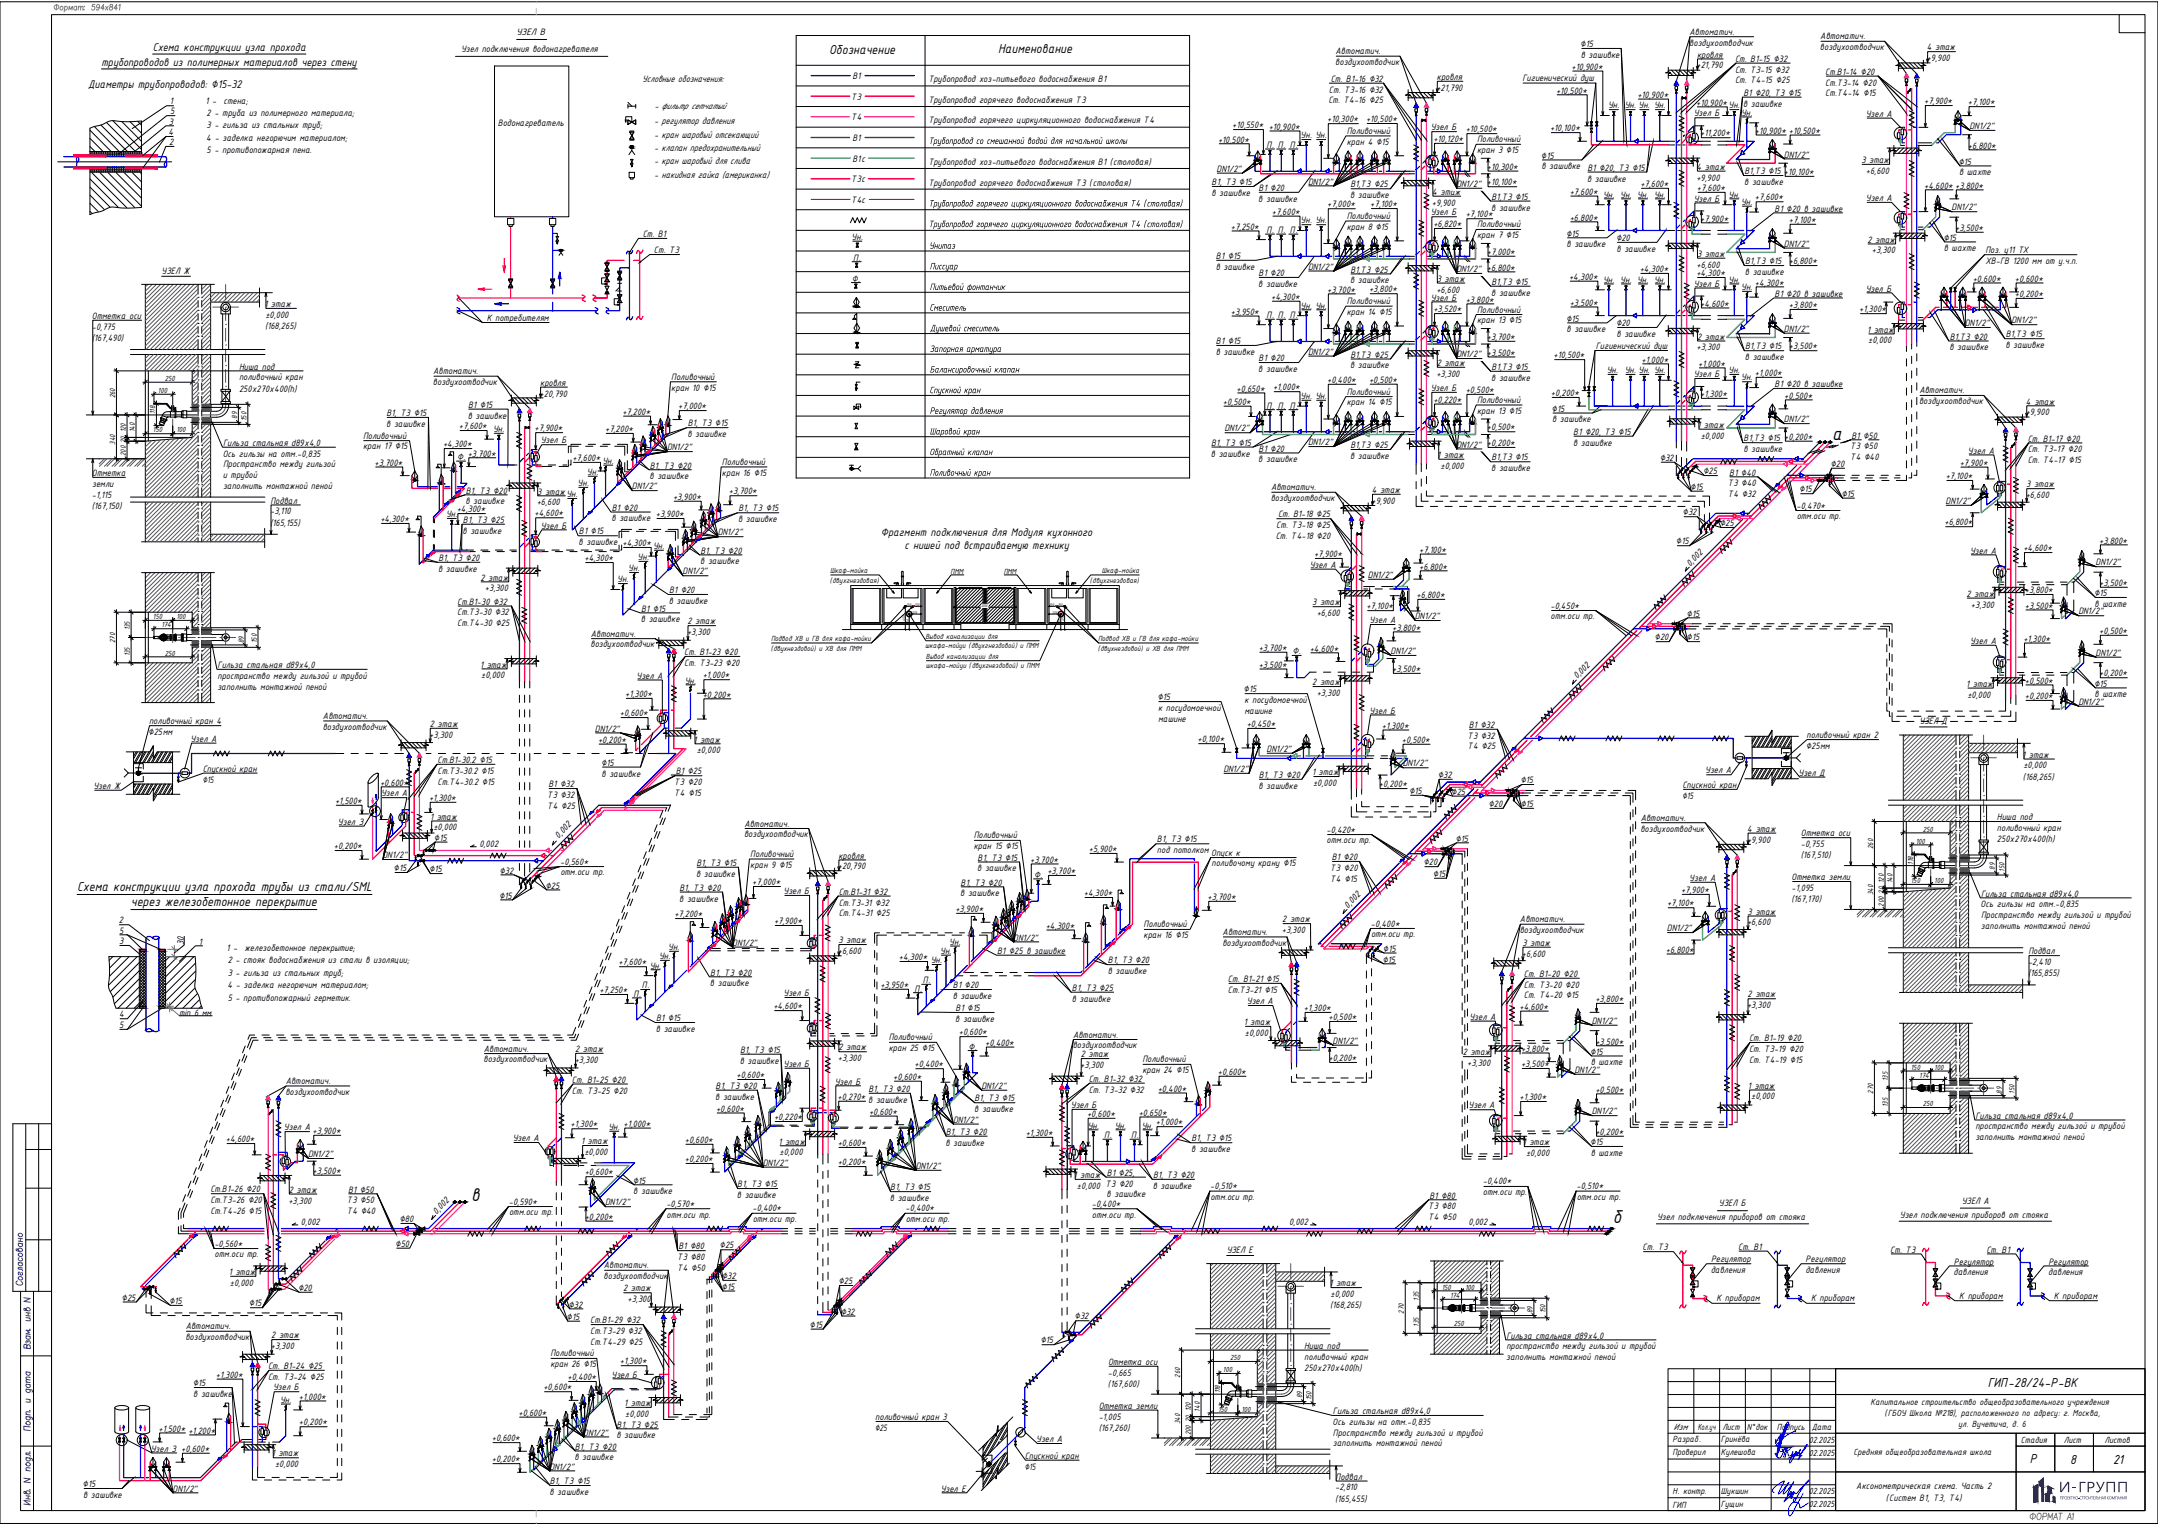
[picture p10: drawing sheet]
<svg xmlns="http://www.w3.org/2000/svg" width="841mm" height="594mm" viewBox="0 0 841 594" stroke-linecap="round" stroke-linejoin="round" font-family="sans-serif">
<defs><g id="words">
<g font-size="7.8">
<text x="714" y="171.5">а</text>
<text x="183.7" y="468.1">в</text>
<text x="628.5" y="476.6">б</text>
</g>
<text font-size="5.6" fill="#193153" x="809.9" y="581.3">ГРУПП</text>
<g font-size="5.5">
<text x="323.2" y="21">Обозначение</text>
<text x="389" y="20.6">Наименование</text>
<text x="30" y="347">Схема конструкции узла прохода трубы из стали/SML</text>
<text x="51" y="352.9">через железобетонное перекрытие</text>
<text x="774.7" y="540.3">ГИП-28/24-Р-ВК</text>
<text x="791.1" y="570">Р</text>
<text x="806.8" y="570.1">8</text>
<text x="823.5" y="570.1">21</text>
</g>
<g font-size="4.7">
<text x="59.5" y="19.8">Схема конструкции узла прохода</text>
<text x="39.6" y="25.6">трубопроводов из полимерных материалов через стену</text>
<text x="34.3" y="34.1">Диаметры трубопроводов: ∅15-32</text>
<text x="343.3" y="209">Фрагмент подключения для Модуля кухонного</text>
<text x="352.5" y="214">с нишей под встраиваемую технику</text>
</g>
<text font-size="4" x="201.3" y="13.6">УЗЕЛ В</text>
<g font-size="3.9">
<text x="658.3" y="17.8">воздухоотводчик</text>
<text x="658.5" y="13.6">Автоматич.</text>
<text x="709.4" y="15.3">Автоматич.</text>
<text x="179.7" y="20.4">Узел подключения водонагревателя</text>
<text x="520.5" y="21.1">Автоматич.</text>
<text x="615.9" y="18.4">∅15</text>
<text x="616.1" y="22.6">в зашивке</text>
<text x="661.4" y="22.5">кровля</text>
<text x="709.3" y="19.5">воздухоотводчик</text>
<text x="750.9" y="23.8">+9,900</text>
<text x="750.9" y="19.6">4 этаж</text>
<text x="520.4" y="25.3">воздухоотводчик</text>
<text x="612.5" y="27.2">+10,900*</text>
<text x="661.2" y="26.6">+21,790</text>
<text x="676.2" y="24.1">Ст. В1-15 ∅32</text>
<text x="676.2" y="28.3">Ст. Т3-15 ∅32</text>
<text x="711.4" y="29.2">Ст.В1-14 ∅20</text>
<text x="250.3" y="32.1">Условные обозначения:</text>
<text x="332.3" y="30.8">В1</text>
<text x="361.9" y="32">Трубопровод хоз-питьевого водоснабжения В1</text>
<text x="518.6" y="31.9">Ст. В1-16 ∅32</text>
<text x="559.8" y="35.3">+21,790</text>
<text x="560" y="31.2">кровля</text>
<text x="593.3" y="31.6">Гигиенический душ</text>
<text x="676.2" y="32.5">Ст. Т4-15 ∅25</text>
<text x="711.4" y="33.4">Ст.Т3-14 ∅20</text>
<text x="66.1" y="40.7">1</text>
<text x="80.1" y="40.4">1 -</text>
<text x="87.1" y="40.4">стена;</text>
<text x="331.7" y="38.8">Т3</text>
<text x="361.9" y="40">Трубопровод горячего водоснабжения Т3</text>
<text x="517.7" y="40.3">Ст. Т4-16 ∅25</text>
<text x="517.9" y="36.1">Ст. Т3-16 ∅32</text>
<text x="606.4" y="36.4">+10,500*</text>
<text x="638.1" y="38.1">+10,900*</text>
<text x="661" y="41.1">+10,900*</text>
<text x="679.4" y="37.3">В1 ∅20, Т3 ∅15</text>
<text x="711.4" y="37.5">Ст.Т4-14 ∅15</text>
<text x="749.9" y="40.6">+7,900*</text>
<text x="766.9" y="41">+7,100*</text>
<text x="66.3" y="44.5">5</text>
<text x="80.5" y="45.2">2 - труба из полимерного материала;</text>
<text x="255" y="42.6">- фильтр сетчатый</text>
<text x="331.7" y="46.9">Т4</text>
<text x="517.2" y="47.7">+10,300*</text>
<text x="532.4" y="47.6">+10,500*</text>
<text x="626.7" y="42.2">Ун. Ун. Ун. Ун.</text>
<text x="660.1" y="45.4">Узел Б</text>
<text x="673.7" y="42.2">Ун. в зашивке</text>
<text x="678.6" y="45.1">Ун.</text>
<text x="727.2" y="45.5">Узел А</text>
<text x="65.7" y="52.7">4</text>
<text x="65.8" y="48.5">3</text>
<text x="80.5" y="50">3 - гильза из стальных труб;</text>
<text x="194.1" y="49.2">Водонагреватель</text>
<text x="255" y="48.3">- регулятор давления</text>
<text x="255" y="53.6">- кран шаровый отсекающий</text>
<text x="361.9" y="48">Трубопровод горячего циркуляционного водоснабжения Т4</text>
<text x="480.3" y="50">+10,550*</text>
<text x="494.5" y="50.5">+10,900*</text>
<text x="506.9" y="53.9">Ун. Ун.</text>
<text x="524.8" y="52.2">Поливочный</text>
<text x="557.6" y="50.8">Узел Б</text>
<text x="571.2" y="51.6">+10,500*</text>
<text x="604.1" y="51.2">+10,100*</text>
<text x="662.6" y="53.1">+11,200*</text>
<text x="684" y="52.1">+10,900* +10,500*</text>
<text x="767.6" y="50.3">DN1/2&quot;</text>
<text x="66" y="56.5">2</text>
<text x="80.4" y="54.9">4 - заделка негорючим материалом;</text>
<text x="80.5" y="59.7">5 - противопожарная пена.</text>
<text x="255" y="58.9">- клапан предохранительный</text>
<text x="332.3" y="54.9">В1</text>
<text x="361.4" y="56.1">Трубопровод со смешанной водой для начальной школы</text>
<text x="474.7" y="55.5">+10,500*</text>
<text x="493.6" y="57.6">П. П. П.</text>
<text x="524.8" y="56.4">кран 4 ∅15</text>
<text x="558.6" y="55.3">+10,120*</text>
<text x="575.6" y="55.5">Поливочный</text>
<text x="575.6" y="59.7">кран 3 ∅15</text>
<text x="766.9" y="57.9">+6,800*</text>
<text x="255" y="63.9">- кран шаровый для слива</text>
<text x="332.3" y="62.9">В1с</text>
<text x="361.9" y="64.4">Трубопровод хоз-питьевого водоснабжения В1 (столовая)</text>
<text x="600.5" y="61.8">∅15</text>
<text x="600.7" y="66">в зашивке</text>
<text x="695.2" y="61.4">DN1/2&quot;</text>
<text x="725.4" y="63.5">3 этаж</text>
<text x="763.3" y="64.1">∅15</text>
<text x="255" y="69.4">- накидная гайка (американка)</text>
<text x="331.7" y="71">Т3с</text>
<text x="474.2" y="66.9">DN1/2&quot;</text>
<text x="509.8" y="71.9">DN1/2&quot;</text>
<text x="579.5" y="66.1">+10,300*</text>
<text x="618.5" y="70.7">в зашивке</text>
<text x="618.6" y="66.5">В1 ∅20, Т3 ∅15</text>
<text x="661.1" y="70.4">+9,900</text>
<text x="661.2" y="66.2">4 этаж</text>
<text x="679.9" y="67.9">В1,Т3 ∅15 +10,100*</text>
<text x="727.2" y="67.7">+6,600</text>
<text x="763.5" y="68.3">в шахте</text>
<text x="361.9" y="72.4">Трубопровод горячего водоснабжения Т3 (столовая)</text>
<text x="472.1" y="76.3">в зашивке</text>
<text x="472.2" y="72.1">В1, Т3 ∅15</text>
<text x="490.5" y="74.4">В1 ∅20</text>
<text x="526.2" y="77.2">в зашивке</text>
<text x="526.3" y="73">В1,Т3 ∅25</text>
<text x="558.1" y="75.9">4 этаж</text>
<text x="567.6" y="72.8">DN1/2&quot;</text>
<text x="579.5" y="72.2">+10,100*</text>
<text x="581.3" y="77.8">В1,Т3 ∅15</text>
<text x="611.7" y="75.9">+7,600*</text>
<text x="624.8" y="77">Ун. Ун. Ун. Ун.</text>
<text x="639.3" y="72.8">+7,600*</text>
<text x="661.4" y="74.4">+7,600*</text>
<text x="673.7" y="77">Ун.</text>
<text x="679.8" y="72.1">в зашивке</text>
<text x="749.9" y="73.4">+4,600* +3,800*</text>
<text x="331.7" y="79">Т4с</text>
<text x="361.4" y="80.4">Трубопровод горячего циркуляционного водоснабжения Т</text>
<text x="442.5" y="80.4">4 (столовая )</text>
<text x="490.4" y="78.6">в зашивке</text>
<text x="495.7" y="83.7">+7,600*</text>
<text x="517.2" y="80.8">+7,000*</text>
<text x="534" y="80.8">+7,100*</text>
<text x="557.6" y="83.9">Узел Б</text>
<text x="558.1" y="80.1">+9,900</text>
<text x="581.2" y="82">в зашивке</text>
<text x="660.1" y="78.5">Узел Б</text>
<text x="678.6" y="79.8">Ун.</text>
<text x="684" y="78.1">+7,600*</text>
<text x="691.6" y="82.4">В1 ∅20 в зашивке</text>
<text x="727.2" y="78.3">Узел А</text>
<text x="760.6" y="82">DN1/2&quot;</text>
<text x="361.4" y="88.5">Трубопровод горячего циркуляционного водоснабжения Т</text>
<text x="442.5" y="88.5">4 (столовая )</text>
<text x="479.7" y="89.5">+7,250*</text>
<text x="506.9" y="87.1">Ун. Ун.</text>
<text x="524.8" y="85.4">Поливочный</text>
<text x="524.8" y="89.5">кран 8 ∅15</text>
<text x="558.6" y="88.5">+6,820*</text>
<text x="571.2" y="84.7">+7,100*</text>
<text x="575.6" y="88.6">Поливочный</text>
<text x="611.7" y="85.9">+6,800*</text>
<text x="662.6" y="86.3">+7,900*</text>
<text x="697.2" y="86.9">+7,100*</text>
<text x="762" y="90">+3,500*</text>
<text x="250.5" y="92.4">Ст. В1</text>
<text x="331.9" y="93.5">Ун.</text>
<text x="493.6" y="90.8">П. П. П.</text>
<text x="575.6" y="92.8">кран 7 ∅15</text>
<text x="610.3" y="92.1">∅15</text>
<text x="629.8" y="93.9">∅20</text>
<text x="727.8" y="94.5">2 этаж</text>
<text x="757.4" y="93.7">∅15</text>
<text x="254.8" y="98.7">Ст. Т3</text>
<text x="332.5" y="101.6">П.</text>
<text x="362.1" y="96.9">Унитаз</text>
<text x="473.9" y="100.9">В1 ∅15</text>
<text x="579.5" y="99.3">+7,000*</text>
<text x="610.5" y="96.3">в зашивке</text>
<text x="630" y="98.1">в зашивке</text>
<text x="661.4" y="100.1">3 этаж</text>
<text x="695.2" y="96.1">DN1/2&quot;</text>
<text x="729.5" y="98.7">+3,300</text>
<text x="757.6" y="97.9">в шахте</text>
<text x="773.7" y="98.5">Поз. у11 ТХ</text>
<text x="63" y="106.6">УЗЕЛ Ж</text>
<text x="362.3" y="104.9">Писсуар</text>
<text x="473.8" y="105.1">в зашивке</text>
<text x="490.5" y="107.6">В1 ∅20</text>
<text x="509.8" y="105.1">DN1/2&quot;</text>
<text x="526.3" y="106.2">В1,Т3 ∅25</text>
<text x="567.6" y="106">DN1/2&quot;</text>
<text x="579.5" y="105.4">+6,800*</text>
<text x="639" y="106">+4,300*</text>
<text x="661.1" y="107.6">+4,300*</text>
<text x="661.2" y="104.3">+6,600</text>
<text x="680" y="107.1">в зашивке</text>
<text x="680.1" y="102.9">В1,Т3 ∅15 +6,800*</text>
<text x="773.7" y="102.7">ХВ-ГВ 1200 мм от у.ч.п.</text>
<text x="332" y="109.7">Ф.</text>
<text x="362.3" y="113">Питьевой фонтанчик</text>
<text x="490.4" y="111.8">в зашивке</text>
<text x="517.2" y="114">+3,700*</text>
<text x="526.2" y="110.4">в зашивке</text>
<text x="533.6" y="113.9">+3,800*</text>
<text x="559.8" y="114">+6,600</text>
<text x="560" y="109.8">3 этаж</text>
<text x="581.3" y="111">В1,Т3 ∅15</text>
<text x="611.5" y="109">+4,300*</text>
<text x="624.8" y="110.1">Ун. Ун. Ун. Ун.</text>
<text x="660.1" y="111.7">Узел Б</text>
<text x="673.7" y="110.1">Ун.</text>
<text x="678.6" y="113">Ун.</text>
<text x="684" y="111.3">+4,300*</text>
<text x="727.1" y="113.6">Узел Б</text>
<text x="768.8" y="109.7">+0,600*</text>
<text x="785.3" y="109.7">+0,600*</text>
<text x="103" y="119.6">1</text>
<text x="105.6" y="119.6">этаж</text>
<text x="495.4" y="116.8">+4,300*</text>
<text x="524.8" y="118.5">Поливочный</text>
<text x="557.6" y="117.1">Узел Б</text>
<text x="571.2" y="117.9">+3,800*</text>
<text x="581.2" y="115.2">в зашивке</text>
<text x="611.7" y="119.1">+3,500*</text>
<text x="662.6" y="119.5">+4,600*</text>
<text x="691.6" y="115.6">В1 ∅20 в зашивке</text>
<text x="785.3" y="115.8">+0,200*</text>
<text x="35.8" y="124.2">Отметка оси</text>
<text x="103.4" y="123.8">±0,000</text>
<text x="189.7" y="124.9">К потребителям</text>
<text x="362.2" y="121">Смеситель</text>
<text x="479.7" y="122.6">+3,950*</text>
<text x="493.6" y="123.9">П. П. П.</text>
<text x="506.9" y="120.2">Ун. Ун.</text>
<text x="524.8" y="122.7">кран 14 ∅15</text>
<text x="558.6" y="121.7">+3,520*</text>
<text x="575.6" y="121.8">Поливочный</text>
<text x="575.6" y="126">кран 13 ∅15</text>
<text x="610.3" y="125.3">∅15</text>
<text x="697.2" y="120">+3,800*</text>
<text x="724.6" y="121.7">+1,300*</text>
<text x="783.9" y="126">DN1/2&quot;</text>
<text x="35.8" y="128.4">-0,775</text>
<text x="103.3" y="128.2">(168,265)</text>
<text x="362.4" y="129.1">Душевой смеситель</text>
<text x="610.5" y="129.5">в зашивке</text>
<text x="629.8" y="127.1">∅20</text>
<text x="630" y="131.2">в зашивке</text>
<text x="695.2" y="129.3">DN1/2&quot;</text>
<text x="727.7" y="129.6">1 этаж</text>
<text x="765.7" y="127.1">DN1/2&quot;</text>
<text x="781.7" y="131.4">В1,Т3 ∅15</text>
<text x="35.8" y="132.9">(167,490)</text>
<text x="362.2" y="137.1">Запорная арматура</text>
<text x="473.9" y="134.1">В1 ∅15</text>
<text x="579.5" y="132.5">+3,700*</text>
<text x="621.9" y="135.8">Гигиенический душ</text>
<text x="661.2" y="136.5">+3,300</text>
<text x="661.4" y="132.3">2 этаж</text>
<text x="680.1" y="136.1">В1,Т3 ∅15 +3,500*</text>
<text x="728.1" y="133.8">±0,000</text>
<text x="759.7" y="136.5">в зашивке</text>
<text x="759.8" y="132.3">В1,Т3 ∅20</text>
<text x="781.6" y="135.6">в зашивке</text>
<text x="93.2" y="144">Ниша под</text>
<text x="473.8" y="138.3">в зашивке</text>
<text x="490.5" y="140.7">В1 ∅20</text>
<text x="509.8" y="138.2">DN1/2&quot;</text>
<text x="526.2" y="143.5">в зашивке</text>
<text x="526.3" y="139.4">В1,Т3 ∅25</text>
<text x="560" y="142.6">2 этаж</text>
<text x="567.6" y="139.2">DN1/2&quot;</text>
<text x="579.5" y="138.5">+3,500*</text>
<text x="605.5" y="139.6">+10,500*</text>
<text x="639.7" y="141.2">+1,000*</text>
<text x="661.8" y="142.8">+1,000*</text>
<text x="680" y="140.3">в зашивке</text>
<text x="93.2" y="148.2">поливочный кран</text>
<text x="168.8" y="145.8">Автоматич.</text>
<text x="261.6" y="148">Поливочный</text>
<text x="362.3" y="145.1">Балансировочный клапан</text>
<text x="490.4" y="144.9">в зашивке</text>
<text x="517.2" y="149.2">+0,400*</text>
<text x="533.5" y="149.2">+0,500*</text>
<text x="559.8" y="146.8">+3,300</text>
<text x="581.2" y="148.3">в зашивке</text>
<text x="581.3" y="144.2">В1,Т3 ∅15</text>
<text x="626.2" y="145.4">Ун. Ун. Ун. Ун.</text>
<text x="660.1" y="146.9">Узел Б</text>
<text x="673.7" y="145.4">Ун.</text>
<text x="678.6" y="148.2">Ун.</text>
<text x="684" y="146.5">+1,000*</text>
<text x="93.2" y="152.6">250х270х400(h)</text>
<text x="168.7" y="150">воздухоотводчик</text>
<text x="210.3" y="154.5">+20,790</text>
<text x="210.5" y="150.3">кровля</text>
<text x="261.6" y="152.2">кран 10 ∅15</text>
<text x="362.2" y="153.2">Спускной кран</text>
<text x="481.9" y="152.6">+0,650*</text>
<text x="496.1" y="152.1">+1,000*</text>
<text x="506.9" y="155.4">Ун. Ун.</text>
<text x="524.8" y="153.7">Поливочный</text>
<text x="557.6" y="152.3">Узел Б</text>
<text x="571.2" y="153.1">+0,500*</text>
<text x="604.5" y="154.3">+0,200*</text>
<text x="662.6" y="154.7">+1,300*</text>
<text x="691.6" y="150.8">В1 ∅20 в зашивке</text>
<text x="695.4" y="155.3">+0,500*</text>
<text x="748" y="153.3">Автоматич.</text>
<text x="182.4" y="158.9">В1 ∅15</text>
<text x="242.5" y="161.6">+7,200*</text>
<text x="264.3" y="159.4">+7,000*</text>
<text x="362.3" y="161.2">Регулятор давления</text>
<text x="476.6" y="157.7">+0,500*</text>
<text x="493.6" y="159.2">П. П. П.</text>
<text x="524.8" y="157.9">кран 14 ∅15</text>
<text x="558.6" y="156.9">+0,220*</text>
<text x="575.6" y="157">Поливочный</text>
<text x="575.6" y="161.2">кран 13 ∅15</text>
<text x="604.7" y="160.4">∅15</text>
<text x="747.9" y="157.5">воздухоотводчик</text>
<text x="789.5" y="161.8">+9,900</text>
<text x="789.6" y="157.6">4 этаж</text>
<text x="150.5" y="166.3">в зашивке</text>
<text x="150.6" y="162.1">В1, Т3 ∅15</text>
<text x="178.8" y="167.2">+7,600*</text>
<text x="182.3" y="163.1">в зашивке</text>
<text x="268" y="166.1">В1, Т3 ∅15</text>
<text x="579.5" y="167.7">+0,500*</text>
<text x="604.9" y="164.6">в зашивке</text>
<text x="661.5" y="166.7">1</text>
<text x="664.1" y="166.7">этаж</text>
<text x="695.2" y="164.5">DN1/2&quot;</text>
<text x="86.9" y="173.7">Гильза стальная d89х4,0</text>
<text x="141.5" y="170.9">Поливочный</text>
<text x="192.2" y="168.3">Ун.</text>
<text x="208.3" y="168">+7,900*</text>
<text x="210.7" y="172.8">Узел Б</text>
<text x="235.8" y="168.3">+7,200*</text>
<text x="267.9" y="170.3">в зашивке</text>
<text x="362.3" y="169.3">Шаровой кран</text>
<text x="472" y="173.6">В1, Т3 ∅15</text>
<text x="477.2" y="168.1">DN1/2&quot;</text>
<text x="509.8" y="173.5">DN1/2&quot;</text>
<text x="579.5" y="173.8">+0,200*</text>
<text x="613.1" y="173.6">в зашивке</text>
<text x="613.2" y="169.4">В1 ∅20, Т3 ∅15</text>
<text x="662.8" y="170.9">±0,000</text>
<text x="679.5" y="172">В1,Т3 ∅15 +0,200*</text>
<text x="721.6" y="170.8">В1 ∅50</text>
<text x="790.2" y="172">Ст. В1-17 ∅20</text>
<text x="86.8" y="177.9">Ось гильзы на отм.-0,835</text>
<text x="141.5" y="175.1">кран 17 ∅15</text>
<text x="172.7" y="174.2">+4,300*</text>
<text x="178.1" y="179.2">Ф.</text>
<text x="182.3" y="177.8">+3,700*</text>
<text x="223.1" y="179.6">+7,600*</text>
<text x="259.9" y="175.4">DN1/2&quot;</text>
<text x="362.2" y="177.3">Обратный клапан</text>
<text x="471.9" y="177.8">в зашивке</text>
<text x="490.5" y="176">В1 ∅20</text>
<text x="526.2" y="178.8">в зашивке</text>
<text x="526.3" y="174.6">В1,Т3 ∅25</text>
<text x="560.1" y="178.4">1</text>
<text x="562.7" y="178.4">этаж</text>
<text x="567.6" y="174.4">DN1/2&quot;</text>
<text x="581.3" y="179.4">В1,Т3 ∅15</text>
<text x="646.8" y="179.5">∅32</text>
<text x="679.4" y="176.1">в зашивке</text>
<text x="721" y="175">Т3 ∅50</text>
<text x="721" y="179.2">Т4 ∅40</text>
<text x="767" y="176.7">Узел А</text>
<text x="790.2" y="176.2">Ст. Т3-17 ∅20</text>
<text x="35.8" y="185.5">Отметка</text>
<text x="86.9" y="182.1">Пространство между гильзой</text>
<text x="146" y="181.4">+3,700*</text>
<text x="228.7" y="185">Ун.</text>
<text x="234.8" y="180.7">Ун.</text>
<text x="253.3" y="182.5">В1, Т3 ∅20</text>
<text x="281.4" y="181.1">Поливочный</text>
<text x="281.4" y="185.3">кран 16 ∅15</text>
<text x="362.3" y="185.3">Поливочный кран</text>
<text x="490.4" y="180.1">в зашивке</text>
<text x="561.4" y="182.6">±0,000</text>
<text x="581.2" y="183.6">в зашивке</text>
<text x="663.8" y="184.8">∅25</text>
<text x="673.9" y="185.2">В1 ∅40</text>
<text x="713.4" y="181.9">∅20</text>
<text x="763.8" y="181.5">+7,900*</text>
<text x="790.2" y="180.4">Ст. Т4-17 ∅15</text>
<text x="35.9" y="189.6">земли</text>
<text x="86.8" y="186.3">и трубой</text>
<text x="86.9" y="190.5">заполнить монтажной пеной</text>
<text x="225.1" y="189.4">Ун.</text>
<text x="246.3" y="190.6">DN1/2&quot;</text>
<text x="253.2" y="186.7">в зашивке</text>
<text x="495.3" y="191">Автоматич.</text>
<text x="658.6" y="190.8">∅15</text>
<text x="673.4" y="189.4">Т3 ∅40</text>
<text x="701.2" y="191.8">∅15</text>
<text x="758.3" y="186.7">+7,100*</text>
<text x="789.7" y="189.9">3 этаж</text>
<text x="35.8" y="193.8">-1,115</text>
<text x="105.4" y="196.2">Подвал</text>
<text x="181.4" y="196.5">в зашивке</text>
<text x="181.5" y="192.3">В1, Т3 ∅20</text>
<text x="209.2" y="196.8">+6,600</text>
<text x="209.4" y="192.7">3 этаж</text>
<text x="220.8" y="193.7">Ун.</text>
<text x="262.3" y="194.8">+3,900*</text>
<text x="284.1" y="192.6">+3,700*</text>
<text x="495.2" y="195.2">воздухоотводчик</text>
<text x="534.5" y="196.2">+9,900</text>
<text x="534.6" y="192">4 этаж</text>
<text x="673.4" y="193.6">Т4 ∅32</text>
<text x="717.6" y="193.5">∅15</text>
<text x="758.2" y="196.3">DN1/2&quot;</text>
<text x="789.5" y="194">+6,600</text>
<text x="35.8" y="198.3">(167,150)</text>
<text x="105.3" y="200.4">-3,110</text>
<text x="148.2" y="203.4">+4,300*</text>
<text x="173.8" y="201.5">Ун.</text>
<text x="178" y="199.6">+4,300*</text>
<text x="180.4" y="203.7">В1, Т3 ∅25</text>
<text x="208.3" y="201.2">+4,600*</text>
<text x="238.3" y="203.2">в зашивке</text>
<text x="238.4" y="199">В1 ∅20</text>
<text x="255.6" y="201.5">+3,900*</text>
<text x="287.7" y="203.4">в зашивке</text>
<text x="287.8" y="199.3">В1, Т3 ∅15</text>
<text x="498.1" y="201.6">Ст. В1-18 ∅25</text>
<text x="655.8" y="200.8">∅32</text>
<text x="700.2" y="198.1">-0,470*</text>
<text x="700.2" y="202.3">отм.оси тр.</text>
<text x="105.3" y="204.8">(165,155)</text>
<text x="180.3" y="207.9">в зашивке</text>
<text x="210.7" y="205.9">Узел Б</text>
<text x="225.6" y="208.2">В1 ∅15</text>
<text x="279.7" y="208.6">DN1/2&quot;</text>
<text x="497.2" y="209.9">Ст. Т4-18 ∅20</text>
<text x="497.4" y="205.8">Ст. Т3-18 ∅25</text>
<text x="670.2" y="205">∅25</text>
<text x="757.8" y="204.7">+6,800*</text>
<text x="225.5" y="212.4">в зашивке</text>
<text x="242.6" y="212.8">+4,300*</text>
<text x="254.6" y="213.9">Ун.</text>
<text x="273" y="215.7">В1, Т3 ∅20</text>
<text x="553.1" y="215.4">+7,100*</text>
<text x="653.2" y="212.1">∅15</text>
<text x="767.8" y="215.6">Узел А</text>
<text x="788.5" y="214.7">+4,600*</text>
<text x="818.1" y="211.7">+3,800*</text>
<text x="170.8" y="218.5">В1, Т3 ∅20</text>
<text x="227.8" y="218.6">+4,300*</text>
<text x="248.5" y="218.2">Ун.</text>
<text x="272.9" y="219.9">в зашивке</text>
<text x="510.4" y="221.2">Узел А</text>
<text x="512.1" y="217">+7,900*</text>
<text x="553.1" y="221.9">+6,800*</text>
<text x="658.6" y="220.7" transform="rotate(-45 658.6 220.7)">0,002</text>
<text x="816.7" y="220.3">DN1/2&quot;</text>
<text x="170.7" y="222.7">в зашивке</text>
<text x="187.2" y="226.2">2 этаж</text>
<text x="240.5" y="226.9">Ун.</text>
<text x="244.9" y="222.5">Ун.</text>
<text x="266" y="223.8">DN1/2&quot;</text>
<text x="533.1" y="225.2">DN1/2&quot;</text>
<text x="189" y="230.3">+3,300</text>
<text x="260.7" y="231.1">В1 ∅20</text>
<text x="552.1" y="233">+6,800*</text>
<text x="766.4" y="232.5">2 этаж</text>
<text x="789.1" y="231.1">+3,800*</text>
<text x="816.1" y="232.3">∅15</text>
<text x="818.1" y="228.3">+3,500*</text>
<text x="178.2" y="235.6">Ст.В1-30 ∅32</text>
<text x="178.2" y="239.8">Ст.Т3-30 ∅32</text>
<text x="249.9" y="238.3">В1 ∅15</text>
<text x="260.6" y="235.3">в зашивке</text>
<text x="511.4" y="235.8">3 этаж</text>
<text x="532.5" y="237.4">+7,100*</text>
<text x="604.3" y="237.1">-0,450*</text>
<text x="768.1" y="236.7">+3,300</text>
<text x="789.1" y="237.1">+3,500*</text>
<text x="810" y="239.4">DN1/2&quot;</text>
<text x="816.3" y="236.4">в шахте</text>
<text x="178.2" y="243.9">Ст.Т4-30 ∅25</text>
<text x="249.8" y="242.5">в зашивке</text>
<text x="267.9" y="243.2">2 этаж</text>
<text x="513.2" y="240">+6,600</text>
<text x="533.7" y="242.8">Узел А</text>
<text x="542.6" y="245.7">+3,800*</text>
<text x="551.4" y="241.2">DN1/2&quot;</text>
<text x="604.3" y="241.3">отм.оси тр.</text>
<text x="657.3" y="240.2">∅15</text>
<text x="230.2" y="248">Автоматич.</text>
<text x="267.8" y="247.4">+3,300</text>
<text x="644.8" y="249.5">∅20</text>
<text x="657.3" y="249.5">∅15</text>
<text x="767.8" y="250.9">Узел А</text>
<text x="788.5" y="250">+1,300*</text>
<text x="818.1" y="247">+0,500*</text>
<text x="230.1" y="252.2">воздухоотводчик</text>
<text x="266.7" y="255.2">Ст. В1-23 ∅20</text>
<text x="490.6" y="253.6">+3,700*</text>
<text x="503.8" y="254.9">Ф.</text>
<text x="510.4" y="253.8">+4,600*</text>
<text x="542" y="254.8">DN1/2&quot;</text>
<text x="816.7" y="255.5">DN1/2&quot;</text>
<text x="84.8" y="260.3">Гильза стальная d89х4,0</text>
<text x="187.1" y="260.1">1 этаж</text>
<text x="266.7" y="259.4">Ст. Т3-23 ∅20</text>
<text x="490.6" y="260.1">+3,500*</text>
<text x="542.6" y="261.8">+3,500*</text>
<text x="818.1" y="263.5">+0,200*</text>
<text x="84.7" y="268.6">заполнить монтажной пеной</text>
<text x="84.8" y="264.4">пространство между гильзой и трубой</text>
<text x="187.5" y="264.3">±0,000</text>
<text x="248.1" y="264.4">Узел А</text>
<text x="266.9" y="266.3">Ун.</text>
<text x="273.9" y="264.3">+1,000*</text>
<text x="484.7" y="269.7">∅15</text>
<text x="511.4" y="266.9">2 этаж</text>
<text x="614.6" y="264.7" transform="rotate(-46 614.6 264.7)">0,002</text>
<text x="766.3" y="267.6">1 этаж</text>
<text x="789.1" y="266.3">+0,500*</text>
<text x="816.1" y="267.5">∅15</text>
<text x="243.6" y="271.6">+1,300*</text>
<text x="273.9" y="271.8">+0,200*</text>
<text x="451.1" y="272.8">∅15</text>
<text x="485" y="273.9">к посудомоечной</text>
<text x="513.2" y="271.1">+3,300</text>
<text x="766.7" y="271.7">±0,000</text>
<text x="789.1" y="272.3">+0,200*</text>
<text x="810" y="274.6">DN1/2&quot;</text>
<text x="816.3" y="271.7">в шахте</text>
<text x="125.9" y="280.1">Автоматич.</text>
<text x="241.6" y="279">+0,600*</text>
<text x="451.4" y="277">к посудомоечной</text>
<text x="451.4" y="281.2">машине</text>
<text x="485" y="278.1">машине</text>
<text x="533.7" y="278">Узел Б</text>
<text x="57.8" y="286.4">∅25мм</text>
<text x="58.1" y="282.2">поливочный кран 4</text>
<text x="125.8" y="284.3">воздухоотводчик</text>
<text x="167.3" y="287.4">+3,300</text>
<text x="167.5" y="283.2">2 этаж</text>
<text x="231.9" y="285">DN1/2&quot;</text>
<text x="485.9" y="283.2">+0,450*</text>
<text x="538.5" y="283.9">+1,300*</text>
<text x="571.9" y="287.8">Т3 ∅32</text>
<text x="572.5" y="283.6">В1 ∅32</text>
<text x="704" y="287.6">поливочный кран 2</text>
<text x="748.1" y="282.2">УЗЕЛ Д</text>
<text x="74.3" y="289">Узел А</text>
<text x="233.1" y="289.4">+0,200*</text>
<text x="270.3" y="289.3">1</text>
<text x="271.5" y="293.4">±0,000</text>
<text x="272.8" y="289.3">этаж</text>
<text x="466.7" y="289.2">+0,100*</text>
<text x="493.6" y="292.9">DN1/2&quot;</text>
<text x="546.3" y="289.4">+0,500*</text>
<text x="571.9" y="292">Т4 ∅25</text>
<text x="703.7" y="291.8">∅25мм</text>
<text x="170.5" y="297.3">Ст.В1-30.2 ∅15</text>
<text x="234.3" y="298.3">∅15</text>
<text x="546.7" y="298.6">DN1/2&quot;</text>
<text x="788.1" y="295.2">1</text>
<text x="788.6" y="299.4">±0,000</text>
<text x="790.7" y="295.2">этаж</text>
<text x="78.9" y="304.9">∅15</text>
<text x="79" y="300.7">Спускной кран</text>
<text x="170.5" y="301.4">Ст.Т3-30.2 ∅15</text>
<text x="170.5" y="305.6">Ст.Т4-30.2 ∅15</text>
<text x="234.5" y="302.5">в зашивке</text>
<text x="262.8" y="305.9">Т3 ∅20</text>
<text x="263.3" y="301.7">В1 ∅25</text>
<text x="476.8" y="300.8">DN1/2&quot;</text>
<text x="490.6" y="303.1">В1, Т3 ∅20</text>
<text x="511.3" y="302">1 этаж</text>
<text x="560.4" y="303.1">∅32</text>
<text x="592.6" y="305.1">∅15</text>
<text x="664.6" y="301.3">Узел А</text>
<text x="701" y="302.2">Узел Д</text>
<text x="788.4" y="303.8">(168,265)</text>
<text x="36.4" y="307.4">Узел Ж</text>
<text x="148.1" y="306">+0,600*</text>
<text x="148.5" y="310.3">Узел А</text>
<text x="213.2" y="310.9">Т3 ∅32</text>
<text x="213.7" y="306.7">В1 ∅32</text>
<text x="262.8" y="310.1">Т4 ∅15</text>
<text x="490.5" y="307.3">в зашивке</text>
<text x="511.7" y="306.2">±0,000</text>
<text x="537.4" y="306.7">+0,200*</text>
<text x="549.2" y="309.3">∅15</text>
<text x="565.6" y="309.6">∅25</text>
<text x="655.6" y="311.2">∅15</text>
<text x="655.7" y="307">Спускной кран</text>
<text x="130.6" y="313.2">+1,500*</text>
<text x="167.2" y="312.1">+1,300*</text>
<text x="213.2" y="315.1">Т4 ∅25</text>
<text x="580.1" y="314.4">∅20</text>
<text x="592.6" y="314.4">∅15</text>
<text x="131.7" y="321.3">Узел З</text>
<text x="167.6" y="319.3">1 этаж</text>
<text x="168.9" y="323.5">±0,000</text>
<text x="290.1" y="322">Автоматич.</text>
<text x="639.3" y="323.9">воздухоотводчик</text>
<text x="639.4" y="319.7">Автоматич.</text>
<text x="778.3" y="319.5">Ниша под</text>
<text x="778.3" y="323.7">поливочный кран</text>
<text x="169.1" y="327.5">∅15</text>
<text x="186.8" y="329.9" transform="rotate(-1 186.8 329.9)">0,002</text>
<text x="217.7" y="326.8" transform="rotate(-46 217.7 326.8)">0,002</text>
<text x="290" y="326.2">воздухоотводчик</text>
<text x="379.5" y="326.6">Поливочный</text>
<text x="450.9" y="328.2">В1, Т3 ∅15</text>
<text x="517" y="324.4">-0,420*</text>
<text x="517" y="328.5">отм.оси тр.</text>
<text x="567.2" y="327.8">∅15</text>
<text x="680.9" y="328.2">+9,900</text>
<text x="681" y="324">4 этаж</text>
<text x="701.8" y="325.8">Отметка оси</text>
<text x="778.3" y="328.2">250х270х400(h)</text>
<text x="130.1" y="330.8">+0,200*</text>
<text x="149.1" y="334.3">DN1/2&quot;</text>
<text x="292.4" y="333.9">Поливочный</text>
<text x="326.7" y="334.5">кровля</text>
<text x="379.5" y="330.8">кран 15 ∅15</text>
<text x="381" y="335.3">В1, Т3 ∅15</text>
<text x="424.3" y="331.9">+5,900*</text>
<text x="450.9" y="332.4">под потолком Опуск к</text>
<text x="519" y="335.1">В1 ∅20</text>
<text x="701.8" y="330">-0,755</text>
<text x="701.8" y="334.4">(167,510)</text>
<text x="153.4" y="339.4">∅15</text>
<text x="167.3" y="339.8">∅15</text>
<text x="194.6" y="340.3">∅32</text>
<text x="218.4" y="336.8">-0,560*</text>
<text x="218.4" y="341">отм.оси тр.</text>
<text x="271.3" y="341.5">в зашивке</text>
<text x="271.4" y="337.3">В1, Т3 ∅15</text>
<text x="292.4" y="338.1">кран 9 ∅15</text>
<text x="326.6" y="338.7">+20,790</text>
<text x="380.9" y="339.5">в зашивке</text>
<text x="401.5" y="336.1">+3,700*</text>
<text x="403" y="342">Ф.</text>
<text x="408.2" y="340.5">+3,700*</text>
<text x="472.2" y="337.5">поливочому крану ∅15</text>
<text x="518.5" y="339.3">Т3 ∅20</text>
<text x="554.7" y="337.1">∅20</text>
<text x="558.4" y="341.6">∅15</text>
<text x="212.6" y="346.2">∅25</text>
<text x="264.8" y="347">В1, Т3 ∅20</text>
<text x="293.2" y="344.8">+7,000*</text>
<text x="374.4" y="345">В1, Т3 ∅20</text>
<text x="518.5" y="343.4">Т4 ∅15</text>
<text x="655.2" y="347.9">+7,900*</text>
<text x="658.4" y="343.2">Узел А</text>
<text x="698.2" y="347.1">-1,095</text>
<text x="698.2" y="342.9">Отметка земли</text>
<text x="194.5" y="350">∅15</text>
<text x="264.7" y="351.2">в зашивке</text>
<text x="305.4" y="348.3">Узел Б</text>
<text x="326.9" y="348.6">Ст.В1-31 ∅32</text>
<text x="326.9" y="352.8">Ст.Т3-31 ∅32</text>
<text x="374.2" y="349.2">в зашивке</text>
<text x="422.4" y="349.1">+4,300*</text>
<text x="470.6" y="350.6">+3,700*</text>
<text x="649.7" y="353.1">+7,100*</text>
<text x="698.2" y="351.5">(167,170)</text>
<text x="771.9" y="353.5">Ось гильзы на отм.-0,835</text>
<text x="772.1" y="349.3">Гильза стальная d89х4,0</text>
<text x="46.3" y="359.7">2</text>
<text x="262.8" y="357.3">+7,200*</text>
<text x="326.9" y="356.9">Ст.Т4-31 ∅25</text>
<text x="372.3" y="355.3">+3,900*</text>
<text x="499.7" y="359.3">2 этаж</text>
<text x="525.3" y="354" transform="rotate(-45 525.3 354)">0,002</text>
<text x="592.4" y="359.3">Автоматич.</text>
<text x="681.1" y="356.3">3 этаж</text>
<text x="772.1" y="357.6">Пространство между гильзой и трубой</text>
<text x="46.4" y="363.7">5</text>
<text x="301.7" y="360">+7,900*</text>
<text x="407.5" y="361.8">+4,300*</text>
<text x="445.7" y="361.3">Поливочный</text>
<text x="445.7" y="365.5">кран 16 ∅15</text>
<text x="476.5" y="364.2">Автоматич.</text>
<text x="499.6" y="363.5">+3,300</text>
<text x="534.3" y="360.9">-0,400*</text>
<text x="534.4" y="365.1">отм.оси тр.</text>
<text x="592.3" y="363.5">воздухоотводчик</text>
<text x="649.6" y="362.8">DN1/2&quot;</text>
<text x="680.9" y="360.5">+6,600</text>
<text x="772" y="361.8">заполнить монтажной пеной</text>
<text x="46.4" y="367.8">3</text>
<text x="71.7" y="368.3" transform="rotate(-90 71.7 368.3)">30</text>
<text x="77.4" y="368">1</text>
<text x="88.3" y="370.4">1 -</text>
<text x="95.3" y="370.4">железобетонное перекрытие;</text>
<text x="260.4" y="370.1">Ун.</text>
<text x="285.4" y="368.4">DN1/2&quot;</text>
<text x="326.6" y="371.6">+6,600</text>
<text x="326.7" y="367.5">3 этаж</text>
<text x="366.4" y="371.6">Ун.</text>
<text x="370" y="368.1">Ун.</text>
<text x="388.6" y="371.6">В1 ∅25 в зашивке</text>
<text x="394.9" y="366.4">DN1/2&quot;</text>
<text x="476.4" y="368.4">воздухоотводчик</text>
<text x="539" y="370.7">∅15</text>
<text x="593.3" y="368.5">3 этаж</text>
<text x="649.2" y="371.1">+6,800*</text>
<text x="790.5" y="371.8">Подвал</text>
<text x="88.7" y="375.3">2 - стояк водоснабжения из стали в изоляции;</text>
<text x="241" y="376.1">+7,600*</text>
<text x="253.2" y="377.3">Ун.</text>
<text x="256.9" y="373.6">Ун.</text>
<text x="350.3" y="374.1">+4,300*</text>
<text x="362.8" y="375.3">Ун.</text>
<text x="431.8" y="375.3">В1, Т3 ∅20</text>
<text x="538.8" y="375">∅15</text>
<text x="593.2" y="372.7">+6,600</text>
<text x="790.4" y="376">-2,410</text>
<text x="88.7" y="380.1">3 - гильза из стальных труб;</text>
<text x="276.8" y="380">В1, Т3 ∅20</text>
<text x="359.7" y="383">П.</text>
<text x="431.7" y="379.5">в зашивке</text>
<text x="478.6" y="382.6">Ст. В1-21 ∅15</text>
<text x="593.9" y="380.6">Ст. В1-20 ∅20</text>
<text x="790.4" y="380.4">(165,855)</text>
<text x="88.6" y="384.9">4 - заделка негорючим материалом;</text>
<text x="88.7" y="389.8">5 - противопожарный герметик.</text>
<text x="233.6" y="386.9">+7,250*</text>
<text x="246.9" y="388.3">П.</text>
<text x="250.1" y="385.1">П.</text>
<text x="276.7" y="384.2">в зашивке</text>
<text x="305.4" y="388.1">Узел Б</text>
<text x="343.1" y="384.9">+3,950*</text>
<text x="356.4" y="386.3">П.</text>
<text x="371.3" y="389.2">в зашивке</text>
<text x="371.4" y="385">В1 ∅20</text>
<text x="417.8" y="386">В1, Т3 ∅25</text>
<text x="478.6" y="386.8">Ст.Т3-21 ∅15</text>
<text x="593.9" y="384.8">Ст. Т3-20 ∅20</text>
<text x="593.9" y="389">Ст. Т4-20 ∅15</text>
<text x="681.1" y="388.6">2 этаж</text>
<text x="69.8" y="395.6">min 6 мм</text>
<text x="301.4" y="393.2">+4,600*</text>
<text x="372.4" y="393.9">В1 ∅15</text>
<text x="417.7" y="390.2">в зашивке</text>
<text x="486" y="391.2">Узел А</text>
<text x="508.2" y="393.9">+1,300*</text>
<text x="592.2" y="393.4">+4,600*</text>
<text x="621.8" y="390.4">+3,800*</text>
<text x="680.9" y="392.8">+3,300</text>
<text x="46.4" y="400.5">5</text>
<text x="46.4" y="396.4">4</text>
<text x="255.7" y="397.8">В1 ∅15</text>
<text x="372.3" y="398.1">в зашивке</text>
<text x="484.7" y="399.3">1 этаж</text>
<text x="517.7" y="397.4">+0,500*</text>
<text x="572.7" y="397.3">Узел А</text>
<text x="620.4" y="398.9">DN1/2&quot;</text>
<text x="255.6" y="402">в зашивке</text>
<text x="346.4" y="405.3">Поливочный</text>
<text x="373.7" y="403.3">+0,600*</text>
<text x="384" y="407.4">+0,400*</text>
<text x="418.2" y="404.2">Автоматич.</text>
<text x="485.1" y="403.5">±0,000</text>
<text x="519.4" y="406.6">DN1/2&quot;</text>
<text x="621.8" y="406.9">+3,500*</text>
<text x="681.6" y="405.6">Ст. В1-19 ∅20</text>
<text x="188.4" y="413.9">воздухоотводчик</text>
<text x="188.5" y="409.7">Автоматич.</text>
<text x="224.2" y="409.8">2 этаж</text>
<text x="288.4" y="410.2">В1, Т3 ∅15</text>
<text x="326.6" y="413.4">+3,300</text>
<text x="326.7" y="409.2">2 этаж</text>
<text x="346.4" y="409.5">кран 25 ∅15</text>
<text x="377.5" y="408.8">Ф.</text>
<text x="418.1" y="408.4">воздухоотводчик</text>
<text x="421.2" y="411.9">2 этаж</text>
<text x="445.2" y="413.9">Поливочный</text>
<text x="517.7" y="413.4">+0,200*</text>
<text x="570" y="411.1">2 этаж</text>
<text x="592.8" y="409.7">+3,800*</text>
<text x="619.7" y="410.9">∅15</text>
<text x="681.6" y="409.8">Ст. Т3-19 ∅20</text>
<text x="681.6" y="414">Ст. Т4-19 ∅15</text>
<text x="224" y="414">+3,300</text>
<text x="288.3" y="414.4">в зашивке</text>
<text x="305.4" y="415.6">Узел Б</text>
<text x="356.4" y="415.8">+0,400*</text>
<text x="421" y="416.1">+3,300</text>
<text x="445.2" y="418.1">кран 24 ∅15</text>
<text x="474.6" y="418.8">+0,600*</text>
<text x="571.8" y="415.3">+3,300</text>
<text x="592.8" y="415.7">+3,500*</text>
<text x="613.6" y="418">DN1/2&quot;</text>
<text x="619.9" y="415.1">в шахте</text>
<text x="111.3" y="422.3">Автоматич.</text>
<text x="222.9" y="421.8">Ст. В1-25 ∅20</text>
<text x="222.9" y="426">Ст. Т3-25 ∅20</text>
<text x="278.9" y="424.2">В1, Т3 ∅20</text>
<text x="287" y="420">+0,600*</text>
<text x="325.3" y="422.5">Узел Б</text>
<text x="338.5" y="425.4">В1, Т3 ∅20</text>
<text x="348.1" y="420.7">+0,600*</text>
<text x="382.5" y="424.2">DN1/2&quot;</text>
<text x="424.3" y="421.4">Ст. В1-32 ∅32</text>
<text x="424.3" y="425.6">Ст. Т3-32 ∅32</text>
<text x="451.2" y="425.3">+0,400*</text>
<text x="621.7" y="425.6">+0,500*</text>
<text x="681.2" y="424.1">1 этаж</text>
<text x="111.2" y="426.5">воздухоотводчик</text>
<text x="278.7" y="428.4">в зашивке</text>
<text x="326.4" y="428.5">+0,270*</text>
<text x="338.4" y="429.6">в зашивке</text>
<text x="379.8" y="429.1">В1, Т3 ∅15</text>
<text x="417.4" y="431.6">Узел Б</text>
<text x="572.3" y="431.8">Узел А</text>
<text x="592.2" y="428.6">+1,300*</text>
<text x="682.5" y="428.3">±0,000</text>
<text x="279.1" y="433.1">+0,600*</text>
<text x="301.7" y="436.4">+0,220*</text>
<text x="338.7" y="434.3">+0,600*</text>
<text x="371.4" y="437.4">DN1/2&quot;</text>
<text x="379.7" y="433.3">в зашивке</text>
<text x="423.6" y="435.1">+0,600*</text>
<text x="443.8" y="434.6">+0,650*</text>
<text x="620.4" y="434.1">DN1/2&quot;</text>
<text x="769.9" y="435.8">Гильза стальная d89х4,0</text>
<text x="110.7" y="440.3">Узел А</text>
<text x="121.8" y="441.8">+3,900*</text>
<text x="222.4" y="439.2">+1,300*</text>
<text x="237.2" y="440.2">Ун.</text>
<text x="243" y="439">+1,000*</text>
<text x="368.6" y="442.1">В1, Т3 ∅20</text>
<text x="399.8" y="442.5">+1,300*</text>
<text x="423.9" y="439.6">Ун.</text>
<text x="430.3" y="443.4">П.</text>
<text x="434.4" y="439.6">Ун.</text>
<text x="440.8" y="443.4">П.</text>
<text x="445" y="439.6">Ун.</text>
<text x="450.4" y="438.4">+1,000*</text>
<text x="621.7" y="442.1">+0,200*</text>
<text x="769.9" y="440">пространство между гильзой и трубой</text>
<text x="88.1" y="445">+4,600*</text>
<text x="199.8" y="444.6">Узел А</text>
<text x="226.5" y="445.7">1 этаж</text>
<text x="227.7" y="449.9">±0,000</text>
<text x="266.9" y="445.3">+0,600*</text>
<text x="303.4" y="445.9">1 этаж</text>
<text x="326.5" y="446.5">+0,600*</text>
<text x="368.4" y="446.3">в зашивке</text>
<text x="464.3" y="448.9">в зашивке</text>
<text x="464.4" y="444.7">В1, Т3 ∅15</text>
<text x="593.5" y="446.2">1</text>
<text x="596.1" y="446.2">этаж</text>
<text x="619.7" y="446.1">∅15</text>
<text x="769.9" y="444.2">заполнить монтажной пеной</text>
<text x="120.1" y="450.8">DN1/2&quot;</text>
<text x="266.9" y="452.7">+0,200*</text>
<text x="297.2" y="454.2">DN1/2&quot;</text>
<text x="303.8" y="450.1">±0,000</text>
<text x="326.5" y="454">+0,200*</text>
<text x="356.9" y="455.4">DN1/2&quot;</text>
<text x="594.8" y="450.4">±0,000</text>
<text x="619.9" y="450.3">в шахте</text>
<text x="121.8" y="457.3">+3,500*</text>
<text x="227.9" y="457.9">+0,600*</text>
<text x="246.6" y="461">∅15</text>
<text x="418.4" y="458.9">1</text>
<text x="421" y="458.9">этаж В1 ∅25,</text>
<text x="449.4" y="458.9">В1, Т3 ∅20</text>
<text x="577.9" y="461.4">-0,400*</text>
<text x="82" y="464.5">Ст.В1-26 ∅20</text>
<text x="112.6" y="464.6">2 этаж</text>
<text x="135.7" y="464.6">В1 ∅50</text>
<text x="246.8" y="465.2">в зашивке</text>
<text x="287.2" y="466.7">в зашивке</text>
<text x="287.3" y="462.5">В1, Т3 ∅15</text>
<text x="346.8" y="467.9">в зашивке</text>
<text x="346.9" y="463.7">В1, Т3 ∅15</text>
<text x="419.7" y="463.1">±0,000 Т3 ∅20</text>
<text x="431.3" y="466.4">в зашивке</text>
<text x="449.3" y="463.1">в зашивке</text>
<text x="471.7" y="463.3">-0,510*</text>
<text x="471.7" y="467.5">отм.оси тр.</text>
<text x="557.1" y="466.9">В1 ∅80</text>
<text x="577.9" y="465.6">отм.оси тр.</text>
<text x="614.4" y="463.3">-0,510*</text>
<text x="614.5" y="467.5">отм.оси тр.</text>
<text x="82" y="468.7">Ст.Т3-26 ∅20</text>
<text x="82" y="472.9">Ст.Т4-26 ∅15</text>
<text x="112.4" y="468.8">+3,300</text>
<text x="135.1" y="468.7">Т3 ∅50</text>
<text x="135.1" y="472.9">Т4 ∅40</text>
<text x="170.1" y="473.2" transform="rotate(-45 170.1 473.2)">0,002</text>
<text x="198.3" y="469.3">-0,590*</text>
<text x="198.4" y="473.4">отм.оси тр.</text>
<text x="235.8" y="469.6">DN1/2&quot;</text>
<text x="259.7" y="470.1">-0,570*</text>
<text x="293.3" y="471.9">-0,400*</text>
<text x="352.9" y="471.9">-0,400*</text>
<text x="425.5" y="470.1">-0,400*</text>
<text x="556.6" y="471.1">Т3 ∅80</text>
<text x="669.9" y="470">УЗЕЛ Б</text>
<text x="764.5" y="468.9">УЗЕЛ А</text>
<text x="117.3" y="477.2">0,002</text>
<text x="155.7" y="476.1">∅80</text>
<text x="227.9" y="475.2">+0,200*</text>
<text x="259.8" y="474.3">отм.оси тр.</text>
<text x="293.3" y="476.1">отм.оси тр.</text>
<text x="353" y="476.1">отм.оси тр.</text>
<text x="425.6" y="474.3">отм.оси тр.</text>
<text x="502.4" y="477.2">0,002</text>
<text x="556.6" y="475.3">Т4 ∅50</text>
<text x="572.3" y="477.2">0,002</text>
<text x="645.8" y="475.4">Узел подключения приборов от стояка</text>
<text x="740.4" y="474.4">Узел подключения приборов от стояка</text>
<text x="83.6" y="485.6">-0,560*</text>
<text x="154.1" y="485.7">∅50</text>
<text x="83.6" y="489.8">отм.оси тр.</text>
<text x="263.9" y="490.9">Т3 ∅80</text>
<text x="264.4" y="486.7">В1 ∅80</text>
<text x="280.5" y="486.4">∅25</text>
<text x="478.1" y="488.1">УЗЕЛ Е</text>
<text x="640.2" y="487.1">Ст. Т3</text>
<text x="666.8" y="491.8">Регулятор</text>
<text x="677.4" y="486.9">Ст. В1</text>
<text x="703.7" y="491.8">Регулятор</text>
<text x="736.7" y="488">Ст. Т3</text>
<text x="774.1" y="488">Ст. В1</text>
<text x="89.2" y="496.7">1 этаж</text>
<text x="235.4" y="494.1">Автоматич.</text>
<text x="263.9" y="495.1">Т4 ∅50</text>
<text x="666.7" y="496">давления</text>
<text x="703.6" y="496">давления</text>
<text x="761.4" y="496.8">давления</text>
<text x="761.5" y="492.6">Регулятор</text>
<text x="798.2" y="496.8">давления</text>
<text x="798.3" y="492.6">Регулятор</text>
<text x="89.6" y="500.9">±0,000</text>
<text x="116.1" y="502.9">∅20</text>
<text x="235.2" y="498.3">воздухоотводчик</text>
<text x="242.8" y="503.1">2 этаж</text>
<text x="281.2" y="502.4">∅15</text>
<text x="281.3" y="498.3">∅32</text>
<text x="326.7" y="500.3">∅25</text>
<text x="518.1" y="501.1">1</text>
<text x="520.7" y="501.1">этаж</text>
<text x="47.4" y="506.7">∅25</text>
<text x="66" y="508">∅15</text>
<text x="97" y="508.9">∅15</text>
<text x="221.6" y="509.4">∅32</text>
<text x="244.6" y="507.3">+3,300</text>
<text x="518.4" y="509.7">(168,265)</text>
<text x="518.5" y="505.3">±0,000</text>
<text x="669" y="507">К приборам</text>
<text x="705.8" y="507">К приборам</text>
<text x="763.6" y="506">К приборам</text>
<text x="800.5" y="506">К приборам</text>
<text x="220.8" y="514.2">∅15</text>
<text x="230" y="515.5">Ст.В1-29 ∅32</text>
<text x="327.6" y="512.2">∅32</text>
<text x="418.8" y="514">∅32</text>
<text x="72.4" y="517.9">Автоматич.</text>
<text x="105.7" y="521.3">2 этаж</text>
<text x="230" y="519.7">Ст.Т3-29 ∅32</text>
<text x="315.5" y="517.3">∅15</text>
<text x="587.1" y="521.5">Гильза стальная d89х4,0</text>
<text x="72.3" y="522">воздухоотводчик</text>
<text x="105.5" y="525.5">+3,300</text>
<text x="230" y="523.9">Ст.Т4-29 ∅25</text>
<text x="405.5" y="523.3">∅15</text>
<text x="508.3" y="525.5">Ниша под</text>
<text x="587.1" y="525.6">пространство между гильзой и трубой</text>
<text x="104.5" y="533.3">Ст. В1-24 ∅25</text>
<text x="214.5" y="528.4">Поливочный</text>
<text x="214.5" y="532.6">кран 26 ∅15</text>
<text x="241.6" y="531.5">+1,300*</text>
<text x="431.8" y="531.7">Отметка оси</text>
<text x="508.3" y="529.6">поливочный кран</text>
<text x="587" y="529.8">заполнить монтажной пеной</text>
<text x="84.1" y="536.7">+1,300*</text>
<text x="104.5" y="537.5">Ст. Т3-24 ∅25</text>
<text x="221.2" y="537.7">+0,400*</text>
<text x="238.4" y="536.7">Узел Б</text>
<text x="431.8" y="535.9">-0,665</text>
<text x="508.3" y="534.1">250х270х400(h)</text>
<text x="75.1" y="540">∅15</text>
<text x="75.3" y="544.2">в зашивке</text>
<text x="106.4" y="541.7">Узел Б</text>
<text x="116.5" y="545.2">+1,000*</text>
<text x="211.8" y="541.6">+0,600*</text>
<text x="431.8" y="540.4">(167,600)</text>
<text x="109.1" y="546.5">Ун.</text>
<text x="202.1" y="551.6">+0,600*</text>
<text x="243.3" y="547.8">1 этаж</text>
<text x="243.7" y="551.9">±0,000</text>
<text x="428.2" y="548.8">Отметка земли</text>
<text x="519.5" y="550.9">Гильза стальная d89х4,0</text>
<text x="61.8" y="557.7">+1,500* +1,200*</text>
<text x="116.5" y="555.3">+0,200*</text>
<text x="240.3" y="556.1">В1, Т3 ∅25</text>
<text x="340.9" y="557.4">∅25</text>
<text x="341.1" y="553.2">поливочный кран 3</text>
<text x="428.2" y="553">-1,005</text>
<text x="428.2" y="557.4">(167,260)</text>
<text x="519.3" y="555.1">Ось гильзы на отм.-0,835</text>
<text x="652.3" y="557.1">Изм</text>
<text x="191.7" y="561.5">+0,600*</text>
<text x="227.3" y="559.3">DN1/2&quot;</text>
<text x="240.2" y="560.3">в зашивке</text>
<text x="403.8" y="561.8">Узел А</text>
<text x="519.4" y="563.5">заполнить монтажной пеной</text>
<text x="519.5" y="559.3">Пространство между гильзой и трубой</text>
<text x="58.8" y="565.5">Узел З +0,600*</text>
<text x="105.9" y="567.4">1</text>
<text x="108.5" y="567.4">этаж</text>
<text x="191.7" y="569.7">+0,200*</text>
<text x="223.9" y="568.9">в зашивке</text>
<text x="224" y="564.7">В1, Т3 ∅20</text>
<text x="399.4" y="568.3">Спускной кран</text>
<text x="107.2" y="571.6">±0,000</text>
<text x="214.1" y="572.5">DN1/2&quot;</text>
<text x="399.2" y="572.5">∅15</text>
<text x="32.2" y="579.4">∅15</text>
<text x="67.3" y="581">DN1/2&quot;</text>
<text x="214.3" y="578.2">В1, Т3 ∅15</text>
<text x="366.6" y="581">Узел Е</text>
<text x="520.4" y="580.6">-2,810</text>
<text x="520.5" y="576.4">Подвал</text>
<text x="723.5" y="580.2">Аксонометрическая схема. Часть 2</text>
<text x="32.4" y="583.5">в зашивке</text>
<text x="214.2" y="582.4">в зашивке</text>
<text x="520.4" y="585.1">(165,455)</text>
<text x="735" y="584.7">(Систем В1, Т3, Т4)</text>
</g>
<g font-size="3.7">
<text x="729" y="547.5">Капитальное строительство общеобразовательного учреждения</text>
<text x="734.4" y="551.7">(ГБОУ Школа №218), расположенного по адресу: г. Москва,</text>
<text x="661.6" y="557">Кол.уч</text>
<text x="671.2" y="557">Лист</text>
<text x="680.8" y="557">N°док</text>
<text x="692.4" y="557">Подпись</text>
<text x="706.1" y="557">Дата</text>
<text x="763.1" y="555.8">ул. Вучетича, д. 6</text>
<text x="651.8" y="561.7">Разраб.</text>
<text x="670.7" y="561.9">Гринёва</text>
<text x="704.9" y="562.1">02.2025</text>
<text x="787.6" y="562.1">Стадия</text>
<text x="804.3" y="562.1">Лист</text>
<text x="820.2" y="562.1">Листов</text>
<text x="651.8" y="566.9">Проверил</text>
<text x="670.7" y="567">Кулешова</text>
<text x="704.9" y="567.1">02.2025</text>
<text x="722.4" y="566.7">Средняя общеобразовательная школа</text>
<text x="651.8" y="582">Н. контр.</text>
<text x="651.8" y="587.6">ГИП</text>
<text x="670.7" y="582">Шукшин</text>
<text x="670.7" y="587.1">Гущин</text>
<text x="704.9" y="582.1">02.2025</text>
<text x="704.9" y="587.2">02.2025</text>
</g>
<g font-size="3.1">
<text x="64.3" y="148.4">250</text>
<text x="44.9" y="155.2" transform="rotate(-90 44.9 155.2)">260</text>
<text x="61.6" y="153.1">100</text>
<text x="60.5" y="161.3" transform="rotate(-90 60.5 161.3)">118</text>
<text x="92.4" y="163.2" transform="rotate(-90 92.4 163.2)">89</text>
<text x="96.1" y="164" transform="rotate(-90 96.1 164)">150</text>
<text x="44.9" y="173.3" transform="rotate(-90 44.9 173.3)">340</text>
<text x="49" y="172.6" transform="rotate(-90 49 172.6)">20</text>
<text x="49" y="168.4" transform="rotate(-90 49 168.4)">120</text>
<text x="52.5" y="168.5" transform="rotate(-90 52.5 168.5)">140</text>
<text x="59.6" y="168.5">150</text>
<text x="68.7" y="168.5">100</text>
<text x="49" y="177.7" transform="rotate(-90 49 177.7)">200</text>
<text x="323.4" y="226.9">(двухгнездовая)</text>
<text x="323.5" y="223.4">Шкаф-мойка</text>
<text x="370.5" y="223.6">ПММ</text>
<text x="391.2" y="223.6">ПММ</text>
<text x="424.8" y="226.9">(двухгнездовая)</text>
<text x="429.4" y="223.4">Шкаф-мойка</text>
<text x="50.6" y="245.5" transform="rotate(-90 50.6 245.5)">135</text>
<text x="59.6" y="241.2">150</text>
<text x="62.9" y="244.4">174</text>
<text x="68.7" y="241.2">100</text>
<text x="44.9" y="250.5" transform="rotate(-90 44.9 250.5)">270</text>
<text x="95" y="250.5" transform="rotate(-90 95 250.5)">89</text>
<text x="100" y="250.5" transform="rotate(-90 100 250.5)">150</text>
<text x="300.5" y="249.9">Подвод ХВ и ГВ для кафа-мойки</text>
<text x="360.6" y="249">Вывод канализации для</text>
<text x="427.9" y="249.9">Подвод ХВ и ГВ для кафа-мойки</text>
<text x="50.6" y="255.7" transform="rotate(-90 50.6 255.7)">135</text>
<text x="64.3" y="255.4">250</text>
<text x="300.4" y="253.4">(двухнездовой) и ХВ для ПММ</text>
<text x="360.6" y="252.6">шкафа-мойуи (двухгнездовой) и ПММ</text>
<text x="360.8" y="256.8">Вывод канализации для</text>
<text x="427.8" y="253.4">(двухнездовой) и ХВ для ПММ</text>
<text x="360.8" y="260.3">шкафа-мойуи (двухгнездовой) и ПММ</text>
<text x="749.4" y="323.9">250</text>
<text x="746.7" y="328.6">100</text>
<text x="730" y="330.7" transform="rotate(-90 730 330.7)">260</text>
<text x="745.6" y="336.9" transform="rotate(-90 745.6 336.9)">118</text>
<text x="777.5" y="338.7" transform="rotate(-90 777.5 338.7)">89</text>
<text x="781.2" y="339.6" transform="rotate(-90 781.2 339.6)">150</text>
<text x="734.1" y="344" transform="rotate(-90 734.1 344)">120</text>
<text x="737.6" y="344" transform="rotate(-90 737.6 344)">140</text>
<text x="744.7" y="344">150</text>
<text x="753.9" y="344">100</text>
<text x="730" y="348.8" transform="rotate(-90 730 348.8)">340</text>
<text x="734.1" y="353.2" transform="rotate(-90 734.1 353.2)">200</text>
<text x="734.1" y="348.2" transform="rotate(-90 734.1 348.2)">20</text>
<text x="744.7" y="416.7">150</text>
<text x="748" y="420">174</text>
<text x="753.9" y="416.7">100</text>
<text x="735.7" y="421.1" transform="rotate(-90 735.7 421.1)">135</text>
<text x="730" y="426" transform="rotate(-90 730 426)">270</text>
<text x="735.7" y="431.2" transform="rotate(-90 735.7 431.2)">135</text>
<text x="749.4" y="430.9">250</text>
<text x="780.1" y="426" transform="rotate(-90 780.1 426)">89</text>
<text x="785.2" y="426" transform="rotate(-90 785.2 426)">150</text>
<text x="561.9" y="502.4">150</text>
<text x="571" y="502.4">100</text>
<text x="552.9" y="506.7" transform="rotate(-90 552.9 506.7)">135</text>
<text x="565.2" y="505.6">174</text>
<text x="547.2" y="511.7" transform="rotate(-90 547.2 511.7)">270</text>
<text x="597.3" y="511.7" transform="rotate(-90 597.3 511.7)">89</text>
<text x="602.3" y="511.7" transform="rotate(-90 602.3 511.7)">150</text>
<text x="552.9" y="516.9" transform="rotate(-90 552.9 516.9)">135</text>
<text x="566.5" y="516.6">250</text>
<text x="479.4" y="529.9">250</text>
<text x="460" y="536.7" transform="rotate(-90 460 536.7)">260</text>
<text x="476.6" y="534.6">100</text>
<text x="475.6" y="542.8" transform="rotate(-90 475.6 542.8)">118</text>
<text x="507.5" y="544.6" transform="rotate(-90 507.5 544.6)">89</text>
<text x="511.2" y="545.5" transform="rotate(-90 511.2 545.5)">150</text>
<text x="464.1" y="549.9" transform="rotate(-90 464.1 549.9)">120</text>
<text x="467.6" y="549.9" transform="rotate(-90 467.6 549.9)">140</text>
<text x="474.7" y="549.9">150</text>
<text x="483.8" y="549.9">100</text>
<text x="460" y="554.8" transform="rotate(-90 460 554.8)">340</text>
<text x="464.1" y="554.1" transform="rotate(-90 464.1 554.1)">20</text>
<text x="464.1" y="559.2" transform="rotate(-90 464.1 559.2)">200</text>
</g>
<g font-size="1.6">
<text x="353.3" y="236.2">150</text>
<text x="355.5" y="239.2">225</text>
<text x="356.6" y="236.2">150</text>
<text x="382.5" y="236.6">1200</text>
<text x="409.1" y="236.2">150</text>
<text x="410.1" y="239.2">225</text>
<text x="412.3" y="236.2">150</text>
<text x="352.8" y="241.9" transform="rotate(-90 352.8 241.9)">450</text>
<text x="354.3" y="243.3" transform="rotate(-90 354.3 243.3)">300</text>
<text x="413.4" y="243.3" transform="rotate(-90 413.4 243.3)">300</text>
<text x="414.9" y="241.9" transform="rotate(-90 414.9 241.9)">450</text>
</g>
</g></defs>
<g fill="none" stroke="#f0f" stroke-width=".53">
<path d="M713.3 172.2l-71.3 71.3M698.4 187.2h15.1M704.7 180.8h-42.9l-4.5 4.4M714 187.2h.4M714.8 187.2h.4M683.5 202h-12.8l-4.5 4.4M640 245.6l-41.5 41.4M642.5 243h17M266.3 291.6h1.1l-21.6 21.7M597.2 288.4l-20 19.9M244.1 315l-.7 .7M258.4 315.7h-23l-28.9 28.9"/>
<path d="M574.9 310.7l-20.5 20.4M577.6 307.9h17M578.9 306.7h-12.9l-4.4 4.4M552.2 333.3l-36.4 36.4h16.7l1-1M554.9 330.6h17M181.3 468.2l-12.4 12.4h-59.2M73.3 480.6h29.6M167.7 480.6h117.1v-.7h5v.7h14.9M293.2 480.6l-15.8 15.8M332.1 480.6h12.3v-.7h5v.7h20M353.4 480.6l-29.7 29.7h-1M444.5 480.6h6v-.7h5.1v.7h142.7v-.7h5.1v.7h22.8"/>
</g>
<g fill="none" stroke="#f00" stroke-width=".53">
<path d="M703.7 179.8h-43l-5.4 5.4M711.3 172.2l-8.2 8.2M697.3 186.2h17M702 181.6l-20.1 20M714.9 186.2h1.3M681.1 202.4l-42.1 42.1M682.5 201h-12.8l-5.4 5.4M637.9 245.7l-41.3 41.2M639.5 244h16.8M657 244h1.5M595.2 288.3l-17.8 17.9M259.8 314.6h-25.4l-30 30"/>
<path d="M572.9 310.6l-21.5 21.5M574.6 308.9h19M576 307.5l-1.9 1.9M577.9 305.6h-12.9l-5.4 5.5M550.2 333.3l-35.4 35.4h1.1M551.9 331.6h19M518.1 368.7h17.4l-3 2.9M73.3 479.6h29.6M76.4 479.6l-.6 .6M168.7 479.6h115.5v-.7h6.1v.7h14.4M179.2 468.2l-11.3 11.4h-58.2M245.6 479.6l-.6 .5"/>
<path d="M295.2 479.6l-.5 .5M332.1 479.6h11.8v-.7h6v.7h19.5M355.4 479.6l-.5 .6M444.5 479.6h5.5v-.7h6.1v.7h141.7v-.7h6.1v.7h23.3M462 479.6l-.6 .6M75 481l-20.2 20.3h6.1M244.2 481l-27.4 27.4M277.9 497l-.4 .4h-1M293.8 481.1l-15.3 15.3M353.9 481.1l-29.1 29.2M460.5 481.1l-38.9 38.9h-5.7M324.1 510.9l-.4 .4h-3"/>
</g>
<g fill="none" stroke="#00f" stroke-width=".53">
<path d="M702.8 178.8h-43.1l-6.4 6.4M709.3 172.2l-7.1 7.1M681.5 200h-12.8l-6.5 6.4M696.3 185.2h20.9M700.2 181.3l-19.2 19.2M679.1 202.4l-102.8 102.8M636.5 245h18.9M656 245h.4M656.9 245h.6M130.6 293.5h-55.9v7.7h-20.7M256.1 293.5h4.5M593.9 287.6h81.5v7.7h20.8"/>
<path d="M261.3 313.6h-27.9l-31 31M571.6 309.9h21M574.3 307.2l-60.5 60.5h1.1M576.9 304.6h-12.9l-6.4 6.5M548.9 332.6h20.9M518.8 367.7h19.7l-4 3.9M73.3 478.6h29.6M78.9 478.6l-.6 .6M169.7 478.6h114v-.7h7.1v.7h13.9M177.4 468.2l-10.4 10.4h-57.3M248.6 478.6l-.6 .6M297.2 478.6l-.5 .6"/>
<path d="M332.1 478.6h11.3v-.7h7v.7h19M357.4 478.6l-.5 .5M444.5 478.6h5v-.7h7.1v.7h140.7v-.7h7.1v.7h23.8M461.3 478.6l-.5 .5M76.6 480.9l-19.8 19.8M246.2 481l-27.4 27.4M277.8 498l-.3 .3h-2M278.8 497.1l-.4 .3M294.7 481.1l-15.2 15.3M355.1 480.9l-29.3 29.4M458.9 481l-38 38h-7M55.8 501.7l-.4 .4h3.5"/>
<path d="M324.1 512l-.3 .2h-5.1M325.1 511l-.4 .3M420.9 519l-.6 .6M419.5 520.3l-20.1 20.2v15.8"/>
</g>
<g fill="none" stroke="#00f" stroke-width=".51">
<path d="M653.3 31.6l.9 1.5h-1.7zM653.3 33.1v.6M653.3 34.9v.1M653.3 36.3v135.7M747 28.8l.9 1.5h-1.7zM747 30.3v.5M747 32v.2M747 33.5v99.4M551.9 40.3l.9 1.5h-1.7zM551.9 41.8v.6M551.9 43.6v.1M551.9 45v135.7"/>
<path d="M202.4 159.3l.9 1.5h-1.7zM202.4 160.8v.5M202.4 162.5v.2M202.4 164v101.4M781.6 166.7l.9 1.6h-1.7zM781.6 168.3v.5M781.6 170v.1M781.6 171.5v101.4M526.6 201.2l.9 1.5h-1.7zM526.6 202.7v.6M526.6 204.4v.2M526.6 205.9v101.5"/>
<path d="M260.6 257.5v36h2.8l-20.1 20.1M260.6 252.7l.9 1.6h-1.7zM260.6 254.3v.5M260.6 256v.1M159.4 298.3v37h2.2M159.4 293.6l.9 1.5h-1.7zM159.4 295.1v.5M159.4 296.8v.1M162.4 335.3h49.4M673 333.2l.9 1.5h-1.7zM673 334.7v.6M673 336.4v.2"/>
<path d="M673 337.9v101.3M318.7 343.5l.8 1.5h-1.7zM318.7 345v.5M318.7 346.7v.2M318.7 348.2v101.4M505.3 374.9l.9 1.5h-1.7zM505.3 376.4v.6M505.3 378.1v.2M505.3 379.6v34.6M585.3 378.5l.8 1.5h-1.7zM585.3 380v.6M585.3 381.8v.1"/>
<path d="M585.3 383.2v68.3M218.8 419.3l.9 1.6h-1.7zM108.5 431.7v66.5h3.4l17.1-17.1M108.5 426.9l.9 1.6h-1.7zM108.5 428.5v.5M108.5 430.2v.1M218.8 420.9v.5M218.8 422.6v.1M218.8 424.1v36M415.9 422.5l.8 1.6h-1.7zM415.9 424.1v.5M415.9 425.8v.1"/>
<path d="M415.9 427.3v36M131.5 478.6l-.6 .7M258.6 512.1l.9 1.6h-1.8zM258.6 513.7v.5M258.6 515.4v.1M258.6 516.8v36.2M98.4 530.9l.9 1.5h-1.8zM98.4 532.4v.5M98.4 534.1v.2M98.4 535.6v36.1"/>
</g>
<g fill="none" stroke="#f00" stroke-width=".51">
<path d="M657.3 38.2h-2v133.8M743 36.5l2-2v99.4M555.9 46.9h-2v133.8M206.5 166.6h-2.1v98.8M785.6 172.4l-2 2v97.5M530.7 208h-2v99.4M262.6 257.5v34.1h3.7l-21.4 21.5M262.6 252.9l.9 1.5h-1.7zM262.6 254.4v.4M262.6 256v.2M163.4 299.3l-2 2v32h3.4M243.9 314.1l-.6 .5"/>
<path d="M165.4 333.3h47.6M214.7 333.3h1.1M677 338.9l-2 2v97.2M322.7 348.8l-2 2v98.8M503.3 375l.8 1.5h-1.6zM503.3 376.5v.5M503.3 378.2v.1M503.3 379.7v34.5M589.3 384.2l-2 2v64.3M216.8 419.5l.9 1.5h-1.7zM104.5 434.3l2-2v67.9h4.9l19.2-19.1M216.8 421v.4"/>
<path d="M216.8 422.6v.2M216.8 424.1v36M413.9 422.7l.8 1.5h-1.7zM413.9 424.2v.4M413.9 425.8v.2M413.9 427.3v36M132 479.6l-.5 .6M262.6 517.8l-2 2v32.2M100.4 531l.8 1.5h-1.7zM100.4 532.5v.5M100.4 534.2v.1M100.4 535.6v36.1"/>
</g>
<g fill="none" stroke="#f0f" stroke-width=".51">
<path d="M657.3 34.7h.1M657.3 31.5l.9 1.6h-1.7zM657.3 33.1v.4M657.3 36.2v135.8M743 31.9h.1M743 28.7l.8 1.5h-1.7zM743 30.2v.5M743 33.3v101.6M555.9 43.4h.1M555.9 40.2l.9 1.6h-1.7zM555.9 41.8v.4M555.9 44.9v135.8"/>
<path d="M206.5 159.2l.8 1.5h-1.7zM206.5 162.4h.1M206.5 160.7v.5M206.5 163.8v101.6M785.6 169.8h.1M785.6 166.7l.9 1.5h-1.7zM785.6 168.2v.4M785.6 171.3v99.6M530.7 204.3h.1M530.7 201.1l.8 1.6h-1.7zM530.7 202.7v.4M530.7 205.8v101.6"/>
<path d="M262.6 256v.2M163.4 298.1v33.2h51.6M163.4 296.6h.1M163.4 293.5l.9 1.5h-1.7zM163.4 295v.5M218.7 331.3h1.1M677 336.3h.1M677 333.1l.9 1.6h-1.7zM677 334.7v.4M677 337.8v99.3M322.7 346.6h.1M322.7 343.4l.9 1.5h-1.7z"/>
<path d="M322.7 344.9v.5M322.7 348v101.6M503.3 378.2v.1M589.3 378.5l.8 1.5h-1.7zM589.3 380v.4M589.3 381.6h.1M589.3 383.1v66.4M104.5 431.5v70.7h6.4l21.6-21.6M104.5 430h.1M104.5 426.9l.8 1.5h-1.6zM104.5 428.4v.5M216.8 422.6v.2"/>
<path d="M413.9 425.8v.2M262.6 515.2h.1M262.6 512.1l.9 1.5h-1.7zM262.6 513.6v.4M262.6 516.7v34.4M100.4 534.2v.1"/>
</g>
<g fill="none" stroke="#000" stroke-width=".39">
<path d="M559.7 34.5l.4 1.5 .4-1.5M570.1 31.7h-9.9l-.1 4.3M661.1 25.8l.4 1.5 .4-1.5M671.5 23h-9.9l-.1 4.3M750.8 23l.4 1.5 .4-1.5M762.1 20.1h-10.9v4.4M736 59.2l.5-1.5 .4 1.5M736.5 57.7l-.1 6.3h-10.7M558.4 70.3v6.1h10.9M558.8 71.8l-.4-1.5-.4 1.5M661.1 63.1l.4-1.5 .4 1.5M661.5 61.6v5.1h10.9"/>
<path d="M661.1 96.3l.4-1.5 .4 1.5M661.5 94.8l.1 5.8h10.7M738.4 92.3l.4-1.5 .4 1.5M738.8 90.8v4.2h-10.8M103.2 115.5l.4-1.5 .4 1.5M103.6 114v6.1h11.9M559.7 105l.4-1.5 .4 1.5M560.1 103.5l.1 6.8h10.7M55.2 124.7h-19v36.9M559.7 138.1l.4-1.5 .4 1.5M560.1 136.6l.1 6.5h10.7M661.5 127.9l.1 4.9h10.7"/>
<path d="M661.9 129.4l-.4-1.5-.4 1.5M737.8 127.6l.5-1.5 .3 1.5M738.3 126.1l-.1 4h-9.8M210.2 153.5l.5 1.5 .4-1.5M221.1 150.8h-10.4v4.2M800.7 158.1h-10.8l-.1 4.4M35.8 160.1l.4 1.5 .4-1.5M36.2 178.7v7.3h12.7M560.7 171.8v7.1h9.9M561.1 173.3l-.4-1.5-.4 1.6M662.1 163.1v4.1h9.9M662.5 164.6l-.4-1.5-.4 1.6"/>
<path d="M789.5 161l.3 1.5 .5-1.5M35.8 180.2l.4-1.5 .4 1.5M117.1 196.7h-11.5v11.4M209.5 188.1l.1 5.1h10.7M210 189.6l-.5-1.5-.4 1.6M534.5 195.4l.4 1.5 .4-1.5M545.7 192.5h-10.8v4.4M789.4 194.1l.4 1.5 .5-1.5M800.6 190.4h-10.7l-.1 5.2M105.2 206.6l.4 1.5 .4-1.5M197.8 222.8l.4-1.5 .4 1.5M198.2 221.3v5.4h-10.7"/>
<path d="M522 231.6l.5-1.5 .4 1.5M522.5 230.1l-.1 6.2h-10.7M777 230.3l.4-1.5 .4 1.5M777.4 228.8v4.2h-10.7M197.3 258.1l.4-1.5 .4 1.5M197.7 256.6l-.1 4h-9.8M267.7 247.9l.4 1.5 .4-1.5M278.9 243.7h-10.8v5.7M522 264.7l.5-1.5 .3 1.6M522.5 263.2l-.1 4.3h-10.7M776.5 265.5l.4-1.5 .4 1.5M776.9 264l-.1 4h-9.8"/>
<path d="M167.3 287.8l.3 1.5 .5-1.5M178.4 283.7h-10.7l-.1 5.6M270.4 286.2l.4-1.5 .4 1.5M270.8 284.7l.1 5.1h9.8M521.5 300l.4-1.5 .4 1.5M521.9 298.5l-.1 4h-9.8M788.4 291.1l.4-1.5 .4 1.5M788.8 289.6v6.1h11.9M178.1 319.8h-9.8l-.1 4.7M167.8 323l.4 1.5 .4-1.5M326.5 337.7l.4 1.5 .4-1.5M337.4 335h-10.5v4.2"/>
<path d="M680.8 327.4l.4 1.5 .5-1.5M692.1 324.5h-10.8l-.1 4.4M702.2 326.3h19.1v10.9M720.9 335.7l.4 1.5 .4-1.5M500 359.8h10.8v10.3M692 356.8h-10.7l-.1 5.3M698.6 343.4h22.7v10.9M720.9 352.8l.4 1.5 .4-1.5M326.5 370.8l.4 1.6 .4-1.5M337.7 368h-10.8v4.4M510.4 368.6l.4 1.5 .4-1.5M593.1 372.7l.4 1.5 .4-1.5"/>
<path d="M604.2 369h-10.7v5.2M680.8 360.6l.4 1.5 .5-1.5M802.6 372.3h-11.9v11.4M485.4 399.8h9.8l.1 5.5M680.8 393.7l.4 1.5 .5-1.5M692 389.1h-10.7l-.1 6.1M790.3 382.2l.4 1.5 .4-1.5M223.9 414.5l.4 1.5 .4-1.5M235.1 410.3h-10.8v5.7M326.9 405.5v4.2h10.8M327.3 407l-.4-1.5-.4 1.5M421 417.7l.4 1.5 .4-1.5"/>
<path d="M432.1 412.4h-10.7v6.8M495.7 403.8l-.4 1.5-.4-1.5M580.7 408.9l.4-1.5 .4 1.5M581.1 407.4l-.1 4.2h-10.7M681.4 429l.4 1.5 .4-1.5M691.7 424.6h-9.9v5.9M112.3 459.4l.4-1.5 .4 1.5M112.7 457.9l.1 7.3h10.7M226.6 449.7l.4 1.6 .4-1.5M236.9 446.2h-9.8l-.1 5.1M313.5 442.2l.4-1.5 .4 1.5M313.9 440.7v5.7h-9.9"/>
<path d="M418.6 456.9l.4-1.5 .4 1.5M419 455.4v4h9.9M593.6 444.2l.4-1.5 .5 1.5M594 442.7l.1 4h9.8M99.3 494.7l.5-1.5 .3 1.5M99.8 493.2l-.1 4h-9.8M518.3 497l.4-1.5 .4 1.5M518.7 495.5v6.1h11.9M243.1 503.6h10.7l.1 5.6M253.4 507.7l.5 1.5 .4-1.5M105.5 526l.4 1.6 .4-1.6M116.6 521.9h-10.7v5.7"/>
<path d="M432.2 532.2h19.1v10.9M253.9 544.5l-.1 3.8h-9.8M428.6 549.3h22.7v10.9M450.8 558.7l.5 1.5 .4-1.5M450.8 541.6l.5 1.5 .4-1.5M106.1 564.3l.4-1.5 .4 1.5M106.5 562.8v5.1h9.9M520.3 572.6l.4-1.5 .4 1.5M520.7 571.1v5.9h12.1"/>
</g>
<g fill="none" stroke="#000" stroke-width=".39">
<path d="M547.8 37l.1 .1M548.8 34.9v1.8l-1 .4h1.9l-.9 .4v1.7M548.8 36.4l.6 .7M548.8 38l.1 .1M548.8 38.1h9.7M548.8 36h12.3M549.5 37.1l1 1M550 36l2.1 2.1M551.6 36l2.1 2.1M553.1 36l2.1 2.1M554.7 36l2.1 2.1M556.3 36l2.1 2.1"/>
<path d="M557.9 36l1 1.1M558.5 35v1.7l1 .4h-1.9l.9 .4v1.7M606.9 36.9h11.7v12.1M612.9 27.7h11.7v17.3M638.6 38.6h11.6v6.4M649.2 28.3l.1 .1M650.2 26.2v1.8l-1 .4h1.9l-.9 .4v1.7M650.2 27.7l.6 .7M650.2 29.3l.1 .1M650.2 29.4h9.7M650.2 27.3h12.3M650.9 28.4l1 1"/>
<path d="M651.4 27.3l2.1 2.1M653 27.3l2 2.1M654.5 27.3l2.1 2.1M656.1 27.3l2.1 2.1M657.7 27.3l2.1 2.1M659.3 27.3l1 1.1M659.9 26.3v1.7l1 .4h-1.9l.9 .4v1.7M738.9 25.5h.1M739.9 23.4v1.7l-1.1 .4h2l-.9 .5v1.7M739.9 24.9l.6 .6M739.9 26.4l.1 .2M739.9 26.6h9.7"/>
<path d="M739.9 24.5h12.3M740.6 25.6l1 1M741.1 24.5l2.1 2.1M742.7 24.5l2 2.1M744.2 24.5l2.1 2.1M745.8 24.5l2.1 2.1M747.4 24.5l2 2.1M749 24.5l1 1M749.6 23.5v1.6l1 .4h-1.9l.9 .4v1.8M475.2 56h11.7v4.7M480.7 50.5h11.7v9.7M486.5 59.2l.4 1.5 .4-1.5"/>
<path d="M492 58.7l.4 1.5 .4-1.5M494.9 51h11.7v5.7M505.7 56.7h2.6M506.2 55.2l.4 1.5 .4-1.5M529.4 48.2h-11.7v13.5M532.8 48.1h11.7v12.6M544.1 59.2l.4 1.5 .4-1.5M558.7 59.2l.4 1.5 .4-1.5M570.3 55.9h-11.2v4.8M571.3 59.2l.4 1.5 .4-1.5M583.4 52.1h-11.7v8.6M604.6 51.7h11.2v3.3"/>
<path d="M614.8 55h3.5M615.4 53.5l.4 1.5 .4-1.5M617.6 49h1.8M618.2 47.5l.4 1.5 .4-1.5M623.7 45h3.5M624.2 43.5l.4 1.5 .5-1.5M647.8 45h3.5M649.8 43.5l.4 1.5 .4-1.5M660.5 49h3.5M661.5 41.6h11.7v3.4M662.7 50.5l.4-1.5 .4 1.5M663.1 49v4.7h11.2"/>
<path d="M671.3 45h3.6M672.8 43.5l.4 1.5 .4-1.5M681.9 47.9h3.5M684 49.4l.4-1.5 .4 1.5M684.4 47.9v4.7h11.7M695.1 56.1h3.5M697.3 54.6l.4 1.5 .4-1.5M709.3 52.6h-11.6v3.5M735.5 57.7h12.3M738.1 56.6v1.7l-1 .4h1.9l-.9 .4v1.7M738.1 59.7h9.7M738.7 57.7l-1 1"/>
<path d="M740.3 57.7l-2.1 2M741.9 57.7l-2.1 2M743.4 57.7l-2 2M745 57.7l-2.1 2M746.6 57.7l-2.1 2M747.1 58.8l-1 .9M747.8 56.6v1.7l1 .4h-1.9l.9 .4v1.7M747.8 58l-.7 .7M747.8 59.6l-.2 .1M747.8 49.6h3.5M748.7 58.6v.1M750 48.1l.4 1.5 .4-1.5"/>
<path d="M760.9 41.1h-10.5v8.5M764.8 45h3.5M764.8 52.5h3.5M767 43.5l.4 1.5 .4-1.5M767 54l.4-1.5 .4 1.5M767.4 52.5v5.9h10.5M777.4 41.5h-10v3.5M485.9 60.7h2.7M491.4 60.2h1.8M515.9 61.7h3.5M517.3 60.2l.4 1.5 .4-1.5M543.6 60.7h3.5"/>
<path d="M546.1 71.3h.1M547.1 69.2v1.7l-1.1 .4h2l-.9 .4v1.8M547.1 70.6l.6 .7M547.1 72.2l.1 .2M547.1 72.4h9.7M547.1 70.3h12.3M547.8 71.4l1 1M548.3 70.3l2.1 2.1M549.8 70.3l2.1 2.1M551.4 70.3l2.1 2.1M553 70.3l2.1 2.1M554.6 70.3l2 2.1"/>
<path d="M556.1 70.3l1 1M556.8 69.3v1.6l1 .4h-1.9l.9 .4v1.8M557.7 60.7h2.4M569 60.7h3.6M577.3 61.7h3.5M577.3 67.7h3.5M579.5 63.2l.4-1.5 .4 1.5M579.5 69.2l.4-1.5 .4 1.5M579.9 61.7v4.9h11.7M579.9 67.7v5h11.2M612.2 76.4h10.5v3.3M621.7 79.7h3.6"/>
<path d="M622.3 78.2l.4 1.5 .4-1.5M639.7 73.4h10.5v6.3M647.8 79.7h3.5M649.2 62.6h.1M649.8 78.2l.4 1.5 .4-1.5M650.2 60.5v1.7l-1 .4h1.9l-.9 .4v1.8M650.2 61.9l.6 .7M650.2 63.5l.1 .2M650.2 61.6h12.3M650.9 62.7l1 1M651.4 61.6l2.1 2.1M653 61.6l2 2.1"/>
<path d="M654.5 61.6l2.1 2.1M656.1 61.6l2.1 2.1M657.7 61.6l2.1 2.1M659.3 61.6l1 1M659.9 60.6v1.6l1 .4h-1.9l.9 .4v1.8M659.9 63.7h-9.7M661.8 74.9h10.5v4.8M671.3 79.7h3.6M671.9 78.2l.4 1.5 .4-1.5M693.2 63.6h3.5M694.9 78.6h-10.5v4M695.3 65.1l.4-1.5 .4 1.5"/>
<path d="M695.7 63.6v5.1h11.2M759.9 77.5h3.5M761.1 73.9h-10.7v8.5M762 75.9l.4 1.6 .4-1.6M772.9 74h-10.5v3.5M480.1 90h10.6v3.3M489.7 93.3h3.5M490.3 91.8l.4 1.5 .4-1.5M496.1 84.2h10.5v5.6M505.7 89.8h2.6M506.2 88.3l.4 1.5 .4-1.5M515.9 94.8h3.5"/>
<path d="M517.3 93.3l.4 1.5 .4-1.5M528.2 81.3h-10.5v13.5M534.5 81.3h10v12.5M543.6 93.8h3.5M544.1 92.3l.4 1.5 .4-1.5M557.7 93.8h2.4M558.7 92.3l.4 1.5 .4-1.5M569 93.8h3.6M569.6 89h-10.5v4.8M571.3 92.3l.4 1.5 .4-1.5M577.3 94.8h3.5M579.5 96.3l.4-1.5 .4 1.5"/>
<path d="M579.9 94.8v5h10.5M581.7 85.2h-10v8.6M612.2 86.4h10.5v3.4M621.7 89.8h3.6M622.3 88.3l.4 1.5 .4-1.5M649.2 95.8h.1M650.2 93.7v1.7l-1 .4h1.9l-.9 .4v1.8M650.2 94.8h12.3M650.2 95.1l.6 .7M650.2 96.7l.1 .1M650.2 96.8h9.7M650.9 95.9l1 .9"/>
<path d="M651.4 94.8l2.1 2M653 94.8l2 2M654.5 94.8l2.1 2M656.1 94.8l2.1 2M657.7 94.8l2.1 2M659.3 94.8l1 1M659.9 93.7v1.7l1 .4h-1.9l.9 .4v1.7M660.9 82.2h3.1M662.7 83.7l.4-1.5 .4 1.5M663.1 82.2v4.6h10.5M681.9 82.6h3.5M684 81.1l.4 1.5 .4-1.5"/>
<path d="M695.1 90.9h3.5M695.1 98.3h3.5M697.3 89.4l.4 1.5 .4-1.5M697.3 99.8l.4-1.5 .4 1.5M697.7 98.3v5.2h10.5M707.7 87.4h-10v3.5M737.8 90.8h12.3M740.4 89.8v1.6l-1 .4h1.9l-.9 .5v1.7M740.4 92.9h9.7M741.1 90.8l-1 1M742.6 90.8l-2 2.1M744.2 90.8l-2.1 2.1"/>
<path d="M745.8 90.8l-2.1 2.1M747.4 90.8l-2.1 2.1M747.8 82.4h3.6M748.9 90.8l-2.1 2.1M749.4 91.9l-1 1M750 80.9l.4 1.5 .4-1.5M750.1 89.7v1.8l1.1 .4h-2l.9 .4v1.7M750.1 91.2l-.6 .6M750.1 92.7l-.1 .2M751.1 91.8h.1M759.9 84.6h3.5M762 86.1l.4-1.5 .4 1.5"/>
<path d="M762.4 84.6v5.9h10.5M495.9 117.3h10.7v5.7M528.2 114.5h-10.5v13.5M534 114.4h10.5v12.6M547.8 104.5h.1M548.8 102.4v1.7l-1 .4h1.9l-.9 .4v1.8M548.8 103.8l.6 .7M548.8 105.4l.1 .1M548.8 105.5h9.7M548.8 103.5h12.3M549.5 104.6l1 .9M550 103.5l2.1 2"/>
<path d="M551.6 103.5l2.1 2M553.1 103.5l2.1 2M554.7 103.5l2.1 2M556.3 103.5l2.1 2M557.9 103.5l1 1M558.5 102.4v1.7l1 .4h-1.9l.9 .4v1.7M577.3 100.9h3.5M579.5 102.4l.4-1.5 .4 1.5M579.9 100.9v5h10.5M582.2 118.4h-10.5v8.6M612 109.5h10.7v3.4M612.2 119.6h10.5v3.4"/>
<path d="M621.7 112.9h3.6M622.3 111.4l.4 1.5 .4-1.5M639.5 106.5h10.7v6.4M647.8 112.9h3.5M649.8 111.4l.4 1.5 .4-1.5M660.9 115.3h3.2M661.6 108.1h10.7v4.8M662.7 116.8l.4-1.5 .4 1.5M663.1 115.3v4.7h10.7M671.3 112.9h3.6M671.9 111.4l.4 1.5 .4-1.5M681.9 115.8h3.5"/>
<path d="M684 114.3l.4 1.5 .4-1.5M695.2 111.8h-10.8v4M734.1 117.7h3.6M734.7 119.2l.4-1.5 .4 1.5M735.1 117.7v4.5h-10M766.7 113.7h3.5M768.8 112.2l.4 1.5 .4-1.5M779.8 110.2h-10.6v3.5M783.2 113.7h3.5M783.2 119.7h3.5M785.3 112.2l.4 1.5 .4-1.5M785.3 118.2l.4 1.5 .4-1.5"/>
<path d="M796.2 110.2h-10.5v3.5M796.2 116.2h-10.5v3.5M480.1 123.1h10.6v3.4M489.7 126.5h3.5M490.3 125l.4 1.5 .4-1.5M505.7 123h2.6M506.2 121.5l.4 1.5 .4-1.5M515.9 128h3.5M517.3 126.5l.4 1.5 .4-1.5M543.6 127h3.5M544.1 125.5l.4 1.5 .4-1.5M547.8 137.6h.1"/>
<path d="M548.8 135.5v1.7l-1 .4h1.9l-.9 .5v1.7M548.8 137l.6 .6M548.8 138.5l.1 .2M548.8 138.7h9.7M549.5 137.7l1 1M550 136.6l2.1 2.1M551.6 136.6l2.1 2.1M553.1 136.6l2.1 2.1M554.7 136.6l2.1 2.1M556.3 136.6l2.1 2.1M557.7 127h2.5M557.9 136.6l1 1"/>
<path d="M558.5 135.6v1.6l1 .4h-1.9l.9 .5v1.7M558.7 125.5l.4 1.5 .4-1.5M561.1 136.6h-12.3M569 127h3.6M569.6 122.2h-10.5v4.8M571.3 125.5l.4 1.5 .4-1.5M577.3 128h3.5M577.3 134h3.5M579.5 129.5l.4-1.5 .4 1.5M579.5 135.5l.4-1.5 .4 1.5M579.9 128v5h10.5M579.9 134v5.1h10.5"/>
<path d="M621.7 123h3.6M622.3 121.4l.4 1.6 .4-1.6M649.2 128.9h.1M650.2 126.8v1.7l-1 .4h1.9l-.9 .5v1.7M650.2 128.3l.6 .6M650.2 129.9l.1 .1M650.2 130h9.7M650.2 127.9h12.3M650.9 129l1 1M651.4 127.9l2.1 2.1M653 127.9l2 2.1M654.5 127.9l2.1 2.1"/>
<path d="M656.1 127.9l2.1 2.1M657.7 127.9l2.1 2.1M659.3 127.9l1 1M659.9 126.9v1.6l1 .4h-1.9l.9 .5v1.7M695.1 124h3.5M695.1 131.5h3.5M697.3 122.5l.4 1.5 .4-1.5M697.3 133l.4-1.5 .4 1.5M697.7 131.5v5.1h10.5M708.2 120.5h-10.5v3.5M737.3 126.1h12.3M739.9 125v1.7l-1.1 .4h2l-.9 .4v1.7"/>
<path d="M739.9 128.1h9.7M740.5 126.1l-1 1M742.1 126.1l-2.1 2M743.6 126.1l-2 2M745.2 126.1l-2.1 2M746.8 126.1l-2.1 2M748.4 126.1l-2.1 2M748.9 127.2l-1 .9M749.6 125v1.7l1 .4h-1.9l.9 .4v1.8M749.6 126.4l-.7 .7M749.6 128l-.2 .1M750.5 127.1h.1"/>
<path d="M198.4 156h.1M199.3 153.9v1.7l-1 .4h1.9l-.9 .5v1.7M199.3 155.4l.7 .6M199.3 156.9l.2 .2M199.3 157.1h9.7M199.3 155h12.3M200 156.1l1 1M200.5 155l2.1 2.1M202.1 155l2.1 2.1M203.7 155l2 2.1M205.2 155l2.1 2.1M206.8 155l2.1 2.1"/>
<path d="M208.4 155l1 1M209 154v1.6l1 .4h-1.9l.9 .4v1.8M275.3 159.9h-10.5v3.5M477 158.2h10.6l-.1 4M482.4 153.1h10.5v8.6M496.6 152.6h10v5.6M505.7 158.2h2.6M506.2 156.7l.4 1.5 .4-1.5M528.4 149.7h-10.7v13.5M534 149.7h10.5v12.5M569.6 157.4h-10.5v4.8M582.2 153.6h-10.5v8.6"/>
<path d="M604.9 154.8h10.5v3.4M605.9 140.1h11.7v12.1M614.5 158.2h3.5M615 156.7l.4 1.5 .4-1.5M616.6 152.2h1.8M617.2 150.7l.4 1.5 .4-1.5M640.2 141.7h10v6.4M647.8 148.1h3.5M649.8 146.6l.4 1.5 .4-1.5M660.9 150.6h3.2M662.3 143.3h10v4.8M662.7 152.1l.4-1.5 .4 1.5"/>
<path d="M663.1 150.6v4.6h10M671.3 148.1h3.6M671.9 146.6l.4 1.5 .4-1.5M681.9 151h3.5M684 149.5l.4 1.5 .4-1.5M693.3 159.3h3.5M694.5 147h-10.1v4M695.4 157.7l.4 1.6 .4-1.6M706.3 155.8h-10.5v3.5M179.3 167.7h10.5v3.4M183.9 174.7h-10.8v7.5M188.8 171.1h3.6"/>
<path d="M189.4 169.6l.4 1.5 .4-1.5M193.2 178.3h-10.5v3.5M207.6 175.1h1.7M208.4 173.6l.4 1.5 .4-1.5M219.3 168.5h-10.5v6.6M236.3 168.8h10.5v3.4M243 162.1h10.5v3.4M245.8 172.2h3.5M246.4 170.7l.4 1.5 .4-1.5M252.6 165.5h3.5M253.1 164l.4 1.5 .4-1.5M262.2 163.4h3.5"/>
<path d="M264.4 161.9l.4 1.5 .4-1.5M486.6 162.2h2.7M487.1 160.7l.4 1.5 .5-1.5M491.9 161.7h1.8M492.5 160.2l.4 1.5 .4-1.5M515.9 163.2h3.5M517.3 161.7l.4 1.5 .4-1.5M543.6 162.2h3.5M544.1 160.7l.4 1.5 .4-1.5M548.4 172.8v.1M549.3 170.7v1.8l-1 .4h1.9l-.9 .4v1.7M549.3 172.2l.7 .7"/>
<path d="M549.3 173.8l.2 .1M549.3 171.8h12.4M550.1 172.9l1 1M550.5 171.8l2.1 2.1M552.1 171.8l2.1 2.1M553.7 171.8l2.1 2.1M555.3 171.8l2.1 2.1M556.9 171.8l2 2.1M557.7 162.2h2.4M558.4 171.8l1 1.1M558.7 160.7l.4 1.5 .4-1.5M559.1 170.8v1.7l1 .4h-2l1 .4v1.7"/>
<path d="M559.1 173.9h-9.8M569 162.2h3.6M571.3 160.7l.4 1.5 .4-1.5M577.3 163.2h3.5M577.3 169.3h3.5M579.5 164.7l.4-1.5 .4 1.5M579.5 170.8l.4-1.5 .4 1.5M579.9 163.2v5h10.5M579.9 169.3v5h10.5M649.8 164.1v.1M650.7 162v1.8l-1 .4h1.9l-.9 .4v1.7M650.7 163.5l.7 .7"/>
<path d="M650.7 165.1l.2 .1M650.7 165.2h9.8M650.7 163.1h12.4M651.5 164.2l1 1M652 163.1l2 2.1M653.5 163.1l2.1 2.1M655.1 163.1l2.1 2.1M656.7 163.1l2 2.1M658.2 163.1l2.1 2.1M659.8 163.1l1 1.1M660.5 162.1v1.7l1 .4h-1.9l.9 .4v1.7M693.3 166.7h3.5"/>
<path d="M695.4 168.2l.4-1.5 .4 1.5M695.8 166.7v5.2h10.5M777.6 163.5h.1M778.5 161.4v1.7l-1 .4h1.9l-.9 .4v1.8M778.5 162.8l.6 .7M778.5 164.4l.1 .1M778.5 164.5h9.7M778.5 162.5h12.3M779.2 163.6l1 .9M779.7 162.5l2.1 2M781.3 162.5l2.1 2M782.8 162.5l2.1 2"/>
<path d="M784.4 162.5l2.1 2M786 162.5l2.1 2M787.6 162.5l1 1M788.2 161.4v1.7l1 .4h-1.9l.9 .4v1.7M146.4 181.9h10.6v3.4M156 185.3h3.5M156.5 183.8l.5 1.5 .4-1.5M172.3 182.2h3M172.7 180.7l.4 1.5 .4-1.5M181.9 181.8h3.5M182.3 180.2l.4 1.6 .4-1.6M197.5 189.1v.1"/>
<path d="M198.5 187v1.8l-1.1 .4h2l-.9 .4v1.7M198.5 188.5l.6 .7M198.5 190.1l.1 .1M198.5 190.2h9.7M198.5 188.1h12.3M199.2 189.2l1 1M199.7 188.1l2.1 2.1M201.3 188.1l2 2.1M202.8 188.1l2.1 2.1M204.4 188.1l2.1 2.1M206 188.1l2 2.1M207.5 188.1l1.1 1.1"/>
<path d="M208.2 187.1v1.7l1 .4h-1.9l.9 .4v1.7M223.5 180.1h10.5v3.4M233.1 183.5h2.3M233.6 182l.4 1.5 .4-1.5M262.8 195.3h10.5v3.3M272.3 198.6h3.5M272.9 197.1l.4 1.5 .4-1.5M282 196.6h3.5M284.1 195.1l.4 1.5 .4-1.5M295 193.1h-10.5v3.5M522.6 197.9h.1M523.5 195.8v1.8l-1 .4h1.9l-.9 .4v1.7"/>
<path d="M523.5 197.3l.7 .6M523.5 198.9l.2 .1M523.5 199h9.7M523.5 196.9h12.4M524.3 198l1 1M524.7 196.9l2.1 2.1M526.3 196.9l2.1 2.1M527.9 196.9l2.1 2.1M529.5 196.9l2 2.1M531 196.9l2.1 2.1M532.6 196.9l1 1M533.2 195.9v1.6l1 .4h-1.9l.9 .5v1.7"/>
<path d="M758.7 187.2h10.1v3.3M764.2 182h10.5v4.6M767.8 190.5h3.5M767.8 199.8h3.5M768.4 189l.4 1.5 .4-1.5M768.8 199.8v5.4h-10.5M773.8 186.6h3.5M774.3 185.1l.4 1.5 .4-1.5M777.6 196.6v.1M778.5 194.5v1.8l-1 .4h1.9l-.9 .4v1.7M778.5 196l.6 .7M778.5 197.6l.1 .1"/>
<path d="M778.5 197.7h9.7M778.5 195.6h12.3M779.2 196.7l1 1M779.7 195.6l2.1 2.1M781.3 195.6l2.1 2.1M782.8 195.6l2.1 2.1M784.4 195.6l2.1 2.1M786 195.6l2.1 2.1M787.6 195.6l1 1.1M788.2 194.6v1.7l1 .4h-1.9l.9 .4v1.7M148.7 203.9h10.7v3.4M158.5 207.3h3.5"/>
<path d="M159 205.8l.4 1.5 .4-1.5M177.2 204.3h1.8M178 202.7l.4 1.6 .4-1.6M189.2 200.1h-10.8v4.2M207.6 208.3h1.7M208.4 206.7l.4 1.6 .4-1.6M219.5 201.7h-10.7v6.6M228.2 219.2h10.8v10.5M243 213.3h10.8v3.3M252.8 216.6h2.4M253.4 215.1l.4 1.5 .4-1.5M256 202h10.6v3.4"/>
<path d="M265.6 205.4h3.5M266.1 203.8l.5 1.6 .4-1.6M512.6 217.5h10.5v3.4M522.7 219.4l.4 1.5 .4-1.5M551 219.3h3.5M553.1 217.8l.4 1.5 .4-1.5M563.6 215.9h-10.1v3.4M768.4 201.3l.4-1.5 .4 1.5M788.6 219.2l.4 1.5 .4-1.5M799.7 215.3h-10.7v5.4M816 215.7h3.6M818.2 214.2l.4 1.5 .4-1.5"/>
<path d="M829.1 212.3h-10.5v3.4M197.3 221.3h12.3M199.9 220.3v1.6l-1.1 .4h2l-.9 .5v1.7M199.9 223.4h9.7M200.5 221.3l-1 1M202.1 221.3l-2.1 2.1M203.6 221.3l-2 2.1M205.2 221.3l-2.1 2.1M206.8 221.3l-2.1 2.1M208.4 221.3l-2.1 2.1M208.9 222.4l-1 1M209.6 220.2v1.7l1 .4h-1.9l.9 .5v1.7"/>
<path d="M209.6 221.7l-.7 .6M209.6 223.2l-.2 .2M210.5 222.3h.1M238 229.7h3.6M238.6 228.1l.4 1.6 .4-1.6M521.5 230.1h12.3M522.1 220.9h3.6M524.1 229.1v1.6l-1 .4h1.9l-.9 .4v1.8M524.1 232.2h9.7M524.7 230.1l-1 1M526.3 230.1l-2.1 2.1M527.9 230.1l-2.1 2.1"/>
<path d="M529.4 230.1l-2.1 2.1M531 230.1l-2.1 2.1M532.6 230.1l-2.1 2.1M533.1 231.2l-1 1M533.8 229v1.7l1 .4h-1.9l.9 .5v1.7M533.8 230.5l-.7 .6M533.8 232l-.1 .2M534.7 231.1h.1M541.8 232.1h3.5M542.6 233.6l.4-1.5 .4 1.5M543 232.1v5.8h-10M550 238h3.5"/>
<path d="M551 225.6h3.5M552.2 236.5l.4 1.5 .4-1.5M553.1 224.1l.4 1.5 .4-1.5M563.1 233.5h-10.5v4.5M564 222.4h-10.5v3.2M776.4 228.8h12.4M779.1 227.7v1.7l-1.1 .4h1.9l-.8 .4v1.8M779.1 230.9h9.7M779.7 228.8l-1 1M781.3 228.8l-2.1 2.1M782.8 228.8l-2 2.1M784.4 228.8l-2.1 2.1"/>
<path d="M786 228.8l-2.1 2.1M786.4 220.7h3.6M787.5 228.8l-2 2.1M788 229.9l-1 1M788.8 227.7v1.7l1 .4h-1.9l.9 .4v1.8M788.8 229.1l-.7 .7M788.8 230.7l-.2 .2M789.6 231.6h10.5v3.4M789.6 237.6h10.5v3.4M789.7 229.8h.1M799.1 235h3.6M799.7 233.4l.4 1.6 .4-1.6"/>
<path d="M799.7 239.5l.4 1.5 .4-1.5M816 222.9h3.6M818.2 224.4l.4-1.5 .4 1.5M818.6 222.9v5.9h10.5M196.7 256.6h12.3M199.3 255.5v1.7l-1 .4h1.9l-.9 .4v1.7M199.3 258.6h9.7M199.9 256.6l-1 1M201.5 256.6l-2.1 2M203.1 256.6l-2.1 2M204.7 256.6l-2.1 2M206.2 256.6l-2 2"/>
<path d="M207.8 256.6l-2.1 2M208.3 257.6l-1 1M209 255.5v1.7l1 .4h-1.9l.9 .4v1.7M209 256.9l-.6 .7M209 258.5l-.1 .1M210 257.5l-.1 .1M255.8 250.4h.1M256.8 248.3v1.8l-1.1 .4h2l-.9 .4v1.7M256.8 249.8l.6 .6M256.8 251.3l.1 .2M256.8 251.5h9.7M256.8 249.4h12.3"/>
<path d="M257.5 250.5l1 1M258 249.4l2.1 2.1M259.5 249.4l2.1 2.1M261.1 249.4l2.1 2.1M262.7 249.4l2.1 2.1M264.3 249.4l2 2.1M265.8 249.4l1 1M266.5 248.4v1.6l1 .4h-1.9l.9 .5v1.7M491 254.1h10.5v3.3M500.5 257.4h3.6M501.1 255.9l.4 1.5 .4-1.5M510.9 254.3h10.7v3.4"/>
<path d="M520.7 257.7h3.5M521.2 256.2l.4 1.5 .4-1.5M540.5 249.7h3.5M540.5 256.5h3.5M542.6 248.2l.4 1.5 .4-1.5M542.6 258l.4-1.5 .4 1.5M543 256.5v5.8h10.6M553.6 246.2h-10.6v3.5M786.4 256h3.6M788.6 254.5l.4 1.5 .4-1.5M799 250.5h-10v5.5M799.1 241h3.6"/>
<path d="M816 251h3.5M816 258.1h3.5M818.2 249.5l.4 1.5 .4-1.5M818.2 259.6l.4-1.5 .4 1.5M818.6 258.1v5.9h10.5M829.1 247.5h-10.5v3.5M242 279.5h10.6v4.6M244.1 272h10v4.6M253.1 276.6h3.5M253.7 275.1l.4 1.5 .5-1.5M271.8 270.1h3.5M273.9 268.6l.4 1.5 .4-1.5"/>
<path d="M273.9 278.6l.4 1.5 .4-1.5M284.4 264.8h-10.1v5.3M284.8 272.2h-10.5v7.9M491 260.6h10.5v3.4M500.5 264h3.6M501.1 262.5l.4 1.5 .4-1.5M521.5 263.2h12.3M524.1 262.2v1.7l-1 .4h1.9l-.9 .4v1.7M524.1 265.3h9.7M524.7 263.2l-1 1.1M526.3 263.2l-2.1 2.1M527.9 263.2l-2.1 2.1"/>
<path d="M529.4 263.2l-2.1 2.1M531 263.2l-2.1 2.1M532.6 263.2l-2.1 2.1M533.1 264.3l-1 1M533.8 262.1v1.8l1 .4h-1.9l.9 .4v1.7M533.8 263.6l-.7 .7M533.8 265.2l-.1 .1M534.7 264.2v.1M775.9 264h12.3M778.5 263v1.6l-1 .4h1.9l-.9 .5v1.7M778.5 266.1h9.7M779.1 264l-1 1"/>
<path d="M780.7 264l-2.1 2.1M782.3 264l-2.1 2.1M783.8 264l-2 2.1M785.4 264l-2.1 2.1M787 264l-2.1 2.1M787.5 265.1l-1 1M788.2 262.9v1.8l1 .4h-1.9l.9 .4v1.7M788.2 264.4l-.7 .6M788.2 266l-.1 .1M789.2 265h-.1M789.6 266.8h10.5v3.4M789.6 272.9h10.5v3.3"/>
<path d="M799.1 270.2h3.5M799.3 276.2h3.5M799.7 268.7l.4 1.5 .4-1.5M799.7 274.7l.4 1.5 .4-1.5M49.2 292.9h9.1l1.5-2.4v5l1.5-2.6h8.8M52 292.9v16.5M52 297.1h15.2M53.1 292.9l-1.1 1.8M53.6 292.9l-1.6 2.8M54.7 292.9l-2.4 4.2M55.3 292.9l-2.4 4.2M56.4 292.9l-2.4 4.2"/>
<path d="M56.9 292.9l-2.4 4.2M58 292.9l-2.4 4.2M59.8 292.8l-2.5 4.3M59.8 290.9l-3.6 6.2M59.8 293.8l-2 3.3M61.4 292.9l-2.5 4.2M61.9 292.9l-2.4 4.2M63 292.9l-2.4 4.2M63.6 292.9l-2.5 4.2M64.7 292.9l-2.4 4.2M65.2 292.9l-2.4 4.2M66.3 292.9l-2.4 4.2"/>
<path d="M66.9 292.9l-2.4 4.2M67.2 294.2l-1.6 2.9M67.2 297v.1M67.2 295.1l-1.1 2M67.2 292.9v16.5M155.4 290.3h.1M156.3 288.2v1.7l-1 .4h1.9l-.9 .4v1.8M156.3 289.6l.7 .7M156.3 291.2l.1 .2M156.3 291.4h9.7M156.3 289.3h12.3M157 290.4l1 1"/>
<path d="M157.5 289.3l2.1 2.1M159.1 289.3l2.1 2.1M160.7 289.3l2.1 2.1M162.2 289.3l2.1 2.1M163.8 289.3l2.1 2.1M165.4 289.3l1 1M166 288.2v1.7l1 .4h-1.9l.9 .4v1.8M233.5 289.9h10.5v3.3M243.1 293.2h3.5M243.6 291.7l.4 1.5 .4-1.5M250 284.1h3.5M252.2 282.6l.4 1.5 .4-1.5"/>
<path d="M258.5 285.7h.1M259.5 283.6v1.7l-1 .4h1.9l-.9 .4v1.8M259.5 285l.6 .7M259.5 286.6l.1 .1M259.5 286.7h9.7M259.5 284.7h12.3M260.2 285.8l1 .9M260.7 284.7l2.1 2M262.3 284.7l2.1 2M263.8 284.7l2.1 2M265.4 284.7l2.1 2M267 284.7l2.1 2"/>
<path d="M268.6 284.7l1 1M269.2 283.6v1.7l1 .4h-1.9l.9 .4v1.7M271.8 280.1h3.5M467.1 289.7h10.1v3.4M476.2 293.1h3.5M476.8 291.6l.4 1.5 .4-1.5M484 291.4h3.5M485.9 289.9l.4 1.5 .4-1.5M497.1 283.8h-10.8v7.6M520.9 298.5h12.3M523.5 297.4v1.7l-1 .4h1.9l-.9 .4v1.8M524.2 298.5l-1.1 1"/>
<path d="M525.7 298.5l-2.1 2.1M527.3 298.5l-2.1 2.1M528.9 298.5l-2.1 2.1M530.5 298.5l-2.1 2.1M532 298.5l-2.1 2.1M532.5 299.6l-1 1M533.2 297.4v1.7l1 .4h-1.9l.9 .4v1.8M533.2 298.8l-.6 .7M534.2 299.5h.1M536.4 287.9h3.6M538.6 286.4l.4 1.5 .4-1.5M544.2 293.4h3.6"/>
<path d="M546.4 291.9l.4 1.5 .4-1.5M549 284.4h-10v3.5M557.3 289.9h-10.5v3.5M680 286.8h9.2l1.4-2.4v5.1l1.5-2.7h8.8M682.8 291.1h15.2M682.8 286.8v16.6M682.8 299.4h15.3M683.3 299.4l-.5 .8M683.8 299.4l-1 1.7M683.9 286.8l-1.1 1.9M684.4 286.8l-1.6 2.8M684.9 299.4l-2.1 3.6"/>
<path d="M685.5 299.4l-2.3 4M685.5 286.8l-2.4 4.3M686.1 286.8l-2.4 4.3M686.6 299.4l-2.3 4M687.2 299.4l-2.4 4M687.2 286.8l-2.4 4.3M687.8 286.8l-2.5 4.3M688.3 299.4l-2.4 4M688.8 299.4l-2.3 4M688.9 286.8l-2.5 4.3M689.9 299.4l-2.3 4M690.5 299.4l-2.3 4"/>
<path d="M690.6 286.8l-2.5 4.3M690.6 284.9l-3.6 6.2M690.6 287.7l-1.9 3.4M691.6 299.4l-1 1.7M692.1 299.4l-1.5 2.7M692.2 286.8l-2.4 4.3M692.7 286.8l-2.4 4.3M693.2 299.4l-2.6 4.6M693.8 299.4l-3.2 5.6M693.8 286.8l-2.4 4.3M694.4 286.8l-2.4 4.3M694.9 299.4l-2.3 4"/>
<path d="M695.4 299.4l-2.3 4M695.5 286.8l-2.4 4.3M696 286.8l-2.4 4.3M696.6 299.4l-2.4 4M697.1 299.4l-2.3 4M697.2 286.8l-2.5 4.3M697.7 286.8l-2.4 4.3M698.1 288.1l-1.7 3M698.1 299.6l-2.2 3.8M698.1 289.1l-1.2 2M698.1 286.8v16.6M49.2 309.4h9.1l1.5-2.4v5.1l1.5-2.7h8.8"/>
<path d="M52 305.4h15.2M52.5 305.4l-.5 .8M53 305.4l-1 1.7M54.1 305.4l-2.1 3.7M54.7 305.4l-2.3 4M55.8 305.4l-2.3 4M56.3 305.4l-2.3 4M57.4 305.4l-2.3 4M58 305.4l-2.3 4M59.1 305.4l-2.3 4M59.6 305.4l-2.3 4M60.7 305.4l-.9 1.8"/>
<path d="M61.3 305.4l-1.5 2.7M62.4 305.4l-2.6 4.6M62.9 305.4l-3.1 5.6M64.1 305.4l-2.3 4M64.6 305.4l-2.3 4M65.7 305.4l-2.3 4M66.3 305.4l-2.3 4M67.2 305.7l-2.1 3.7M67.2 308.5l-.5 .9M67.2 306.6l-1.6 2.8M131 313.7h10.1v3.4M140.1 317.1h3.5"/>
<path d="M140.7 315.6l.4 1.5 .4-1.5M148 319.2h3M148.2 317.7l.4 1.5 .4-1.5M159.1 306.5h-10.5v12.7M165.5 316.5h3M167.3 315l.4 1.5 .4-1.5M177.7 312.5h-10v4M523.5 300.6h9.7M533.2 300.4l-.1 .2M537.1 301.9h3.5M537.5 303.4l.4-1.5 .4 1.5M537.9 301.9v5.3h10.5"/>
<path d="M680 303.4h9.2l1.4-2.4v5l1.5-2.6h8.8M698.1 302.5l-.5 .9M698.1 300.6l-1.7 2.8M130.6 331.3h10.5v3.4M140.1 334.7h3.5M140.7 333.2l.4 1.5 .4-1.5M155.9 325.5h.1M156.9 323.4v1.8l-1 .4h1.9l-.9 .4v1.7M156.9 324.9l.6 .6M156.9 326.4l.1 .2M156.9 326.6h9.7M156.9 324.5h12.3"/>
<path d="M157.6 325.6l1 1M158.1 324.5l2 2.1M159.7 324.5l2 2.1M161.2 324.5l2.1 2.1M162.8 324.5l2.1 2.1M164.4 324.5l2.1 2.1M165.9 324.5l1.1 1M166.6 323.5v1.6l1 .4h-1.9l.9 .5v1.7M315.6 338.1v1.7l-1.1 .4h2l-.9 .4v1.8M315.6 339.5l.6 .7M315.6 339.2h12.3M316.8 339.2l2.1 2.1"/>
<path d="M318.3 339.2l2.1 2.1M319.9 339.2l2.1 2.1M321.5 339.2l2.1 2.1M323.1 339.2l2 2.1M324.6 339.2l1 1M325.3 338.2v1.6l1 .4h-1.9l.9 .4v1.8M412.4 336.6h-10.5v11.4M424.8 332.5h10.5v3.3M434.3 335.8h3.6M434.9 334.3l.4 1.5 .4-1.5M669 329.9h.1M669.9 327.8v1.8l-1 .4h1.9l-.9 .4v1.7"/>
<path d="M669.9 329.3l.6 .6M669.9 330.9l.1 .1M669.9 331h9.7M669.9 328.9h12.3M670.6 330l1 1M671.1 328.9l2.1 2.1M672.7 328.9l2.1 2.1M674.2 328.9l2.1 2.1M675.8 328.9l2.1 2.1M677.4 328.9l2.1 2.1M679 328.9l1 1M679.6 327.9v1.6l1 .4h-1.9l.9 .5v1.7"/>
<path d="M263.2 357.8h10.6v3.5M273.4 359.8l.4 1.5 .4-1.5M292 350h2.6M293.2 348.5l.4 1.5 .5-1.5M304.2 345.3h-10.6v4.7M314.6 340.2h.1M315.6 341.1l.1 .2M315.6 341.3h9.7M316.3 340.3l1 1M372.8 355.8h10.5v3.5M382.3 359.3h3.6M382.9 357.8l.4 1.5 .4-1.5"/>
<path d="M401.1 348h1.8M401.5 346.4l.4 1.6 .4-1.6M406.1 344.5h3.5M408.3 343l.4 1.5 .4-1.5M419.2 341h-10.5v3.5M422.8 349.6h10.8v3.4M432.6 353h1.8M433.2 351.5l.4 1.5 .4-1.5M468.5 354.6h3.5M470.7 353.1l.4 1.5 .4-1.5M481.6 351.1h-10.5v3.5M650.1 353.6h10.1v3.4"/>
<path d="M655.6 348.4h10.5v4.7M659.2 357h3.5M659.8 355.5l.4 1.5 .4-1.5M665.2 353.1h3.5M665.7 351.5l.4 1.6 .4-1.6M241.4 376.6h10.5v3.5M251.5 378.5l.4 1.6 .4-1.6M272.8 361.3h3.5M302.1 360.5h10.6v3.9M311.7 364.4h3.5M312.3 362.9l.4 1.5 .4-1.5M314.6 373.3v.1"/>
<path d="M315.6 371.3v1.7l-1.1 .4h2l-.9 .4v1.8M315.6 372.7l.6 .7M315.6 374.3l.1 .1M315.6 374.4h9.7M315.6 372.4h12.3M316.3 373.5l1 .9M316.8 372.4l2.1 2M318.3 372.4l2.1 2M319.9 372.4l2.1 2M321.5 372.4l2.1 2M323.1 372.4l2 2M324.6 372.4l1 1"/>
<path d="M325.3 371.3v1.7l1 .4h-1.9l.9 .4v1.7M350.7 374.6h10.8v3.4M360.5 378h3.5M361.1 376.5l.4 1.5 .4-1.5M408 362.3h10.7v3.4M417.7 365.7h3.6M418.3 364.2l.4 1.5 .4-1.5M498.5 371.1h.1M499.4 369v1.7l-1 .4h2l-1 .5v1.7M499.4 370.5l.7 .6M499.4 372l.2 .2M499.4 372.2h9.8"/>
<path d="M499.4 370.1h12.4M500.2 371.2l1 1M500.7 370.1l2.1 2.1M502.2 370.1l2.1 2.1M503.8 370.1l2.1 2.1M505.4 370.1l2.1 2.1M507 370.1l2 2.1M508.5 370.1l1 1M509.2 369.1v1.6l1 .4h-1.9l.9 .4v1.8M581.2 375.2v.1M582.1 373.1v1.8l-1 .4h1.9l-.9 .4v1.7M582.1 374.6l1.8 1.7"/>
<path d="M582.1 376.2l.2 .1M582.1 376.3h9.8M582.1 374.2h12.4M583.4 374.2l2 2.1M584.9 374.2l2.1 2.1M586.5 374.2l2.1 2.1M588.1 374.2l2 2.1M589.6 374.2l2.1 2.1M591.2 374.2l1 1.1M591.9 373.2v1.7l1 .4h-1.9l.9 .4v1.7M659.2 366.2h3.5M659.8 367.7l.4-1.5 .4 1.5"/>
<path d="M660.2 366.2v5.4h-10.5M669 363.1h.1M669.9 361v1.7l-1 .4h1.9l-.9 .5v1.7M669.9 362.5l.6 .6M669.9 364l.1 .2M669.9 364.2h9.7M669.9 362.1h12.3M670.6 363.2l1 1M671.1 362.1l2.1 2.1M672.7 362.1l2.1 2.1M674.2 362.1l2.1 2.1M675.8 362.1l2.1 2.1"/>
<path d="M677.4 362.1l2.1 2.1M679 362.1l1 1M679.6 361.1v1.6l1 .4h-1.9l.9 .4v1.8M234 387.4h10.5v3.5M243.6 390.9h3.5M244.1 389.4l.4 1.5 .4-1.5M251 380.1h3.5M301.9 393.7h10.8v3.9M311.7 397.6h3.5M312.3 396.1l.4 1.5 .4-1.5M343.6 385.4h10.5v3.4M353.1 388.8h3.5"/>
<path d="M353.7 387.3l.4 1.5 .4-1.5M506.1 397.9h3.5M508.2 396.4l.4 1.5 .4-1.5M518.7 394.4h-10.1v3.5M528.7 397.9h-10.5v4.7M590.1 399.3h3.5M592.2 397.8l.4 1.5 .4-1.5M603.4 393.9h-10.8v5.4M619.7 394.4h3.5M621.8 392.9l.4 1.5 .4-1.5M632.7 390.9h-10.5v3.5M669 396.2v.1"/>
<path d="M669.9 394.1v1.8l-1 .4h1.9l-.9 .4v1.7M669.9 395.6l.6 .7M669.9 397.2l.1 .1M669.9 397.3h9.7M669.9 395.2h12.3M670.6 396.3l1 1M671.1 395.3l2.1 2M672.7 395.3l2.1 2M674.2 395.3l2.1 2M675.8 395.3l2.1 2M677.4 395.3l2.1 2M679 395.3l1 1"/>
<path d="M679.6 394.2v1.7l1 .4h-1.9l.9 .4v1.7M212 417h.1M213 414.9v1.8l-1.1 .4h2l-.9 .4v1.7M213 416.4l.6 .6M213 417.9l.1 .2M213 418.1h9.7M213 416h12.3M213.7 417.1l1 1M214.2 416l2 2.1M215.8 416l2 2.1M217.3 416l2.1 2.1M218.9 416l2.1 2.1"/>
<path d="M220.5 416l2 2.1M222 416l1.1 1M222.7 415v1.6l1 .4h-1.9l.9 .5v1.7M314.6 406.5h.1M315.6 404.4v1.7l-1.1 .4h2l-.9 .5v1.7M315.6 405.9l.6 .6M315.6 407.5l.1 .1M315.6 407.6h9.7M315.6 405.5h12.3M316.3 406.6l1 1M316.8 405.5l2.1 2.1M318.3 405.5l2.1 2.1"/>
<path d="M319.9 405.5l2.1 2.1M321.5 405.5l2.1 2.1M323.1 405.5l2 2.1M324.6 405.5l1 1M325.3 404.5v1.6l1 .4h-1.9l.9 .5v1.7M356.9 416.3h10.8v5.3M371.6 416.5h3.5M373.7 415l.4 1.5 .4-1.5M381.9 411.4h3.5M384 409.9l.4 1.5 .4-1.5M384.6 403.8h-10.5v12.7M395.2 407.9h-10.8v3.5"/>
<path d="M410 418.1v1.8l-1 .4h1.9l-.9 .4v1.7M410 419.6l.7 .6M410 419.2h12.4M411.2 419.2l2.1 2.1M412.8 419.2l2.1 2.1M414.4 419.2l2.1 2.1M416 419.2l2 2.1M417.5 419.2l2.1 2.1M419.1 419.2l1 1M419.7 418.2v1.6l1.1 .4h-2l.9 .5v1.7M485.6 419.3h-10.5v3.4M494.3 405.3h12.3"/>
<path d="M496.9 404.3v1.6l-1 .5h1.9l-.9 .4v1.7M496.9 407.4h9.7M497.5 405.3l-1 1.1M499.1 405.3l-2.1 2.1M500.7 405.3l-2.1 2.1M502.3 405.3l-2.1 2.1M503.8 405.3l-2 2.1M505.4 405.3l-2.1 2.1M505.9 406.4l-1 1M506.6 404.2v1.7l1 .5h-1.9l.9 .4v1.7M506.6 405.7l-.6 .7M506.6 407.3l-.1 .1"/>
<path d="M507.6 406.3l-.1 .1M517.2 402.6h3.5M517.2 408.1h3.5M517.8 401.1l.4 1.5 .4-1.5M517.8 409.6l.4-1.5 .4 1.5M518.2 408.1v5.8h10.5M580.1 407.4h12.3M582.7 406.4v1.6l-1 .4h1.9l-.9 .4v1.8M582.7 409.5h9.7M583.3 407.4l-1 1M584.9 407.4l-2.1 2.1M586.5 407.4l-2.1 2.1"/>
<path d="M588.1 407.4l-2.1 2.1M589.6 407.4l-2.1 2.1M591.2 407.4l-2.1 2.1M591.7 408.5l-1 1M592.4 406.3v1.7l1 .4h-1.9l.9 .5v1.7M592.4 407.8l-.6 .6M592.4 409.3l-.1 .2M593.2 410.2h10.6v3.4M593.2 416.2h10.6v3.4M593.4 408.4h-.1M602.8 413.6h3.5M602.8 419.6h3.5"/>
<path d="M603.3 412.1l.5 1.5 .4-1.5M603.3 418.1l.5 1.5 .4-1.5M619.7 401.5h3.5M621.8 403l.4-1.5 .4 1.5M622.2 401.5v5.9h10.5M232.9 439.7h-10v3.5M253.5 439.5h-10v3.4M279.5 433.6h10.5v3.3M287.5 420.5h10.5v3.4M289.1 436.9h3.5M289.6 435.4l.4 1.5 .4-1.5M297 423.9h3.5"/>
<path d="M297.6 422.4l.4 1.5 .4-1.5M311.7 431.7h3.5M312.3 433.2l.4-1.5 .4 1.5M312.7 431.7v5.2h-10.6M315.6 439.7v1.7l-1.1 .4h2l-.9 .4v1.7M325.3 439.6v1.8l1 .4h-1.9l.9 .4v1.7M325.9 432.5h1.9M326.5 431l.4 1.5 .4-1.5M337.4 429h-10.5v3.5M339.2 434.8h10.5v3.3M348.6 421.2h10.5v7.5M348.7 438.1h3.5"/>
<path d="M349.3 436.6l.4 1.5 .4-1.5M358.1 428.7h3.6M358.7 427.2l.4 1.5 .4-1.5M366.7 421.6h3.5M367.3 420.1l.4 1.5 .4-1.5M409.1 420.2h.1M410 421.2l.2 .1M410.8 420.3l.9 1M419.7 421.3h-9.7M434.6 435.6h-10.5v10.8M451.7 425.8h10.7v3.3M454.8 435.1h-10.6v10.8"/>
<path d="M460.9 438.9h-10v3.5M461.4 429.1h3.6M462 427.6l.4 1.5 .4-1.5M472.5 422.7h3.6M474.7 421.2l.4 1.5 .4-1.5M590.1 434.6h3.5M592.2 433.1l.4 1.5 .4-1.5M602.7 429.1h-10.1v5.5M619.7 429.6h3.5M619.7 436.7h3.5M621.8 428.1l.4 1.5 .4-1.5M621.8 438.2l.4-1.5 .4 1.5"/>
<path d="M622.2 436.7v5.9h10.5M632.7 426.1h-10.5v3.5M669.5 431.5h.1M670.5 429.4v1.7l-1.1 .4h1.9l-.8 .4v1.8M670.5 430.8l.6 .7M670.5 432.4l.1 .2M670.5 432.6h9.7M670.5 430.5h12.3M671.2 431.6l1 1M671.7 430.5l2 2.1M673.2 430.5l2.1 2.1M674.8 430.5l2.1 2.1"/>
<path d="M676.4 430.5l2.1 2.1M677.9 430.5l2.1 2.1M679.5 430.5l1.1 1M680.2 429.4v1.7l1 .4h-1.9l.9 .4v1.8M88.5 445.5h10.8v4.4M98.3 449.9h3.5M98.8 448.4l.5 1.5 .4-1.5M100.4 458.9h.1M101.4 456.8v1.7l-1 .4h1.9l-.9 .5v1.7M101.4 458.3l.6 .6M101.4 459.9l.1 .1M101.4 457.9h12.3"/>
<path d="M102.1 459l1 1M102.6 457.9l2.1 2.1M104.2 457.9l2 2.1M105.7 457.9l2.1 2.1M107.3 457.9l2.1 2.1M108.9 457.9l2.1 2.1M110.4 457.9l1.1 1M111.1 456.9v1.6l1 .4h-1.9l.9 .5v1.7M119.7 445.8h3.6M119.7 452.3h3.6M121.9 444.3l.4 1.5 .4-1.5M121.9 453.9l.4-1.6 .4 1.6"/>
<path d="M122.3 452.3v5.5h10.5M132.8 442.3h-10.5v3.5M214.7 452.3h.1M215.7 450.2v1.7l-1 .4h1.9l-.9 .4v1.8M215.7 451.6l.6 .7M215.7 453.2l.1 .1M215.7 453.3h9.7M215.7 451.3h12.3M216.4 452.4l1 .9M216.9 451.3l2.1 2M218.5 451.3l2.1 2M220 451.3l2.1 2"/>
<path d="M220.3 443.2h3.5M221.6 451.3l2.1 2M222.5 441.7l.4 1.5 .4-1.5M223.2 451.3l2.1 2M224.8 451.3l1 1M225.4 450.2v1.7l1 .4h-1.9l.9 .4v1.7M238.9 458.4h-10.6v3.1M240.9 442.9h3.6M243.1 441.4l.4 1.5 .4-1.5M267.3 453.2h10.6v3.4M267.3 445.8h10.6v3.3M276.9 456.6h3.5"/>
<path d="M276.9 449.1h3.5M277.5 455.1l.4 1.5 .4-1.5M277.5 447.6l.4 1.5 .4-1.5M312.9 440.7h12.4M315.6 442.8h9.7M316.2 440.7l-1 1.1M317.8 440.7l-2.1 2.1M319.3 440.7l-2 2.1M320.9 440.7l-2.1 2.1M322.5 440.7l-2.1 2.1M324.1 440.7l-2.1 2.1M324.5 441.8l-.9 1"/>
<path d="M325.3 441.1l-.7 .7M325.3 442.7l-.2 .1M326.2 441.7v.1M327 454.5h10.5v3.3M327 447h10.5v3.4M336.5 457.8h3.5M336.5 450.4h3.5M337.1 456.3l.4 1.5 .4-1.5M337.1 448.8l.4 1.6 .4-1.6M400.2 443.1h10.1v3.3M406.7 456.4h.1M407.6 454.3v1.7l-1 .4h2l-1 .5v1.7"/>
<path d="M407.6 455.8l.7 .6M407.6 457.3l.2 .2M407.6 457.5h9.8M407.6 455.4h12.4M408.4 456.5l1 1M408.9 455.4l2.1 2.1M409.3 446.4h3.5M409.9 444.9l.4 1.5 .4-1.5M410.4 455.4l2.1 2.1M412 455.4l2.1 2.1M413.6 455.4l2.1 2.1M415.2 455.4l2 2.1"/>
<path d="M416.8 455.4l.9 1M417.4 454.4v1.6l1 .4h-1.9l.9 .5v1.7M423.3 446.4h1.7M423.7 444.9l.4 1.5 .4-1.5M443.4 445.9h1.8M443.8 444.4l.4 1.5 .4-1.5M448.3 442.4h3.6M450.5 440.9l.4 1.5 .4-1.5M581.7 443.6l.1 .1M582.7 441.6v1.7l-1 .4h1.9l-.9 .4v1.7M582.7 443l.7 .7M582.7 444.6l.1 .1"/>
<path d="M582.7 444.7h9.7M582.7 442.7h12.3M583.4 443.7l1 1M583.9 442.7l2.1 2M585.5 442.7l2.1 2M587.1 442.7l2 2M588.6 442.7l2.1 2M590.2 442.7l2.1 2M591.8 442.7l1 1M592.4 441.6v1.7l1 .4h-1.9l.9 .4v1.7M101.4 460h9.7M225.6 461.5h3.6"/>
<path d="M225.6 470.2h3.6M227.9 471.7l.4-1.5 .4 1.5M227.9 460l.4 1.5 .4-1.5M228.3 470.2v5.5h10.6M98.7 493.2h12.4M101.4 492.1v1.7l-1 .4h1.9l-.9 .4v1.7M101.4 495.2h9.7M102 493.2l-1 1M103.6 493.2l-2.1 2M105.2 493.2l-2.1 2M106.7 493.2l-2.1 2M108.3 493.2l-2.1 2"/>
<path d="M109.9 493.2l-2.1 2M110.4 494.3l-1 .9M111.1 492.1v1.7l1 .4h-1.9l.9 .4v1.8M111.1 493.5l-.7 .7M111.1 495.1l-.2 .1M112 494.1v.1M252.9 509.2h12.3M255.5 508.2v1.6l-1 .4h1.9l-.9 .4v1.8M255.5 511.3h9.7M256.1 509.2l-1 1M257.7 509.2l-2.1 2.1M259.2 509.2l-2 2.1"/>
<path d="M260.8 509.2l-2 2.1M262.4 509.2l-2.1 2.1M264 509.2l-2.1 2.1M264.5 510.3l-1 1M265.2 508.1v1.7l1 .4h-1.9l.9 .4v1.8M265.2 509.5l-.7 .7M265.2 511.1l-.2 .2M266.1 510.2h.1M84.6 537.2h10v18.5M93.6 528.5v.1M94.5 526.5v1.7l-1 .4h1.9l-.9 .4v1.7M94.5 527.9l.7 .7"/>
<path d="M94.5 529.5l.2 .1M94.5 529.6h9.7M94.5 527.6h12.4M95.3 528.7l1 .9M95.8 527.6l2 2M97.3 527.6l2.1 2M98.9 527.6l2.1 2M100.5 527.6l2.1 2M102 527.6l2.1 2M103.6 527.6l1 1M104.2 526.5v1.7l1.1 .4h-1.9l.8 .4v1.7M221.6 538.2h10.8v3.3"/>
<path d="M242.1 532h10v3.4M251.1 535.4h3.6M251.7 533.9l.4 1.5 .4-1.5M72.3 558.2h-10.1v3.5M83 552.8h3.5M83.5 554.3l.4-1.5 .4 1.5M83.9 552.8v6.2h-10M93.7 555.7h3.5M94.2 554.2l.4 1.5 .4-1.5M114.4 549.2h3.5M114.4 559.3h3.5M116.6 547.7l.4 1.5 .4-1.5"/>
<path d="M116.6 557.8l.4 1.5 .4-1.5M127 545.8h-10v3.4M127.5 555.8h-10.5v3.5M202.5 552.1h10.5v3.3M212.1 555.4h3.5M212.2 542.2h10.6v3.3M212.6 553.9l.4 1.5 .4-1.5M221.8 545.5h3.5M222.4 544l.4 1.5 .4-1.5M231.4 541.5h1.6M232 540l.4 1.5 .4-1.5M252.9 544.4h12.3"/>
<path d="M255.5 543.4v1.6l-1 .4h1.9l-.9 .5v1.7M255.5 546.5h9.7M256.1 544.4l-1 1M257.7 544.4l-2.1 2.1M259.2 544.4l-2 2.1M260.8 544.4l-2 2.1M262.4 544.4l-2.1 2.1M264 544.4l-2.1 2.1M264.5 545.5l-1 1M265.2 543.3v1.8l1 .4h-1.9l.9 .4v1.7M265.2 544.8l-.7 .6M265.2 546.3l-.2 .2"/>
<path d="M266.1 545.4h.1M387.7 558.8l-4.6 7.9M388.2 558.9l-5.1 8.8M388.9 556.6l-.3 .6M388.9 557.6l-.6 1M391.3 555.4l-6.7 11.7M392.6 554.2l-6.8 11.6M392.6 556.1l-2.8 4.9M392.6 558.9l-.3 .5M392.6 557l-2.3 4M392.6 554.1v16.6M392.6 559.1l-9.5 9.4"/>
<path d="M394.7 552l-5.8 5.8v-2.4l-.7 4.1v-1.2l-6.8 6.8M59.7 561.7h3.5M61.8 560.2l.4 1.5 .4-1.5M68.6 569.6h3.5M70.7 568.1l.4 1.5 .4-1.5M81.6 566.1h-10.5v3.5M94.2 563.8h.1M95.1 561.7v1.7l-1 .4h1.9l-.9 .5v1.7M95.1 563.2l.7 .6M95.1 562.8h12.4M95.1 564.7l.2 .2M95.1 564.9h9.8"/>
<path d="M95.9 563.9l1 1M96.4 562.8l2 2.1M97.9 562.8l2.1 2.1M99.5 562.8l2.1 2.1M101.1 562.8l2 2.1M102.6 562.8l2.1 2.1M104.2 562.8l1 1M104.9 561.8v1.6l1 .4h-2l1 .4v1.8M192.1 570.2h10.5v3.3M192.1 562h10.5v3.4M201.7 573.5h3.5M201.7 565.4h3.5"/>
<path d="M202.2 572l.4 1.5 .5-1.5M202.2 563.9l.4 1.5 .5-1.5M383.1 563.4v16.6M383.8 562.7l-.7 1.1M384.1 573.7l-1 1.6M385.1 561.4l-2 3.4M385.4 572.4l-2.3 3.9M388 569.8l-4.9 8.4M388.4 574.7l-.2 .5M389.3 568.5l-6.2 10.7M389.4 561.5l-1 1.7M391.8 566.1l-9.5 9.3"/>
<path d="M391.8 566l-7.2 12.5M392.6 567.6l-3.7 6.2M392.6 565.7l-6.7 11.5M392.6 570.4l-.4 .8M392.6 568.5l-3 5.3M393.3 570l-4.4 4.4v-2.4l-.7 4.1v-1.2l-5.8 5.8"/>
</g>
<g fill="none" stroke="#00f" stroke-width=".51">
<path d="M509.1 56.7v10M514.9 56.7v10M622.3 49v6h27.8M629 45v10M635.5 45v10M636.9 55l1.4-.8v1.7zM640.8 45v10M646.9 45v10M654.6 54.5l-1.3 1.4M656.7 52.5l-.6 .6M657.9 51.3l2.3-2.3v6M659.6 55h3.7"/>
<path d="M672.8 55h6.8M675.9 45v10M678.8 58.7l1.1 1.2-1.5 .4zM680.8 47.9v10M681.2 55h2.5l-7.1 7.1h13.1v-6M742.3 49.6h-.9v6M745.9 49.6h1.1M764.2 45v7.5h-5.7l-3.1 3.1M489.1 60.7v6h1.7M492 66.7h2.9M494.9 60.2v6.5h24.1M499.3 60.2v6.5"/>
<path d="M504 60.2v6.5M505.6 66.7l1.4-.8v1.6zM516.5 66.7l1.3-.8v1.6zM520.4 66.7h5.5M521.9 61.7v5M524.3 60.7v6M527.2 66.7h1M529.6 66.7h6.4M531.1 60.7v6M534.6 60.7v6M537.5 66.7h.9M540.2 66.7h9"/>
<path d="M541.4 60.7v6M553.2 64.8l-1.3 1.3M555.5 62.5l-1 1M556.4 61.6l.9-.9v6h1M559.3 66.7h4.5M560.2 65.9l1.4 .8-1.4 .8zM562.2 60.7v6M565 66.7h.9M569 60.7v6M572.8 61.7v5h-5.3M627 79.7v10.1h23.1M633.7 79.7v10.1"/>
<path d="M640.3 79.7v10.1M646.9 79.7v10.1M675.9 79.7v10.1M755.9 77.5v7.1l-3.8 3.9M494.9 93.3v6.6h24.1M499.3 93.3v6.6M504 93.3v6.6M505.6 99.9l1.4-.9v1.7zM509.1 89.8v10.1M514.9 89.8v10.1M516.5 99.9l1.3-.9v1.7zM520.4 99.9h5.5"/>
<path d="M521.9 94.8v5.1M524.3 93.8v6.1M527.2 99.9h1M529.6 99.9h6.4M531.1 93.8v6.1M534.6 93.8v6.1M537.5 99.9h.9M540.2 99.9h9M541.4 93.8v6.1M553.2 98l-1.3 1.3M555.5 95.7l-1 1M556.4 94.8l.9-1v6.1h.5"/>
<path d="M558.6 99.9h5.2M560.2 99l1.4 .9-1.4 .8zM562.2 93.8v6.1M565 99.9h.9M569 93.8v6.1M572.8 94.8v5.1h-5.3M636.4 89.8l1.4-.8v1.6zM654.6 87.7l-1.3 1.3M656.7 85.7l-.6 .6M657.9 84.5l2.3-2.3v7.6M659.9 89.8h3.4M672.8 89.8h6.8"/>
<path d="M678.8 93.5l1.1 1.2-1.5 .4zM680.8 82.6v10M681.2 89.8h2.5l-7.1 7.1h13.1v-6M742.3 82.4h-.9v6.1M745.9 82.4h1.1M627 112.9v10.1h23.1M633.7 112.9v10.1M640.3 112.9v10.1M646.9 112.9v10.1M656.7 118.8l-.6 .6M657.9 117.6l2.3-2.3v7.7M675.9 112.9v10.1"/>
<path d="M680.8 115.8v10M742.3 117.7h-.9v6M745.9 117.7h1.1M756.5 113.7v7M760.2 113.7v7M763.8 113.7v7M769 119.9l1.3 .8-1.3 .9zM771.4 113.7v7M779.5 113.7v7h-24.5l-3 3M494.9 126.5v6.5h24.1M499.3 126.5v6.5M504 126.5v6.5"/>
<path d="M505.6 133l1.4-.8v1.7zM509.1 123v10M514.9 123v10M516.5 133l1.3-.8v1.7zM520.4 133h5.5M521.9 128v5M524.3 127v6M527.2 133h1M529.6 133h6.4M531.1 127v6M534.6 127v6M537.5 133h1"/>
<path d="M540.2 133h9M541.4 127v6M553.2 131.1l-1.3 1.3M555.5 128.9l-1 .9M556.4 127.9l.9-.9v6h.5M558.6 133h5.2M560.2 132.2l1.4 .8-1.4 .9zM562.2 127v6M565 133h.9M569 127v6M572.8 128v5h-5.3M636.4 123l1.4-.9v1.7z"/>
<path d="M654.7 120.8l-1.4 1.4M659.9 123h3.4M672.8 123h6.8M678.8 126.7l1.1 1.1-1.5 .4zM681.2 123h2.5l-7.1 7.1h13.1v-6.1M509.1 158.2v10M514.9 158.2v10M621.3 152.2v6h28.8M621.3 158.2h5M628.5 148.1v10.1M635.5 148.1v10.1M636.9 158.2l1.4-.8v1.6z"/>
<path d="M640.8 148.1v10.1M646.9 148.1v10.1M654.7 156.1l-1.4 1.3M656.7 154.1l-.6 .6M657.9 152.9l2.3-2.3v7.6M659.9 158.2h3.4M672.8 158.2h6.8M675.9 148.1v10.1M680.8 151v10.1M681.2 158.2h2.5l-7.1 7.1h13.1v-6M194.4 171.1v10h5.9M204.1 178.5l-1.7 1.6"/>
<path d="M206 176.6l-.8 .8M206.9 175.6l.5-.5v6h1.2M248.1 174.4v7M251.4 171.2v7M251.7 177.2l1.8-1.2-.5 1.2zM253.6 168.4v7.5M258.1 164.5v6.9M261 163.4v5.1l-14.4 14.5h-2.1M489.8 162.2v6h1.8M492.6 168.2h2.3M494.9 161.7v6.5h24.1M499.3 161.7v6.5"/>
<path d="M504 161.7v6.5M505.6 168.2l1.4-.8v1.7zM516.5 168.2l1.3-.8v1.7zM520.4 168.2h5.5M521.9 163.2v5M524.3 162.2v6M527.2 168.2h1M529.6 168.2h6.4M531.1 162.2v6M534.6 162.2v6M537.5 168.2h.9M540.2 168.2h9"/>
<path d="M541.4 162.2v6M553.2 166.4l-1.3 1.3M555.5 164.1l-1 1M556.4 163.2l.9-1v6h.5M558.6 168.2h5.1M560.2 167.4l1.4 .8-1.4 .9zM562.2 162.2v6M565 168.2h.9M569 162.2v6M572.8 163.2v5h-5.3M678.8 161.9l1.1 1.2-1.5 .3zM699.3 178.8l1.4-.9v1.7z"/>
<path d="M162.7 185.3v4.4h7.8M171.2 187.1v12M172.5 197.8l-3.6 3.6M173.2 196.4l1.9-1.2-.5 1.2zM173.3 189.7h2M176 182.2v12.1M177.2 193.1l-4.1 4.1M177.7 192l1.9-1.3-.6 1.3zM178.1 189.7h2.5l-.3 .3M179.7 181.8v6.5h2.3l-1.4 1.4M179.7 190.6l-1.7 1.7M209.2 181.1h.2"/>
<path d="M227.4 192.1v10.1M229.6 199.3h1.2l-1.6 1.1zM231.7 187.8v10.1M236 183.5v10M240.8 188.1h1.2l-1.6 1.1zM242.2 180.4v6.9M246.6 183l-23.6 23.5v-10M277.9 197.6v7M280.8 196.6v5l-14.5 14.5h-2.1M678.3 200l1.3-.8v1.6zM692.4 188.5h1.2l-1.7 1.1zM701.6 184.3l1.3 .9-1.3 .8z"/>
<path d="M781.6 187.6h-3v5.7l-4.3 3.4v-6.2M163.3 207.3v12.6l1.2-1.2M166.5 216.1h1.2l-1.6 1zM176.1 204.3v10M182 214.3h-13.1l-3.6 3.6M204.1 211.6l-1.7 1.7M206 209.7l-.8 .8M206.9 208.8l.5-.5v6h1.2M209.2 214.3h.2M255.8 216.6v10.1M262 213.5v7M266.3 216.1l-23.5 23.6v-10.1"/>
<path d="M267.9 207.6v7M271.1 204.3v7M271.4 210.4l1.9-1.2-.6 1.2zM273.4 201.6v7.5M547 219.3v6.8l-3.4 3.3M812.1 215.7v7.2l-3.9 3.9M247.1 225.3v10M249.4 232.5h1.2l-1.7 1zM251.4 221v10M260.6 221.3h1.2l-1.7 1zM526.6 220.9l-2.2 2.3v6.2h1.6M543.2 229.4h5.9"/>
<path d="M545.8 232.1v5.9l1.3-1.2M549.1 234.7l-1.3 1.4M781.6 220.7h-3v6.1M804.9 233.9v7.2l3.3-3.3M505.4 257.4v6.6h3l2.1-2.2M527.9 256.4l-1.3 1.3M530.3 254.1l-1 .9M531.5 252.9l.8-.8v6.7h.3M537.4 250.7v6l-2.1 2.1h-1.8M641.8 244.2l1.4 .8-1.4 .8zM781.6 256h-3v6M812.1 251v7.1l-3.9 3.9"/>
<path d="M260.6 277.6h-1.7v6l-9.6 9.6v-9.1M269.1 270.1v10l-3.5 3.5M804.9 269.2v7.1l3.3-3.2M482 293.1v2.3h6.5M488.5 288.1v7.3h43.8v-.6M501.6 295.4l1.4-.8v1.6zM508 288.1v7.3M515.6 293.1v2.3M527.9 291.6l-1.3 1.3M530.3 289.3l-1 .9M531.5 288.1l.8-.8v6.8M542.1 294.5v7.4l6.5-6.5h-.9"/>
<path d="M544.5 295.4h1.9M589.6 291.3h1.2l-1.6 1zM599.8 286.8l1.4 .8-1.4 .9zM146.6 312.5v19.2l4.4-4.5M146.6 309.5l-.3 1.1M146.8 310.6l-.2-1.1v2M153 318.2v7M159.4 315.5h-2.7v6l-4.7 4.7M230.3 316.2h1.2l-1.7 1.1zM243.3 313l1.9-1.2-.6 1.2zM573.6 304.6l1.4-.8v1.6zM576.8 309.1l1.4 .8-1.4 .9z"/>
<path d="M208.1 335.3l1.4-.8v1.6zM465.5 335.3v-.7h-25.1v25.1l-4.7 4.6M465.5 336.5v19.2M546.1 334.8h1.2l-1.6 1zM554.2 331.8l1.4 .8-1.4 .9zM280.8 358.3v6.5M285.1 359.8l1.7-1.1-.5 1.1zM285.4 354.2v5.9M287.1 352.1v6.4M288.3 357.3l-4.1 4M289.9 351v4.7l-.9 .9M291.1 354.5l-1.2 1.2"/>
<path d="M387.3 359.3v6.4M390.3 356.3v6.5M393.3 359.8l-1.1 1.1M394.7 357.8l1.7-1.1-.5 1.1zM395 352.1v6M396.6 350v6.5M397.8 355.2l-4 4.1M399.5 349v4.6l-1 .9M400.6 352.4l-1.1 1.2M404.6 344.5v6.5h-2.6l-.7 .7M430.8 357.7v11.6M436.5 352v11.5"/>
<path d="M673 354h-3v5.8l-4.3 3.4v-6.2M259.1 376.4v10M262.7 372.9v10M267.6 378l-19.4 19.4v-6.5M269.8 364.3v11.5M275.7 369.2l1.7-1-.5 1zM277.8 361.3v6.5M279 366.6l-10.1 10.1M282 363.6l-2.2 2.2M283.8 361.8l-1.1 1.1M318.7 365.4h-2.6v5M365 378v10.1"/>
<path d="M368.7 374.3v10.1M372.2 370.8v10.1M377 376.1l-19.3 19.3v-6.6M379.3 362.2v11.6M385.3 367.2l1.7-1.1-.5 1.1zM388.5 364.6l-10.1 10M391.5 361.5l-2.1 2.2M421.8 378.2l-.6 .7h-18.1M423.8 364.7v11.5M428.6 371.5l-5.7 5.7M431 368.4l1.9-1.3-.6 1.3zM434.3 365.7l-4.3 4.4"/>
<path d="M437.1 362.3l1.9-1.2-.6 1.2zM251.4 387.6v6.5M253.5 391.5h1.2l-1.7 1zM255.5 380.1v10M261.1 383.9h1.2l-1.7 1.1zM318.7 398.6h-2.6v5M361 385.6v6.5M363 389.4h1.3l-1.7 1.1zM370.6 381.9h1.2l-1.6 1zM505.3 397.9l-1.2 1.2M585.3 399.3h-3.1v6.1M615.7 394.4v7.1l-3.9 3.9"/>
<path d="M377.4 415.5v6M379.1 411.4v6.5h1.8l-4.7 4.7M502.5 400.7l-1.4 1.4v7M510.1 408.1h3.1M516.4 402.6v5.5h-1.1M608.6 412.6v7.1l3.2-3.2M294.6 436.9v7.5M300.2 433.1l1.9-1.2-.6 1.2zM302.4 438.7h-2.1l-17.9 17.9v-7.5M302.6 423.9v7.5M306.3 420.2v7.5l-6 6M318.7 432.7h-1.5v6"/>
<path d="M318.7 433.5h1.6M321.2 433.5h.8M323.4 433.5h.7v6h2.7M355.7 437.1v6M360.8 437.3l1.9-1.2-.5 1.2zM363.2 435.7l-8.6 8.5M365.2 427.7v6l2.1-2.1M365.2 433.7l-1 .9M369.3 428.9l1.9-1.3-.6 1.3zM369.3 423.5v6M371.3 427.6l-3 3M373.3 420.6v4.9"/>
<path d="M375.5 423.4l-3.2 3.1M466.3 429v5.9M467.4 433.8l-18.6 18.7h-27M470 423.8v7.4l-1.4 1.4M585.3 434.6h-3.1v6M615.7 429.6v7.1l-3.9 3.9M108.5 448.9h3.4v6.7l3.2-3.3h.4M118.1 445.8v6.5h-1.7M216.2 445.8l-1.1 1.2v6M218.8 443.2l-1.5 1.5M234.3 453h13l-17.2 17.2v-8.7M239.4 442.9v10.1"/>
<path d="M286.6 445v7.5M288.2 450.2h1.2l-1.7 1.1zM290.6 441v7.4M343.6 449.3v6l2.1-2.1M347.7 445.2v5.9M348.6 449.6h1.2l-1.7 1.1zM349.7 449.2l-3 3M351.7 441.1v6M353.8 445l-3.1 3.2M415.9 446.4h2.6v6.1h1.7M423.2 446.4v6.1M426.1 442.4v10.1"/>
<path d="M431.6 445.9v6.6M436.7 442.4v10.1M439 451.6l1.4 .9-1.4 .8zM442.1 445.9v6.6M447.2 442.4v10.1M448.7 451.9l1.9-1.3-.6 1.3zM157.6 478.6l1.4-.8v1.6zM75.7 481.1h1.2l-1.7 1.1zM127.6 481.9h1.2l-1.7 1.1zM245.1 481.5h1.2l-1.7 1.1zM293.4 481.9h1.2l-1.6 1zM354 481.4h1.3l-1.7 1.1z"/>
<path d="M457.9 481.4h1.2l-1.6 1zM256.6 536.4h-1v5M257.5 536.4h1.1M417.1 522.2h1.3l-1.7 1zM48.2 555.3l-.3 1M48.3 558.5v17.1h7.8M48.4 556.3l-.2-1v2M54.8 558.5v17.1M54.8 555.3l-.3 1M55 556.3l-.2-1v2M88.4 552.8v12.6M98.4 555.7h1.5"/>
<path d="M101.1 555.7h1.1v6.1M111.4 549.2v10.1l-2.5 2.5M214.7 557.7v8.4M218 554.4v8.4M221.3 551.1v8.4M224.6 547.8v8.4M227.1 552.5l1.2 1.1-1.6 .5zM227.9 544.5v8.4M231.2 541.2v8.4M234.5 540.5v5.8M239.4 541.4l-31.4 31.3v-8.4M57 575.6h.8"/>
<path d="M59.1 575.6h6.3M60.7 569.6v6M63.8 569.6v6M85.3 567.8h1.3l-1.7 1.1zM89.5 564.3l-11.4 11.3h-11.6M92 561.8l-1.8 1.7M211.3 561v8.4M216 563.6l1.2 1.1-1.5 .4z"/>
</g>
<g fill="none" stroke="#f00" stroke-width=".51">
<path d="M316.1 37.5h15.1M337.2 37.5h19.1M620.2 49v7.5h29.9M656.7 54.5l-1.4 1.4M657.7 53.5l1-1.1v4.1h4.6M658 56.5h.7M691.9 56.1v7.5h-19l7.1-7.1h-7.2M742.2 50.6h-2.3v4.4M743.7 50.6h1.3M491.3 60.7v7h28.4M519.7 61.7v6h29.5M526.5 60.7v7"/>
<path d="M528.9 60.7v7M536.8 60.7v7M539.2 60.7v7M555.3 64.7l-1.4 1.4M564.4 60.7v7M566.8 60.7v7M575 61.7v6h-16.2v-6.5l-2.3 2.3M250.5 97.4l-.5 1.1a.99 .99 0 0 1-1.1-.9 .79 .79 0 0 0-.8 1.1M555.3 97.9l-1.4 1.4M556.5 96.7l2.3-2.3v4.5M575 94.8v6.1h-16.2M656.7 87.6l-1.4 1.4"/>
<path d="M657.7 86.6l1-1v3.5M742.2 83.5h-2.2v4.3M743.7 83.5h1.3M226.9 114.9a.79 .79 0 0 1 1 .8l-1 .9 1.2 .8M231.1 114.9a.79 .79 0 0 1 1 .8l-1 .9 1.2 .8M657.7 119.8l1-1.1v3.6M742.2 118.7h-2.3v6M743.7 118.7h1.3M755.7 119.7h-1.3l-5 5M757.4 119.7h2.3M758.7 113.7v6M760.8 119.7h2.1"/>
<path d="M762 113.7v6M764.5 119.7h6.1M766 113.7v6M767 118.9l1.3 .8-1.3 .9zM772.3 119.7h6.5M773.6 113.7v6M781.7 113.7v6h-1.3M250.5 123.3l-.7 1.1-.9-1a.79 .79 0 0 0-.8 1.1M555.3 131l-1.4 1.4M556.5 129.9l2.3-2.3v4.4M575 128v6h-16.2M656.7 120.8l-1.4 1.4"/>
<path d="M656.7 156l-1.4 1.4M657.7 155l1-1v3.5M206.1 178.4l-1.7 1.7M206.8 177.8l2.1-2.1v6h2.5M246.6 175.4v6.6M249.9 172.2v6.6M251 177.7l-2.4 2.4M251.7 176.3l1.9-1.3-.5 1.3zM253.3 175.3l-1.4 1.5M255.2 167.4v6.1M256.6 165.5v6.6M257.8 170.9l-3.6 3.6"/>
<path d="M259.5 164.5v4.6l-1 1.1M555.3 166.3l-1.4 1.4M556.5 165.1l2.3-2.3v4.5M575 163.2v6.1h-16.2M697.2 179.8l1.4-.9v1.7zM160.5 185.3v5h10M172.7 186v12.6M173.3 190.3h2M175.2 195.4l1.9-1.2-.5 1.2zM177.5 181.2v12.6M177.7 192.9l1.9-1.2-.6 1.2zM178.1 190.3h2.9l-11.7 11.7"/>
<path d="M240.7 181.4v6.6l1.2-1.2M244.9 183.7l-2.1 2.2M245.4 183.3l-.5 .4h-1.4M247.9 180.7l-1.9 1.9M276.3 198.6v6.6M279.3 197.6v4.7l-1 1M693.4 189.5h1.3l-1.7 1zM703.7 185.3l1.4 .9-1.4 .8zM780.9 188.6h-.9v4.3M782.4 188.6h1.2M164.9 206.3v13l4.4-4.4h14.1M168.4 215.2h1.2l-1.6 1z"/>
<path d="M206.1 211.6l-1.7 1.7M206.8 210.9l2.1-2.1v6.1h2.5M260.4 214.5v6.6l1.2-1.1M264.7 216.9l-2.1 2.1M265.2 216.4l-.5 .5h-1.5M266.4 208.6v6.6M267.7 213.9l-1.9 1.9M269.6 205.4v6.6M270.7 210.8l-2.4 2.4M271.5 209.4l1.9-1.2-.6 1.2zM273.1 208.5l-1.5 1.4M274.9 200.5v6.1"/>
<path d="M277.6 204l-3.7 3.6M675 201l1.4-.8v1.6zM526.4 222.6l-.6 .6v4.4M528.7 220.3l-1.6 1.6M780.9 221.7h-.9v4.4M782.4 221.7h1.2M530.1 256.3l-1.4 1.4M531.4 254.9l2.3-2.3v4.8M644.1 243.2l1.4 .8-1.4 .8zM780.9 257h-.9v4.3M782.4 257h1.2M259.9 276.6h-2.4v6.1l-7.6 7.5"/>
<path d="M261.6 276.6h1M247.8 285.1v7.2l.9-.9M530.1 291.5l-1.4 1.4M531.4 290.2l2.3-2.3v4.8M590.7 292.2h1.2l-1.6 1.1zM151.5 319.2v9.2M158.9 316.5h-.8v5.3l-12.9 12.9M160.3 316.5h1.1M232.8 315.7h1.2l-1.6 1zM245.5 311.8l1.9-1.2-.6 1.2zM570.4 305.6l1.3-.8v1.7zM579.1 308.1l1.4 .8-1.4 .8z"/>
<path d="M210.9 333.3l1.3-.8v1.6zM547.2 335.7h1.2l-1.6 1.1zM556.4 330.8l1.4 .8-1.4 .9zM282.3 357.3v7M283.9 355.2v7.5M286.7 359.3l1.7-1.1-.5 1.1zM288.6 351v7M291.4 350v5.1l-23.2 23.5v-13.3M388.9 358.2v7M391.8 355.3v7M393.4 353.2v7.5M396.3 357.2l1.7-1.1-.5 1.1z"/>
<path d="M398.1 349v7M401 348v5.1l-25.4 25.8M429.3 358.7v13.4M435 353v13.3M467 354.6v-18.8h-25.6v24.1l-20.2 20.2h-18.1M672.3 355h-.9v4.4M673.8 355h1.2M277.3 368.7l1.7-1.1-.5 1.1zM279.3 360.3v7M318 364.4h-.8v5.1M319.3 364.4h1.4M377.8 363.3v13.3"/>
<path d="M386.9 366.6l1.7-1.1-.5 1.1zM422.3 365.7v13.3M432.8 367.8l1.9-1.2-.5 1.2zM438.9 361.7l1.9-1.2-.5 1.2zM318 397.6h-.8v5M319.3 397.6h1.4M503.3 397.9l-3.7 3.7v4.7M584.5 400.4h-.9v4.3M586 400.4h1.3M318 431.7h-1.9v5.6M319.3 431.7h1.4M320.7 432.5h1.4"/>
<path d="M323.4 432.5h1.9v5.6M467.8 428v6.9M471.5 422.7v8.5l-22.3 22.3h-32.1v-6.1h-.6M584.5 435.6h-.9v4.4M586 435.6h1.3M106.5 449.9h1.3M109 449.9h1.4v6l1.2-1.1M114.1 452.9h-.7l-1.2 1.2M115.9 445.8v7.1h-1M216.8 443.2l-3.2 3.2v4.8M413.9 447.4h1.3M421 446.4v7.1"/>
<path d="M450.8 451.2l1.9-1.2-.5 1.2zM156.1 479.6l1.4-.8v1.6zM74.1 481.3h1.3l-1.7 1.1zM129.5 481.6h1.2l-1.7 1zM243 481.6h1.2l-1.7 1zM291.8 482.5h1.2l-1.7 1zM352.4 482h1.2l-1.6 1.1zM458.8 482.1h1.2l-1.6 1.1zM657.1 487.2l-.8 1.2-.9-1a.79 .79 0 0 0-.8 1.1M751.7 486.2l-.7 1.2-1-1a.79 .79 0 0 0-.7 1M657.1 508.3l-.8 1.2-.9-1a.79 .79 0 0 0-.8 1M664.1 504.7a.75 .75 0 0 1 1 .7l-.9 1 1.1 .7"/>
<path d="M751.7 507.3l-.7 1.2-1-1a.79 .79 0 0 0-.7 1M758.8 503.7a.79 .79 0 0 1 1 .7l-1 .9 1.1 .8M258.2 535.4h-1.2v5.5M259 535.4h1.6M89.9 551.8v13.3M100.4 554.8h3.2v6M238.4 540.9l-3 3.1M58.5 569.6v7.2M66 569.6v7.2M87.4 567h1.2l-1.7 1.1zM94.2 560.8l-16 16h-31.6"/>
</g>
<g fill="none" stroke="#000" stroke-width=".39">
<path d="M567.6 51.3h-9.6v9.1M670.1 45.9h-9.6v5.6M727.7 46h9.5l3.4 3.6M670.1 79.1h-9.6v5.6M727.7 78.8h9.5l3.4 3.6M567.6 84.4h-9.6v9.2M567.6 117.6h-9.6v9.2M670.2 112.2h-9.7v5.6M727.6 114.1h9.6l3.4 3.6M567.6 152.8h-9.6v9.2M670.2 147.4h-9.7v5.7M220.8 173.2h-9.6l-1.8 3.1"/>
<path d="M767.5 177.2h9.5l2.3 10.6M220.8 206.4h-9.6l-1.8 3.1M768.3 216.1h9.5l1.5 4.1M510.9 221.7h9.6l2.1 2.3M543.7 243.3h-9.6l-1.1 7.5M768.3 251.4h9.5l1.5 4.1M248.6 264.9h9.5v12.9M543.8 278.5h-9.7l-1.1 7.6M678.1 297.2l-3.5 4.6h-9.5M52 304.6l-4.8 3.2h-10.3M144.5 317.4l-2.6 4.4h-9.7M149 310.7h9.6l-1.2 5.7"/>
<path d="M305.9 348.8h9.6v16.9M658.9 343.7h9.5l2.2 10.5M305.9 388.6h9.6v10.3M486.5 391.7h9.5l3 9.7M573.2 397.8h9.6l.1 1M305.9 416.1h9.6v16.9M335.4 423h-9.7v10.7M427.4 432.2h-9.6v14.8M572.9 432.3h9.5l.5 1.8M120.6 440.8h-9.5l.1 9.6M200.3 445.1h9.6l2.5 3.5M238.9 537.1h9.6l5.3 1.5"/>
<path d="M116.5 542.2h-9.6l-2.7 14.1M399.6 558l4.7 4.3h9.5M49.6 561l9.6 5M57.8 561.1l1.4 4.9h9.7"/>
<circle cx="659.5" cy="53.8" r="2.44"/>
<circle cx="740.7" cy="52.1" r="2.44"/>
<circle cx="558" cy="62.9" r="2.44"/>
<circle cx="558" cy="96.1" r="2.44"/>
<circle cx="659.5" cy="86.4" r="2.44"/>
<circle cx="740.7" cy="84.9" r="2.44"/>
<circle cx="659.5" cy="119.5" r="2.44"/>
<circle cx="558" cy="129.2" r="2.44"/>
<circle cx="740.7" cy="120.1" r="2.44"/>
<circle cx="659.5" cy="154.8" r="2.44"/>
<circle cx="208.3" cy="178" r="1.98"/>
<circle cx="558" cy="164.5" r="2.44"/>
<circle cx="779.3" cy="190" r="2.21"/>
<circle cx="208.3" cy="211.1" r="1.98"/>
<circle cx="525.1" cy="224.5" r="2.44"/>
<circle cx="779.3" cy="222.7" r="2.44"/>
<circle cx="533" cy="253.3" r="2.44"/>
<circle cx="779.3" cy="257.9" r="2.44"/>
<circle cx="258.1" cy="279.8" r="2.04"/>
<circle cx="533" cy="288.5" r="2.44"/>
<circle cx="678.1" cy="295.3" r="1.87"/>
<circle cx="72" cy="301.2" r="1.87"/>
<circle cx="146.1" cy="316" r="2.11"/>
<circle cx="157.4" cy="318.5" r="1.98"/>
<circle cx="670.7" cy="356.5" r="2.21"/>
<circle cx="316.6" cy="367.4" r="1.98"/>
<circle cx="316.6" cy="400.6" r="1.98"/>
<circle cx="500.4" cy="403.4" r="2.44"/>
<circle cx="582.9" cy="401.3" r="2.44"/>
<circle cx="316.6" cy="434.7" r="1.98"/>
<circle cx="324.8" cy="435.5" r="1.98"/>
<circle cx="582.9" cy="436.5" r="2.44"/>
<circle cx="111.2" cy="452.5" r="2.04"/>
<circle cx="214.3" cy="448.6" r="1.89"/>
<circle cx="417.8" cy="449.5" r="2.44"/>
<circle cx="256.3" cy="538.7" r="2.44"/>
<circle cx="102.9" cy="558" r="2.04"/>
<circle cx="397.7" cy="558" r="1.85"/>
<circle cx="47.4" cy="561" r="2.15"/>
<circle cx="55.6" cy="561" r="2.15"/>
</g>
<g fill="none" stroke="#000" stroke-width=".39">
<path d="M652.8 33.7h1v1.2h-1zM653 35l.6 1.3h-.6l.6-1.3zM656.8 33.5h1v1.2h-1zM657 34.9l.6 1.3h-.6l.6-1.3zM742.5 30.7h1v1.2h-1zM742.7 32h.6l-.6 1.3h.6zM746.5 30.8h1v1.2h-1zM746.7 32.2h.7l-.7 1.3h.7zM551.4 42.4h1v1.2h-1zM551.6 43.7l.6 1.3h-.6l.6-1.3zM555.5 42.2h.9v1.2h-.9zM555.6 43.6l.7 1.3h-.7l.7-1.3z"/>
<path d="M658.3 53.4h1v2.2h-1zM659.7 52h1v2.2h-1zM739.5 51.7h1v2.2h-1zM740.9 50.3h1v2.2h-1zM556.9 61.9h.9v2.2h-.9zM558.3 62.4h1v2.2h-1zM556.9 95h.9v2.3h-.9zM558.3 95.6h1v2.2h-1zM658.3 86.3h1v2.2h-1zM659.7 84.6h1v2.2h-1zM739.5 84.6l1-.1v2.3h-1zM740.9 83.1h1v2.2h-1z"/>
<path d="M658.3 119.5h1v2.2h-1zM659.7 117.8h1v2.2h-1zM739.5 119.8h1v2.2h-1zM740.9 118.4h1v2.2h-1zM556.9 128.2h.9v2.2h-.9zM558.3 128.7h1v2.2h-1zM658.3 154.7h1v2.2h-1zM659.7 153h1v2.2h-1zM202 161.3h.9v1.2h-.9zM202.1 162.7l.7 1.3h-.7l.7-1.3zM206 161.2h.9v1.2h-.9zM206.1 162.5l.7 1.3h-.7l.7-1.3z"/>
<path d="M206.9 176.7h1v2.2h-1zM208.4 177.5h1v2.2h-1zM556.9 163.4h.9v2.2h-.9zM558.3 163.9h1v2.3h-1zM781.1 168.8h1v1.2h-1zM781.3 170.1l.7 1.4h-.7l.7-1.4zM785.2 168.6h.9v1.2h-.9zM785.3 170l.7 1.3h-.7l.7-1.3zM778.1 189.1h1v2.2h-1zM779.5 189h1v2.2h-1zM206.9 209.8h1v2.2h-1zM208.4 210.6h1v2.2h-1z"/>
<path d="M526.2 203.3h.9v1.1h-.9zM526.3 204.6l.7 1.3h-.7l.7-1.3zM530.2 203.1h.9v1.2h-.9zM530.3 204.4l.7 1.4h-.7l.7-1.4zM523.9 224.2h1v2.2h-1zM525.3 223.7h1v2.2h-1zM778.1 221.8h1v2.2h-1zM779.5 222.3h1v2.2h-1zM260.1 254.8h1v1.2h-1zM260.3 256.1l.6 1.4h-.6l.6-1.4zM262.1 254.8h1v1.2h-1zM262.3 256.2l.7 1.3h-.7l.7-1.3z"/>
<path d="M531.8 253h1v2.2h-1zM533.2 253.8h1v2.2h-1zM778.1 257h1v2.2h-1zM779.5 257.5h1v2.3h-1zM256.9 279h1v2.2h-1zM258.4 278.4h1v2.2h-1zM159 295.6h.9v1.2h-.9zM159.1 296.9l.7 1.4h-.7l.7-1.4zM163 295.5h.9v1.1h-.9zM163.1 296.8l.7 1.3h-.7l.7-1.3zM531.8 288.2h1v2.2h-1zM533.2 289h1v2.2h-1z"/>
<path d="M677 294.8h2.2v1h-2.2zM680.2 296.8h.8l-.8 1.3h.8zM680.4 298.4l.2 .4 .2-.4M680.6 298.1v.7M69.1 302.7h.8l-.8 1.3h.8zM69.3 304.3l.2 .4 .2-.4M69.5 304v.7M70.9 300.7h2.2v1h-2.2zM156.2 317.4h1v2.2h-1zM157.6 317h1v2.2h-1zM672.5 335.3h1v1.1h-1zM672.7 336.6l.7 1.3h-.7l.7-1.3z"/>
<path d="M676.6 335.1h.9v1.2h-.9zM676.7 336.4l.7 1.4h-.7l.7-1.4zM318.2 345.5h1v1.2h-1zM318.3 346.9l.7 1.3h-.7l.7-1.3zM322.2 345.4h1v1.2h-1zM322.4 346.7l.6 1.3h-.6l.6-1.3zM669.5 355.6h1v2.2h-1zM670.9 355.5h1v2.2h-1zM315.6 366.7h1v2.2h-1zM316.8 366h1v2.2h-1zM502.8 377h1v1.2h-1zM503 378.3h.6l-.6 1.4h.6z"/>
<path d="M504.8 377h1v1.1h-1zM505 378.3h.7l-.7 1.3h.7zM315.6 399.8h1v2.2h-1zM316.8 399.2h1v2.2h-1zM584.8 380.6h.9v1.2h-.9zM584.9 381.9l.7 1.3h-.7l.7-1.3zM588.8 380.4h1v1.2h-1zM589 381.8l.6 1.3h-.6l.6-1.3zM499.2 402.5h.9v2.3h-.9zM500.7 403.1h.9v2.2h-.9zM581.7 400.4h1v2.2h-1zM583.1 400.9h1v2.3h-.9z"/>
<path d="M104 428.9h1v1.1h-1zM104.2 430.2h.6l-.6 1.3h.6zM108 429h1v1.2h-1zM108.2 430.3h.7l-.7 1.4h.7zM216.3 421.4h1v1.2h-1zM216.5 422.8h.6l-.6 1.3h.6zM218.3 421.4h1v1.2h-1zM218.5 422.7h.7l-.7 1.4h.7zM315.6 434h1v2.2h-1zM316.8 433.3h1v2.2h-1zM323.6 434.1h1v2.2h-1zM324.8 434.8h1v2.2h-1z"/>
<path d="M413.4 424.6h1v1.2h-1zM413.5 426h.7l-.7 1.3h.7zM415.4 424.6h1v1.2h-1zM415.5 425.9h.7l-.7 1.4h.7zM581.7 435.6h1v2.2h-1zM583.1 436.2h1v2.2h-1zM109.9 451.1h1v2.2h-1zM111.4 451.7h1v2.2h-1zM213.1 447.6h1v2.2h-1zM214.6 447.5h1v2.2h-1zM416.6 449.2h1v2.2h-1zM418 447.8h1v2.2h-1z"/>
<path d="M258.1 514.2h1v1.2h-1zM258.3 515.5l.6 1.3h-.6l.6-1.3zM262.1 514h1v1.2h-1zM262.3 515.4l.7 1.3h-.7l.7-1.3zM97.9 532.9h1v1.2h-1zM98.1 534.3l.6 1.3h-.6l.6-1.3zM99.9 533h1v1.2h-1zM100.1 534.3l.6 1.3h-.6l.6-1.3zM255.1 538.3h1v2.2h-1zM256.5 536.9h1v2.2h-1zM101.7 556.5h1v2.3h-1zM103.1 557.1h1v2.2h-1z"/>
<path d="M396.9 558.3l1.6-1.6v1l-1.6 1.6zM395.4 561.4h.7l-.7 1.4h.7zM395.5 563.1l.3 .3 .2-.3M395.8 562.8v.6"/>
</g>
<g fill="none" stroke="#fff" stroke-width=".39">
<path d="M652.8 33.7h1M656.8 34.7h1M742.5 31.9h1M746.5 30.8h1M551.4 42.4h1M555.5 43.4h.9M658.3 53.4v2.2l1-2.2M659.7 52v2.2l1-2.2M739.5 51.7v2.2l1-2.2M740.9 50.3v2.2l1-2.2M556.9 61.9v2.2l.9-2.2M558.3 62.4v2.2l1-2.2"/>
<path d="M556.9 95v2.3l.9-2.3M558.3 95.6v2.2l1-2.2M658.3 86.3v2.2l1-2.2M659.7 84.6v2.2l1-2.2M740.5 84.5l-1 2.3v-2.2M740.9 83.1v2.2l1-2.2M658.3 119.5v2.2l1-2.2M659.7 117.8v2.2l1-2.2M739.5 119.8v2.2l1-2.2M740.9 118.4v2.2l1-2.2M556.9 128.2v2.2l.9-2.2M558.3 128.7v2.2l1-2.2"/>
<path d="M658.3 154.7v2.2l1-2.2M659.7 153v2.2l1-2.2M202 161.3h.9M206 162.4h.9M206.9 176.7v2.2l1-2.2M208.4 177.5v2.2l1-2.2M556.9 163.4v2.2l.9-2.2M558.3 163.9v2.3l1-2.3M781.1 168.8h1M785.2 169.8h.9M778.1 189.1v2.2l1-2.2M779.5 189v2.2l1-2.2"/>
<path d="M206.9 209.8v2.2l1-2.2M208.4 210.6v2.2l1-2.2M526.2 203.3h.9M530.2 204.3h.9M523.9 224.2v2.2l1-2.2M525.3 223.7v2.2l1-2.2M778.1 221.8v2.2l1-2.2M779.5 222.3v2.2l1-2.2M260.1 254.8h1M262.1 256h1M531.8 253v2.2l1-2.2M533.2 253.8v2.2l1-2.2"/>
<path d="M778.1 257v2.2l1-2.2M779.5 257.5v2.3l1-2.3M256.9 279v2.2l1-2.2M258.4 278.4v2.2l1-2.2M159 295.6h.9M163 296.6h.9M531.8 288.2v2.2l1-2.2M533.2 289v2.2l1-2.2M677 294.8l2.2 1h-2.2M73.1 300.7l-2.2 1h2.2M156.2 317.4v2.2l1-2.2M157.6 317v2.2l1-2.2"/>
<path d="M672.5 335.3h1M676.6 336.3h.9M318.2 345.5h1M322.2 346.6h1M669.5 355.6v2.2l1-2.2M670.9 355.5v2.2l1-2.2M315.6 366.7v2.2l1-2.2M316.8 366v2.2l1-2.2M502.8 378.2h1M504.8 377h1M315.6 399.8v2.2l1-2.2M316.8 399.2v2.2l1-2.2"/>
<path d="M584.8 380.6h.9M588.8 381.6h1M499.2 402.5v2.3l.9-2.3M501.6 403.1l-.9 2.2v-2.2M581.7 400.4v2.2l1-2.2M583.1 400.9l.1 2.3 .9-2.3M104 430h1M108 429h1M216.3 422.6h1M218.3 421.4h1M315.6 434v2.2l1-2.2M316.8 433.3v2.2l1-2.2"/>
<path d="M323.6 434.1l1 2.2v-2.2M324.8 434.8l1 2.2v-2.2M413.4 425.8h1M415.4 424.6h1M581.7 435.6v2.2l1-2.2M583.1 436.2v2.2l1-2.2M109.9 451.1l1 2.2v-2.2M111.4 451.7l1 2.2v-2.2M213.1 447.6v2.2l1-2.2M215.6 447.5l-1 2.2v-2.2M416.6 449.2v2.2l1-2.2M418 447.8v2.2l1-2.2"/>
<path d="M258.1 514.2h1M262.1 515.2h1M97.9 532.9h1M99.9 534.2h1M255.1 538.3v2.2l1-2.2M256.5 536.9v2.2l1-2.2M101.7 556.5l1 2.3v-2.3M103.1 557.1l1 2.2v-2.2M398.5 556.7l-1.6 1.6 1.6-.6"/>
</g>
<g fill="#fff" stroke="#fff" stroke-width=".39">
<path d="M739.5 51.7h1l-1 2.2z"/>
<path d="M740.5 51.7v2.2h-1z"/>
<path d="M740.9 50.3h1l-1 2.2z"/>
<path d="M741.9 50.3v2.2h-1z"/>
<path d="M739.5 84.6l1-.1-1 2.3z"/>
<path d="M740.5 84.5v2.3h-1z"/>
<path d="M740.9 83.1h1l-1 2.2z"/>
<path d="M741.9 83.1v2.2h-1z"/>
<path d="M739.5 119.8h1l-1 2.2z"/>
<path d="M740.5 119.8v2.2h-1z"/>
<path d="M740.9 118.4h1l-1 2.2z"/>
<path d="M741.9 118.4v2.2h-1z"/>
<path d="M556.9 61.9h.9l-.9 2.2z"/>
<path d="M557.8 61.9v2.2h-.9z"/>
<path d="M558.3 62.4h1l-1 2.2z"/>
<path d="M559.3 62.4v2.2h-1z"/>
<path d="M556.9 95h.9l-.9 2.3z"/>
<path d="M557.8 95v2.3h-.9z"/>
<path d="M558.3 95.6h1l-1 2.2z"/>
<path d="M559.3 95.6v2.2h-1z"/>
<path d="M556.9 128.2h.9l-.9 2.2z"/>
<path d="M557.8 128.2v2.2h-.9z"/>
<path d="M558.3 128.7h1l-1 2.2z"/>
<path d="M559.3 128.7v2.2h-1z"/>
<path d="M556.9 163.4h.9l-.9 2.2z"/>
<path d="M557.8 163.4v2.2h-.9z"/>
<path d="M558.3 163.9h1l-1 2.3z"/>
<path d="M559.3 163.9v2.3h-1z"/>
<path d="M659.7 52h1l-1 2.2z"/>
<path d="M660.7 52v2.2h-1z"/>
<path d="M658.3 53.4h1l-1 2.2z"/>
<path d="M659.3 53.4v2.2h-1z"/>
<path d="M659.7 84.6h1l-1 2.2z"/>
<path d="M660.7 84.6v2.2h-1z"/>
<path d="M658.3 86.3h1l-1 2.2z"/>
<path d="M659.3 86.3v2.2h-1z"/>
<path d="M659.7 117.8h1l-1 2.2z"/>
<path d="M660.7 117.8v2.2h-1z"/>
<path d="M658.3 119.5h1l-1 2.2z"/>
<path d="M659.3 119.5v2.2h-1z"/>
<path d="M659.7 153h1l-1 2.2z"/>
<path d="M660.7 153v2.2h-1z"/>
<path d="M658.3 154.7h1l-1 2.2z"/>
<path d="M659.3 154.7v2.2h-1z"/>
<path d="M778.1 221.8h1l-1 2.2z"/>
<path d="M779.1 221.8v2.2h-1z"/>
<path d="M779.5 222.3h1l-1 2.2z"/>
<path d="M780.5 222.3v2.2h-1z"/>
<path d="M779.5 189h1l-1 2.2z"/>
<path d="M780.5 189v2.2h-1z"/>
<path d="M778.1 257h1l-1 2.2z"/>
<path d="M779.1 257v2.2h-1z"/>
<path d="M779.5 257.5h1l-1 2.3z"/>
<path d="M780.5 257.5v2.3h-1z"/>
<path d="M523.9 224.2h1l-1 2.2z"/>
<path d="M524.9 224.2v2.2h-1z"/>
<path d="M525.3 223.7h1l-1 2.2z"/>
<path d="M526.3 223.7v2.2h-1z"/>
<path d="M531.8 253h1l-1 2.2z"/>
<path d="M532.8 253v2.2h-1z"/>
<path d="M533.2 253.8h1l-1 2.2z"/>
<path d="M534.2 253.8v2.2h-1z"/>
<path d="M531.8 288.2h1l-1 2.2z"/>
<path d="M532.8 288.2v2.2h-1z"/>
<path d="M533.2 289h1l-1 2.2z"/>
<path d="M534.2 289v2.2h-1z"/>
<path d="M581.7 400.4h1l-1 2.2z"/>
<path d="M582.7 400.4v2.2h-1z"/>
<path d="M583.1 400.9h1l-.9 2.3z"/>
<path d="M584.1 400.9v2.3h-.9z"/>
<path d="M581.7 435.6h1l-1 2.2z"/>
<path d="M582.7 435.6v2.2h-1z"/>
<path d="M583.1 436.2h1l-1 2.2z"/>
<path d="M584.1 436.2v2.2h-1z"/>
<path d="M677 294.8l2.2 1h-2.2z"/>
<path d="M677 294.8h2.2v1z"/>
<path d="M499.2 402.5h.9l-.9 2.3z"/>
<path d="M500.1 402.5v2.3h-.9z"/>
<path d="M500.7 403.1h.9l-.9 2.2z"/>
<path d="M501.6 403.1v2.2h-.9z"/>
<path d="M256.9 279h1l-1 2.2z"/>
<path d="M257.9 279v2.2h-1z"/>
<path d="M258.4 278.4h1l-1 2.2z"/>
<path d="M259.4 278.4v2.2h-1z"/>
<path d="M103.1 557.1h1v2.2z"/>
<path d="M103.1 557.1l1 2.2h-1z"/>
<path d="M101.7 556.5h1v2.3z"/>
<path d="M101.7 556.5l1 2.3h-1z"/>
<path d="M213.1 447.6h1l-1 2.2z"/>
<path d="M214.1 447.6v2.2h-1z"/>
<path d="M214.6 447.5h1l-1 2.2z"/>
<path d="M215.6 447.5v2.2h-1z"/>
<path d="M109.9 451.1h1v2.2z"/>
<path d="M109.9 451.1l1 2.2h-1z"/>
<path d="M111.4 451.7h1v2.2z"/>
<path d="M111.4 451.7l1 2.2h-1z"/>
<path d="M255.1 538.3h1l-1 2.2z"/>
<path d="M256.1 538.3v2.2h-1z"/>
<path d="M256.5 536.9h1l-1 2.2z"/>
<path d="M257.5 536.9v2.2h-1z"/>
<path d="M315.6 434h1l-1 2.2z"/>
<path d="M316.6 434v2.2h-1z"/>
<path d="M316.8 433.3h1l-1 2.2z"/>
<path d="M317.8 433.3v2.2h-1z"/>
<path d="M324.8 434.8h1v2.2z"/>
<path d="M324.8 434.8l1 2.2h-1z"/>
<path d="M323.6 434.1h1v2.2z"/>
<path d="M323.6 434.1l1 2.2h-1z"/>
<path d="M315.6 399.8h1l-1 2.2z"/>
<path d="M316.6 399.8v2.2h-1z"/>
<path d="M316.8 399.2h1l-1 2.2z"/>
<path d="M317.8 399.2v2.2h-1z"/>
<path d="M315.6 366.7h1l-1 2.2z"/>
<path d="M316.6 366.7v2.2h-1z"/>
<path d="M316.8 366h1l-1 2.2z"/>
<path d="M317.8 366v2.2h-1z"/>
<path d="M206.9 209.8h1l-1 2.2z"/>
<path d="M207.9 209.8v2.2h-1z"/>
<path d="M208.4 210.6h1l-1 2.2z"/>
<path d="M209.4 210.6v2.2h-1z"/>
<path d="M206.9 176.7h1l-1 2.2z"/>
<path d="M207.9 176.7v2.2h-1z"/>
<path d="M208.4 177.5h1l-1 2.2z"/>
<path d="M209.4 177.5v2.2h-1z"/>
<path d="M418 447.8h1l-1 2.2z"/>
<path d="M419 447.8v2.2h-1z"/>
<path d="M416.6 449.2h1l-1 2.2z"/>
<path d="M417.6 449.2v2.2h-1z"/>
<path d="M396.9 558.3l1.6-1.6v1z"/>
<path d="M396.9 558.3l1.6-.6-1.6 1.6z"/>
<path d="M157.6 317h1l-1 2.2z"/>
<path d="M158.6 317v2.2h-1z"/>
<path d="M156.2 317.4h1l-1 2.2z"/>
<path d="M157.2 317.4v2.2h-1z"/>
<path d="M70.9 301.7l2.2-1v1z"/>
<path d="M70.9 300.7h2.2l-2.2 1z"/>
<path d="M778.1 189.1h1l-1 2.2z"/>
<path d="M779.1 189.1v2.2h-1z"/>
<path d="M670.9 355.5h1l-1 2.2z"/>
<path d="M671.9 355.5v2.2h-1z"/>
<path d="M669.5 355.6h1l-1 2.2z"/>
<path d="M670.5 355.6v2.2h-1z"/>
<path d="M742.5 30.7h1l-1 1.2zM743.5 30.7l-1 1.2h1z"/>
<path d="M746.5 30.8v1.2h1zM746.5 30.8h1v1.2z"/>
<path d="M555.5 42.2l.9 1.2v-1.2zM555.5 42.2l.9 1.2h-.9z"/>
<path d="M552.4 42.4v1.2h-1zM551.4 42.4v1.2l1-1.2z"/>
<path d="M656.8 33.5l1 1.2v-1.2zM656.8 33.5l1 1.2h-1z"/>
<path d="M653.8 33.7v1.2h-1zM652.8 33.7v1.2l1-1.2z"/>
<path d="M785.2 168.6l.9 1.2v-1.2zM785.2 168.6l.9 1.2h-.9z"/>
<path d="M782.1 168.8v1.2h-1zM781.1 168.8v1.2l1-1.2z"/>
<path d="M530.2 203.1l.9 1.2v-1.2zM530.2 203.1l.9 1.2h-.9z"/>
<path d="M527.1 203.3v1.1h-.9zM526.2 203.3v1.1l.9-1.1z"/>
<path d="M676.6 335.1l.9 1.2v-1.2zM676.6 335.1l.9 1.2h-.9z"/>
<path d="M673.5 335.3v1.1h-1zM672.5 335.3v1.1l1-1.1z"/>
<path d="M588.8 380.4l1 1.2v-1.2zM588.8 380.4l1 1.2h-1z"/>
<path d="M585.7 380.6v1.2h-.9zM584.8 380.6v1.2l.9-1.2z"/>
<path d="M504.8 377v1.1h1zM504.8 377h1v1.1z"/>
<path d="M502.8 377h1l-1 1.2zM503.8 377l-1 1.2h1z"/>
<path d="M261.1 254.8v1.2h-1zM260.1 254.8v1.2l1-1.2z"/>
<path d="M262.1 254.8l1 1.2v-1.2zM262.1 254.8l1 1.2h-1z"/>
<path d="M98.9 532.9v1.2h-1zM97.9 532.9v1.2l1-1.2z"/>
<path d="M99.9 533l1 1.2v-1.2zM99.9 533l1 1.2h-1z"/>
<path d="M218.3 421.4v1.2h1zM218.3 421.4h1v1.2z"/>
<path d="M216.3 421.4h1l-1 1.2zM217.3 421.4l-1 1.2h1z"/>
<path d="M104 428.9h1l-1 1.1zM105 428.9l-1 1.1h1z"/>
<path d="M108 429v1.2h1zM108 429h1v1.2z"/>
<path d="M262.1 514l1 1.2v-1.2zM262.1 514l1 1.2h-1z"/>
<path d="M259.1 514.2v1.2h-1zM258.1 514.2v1.2l1-1.2z"/>
<path d="M322.2 345.4l1 1.2v-1.2zM322.2 345.4l1 1.2h-1z"/>
<path d="M319.2 345.5v1.2h-1zM318.2 345.5v1.2l1-1.2z"/>
<path d="M206 161.2l.9 1.2v-1.2zM206 161.2l.9 1.2h-.9z"/>
<path d="M202.9 161.3v1.2h-.9zM202 161.3v1.2l.9-1.2z"/>
<path d="M415.4 424.6v1.2h1zM415.4 424.6h1v1.2z"/>
<path d="M413.4 424.6h1l-1 1.2zM414.4 424.6l-1 1.2h1z"/>
<path d="M163 295.5l.9 1.1v-1.1zM163 295.5l.9 1.1h-.9z"/>
<path d="M159.9 295.6v1.2h-.9zM159 295.6v1.2l.9-1.2z"/>
</g>
<g fill="none" stroke="#139b48" stroke-width=".51">
<path d="M739.9 55h1.5M740.7 54.3l.7 .7-.7 .7-.8-.7zM740.7 55v1.7M762 45v6.7h-4.3l-4.9 5M754.4 78.5v6l-5 5M519.7 94.8v6.1h29.5M526.5 93.8v7.1M528.9 93.8v7.1M536.8 93.8v7.1M539.2 93.8v7.1M557.3 98.9h1.5M558.1 98.2l.7 .7-.7 .7-.8-.7z"/>
<path d="M564.4 93.8v7.1M566.8 93.8v7.1M575 94.8v6.1h-16.9v-2M658.7 89.1l.8-.7 .7 .7-.7 .7zM658.7 89.1h1.5M659.5 89.1v2.1h3.8M691.9 90.9v7.4h-19l7.1-7.1h-7.2M740 87.8h1.4M740.7 87.1l.7 .7-.7 .7-.7-.7zM740.7 87.8v1.7M532.2 100.9l1.4-.9v1.7zM519.7 128v6h29.5"/>
<path d="M526.5 127v7M528.9 127v7M532.2 134l1.4-.8v1.6zM536.8 127v7M539.2 127v7M557.3 132l.8-.7 .7 .7-.7 .8zM557.3 132h1.5M564.4 127v7M566.8 127v7M575 128v6h-16.9v-2M658.7 122.3h1.5M659.5 121.6l.7 .7-.7 .7-.8-.7z"/>
<path d="M659.5 122.3v2.1h3.8M691.9 124v7.5h-19l7.1-7.1h-7.2M619.2 152.2v7.4h30.9M658.6 159.6h4.7M658.7 157.5l.8-.7 .7 .7-.7 .7zM658.7 157.5h1.5M659.5 157.5v2.1M691.9 159.3v7.4h-19l7.1-7.1h-7.2M492 162.2v7.1h27.7M519.7 163.2v6.1h29.5M526.5 162.2v7.1M528.9 162.2v7.1"/>
<path d="M532.2 169.3l1.4-.9v1.7zM536.8 162.2v7.1M539.2 162.2v7.1M557.3 167.3l.8-.7 .7 .7-.7 .7zM557.3 167.3h1.5M564.4 162.2v7.1M566.8 162.2v7.1M575 163.2v6.1h-16.9v-2M772.1 190.5v9.3l7.2-5.8v-1.1M778.6 192.9h1.4M779.3 192.2l.7 .7-.7 .8-.7-.8zM549.2 219.3v6.3l-2.9 2.9h-1.2"/>
<path d="M810.5 216.8v6l-4.9 5M524.4 227.6h1.4M525.1 227.6v.9h.9M525.1 226.9l.7 .7-.7 .7-.7-.7zM542.7 228.5h1.4M546.3 228.5h2.2M547.3 231v7l1.2-1.2M778.6 226.1h1.4M779.3 225.4l.7 .7-.7 .7-.7-.7zM779.3 226.1v1.7M803.4 235v6l1.1-1M805.6 238.9l-.3 .2"/>
<path d="M532.3 257.4h1.4M538.9 249.7v6.8l-2.9 3h-3v-2.8l-.7 .7 .7 .8 .7-.8-.7-.7M810.5 252v6l-4.9 5M778.6 261.3l.7-.7 .7 .7-.7 .8zM778.6 261.3h1.4M779.3 261.3v1.7M803.4 270.2v6l1.1-1M805.6 274.1l-.3 .2M490.7 288.1v6.3h16.2M503.9 294.4l1.4-.8v1.7zM508.9 294.4h6.1M510.2 288.1v6.3"/>
<path d="M532.3 292.7l.7-.7 .7 .7-.7 .7zM532.3 292.7h1.4M533 292v2.4h-16.4M543.7 293.4v5.6l4.5-4.6h-4M663.5 357v9.2l7.2-5.7v-1.1M670 359.4l.7-.7 .7 .7-.7 .7zM670 359.4h1.4M614.2 395.4v6l-5 5M307.8 419.2v5.9l-1 1M375.8 416.5v7.5l-12.2 12.2v-7.5M499.6 406.3l.8-.8 .7 .8-.7 .7zM499.6 406.3h1.5"/>
<path d="M500.4 406.3v1.8M514.2 402.6v6.5h-3.4M582.2 404.7h1.4M582.9 404l.7 .7-.7 .7-.7-.7zM582.9 404.7v1.7M607.1 413.6v6l1-1M609.2 417.5l-.2 .2M292.1 439.9v6M296.1 435.9v6M300 438.3h-.3l-4.7 4.7M300 432.3l1.9-1.3-.6 1.3zM300.5 438.3h1.3"/>
<path d="M302 430.9l-2.3 2.3M304.1 422.9v6M305.9 427.1l-2.9 2.8M316.1 437.3h1.1M316.7 436.7l.5 .6-.5 .6-.6-.6zM316.7 437.3v1M324.1 438.1h1.2M324.7 437.5l.6 .6-.6 .6-.6-.6zM324.7 438.1v1h2.7M354.2 438.1v7.5M360.4 438.8l1.9-1.2-.6 1.2zM360.7 439.1l-18.7 18.7v-7.4"/>
<path d="M363.6 436.2l-5.2 5.3M367.8 424.6v7.4M368.6 430.6l1.8-1.2-.5 1.2zM371.8 421.6v6.4M582.2 440h1.4M582.9 439.2l.7 .8-.7 .7-.7-.7zM582.9 440v1.6M614.2 430.6v6.1l-5 4.9M213.6 451.2l.8-.7 .7 .7-.7 .7zM213.6 451.2h1.5M214.4 451.2v2.8M232.1 454h13l-13.5 13.5v-7"/>
<path d="M283.9 448.1v6l2.1-2.1M288.1 443.9v6M289 448.4h1.2l-1.7 1.1zM290 447.9l-3 3.1M294.2 443.8l-3.1 3.1M346.2 446.2v7.5M347.8 451.4h1.2l-1.6 1.1zM348.6 449.6h1.2l-1.7 1.1zM350.2 442.2v7.5M213.1 558.7v8.2M216.5 555.4v8.2M219.8 552.1v8.2"/>
<path d="M220.9 559.2l-2.6 2.5M223.1 548.8v8.2M224.3 555.7l-2.6 2.7M225.5 553.4l1.2 1.2-1.6 .4zM226.4 545.5v8.2M227.6 552.5l-2.6 2.6M229.7 542.2v8.2M230.9 549.2l-2.6 2.5M233 541.5v5.6M234.2 545.8l-2.5 2.6M235.4 544h.7v.7h-.7zM235.4 544l.7 .7"/>
<path d="M235.7 544.3l-.8 .9M206.5 565.4v8.1l1.2-1.1M209.8 562.1v8.1M211.1 569l-2.7 2.6M214.3 565.8l-2.4 2.3M217 561.9l1.2 1.1-1.5 .4zM217.7 562.3l-2.5 2.6"/>
</g>
<g fill="none" stroke="#000" stroke-width=".39">
<path d="M650.1 55h2.6M650.1 56.5h2.6M653.8 56.5h1.1M655.8 56.5h1M663.3 55h3.3M663.3 56.5h3.3M669.4 55h3.4M669.4 56.5h3.4M740.7 56.7h1.6M741.4 55.6h.9M747.5 56.7h5.3M747.6 55.6h5.2"/>
<path d="M754.6 55.6h.8M549.2 67.7h2.1M549.2 66.7h2M556.3 66.7h1M556.3 67.7h2.5M549.2 99.9h2M556.3 99.9h1M650.1 89.8h2.6M653.8 89.8h1.1M655.8 89.8h1M657.8 89.8h1.2M663.3 89.8h3.3"/>
<path d="M663.3 91.2h3.3M669.4 89.8h3.4M669.4 91.2h3.4M740.7 89.5h1.6M741.4 88.5h.9M747.5 89.5h1.9M747.6 88.5h1.8M751.3 88.5h.8M549.2 100.9h2.1M556.3 100.9h2.5M549.2 134h2.1M549.2 133h2"/>
<path d="M556.3 133h1M556.3 134h2.5M650.1 123h2.6M653.8 123h1.1M655.8 123h1M657.8 123h1.2M663.3 123h3.3M663.3 124.4h3.3M669.5 123h3.3M669.5 124.4h3.3M739.9 124.7h2.4M741.4 123.7h.9"/>
<path d="M743 134.9v2M743 139.8v2.8M745 133.9v2M745 138.8v2.8M747 132.9v2.1M747 137.8v2.8M747.5 124.7h1.9M747.6 123.7h1.8M751.3 123.7h.7M650.1 158.2h2.6M650.1 159.6h2.6M653.8 158.2h1.1"/>
<path d="M653.8 159.6h1.1M655.8 158.2h1M655.8 159.6h1M657.7 159.6h.9M657.8 158.2h1.2M663.3 158.2h3.3M663.3 159.6h3.3M669.5 158.2h3.3M669.5 159.6h3.3M743 145.5v2.8M743 151.1v2.9M743 156.8v2.8"/>
<path d="M745 144.5v2.8M745 150.1v2.9M745 155.8v2.8M747 143.4v2.9M747 149.1v2.8M747 154.8v2.8M221.5 179.2v2.5h-3.6M222.5 179.1v2h-.4M222.5 174.3v2M225.4 173.9h-3.9v2.5M226.4 173.1h-3.9v.4M228.2 173.9h2.9"/>
<path d="M229.3 173.1h2.8M233.9 173.9h2.8M234.9 173.1h2.9M239.6 173.9h3.9v3.5M240.6 173.1h3.9v3.5M244.5 179.4v3.6M549.2 169.3h2.1M549.2 168.2h2M556.3 168.2h1M556.3 169.3h2.5M653.3 172v2.5M653.3 177.3v2.5"/>
<path d="M655.3 172v3.4M655.3 178.2v3.3M657.3 172v3.7M657.3 178.6v3.7M709.1 175.1l-3.9 1.3M710.1 175.4l-3.1 1.1M711.2 175.6l-2.1 .9M714.6 173.4l-2.7 .9M715.5 173.5l-2.7 .9M716.5 173.4l-2.6 1.1M718.1 172.5l3.2-1.2-4 1.3M725.4 171.3h-4.1l-2.2 .9"/>
<path d="M728.2 171.3h4.1M743 162.5v2.8M743 168.1v2.9M743 173.8v2.8M743 179.5v2.8M745 161.5v2.8M745 167.1v2.9M745 172.8v2.9M745 178.5v2.8M747 160.5v2.8M747 166.1v2.9M747 171.8v2.8"/>
<path d="M747 177.5v2.8M200.3 181.1h1.2M209.4 181.1h1.5M211.4 181.7h3.7M213.7 181.1h2.9M219.4 181.1h1.5M243.5 180.2v3.5M551.9 193.3v4h2.7M551.9 180.7v4.1M551.9 187.6v2.8M553.9 192.2v3.1h2.7M553.9 180.7v3"/>
<path d="M553.9 186.6v2.8M555.9 191.3v2h2.7M555.9 180.7v2M555.9 185.6v2.8M557.4 197.3h2.9M559.5 195.3h2.8M561.5 193.3h2.8M563.1 197.3h2.9M565.1 195.3h2.9M567.1 193.3h2.9M568.8 197.3h2.8M570.8 195.3h2.8"/>
<path d="M572.8 193.3h2.8M574.5 197.3h2.8M576.5 195.3h2.8M578.5 193.3h2.8M580.1 197.3h2.9M582.1 195.3h2.9M584.2 193.3h2.8M585.8 197.3h2.8M587.8 195.3h2.9M589.8 193.3h2.9M591.5 197.3h2.8M593.5 195.3h2.8"/>
<path d="M595.5 193.3h2.8M597.2 197.3h2.8M599.2 195.3h2.8M601.2 193.3h2.8M602.8 197.3h2.9M604.8 195.3h2.9M606.8 193.3h2.9M608.5 197.3h2.8M610.5 195.3h2.8M612.5 193.3h2.8M614.2 197.3h2.8M616.2 195.3h2.8"/>
<path d="M618.2 193.3h2.8M619.8 197.3h2.9M621.8 195.3h2.9M623.8 193.3h2.9M625.5 197.3h2.8M627.5 195.3h2.8M629.5 193.3h2.9M631.2 197.3h2.8M633.2 195.3h2.8M635.2 193.3h2.8M636.8 197.3h2.9M638.9 195.3h2.8"/>
<path d="M640.9 193.3h2.8M642.5 197.3h2.9M644.5 195.3h2.9M646.5 193.3h2.9M648.2 197.3h2.8M650.2 195.3h2.8M652.2 193.3h2.8M653.3 181.5v3.7M653.9 197.3h2.8M655.3 183.8v1.4M655.9 195.3h2.8M657.3 183.8v1.4"/>
<path d="M657.9 193.3h2.8M659.5 197.3h2.7v3.7M661.5 195.3h2.8v2.3M663.6 193.3h2.6v3.7M666.2 199.8v3.7M715.2 187.2h4M716.2 186.2h2.2M717.2 185.2h1.7M721.2 186.2h2.9M721.8 185.2h2.8M722 187.2h2.9M726.9 186.2h2.8"/>
<path d="M727.4 185.2h2.9M727.7 187.2h2.8M732.6 186.2h2.8M733.1 185.2h2.8M733.4 187.2h2.8M738.3 186.2h2.2M738.8 185.2h1.7M743 185.2v2h-4M745 184.2v2h-1.1M747 183.1v2.1h-1.1M168.9 201.4v2.2M168.9 206.4v2.9"/>
<path d="M168.9 212.1v2.2M169.3 202v1.7M169.3 206.5v2.9M169.3 212.2v1.7M169.3 214.5v.4M182 214.3h2.5M183.4 214.9h1.8M187.4 214.3h2.8M188.1 214.9h2.8M193 214.3h2.9M193.7 214.9h2.9M198.7 214.3h2.6"/>
<path d="M199.4 214.9h1.9M206.8 214.9h2.1M206.8 214.3h.6M209.4 214.3h2.9M211.4 214.9h2.2M215.1 214.3h2.8M216.4 214.9h2.9M220.8 214.3h2.8M222.1 214.9h2.8M226.4 214.3h2.9M227.8 214.9h2.8M232.1 214.3h2.8"/>
<path d="M233.4 214.9h2.9M237.8 214.3h2.8M241.3 212.4v2.5h-2.2M242.3 212.3v2h-.4M242.3 207.5v2M245.2 207h-3.9v2.5M246.2 206.2h-3.9v.5M248 207h2.8M249 206.2h2.8M253.7 207h2.8M254.7 206.2h2.8M259.3 207h3.9v3.5"/>
<path d="M260.3 206.2h3.9v3.6M263.2 213.4v3.5M264.2 212.6v3.5M662.2 202.8v3.6M664.3 200.4v2.4M664.3 205.1v1.3M666.2 205.1v1.3M526 228.5h.2M526 229.4h.3M531.5 228.5h4.1M531.5 229.4h1.6M535.9 229.4h2.8"/>
<path d="M538.5 228.5h4.2M541.6 229.4h1.6M548.5 228.5v.4M548.5 230.2v4.4M548.5 236v.8M549.1 229.4v5.3M778.6 226.8h.2M779.3 227.8h1.6M779.8 226.8h1.1M786.2 226.8h2.6M787 227.8h2.2M791.6 226.8h2.9"/>
<path d="M792 227.8h2.9M797.3 226.8h2.8M797.7 227.8h2.8M803 226.8h2.6M803.3 227.8h2.3v4.1M805.6 234.7v4.2M807.4 226.8h.8v4.1M808.2 233.7v4.1M535.3 258.8v3h-2.5M657.5 245h3.5M658.5 244h3.5M659.5 243h3.5"/>
<path d="M663.8 245h2.8M664.8 244h2.8M665.8 243h2.9M669.5 245h2.8M670.5 244h2.8M671.5 243h2.8M675.2 245h2.8M676.1 244h2.9M677.2 243h2.8M680.8 245h2.9M681.8 244h2.9M682.9 243h2.8"/>
<path d="M686.5 245h2.8M687.5 244h2.8M688.5 243h2.9M692.2 245h2.8M693.2 244h2.8M694.2 243h2.8M697.8 245h2.9M698.8 244h2.9M699.9 243h2.8M703.5 245h2.8M704.5 244h2.8M705.5 243h2.9"/>
<path d="M709.2 245h2.8M710.2 244h2.8M711.2 243h2.9M714.8 245h2.9M715.9 244h2.8M716.9 243h2.8M720.5 245h2.8M721.5 244h2.9M722.6 243h2.8M726.2 245h2.8M727.2 244h2.8M728.2 243h2.9"/>
<path d="M731.9 245h3.4v3.3M732.9 244h3.4v1.9M733.9 243h3.5v3.4M735.3 251.1v2.8M735.3 256.7v2.9M736.3 248.7v2.9M736.3 254.4v2.9M737.4 249.3v2.8M737.4 254.9v2.9M202.4 265.4v2.6M202.4 270.8v2.9M202.4 276.5v2.8"/>
<path d="M204.4 265.4v2.6M204.4 270.8v2.9M204.4 276.5v2.8M206.5 265.4v2.6M206.5 270.8v2.9M206.5 276.5v2.8M510.5 261.8h2.5M515.8 261.8h2.8M521.5 261.8h2.8M527.1 261.8h2.9M735.3 273.8v3.2h.6M735.3 262.4v2.9"/>
<path d="M735.3 268.1v2.8M736.3 277.1v1.9h.4M736.3 260.1v2.8M736.3 265.8v2.8M736.3 271.4v2.9M737.4 277.6v3.4h2.8M737.4 260.6v2.8M737.4 266.3v2.8M737.4 271.9v2.9M739.2 279h3.8M739.5 277h2.6M745 277h2.8"/>
<path d="M745.8 279h2.8M750.6 277h2.9M751.5 279h2.8M756.3 277h2.8M757.2 279h2.8M762 277h2.8M762.8 279h2.9M767.7 277h2.8M768.5 279h2.8M773.3 277h2.9M774.2 279h2.8M778.6 262h.2"/>
<path d="M779.3 263h1.6M779.8 262h1.1M781.6 272.9v4.1h-2.6M783.6 276.9v2.1h-3.8M783.6 271.9v2.2M785.6 277.4v3.6h-2.8M785.6 270.9v3.6M786.2 262h2.6M787 263h2.2M791.6 262h2.8M792 263h2.8M797.3 262h2.8"/>
<path d="M797.7 263h2.8M803 262h2.6M803.3 263h2.3v4.1M805.6 270v4.1M807.4 262h.8v4.1M808.2 269v4.1M52 299.6v-2.1h3.8v2.1M130.6 293.5h3.4M136.8 293.5h2.9M142.5 293.5h2.8M148.2 293.5h2.8M153.8 293.5h3.4"/>
<path d="M166.1 293.5h1.9M170.8 293.5h2.9M176.5 293.5h2.8M182.2 293.5h2.8M187.8 293.5h2.9M193.5 293.5h2.8M199.2 293.5h1.9M202.4 282.2v2.8M202.4 287.8v2.9M202.4 293.5v2.8M202.4 299.2v2.8M204.4 282.2v2.8"/>
<path d="M204.4 287.8v2.9M204.4 293.5v2.8M204.4 299.2v2.8M206.5 282.2v2.8M206.5 287.8v2.9M206.5 293.5v2.8M206.5 299.2v2.8M208.2 293.5h2.6M213.7 293.5h2.8M219.3 293.5h2.9M225 293.5h2.8M230.7 293.5h2.8"/>
<path d="M236.3 293.5h2.9M242 293.5h2.8M247.7 293.5h2.6M252.6 293.5h3.5M258.9 283.6h1.3M263.2 283.6h2.4M532.3 295.4h2.8M533 294.4h2.5M538 295.4h2.9M538.3 294.4h2.5M694.3 296.5v2.1h3.8v-2.1M694.3 293.7v-2.1h3.8v2.1"/>
<path d="M743.1 281h2.8M748.7 281h2.9M754.4 281h2.9M760.1 281h2.8M765.8 281h2.8M771.4 281h2.9M777.1 281h2.8M52 302.4v2.1h3.8v-2.1M202.4 304.9v2.8M202.4 310.5v2.9M202.4 316.2v2.8M204.4 304.9v2.8"/>
<path d="M204.4 310.5v2.9M204.4 316.2v2.8M206.5 304.9v2.8M206.5 310.5v2.9M206.5 316.2v2.8M258.2 318.7l-1 2.6M258.4 315.7l-1.2 3M259.3 318.7l-1 2.6M259.8 314.6l-.5 1.4M261.3 313.6l-.9 2.4M261.5 301.9h4.5M526.6 314.2v4.1h2.8"/>
<path d="M526.6 307.4v4M528.7 313.2v3.1h4M528.7 307.4v3M530.7 312.2v2.1h3M530.7 307.4v2M532.2 318.3h2.8M535.6 316.3h2.8M536.5 314.3h2.9M537.9 318.3h2.8M541.2 316.3h2.9M542.2 314.3h2.8M543.5 318.3h2.9"/>
<path d="M546.9 316.3h2.8M547.9 314.3h2.8M549.2 318.3h2.8M552.6 316.3h4M553.6 314.3h3M557.6 316.1v2.2h-2.7M557.6 311.1v2.2M559.6 311.1v5.2h-1M561.6 311.1v3.2h-1.1M592.6 309.9h2.9M593.6 308.9h2.9M594.6 307.9h3"/>
<path d="M598.4 309.9h2.8M599.4 308.9h2.8M600.4 307.9h2.8M604.1 309.9h2.8M605 308.9h2.9M606.1 307.9h2.8M609.7 309.9h2.9M610.7 308.9h2.9M611.8 307.9h2.8M615.4 309.9h2.8M616.4 308.9h2.8M617.4 307.9h2.9"/>
<path d="M621.1 309.9h2.8M622.1 308.9h2.8M623.1 307.9h2.8M626.7 309.9h2.9M627.7 308.9h2.9M628.8 307.9h2.8M632.4 309.9h3v3.7M633.4 308.9h3v3.7M634.4 307.9h3v3.7M635.4 316.4v2.8M636.4 315.4v2.8M637.4 314.4v2.8"/>
<path d="M202.4 321.9v2.8M202.4 327.5v2.6M202.4 336.4v2.7M204.4 321.9v2.8M204.4 327.5v2.6M204.4 336.4v4.8M206.5 321.9v2.8M206.5 327.5v2.6M206.5 336.4v3.3M249.7 337.1l-1 2.6M249.8 339.7l-1.1 2.6M250.8 339.7l-1 2.6"/>
<path d="M251.9 331.8l-1.1 2.6M251.9 334.4l-1.1 2.7M253 334.4l-1.1 2.7M254 326.6l-1.1 2.6M254 329.2l-1.1 2.6M255.1 329.2l-1.1 2.6M256.1 321.3l-1.1 2.6M256.1 323.9l-1 2.7M257.2 323.9l-1.1 2.7M569.8 332.6v4.2M569.8 339.6v2.8M570.9 331.6v2.3"/>
<path d="M570.9 336.8v2.8M571.9 330.6v2.8M571.9 336.3v2.8M635.4 322.1v2.8M635.4 327.8v2.8M635.4 333.4v2.9M635.4 339.1v2.8M636.4 321.1v2.8M636.4 326.7v2.9M636.4 332.4v2.9M636.4 338.1v2.8M637.4 320.1v2.8"/>
<path d="M637.4 325.7v2.9M637.4 331.4v2.9M637.4 337.1v2.8M202.4 341.9v2.7M204.4 343.5v1.1M206.5 343.6v1M241.3 358.1l-1.1 2.7M243.4 352.9l-1.1 2.6M243.4 355.5l-1 2.6M244.5 355.5l-1 2.6M245.5 347.6l-1 2.6M245.5 350.2l-1 2.7"/>
<path d="M246.6 350.2l-1 2.7M247.6 342.3l-1 2.7M247.6 345l-1 2.6M248.7 345l-1 2.6M569.8 345.3v2.8M569.8 351v2.8M569.8 356.6v2.9M570.9 342.4v2.9M570.9 348.1v2.9M570.9 353.8v2.8M570.9 359.5v2.8M571.9 341.9v2.9"/>
<path d="M571.9 347.6v2.8M571.9 353.3v2.8M571.9 359v2.8M635.4 344.8v2.8M635.4 350.4v2.9M635.4 356.1v2.8M636.4 343.8v2.8M636.4 349.4v2.9M636.4 355.1v2.8M637.4 342.8v2.8M637.4 348.4v2.9M637.4 354.1v2.8"/>
<path d="M637.4 359.8v2.8M232.8 379.2l-1 2.6M234.9 373.9l-1 2.6M235 376.5l-1.1 2.7M236.1 376.5l-1.1 2.7M237 368.7l-1 2.6M237.1 371.3l-1.1 2.6M238.2 371.3l-1.1 2.6M239.2 363.4l-1.1 2.6M239.2 366l-1.1 2.7M240.3 366l-1.1 2.7M241.3 360.8l-1.1 2.6"/>
<path d="M242.4 360.8l-1.1 2.6M275.2 370.4h.5M276.7 370.4h4.1M277.1 369.5h3.6M283.6 369.5h2.8M283.6 370.4h2.8M289.2 369.5h2.9M289.3 370.4h2.8M294.9 369.5h2.9M295 370.4h2.8M300.6 369.5h2.8M300.6 370.4h2.8"/>
<path d="M306.3 369.5h2.8M306.3 370.4h2.8M311.9 369.5h3.7M312 370.4h4.1M316.6 369.5h.6M340.8 370.2v2.9M340.8 375.9v2.8M341.8 371.2v2.8M341.8 376.8v2.9M342.8 363.4h-2v4M345.5 364.3h-3.7v4M345.6 363.4h2.8"/>
<path d="M348.4 364.3h2.8M351.3 363.4h2.8M354 364.3h2.9M356.9 363.4h2.9M359.7 364.3h2.8M362.6 363.4h2.8M365.4 364.3h2.8M368.3 363.4h2.8M371.1 364.3h3.7M374 363.4h1.9M375.6 378.9h3.8M381.7 364.3h3v4.1"/>
<path d="M382.2 378.9h2.9M382.6 363.4h4v4M387.9 378.9h2.9M393.6 378.9h2.8M399.3 378.9h3.8M532.5 371.6v3.8M532.5 378.2v2.8M534.5 371.6v2.9M534.5 377.4v2.8M569.8 362.3v2.8M569.8 368v2.8M569.8 373.6v2.9"/>
<path d="M569.8 379.3v2.9M570.9 365.1v2.9M570.9 370.8v2.8M570.9 376.5v2.8M571.9 364.6v2.9M571.9 370.3v2.8M571.9 376v2.8M635.4 361.8v2.8M635.4 367.4v2.9M635.4 373.1v2.9M635.4 378.8v2.8M636.4 360.8v2.8"/>
<path d="M636.4 366.5v2.8M636.4 372.1v2.9M636.4 377.8v2.8M637.4 365.4v2.9M637.4 371.1v2.8M637.4 376.8v2.8M226.5 395l-1.1 2.6M226.5 397.6l-1.1 2.6M227.6 397.6l-1.1 2.6M228.6 389.7l-1.1 2.6M228.6 392.3l-1 2.7M229.7 392.3l-1.1 2.7"/>
<path d="M230.7 384.4l-1 2.7M230.7 387.1l-1 2.6M231.8 387.1l-1 2.6M232.9 381.8l-1.1 2.6M233.9 381.8l-1 2.6M340.8 398.6v4h-1.6M340.8 381.6v2.8M340.8 387.3v2.8M340.8 392.9v2.9M341.8 399.5v4.1h-2.2M341.8 382.5v2.8M341.8 388.2v2.8"/>
<path d="M341.8 393.8v2.9M373 380.1h2.3M378.1 380.1h2.8M383.8 380.1h2.8M389.4 380.1h2.9M395.1 380.1h2.9M400.8 380.1h2.3M532.5 383.9v2.8M532.5 389.5v2.9M532.5 395.2v2.8M534.5 383v2.9M534.5 388.7v2.8"/>
<path d="M534.5 394.4v2.8M569.8 385v2.8M569.8 390.7v2.8M569.8 396.3v2.9M570.9 382.2v2.8M570.9 387.8v2.9M570.9 393.5v2.8M570.9 399.2v2.8M571.9 381.6v2.9M571.9 387.3v2.9M571.9 393v2.8M571.9 398.7v2.8"/>
<path d="M635.4 384.5v2.8M635.4 390.1v2.9M635.4 395.8v2.8M636.4 383.5v2.8M636.4 389.1v2.9M636.4 394.8v2.9M637.4 382.5v2.8M637.4 388.1v2.9M637.4 393.8v2.8M637.4 399.5v2.8M91.3 418l-1 2.7M93.2 416l-1 2.6"/>
<path d="M93.5 412.8l-1.1 2.6M94.1 416.6l-1.1 2.6M95.4 410.7l-1.1 2.7M95.6 407.5l-1.1 2.6M96.2 411.3l-1.1 2.6M99.3 403.2h-2l-.7 1.7M99.9 404.2h-1.9l-1.6 3.9M100.6 405.2h-2l-1.3 3.5M102.1 403.2h2.8M102.8 404.2h2.8M103.4 405.2h2.9M107.8 403.2h2.8"/>
<path d="M108.4 404.2h2.9M109.1 405.2h2.9M113.4 403.2h2.9M114.1 404.2h2.8M114.8 405.2h2.8M119.1 403.2h2.8M119.8 404.2h2.8M120.5 405.2h2.8M124.8 403.2h2.8M125.5 404.2h2.8M126.1 405.2h2.9M130.5 403.2h2.8"/>
<path d="M131.1 404.2h2.9M131.8 405.2h2.8M136.1 403.2h2.9M136.8 404.2h2.8M137.5 405.2h2.8M141.8 403.2h2.8M142.5 404.2h2.8M143.2 405.2h2.8M147.5 403.2h2.8M148.1 404.2h2.9M148.8 405.2h2.9M153.1 403.2h2.9"/>
<path d="M153.8 404.2h2.9M154.5 405.2h2.8M158.8 403.2h2.8M159.5 404.2h2.8M160.2 405.2h2.8M164.5 403.2h2.8M165.2 404.2h2.8M165.8 405.2h2.9M170.1 403.2h2.9M170.8 404.2h2.9M171.5 405.2h2.8M175.8 403.2h2.8"/>
<path d="M176.5 404.2h2.8M177.2 405.2h2.8M181.5 403.2h2.8M182.2 404.2h2.8M182.9 405.2h2.8M187.2 403.2h2.8M187.8 404.2h2.9M188.5 405.2h2.8M192.8 403.2h2.9M193.5 404.2h2.8M194.2 405.2h2.8M198.5 403.2h2.8"/>
<path d="M199.2 404.2h2.8M199.9 405.2h2.8M204.2 403.2h2.8M204.9 404.2h2.8M205.5 405.2h2.9M209.8 403.2h2.9M210.5 404.2h2.9M211.2 405.2h2.8M215.5 403.2h2.9M216.2 404.2h2.8M216.9 405.2h2.8M224.4 400.2l-1.2 3h-2"/>
<path d="M224.4 402.9l-.6 1.3h-1.9M225.5 402.9l-1 2.3h-2M316.1 403.6h1.9M317.2 402.6h.8M323.3 403.6h2.2M323.4 402.6h1.6M327.9 402.6h2.8M328.3 403.6h2.8M333.5 402.6h2.9M334 403.6h2.8M500.4 408.1h2.4M501.1 409.1h1.7"/>
<path d="M503.3 419.3v2.3h1.9M503.3 414.2v2.3M505.3 418.5v1.4h3.1M505.3 414.2v1.4M506.1 408.1h4M506.2 409.1h4.6M511.3 419.9h2.8M516.9 419.9h2.8M522.6 419.9h2.8M528.3 419.9h3.1M532.5 417.9v3.7h-1.8M532.5 400.9v2.8"/>
<path d="M532.5 406.5v2.9M532.5 412.2v2.9M534.5 417.1v2.8h-1M534.5 400v2.9M534.5 405.7v2.9M534.5 411.4v2.8M569.8 402v2.8M569.8 407.7v2.8M569.8 413.4v2.8M569.8 419v2.8M570.9 404.8v2.3M570.9 416.7v4.1"/>
<path d="M571.9 404.3v2.8M571.9 416.7v3.6M582.2 405.4h.3M582.9 406.4h1.6M583.4 405.4h1.2M589.8 405.4h2.6M590.6 406.4h2.2M595.3 405.4h2.8M595.7 406.4h2.8M600.9 405.4h2.9M601.3 406.4h2.9M606.6 405.4h2.6"/>
<path d="M607 406.4h2.2v4.1M609.2 413.3v4.2M611.1 405.4h.7v4.1M611.8 412.3v4.2M635.4 401.5v2.8M635.4 407.2v2.8M635.4 412.8v2.9M635.4 418.5v2.8M636.4 400.5v2.8M636.4 406.1v2.9M636.4 411.8v2.8M636.4 417.5v2.8"/>
<path d="M637.4 405.1v2.9M637.4 410.8v2.9M637.4 416.5v2.8M82.9 439.1l-1.1 2.6M84.8 437l-1.1 2.7M85 433.8l-1.1 2.6M85.6 437.6l-1 2.7M86.9 431.8l-1.1 2.6M87.1 428.6l-1 2.6M87.7 432.4l-1 2.6M89 426.5l-1.1 2.6M89.2 423.3l-1 2.6"/>
<path d="M89.9 427.1l-1.1 2.6M91.1 421.3l-1 2.6M92 421.8l-1.1 2.7M299.7 433.2v5.1M300.3 433.7v5M301.8 438.3h3.2M302.4 438.7h3.2M307.8 438.3h2.8M308.4 438.7h2.9M313.5 438.3h3.2M314.1 438.7h3.1M326.8 439.5h3.5"/>
<path d="M327.4 439.1h3.2M333.1 439.5h2.9M333.4 439.1h2.9M338.8 439.5h2.9M339.1 439.1h2.8M344.5 439.5h2.8M344.8 439.1h2.8M350.2 439.5h3.5M350.4 439.1h3.2M358.4 439.5h.9M358.4 439.1h1M359.9 439.1h.8"/>
<path d="M508 421.6h2.8M513.7 421.6h2.8M519.3 421.6h2.9M525 421.6h2.8M569.8 424.7v2.8M569.8 430.4v2.8M569.8 436v2.9M570.9 423.7v2.8M570.9 429.4v2.8M570.9 435v2.9M571.9 423.2v2.8M571.9 428.9v2.8"/>
<path d="M571.9 434.5v2.9M635.4 435.5v3.7h3.2M635.4 424.2v2.8M635.4 429.8v2.9M636.4 434.5v3.6h2.1M636.4 423.2v2.8M636.4 428.8v2.9M637.4 433.5v3.6h1.6M637.4 422.2v2.8M637.4 427.8v2.9M641.3 438.1h2.9M641.4 439.2h2.9"/>
<path d="M641.8 437.1h2.9M647 438.1h2.8M647.1 439.2h2.8M647.5 437.1h2.8M652.7 438.1h2.8M652.8 439.2h2.8M653.2 437.1h2.8M658.3 438.1h2.9M658.5 439.2h2.8M658.8 437.1h2.9M664 438.1h2.9M664.1 439.2h2.9"/>
<path d="M664.5 437.1h2.8M669.7 438.1h2.1M669.8 439.2h3.2M670.2 437.1h1.5M673.9 438.1h1.1M676 437.1h1M76.3 458.1l-1 2.6M76.5 454.9l-1 2.6M77.2 458.7l-1.1 2.6M78.4 452.8l-1 2.7M78.7 449.6l-1.1 2.6M79.3 453.4l-1.1 2.6"/>
<path d="M80.6 447.6l-1.1 2.6M80.8 444.3l-1.1 2.7M81.4 448.2l-1.1 2.6M82.7 442.3l-1.1 2.6M83.5 442.9l-1.1 2.6M214.4 454h.9M215.1 453h.2M219.7 454h5.2M225.9 454h1.6M226.1 453h2.7M230.4 454h1.7M231.6 453h2.7"/>
<path d="M318.7 449.6v1.5M318.7 454v2.8M318.7 459.6v2.9M320.7 449.6v3.9M320.7 456.3v2.9M322.7 449.6v3.4M322.7 455.9v2.8M569.8 447.4v4.1h3.5M569.8 441.7v2.8M570.9 446.4v4.1h2.5M570.9 440.7v2.8M571.9 445.9v3.6h2"/>
<path d="M571.9 440.2v2.8M576.1 451.5h2.9M576.2 450.5h2.9M576.7 449.5h2.9M581.8 451.5h3.5M581.9 450.5h2.5M582.2 440.6h.3M582.4 449.5h2M582.9 441.6h1.6M583.4 440.6h1.2M586.1 450.5h1.2M588.2 449.5h1.1"/>
<path d="M589.8 440.6h2.6M590.6 441.6h2.2M595.3 440.6h2.8M595.7 441.6h2.8M600.9 440.6h2.9M601.3 441.6h2.9M606.6 440.6h2.6M607 441.6h2.2M611.1 440.6h.7M69.5 477.9v2.7h3.8M70.2 470.7l-.7 1.6v2.7M70.5 477.5v2.1h2.8"/>
<path d="M71.5 477.1v1.5h1.8M72.1 468.6l-1.6 3.9v2.1M72.3 465.4l-1.1 2.6M72.9 469.2l-1.4 3.5v1.5M74.2 463.4l-1 2.6M74.4 460.1l-1 2.7M75.1 463.9l-1.1 2.7M216.8 460.1v1.7M216.8 464.6v2.9M216.8 470.3v2.8M216.8 476v1.6M218.8 460.1v1.7"/>
<path d="M218.8 464.6v2.9M218.8 470.3v2.8M218.8 476v1.6M304.7 478.6h2.3M304.7 479.6h2.3M309.8 478.6h2.8M309.8 479.6h2.8M315.5 478.6h2.3M315.5 479.6h2.3M318.7 465.3v2.9M318.7 471v2.8M318.7 476.7v2.8"/>
<path d="M320.7 462v2.9M320.7 467.7v2.8M320.7 473.4v2.8M320.7 479v2.9M322.7 461.6v2.8M322.7 467.2v2.9M322.7 472.9v2.8M322.7 478.6v2.8M323.7 478.6h2.8M323.7 479.6h2.8M329.3 478.6h2.8M329.3 479.6h2.8"/>
<path d="M369.4 478.6h3.2M369.4 479.6h3.2M375.4 478.6h2.8M375.4 479.6h2.8M381.1 478.6h2.8M381.1 479.6h2.8M386.8 478.6h2.8M386.8 479.6h2.8M392.4 478.6h2.9M392.4 479.6h2.9M398.1 478.6h2.8M398.1 479.6h2.8"/>
<path d="M403.8 478.6h2.8M403.8 479.6h2.8M409.4 478.6h3.2M409.4 479.6h3.2M413.9 463.3v3.8M413.9 469.9v2.8M413.9 475.6v2.8M415.9 463.3v3.4M415.9 469.6v2.8M415.9 475.2v2.9M416.7 478.6h4M416.7 479.6h4"/>
<path d="M423.5 478.6h2.9M423.5 479.6h2.9M429.2 478.6h2.8M429.2 479.6h2.8M434.9 478.6h2.8M434.9 479.6h2.8M440.5 478.6h4M440.5 479.6h4M216.8 481.4v3.6M216.8 487.8v2.9M216.8 493.5v2.8M216.8 499.2v2.8"/>
<path d="M218.8 481.4v2M218.8 486.2v2.8M218.8 491.9v2.8M218.8 497.6v2.8M275.5 498.3v2M276.5 497.4v2.4M277.4 496.4v3.3M304.7 480.6h2.3M309.8 480.6h2.8M315.5 480.6h2.3M318.7 499.4v2.8M318.7 482.3v2.9"/>
<path d="M318.7 488v2.8M318.7 493.7v2.8M320.7 484.7v2.8M320.7 490.4v2.8M320.7 496.1v2.8M322.7 484.2v2.9M322.7 489.9v2.8M322.7 495.6v2.8M323.7 480.6h2.8M329.3 480.6h2.8M369.4 480.6h3.2M375.4 480.6h2.8"/>
<path d="M381.1 480.6h2.8M386.8 480.6h2.8M392.4 480.6h2.9M398.1 480.6h2.8M403.8 480.6h2.8M409.4 480.6h3.2M413.9 481.2v2.9M413.9 486.9v2.8M413.9 492.6v2.8M413.9 498.3v2.8M415.9 480.9v2.9M415.9 486.6v2.8"/>
<path d="M415.9 492.3v2.8M415.9 497.9v2.9M416.7 480.6h4M423.5 480.6h2.9M429.2 480.6h2.8M434.9 480.6h2.8M440.5 480.6h4M56.9 508.2v3.3h2.7M56.9 502.1v3.3M58.9 508.7v3.8h3.7M58.9 501.5v4.4M62.4 511.5h2.9"/>
<path d="M65.4 512.5h2.9M68.1 511.5h2.9M71.1 512.5h2.8M73.8 511.5h2.8M76.8 512.5h2.8M79.5 511.5h2.8M82.4 512.5h2.9M85.1 511.5h2.9M88.1 512.5h2.8M90.8 511.5h2.8M93.8 512.5h2.8M96.5 511.5h2.8"/>
<path d="M99.4 512.5h2.9M102.1 511.5h2.9M105.1 512.5h2.8M107.8 511.5h2.8M110.8 512.5h2.8M113.5 511.5h2.8M116.5 512.5h2.8M119.1 511.5h2.9M122.1 512.5h2.9M124.8 511.5h2.9M127.8 512.5h3.7v1.7M130.5 511.5h2.7v2.7"/>
<path d="M131.5 517.1v2.8M133.2 517.1v2.8M216.8 504.8v3.6M218.8 503.2v2M218.8 507.3v1.1M275.5 503.1v2.9M275.5 508.8v2.8M275.5 514.5v2.8M276.5 502.6v2.9M276.5 508.3v2.8M276.5 514v2.8M276.5 519.7v2.8"/>
<path d="M277.4 502.5v2.8M277.4 508.2v2.8M277.4 513.8v2.9M277.4 519.5v2.8M318.7 505v2.9M318.7 510.7v1.5M320.7 501.7v2.9M320.7 507.4v3.9M322.7 501.2v2.9M322.7 506.9v3.4M413.9 503.9v2.8M413.9 509.6v2.8"/>
<path d="M413.9 515.3v3.7M415.9 503.6v2.8M415.9 509.3v2.8M415.9 515v3.3M415.9 519.5v.5M131.5 522.7v2.9M131.5 528.4v2.9M131.5 534.1v2.8M131.5 539.8v2.8M133.2 522.7v2.9M133.2 528.4v2.9M133.2 534.1v2.8"/>
<path d="M133.2 539.8v2.8M275.5 520.1v2.9M275.5 525.8v2.9M275.5 531.5v2.8M275.5 537.2v2.8M276.5 525.3v2.9M276.5 531v2.8M276.5 536.7v2.8M277.4 525.2v2.8M277.4 530.8v2.9M277.4 536.5v2.8M131.5 545.4v2.9"/>
<path d="M131.5 551.1v2.8M131.5 556.8v2.8M133.2 545.4v2.9M133.2 551.1v2.8M133.2 556.8v2.8M238.4 540.9h4.2M239.4 541.4h3.8M245.4 540.9h2.9M246.1 541.4h2.8M251.1 540.9h4.2M251.8 541.4h3.8M256 540.9h1"/>
<path d="M258.6 553h4.2M260.6 552h3.7M262.6 551.1h3.2M265.6 553h2.9M267.1 552h2.9M268.6 551.1h2.8M275.5 552.6v.4h-4.2M275.5 542.8v2.9M275.5 548.5v2M276.5 551.5v.5h-3.7M276.5 542.3v2.9M276.5 548v2.4"/>
<path d="M277.4 547.8v3.3h-3.1M277.4 542.2v2.8M92 561.8h.5M93.9 561.8h4.2M94.2 560.8h3.8M98.4 571.7v4.9h1.8M100.4 571.7v3.9h2.8M100.8 561.8h2.6M100.8 560.8h1M102.6 560.8h1M103 576.6h2.9M106 575.6h2.8"/>
<path d="M106.2 561.8h2.7M108.7 576.6h2.8M111.7 575.6h2.8M114.4 576.6h2.8M117.3 575.6h2.9M120 576.6h2.9M123 575.6h2.9M125.7 576.6h2.8M131.5 573.8v1.8h-2.8M131.5 562.5v2.8M131.5 568.1v2.9M133.2 573.8v2.8h-1.8"/>
<path d="M133.2 562.5v2.8M133.2 568.1v2.9M382.8 571.8v2.1h3.8v-2.1M382.8 569v-2.1h3.8v2.1"/>
</g>
<g fill="none" stroke="#000" stroke-width=".39">
<path d="M755.3 54.2l8.6 10.4h12M756.9 54.2l7 10.4M752.1 86.8l5.8 7.4h12.1M753.8 86.8l4.1 7.4M808.1 225.3l8.6 7.4h12M809.7 225.3l7 7.4M451.6 273.3h24.3l6.1 18.2M485.2 270.2h24.3l6.1 21.3M808.1 260.6l8.6 7.4h12M809.7 260.5l7 7.5M251.7 290.9l-2.1 7.9h-14.8M254.3 285.8l-4.7 13"/>
<path d="M611.7 403.9l8.6 7.5h12.1M613.4 403.9l6.9 7.5M611.7 439.2l8.6 7.4h12.1M613.4 439.1l6.9 7.5M240.9 458.3l6.3 3.3h14.8M242.8 457.6l4.4 4M75.7 540.5h14.8l.9 21.8M90.5 540.5l2.9 21M50.2 576.8l-2.6 3.1h-14.8M52.2 575.7l-4.6 4.2"/>
</g>
<g fill="none" stroke="#000" stroke-width=".39">
<path d="M658.6 14.3l-5.3 17.2M683.4 14.3h-24.8l-1.3 17.2M709.7 16.1h24.8l12.5 12.6M734.5 16.1l8.4 12.6M520.8 21.9h24.8l10.3 18.3M545.6 21.9l6.3 18.3M169.1 146.6h24.8l12.5 12.5M193.9 146.6l8.5 12.6M748.3 154h24.8l12.5 12.6M773.1 154l8.5 12.7M495.6 191.8h24.8l10.2 9.3M520.4 191.8l6.2 9.3"/>
<path d="M647.4 180.1h5.1l4.7 3.1M652.5 180.1l2.5 3.3M654.1 186.6l5 4.7-3-4.7M658.1 186.6l1 4.7h4.7M659.2 183.5l5.1 1.8M660.8 181.8l3.5 3.5h5.1M709.2 187.2l-2.7 5.1M711.3 187.2l-4.8 5.1h-4.7M713.8 188.3l4.3 5.7-5.1-4.7M713.8 182.4l-1.6 3.7M714.6 187.3l3.5 6.7h4.6M718.9 182.4h-5.1l-.8 2.7"/>
<path d="M656.3 201.3h5.2l4.6 3.1M661.5 201.3l2.5 3.3M664.9 207.8l-6.5 4.8 4.5-4.8M666.9 207.8l-8.5 4.8h-4.7M668.1 204.7l2.6 .8M669.7 203.1l1 2.4h5.2M230.5 248.8h24.8l7.3 3.9M255.3 248.8l5.2 4.1M653.1 245.1l-2.6 4.9M654.1 244l-3.6 6h-5.1M655.7 246.1l2.1 3.9-3-2.9M656.7 245.1l1.1 4.9h4.7"/>
<path d="M657.8 240.7l-5.1 2.3M662.5 240.7h-4.7l-2.7 2.2M126.1 280.9h24.8l12.5 12.5M150.9 280.9l8.5 12.6M549.8 309.8h4.6l7.9 1.1M558.3 310.9l-3.9-1.1 5.9 1.1M560.9 303.6l-1.5 5.6M563.4 309.3l2.7 .8M565 307.7l1.1 2.4h5.1M566 303.6h-5.1l.7 5.4M588.4 310l-2.6 4.9M589.4 309l-3.6 5.9h-5.1"/>
<path d="M591 311l2 3.9-2.9-2.9M591.9 310l1.1 4.9h4.7M593.1 305.6l-5.2 2.3M597.7 305.6h-4.6l-2.8 2.3M161.9 335.4l-3.3 4.5h-4.6M162.8 337.4l-4.2 2.5M163.7 333.4l4 6.9h4.7M164.6 335.4l3.1 4.9M166.8 331.3l2.8-3.3-4.5 3.3M174.3 328h-4.7l-.8 3.2M290.4 322.7h24.8l7.5 20.7M315.2 322.7l3.5 20.6"/>
<path d="M563 332.7l-2.6 4.9M564 331.7l-3.6 5.9h-5.1M565.6 333.7l-1.9 8.4 .9-7.3M566.5 332.8l-2.8 9.3h-4.7M567.7 328.3l-5.2 2.3M572.3 328.3h-4.6l-2.8 2.3M639.7 320.5h24.8l12.5 12.6M664.5 320.5l8.5 12.6M195.2 340.8h5.1l5.7 2.2M200.3 340.8l3.9 2M203.1 346.1l-3.4 4.5 5.1-4.3M206.8 346.3l-7.1 4.3h-4.6"/>
<path d="M208.1 343.1l5 3.6h5.1M209.7 341.5l3.4 5.2M476.8 365h24.8l3.7 9.8M501.6 365l1.7 10M533.4 372.9l5.9 2.6M534.4 369.9l5 1.4M535.4 372.9l3.9 2.6h4.6M536.6 369.7l2.8 1.6h4.7M592.5 360l-7.2 18.5M617.4 360h-24.9l-3.2 18.4M188.8 410.4h24.8l5.2 8.9M213.6 410.4l3.2 9.1"/>
<path d="M288.7 410.7h15.6l1.1 16.7M304.3 410.7l.6 18.2M418.4 405l-4.5 17.6M443.2 405h-24.8l-2.5 17.5M111.5 423.1l-6.9 3.7M136.3 423.1h-24.8l-2.9 3.8M279.1 424.7h16l3.6 15.5M295.1 424.7l2.8 15.3M338.8 425.9h16l3.5 15.5M354.8 425.9l2.7 15.4M364.9 435l3.8 7.6M365.8 433.2l2.9 9.4h16"/>
<path d="M373.9 425l6 4.6M374.8 425.2l5.1 4.4h15.7M283.7 455.4l3.8 7.6M284.5 453.6l3 9.4h15.6M343.3 456.6l3.8 7.6M344.1 454.8l3 9.4h15.6M156.2 476.6h5.1l3.1 2M161.3 476.6l2.1 3M108.8 499.8l-6.5 9.6h-4.7M110.9 498.3l5.7 5.1h5.1M162.4 480.7l-2.7 5.5h-5.1M235.6 494.8h24.8l2.2 17.2"/>
<path d="M260.4 494.8l-1.8 17.3M278.2 497.9l3.5 5-2.6-5M280 498l1.7 4.9h4.7M280.4 494.6l1.4 4.2M280.9 486.9l-1.5 7.5M281.2 494.7l.6 4.1h5.2M286.1 486.9h-5.2l.2 5.8M56.8 502.2l-3.7 5M58.5 504.2l7.9 4.3M58.9 501.3l-5.8 5.9h-5.1M60.7 503.4l5.7 5.1h4.7M72.6 518.6h24.9l2.9 12.2"/>
<path d="M97.5 518.6l.9 12.4M105 503.9l-2.7 5.5M106.4 502.3l-4.1 7.1M106.8 501.9l-4.5 7.5M108.4 500.2l8.2 3.2M108.7 502.3l-6.4 7.1M217.6 508.8l3.7 5.9M218.9 506.4l3.2 3.5M219.6 509.8l1.7 4.9h4.7M220.8 506.4l1.3 3.5h5.1M324.4 511.8l-3.6 6 4.5-6M326.2 511.9l-5.4 5.9h-4.7"/>
<path d="M326.6 508.5l1.5 4.2M327.2 500.8l-1.5 7.5M327.5 508.6l.6 4.1h5.2M332.4 500.8h-5.2l.2 5.8M419.3 514.5l-3.2 4.4M424.4 514.5h-5.1l-1.1 5.4M214.7 529.2h17.9l1.1 10M414.4 521.1l-3.6 2.7M416.5 522l-5.7 1.8h-4.7M236.2 543.1l4.3 13.5M237.3 543.5l3.2 13.1h16.1M207.2 573l7.2 5.7"/>
<path d="M209 571.9l5.4 6.8h15.7M219.3 560.9l4.9 4.3M220.6 560.3l3.6 4.9h16"/>
</g>
<g fill="#f0f" stroke="#f0f" stroke-width=".39">
<path d="M743 28.7l.8 1.5h-1.7z"/>
<path d="M555.9 40.2l.9 1.6h-1.7z"/>
<path d="M657.3 31.5l.9 1.6h-1.7z"/>
<path d="M785.6 166.7l.9 1.5h-1.7z"/>
<path d="M530.7 201.1l.8 1.6h-1.7z"/>
<path d="M677 333.1l.9 1.6h-1.7z"/>
<path d="M589.3 378.5l.8 1.5h-1.7z"/>
<path d="M104.5 426.9l.8 1.5h-1.6z"/>
<path d="M262.6 512.1l.9 1.5h-1.7z"/>
<path d="M322.7 343.4l.9 1.5h-1.7z"/>
<path d="M206.5 159.2l.8 1.5h-1.7z"/>
<path d="M163.4 293.5l.9 1.5h-1.7z"/>
</g>
<g fill="#00f" stroke="#00f" stroke-width=".39">
<path d="M747 28.8l.9 1.5h-1.7z"/>
<path d="M551.9 40.3l.9 1.5h-1.7z"/>
<path d="M653.3 31.6l.9 1.5h-1.7z"/>
<path d="M781.6 166.7l.9 1.6h-1.7z"/>
<path d="M526.6 201.2l.9 1.5h-1.7z"/>
<path d="M673 333.2l.9 1.5h-1.7z"/>
<path d="M585.3 378.5l.8 1.5h-1.7z"/>
<path d="M505.3 374.9l.9 1.5h-1.7z"/>
<path d="M260.6 252.7l.9 1.6h-1.7z"/>
<path d="M98.4 530.9l.9 1.5h-1.8z"/>
<path d="M218.8 419.3l.9 1.6h-1.7z"/>
<path d="M108.5 426.9l.9 1.6h-1.7z"/>
<path d="M258.6 512.1l.9 1.6h-1.8z"/>
<path d="M318.7 343.5l.8 1.5h-1.7z"/>
<path d="M202.4 159.3l.9 1.5h-1.7z"/>
<path d="M415.9 422.5l.8 1.6h-1.7z"/>
<path d="M159.4 293.6l.9 1.5h-1.7z"/>
</g>
<g fill="none" stroke="#000" stroke-width=".39">
<path d="M655.6 37.7v.9l1.5-.9v.9zM743.5 35.6v.9l1-2v.9zM244.7 46.7l3.1 1.8v-1.8l-3.1 1.8zM245.4 51.4l1.7 2.8h-1.7l1.7-2.8zM245.4 51.4h1.7l-1.7 2.8h1.7zM245.4 54.6h1.7M245.4 51h1.7M246.2 57.3v1.3l1.2 1.6M246.2 58.6l-1.1 1.6M494.5 58.6h.9l-.9 1.6h.9zM498.9 58.6h.8l-.8 1.6h.8zM503.6 58.6h.9l-.9 1.6h.9z"/>
<path d="M508.7 55.1h.9l-.9 1.6h.9zM514.5 55.1h.8l-.8 1.6h.8zM554.2 46.4v.9l1.5-.9v.9zM619.8 47.5h.8l-.8 1.5h.8zM619.8 49.9h.8l-.8 1.6h.8zM620.2 50.8l.4 .7h-.8zM621.9 47.5h.8l-.8 1.5h.8zM628.5 43.5h.9l-.9 1.5h.9zM635 43.5h.9l-.9 1.5h.9zM640.4 43.5h.9l-.9 1.5h.9zM646.5 43.5h.8l-.8 1.5h.8zM675.5 43.5h.8l-.8 1.5h.8z"/>
<path d="M681.1 46l-.6 2.2 .6-2.2-.6 .6 .6 .9-.6 .7M681.1 46l-.6 2.2 .6-.7-.6-.9zM689.2 57.9h.9l-.9 1.5h.9zM691.4 57.8h.9l-.9 1.5h.9zM761.6 46.8h.8l-.8 1.6h.8zM763.8 46.7h.8l-.8 1.6h.8zM245.2 67.1h2.1v2.1h-2.1zM245.7 69.2v.6h1.1v-.6M245.7 62.1h1.1l-1.1 1.8h1.1zM246 64.5l.2 .5v-1.1v1.1l.3-.5M488.7 62.5h.8l-.8 1.5h.8zM490.9 62.4h.8l-.8 1.5h.8z"/>
<path d="M523.9 62.5h.9l-.9 1.5h.9zM526.1 62.4h.9l-.9 1.5h.9zM528.5 62.5h.9l-.9 1.5h.9zM530.7 62.4h.9l-.9 1.5h.9zM534.1 62.5h.9l-.9 1.5h.9zM536.3 62.4h.9l-.9 1.5h.9zM538.8 62.5h.8l-.8 1.5h.8zM541 62.4h.8l-.8 1.5h.8zM561.7 62.5h.9l-.9 1.5h.9zM564 62.4h.8l-.8 1.5h.8zM566.4 62.5h.8l-.8 1.5h.8zM568.6 62.4h.8l-.8 1.5h.8z"/>
<path d="M626.6 78.2h.9l-.9 1.5h.9zM633.2 78.2h.9l-.9 1.5h.9zM639.8 78.2h.9l-.9 1.5h.9zM646.5 78.2h.8l-.8 1.5h.8zM675.5 78.2h.8l-.8 1.5h.8zM756.2 79.3l-.6 2.1 .6-2.1-.6 .6 .6 .9-.6 .6M756.2 79.3l-.6 2.1 .6-.6-.6-.9zM197.8 85.1h2.5v2.4h-2.5zM198.4 87.5v.7h1.2v-.7M214.1 85.1h2.5v2.4h-2.5zM214.7 87.5v.7h1.3v-.7M215.4 90.9h1.8v1.2"/>
<path d="M216.7 92.1h1l-1 1.9h1zM216.9 94.5l.3 .5v-1v1l.3-.5M218.6 97.6v.8l.8 1.1M218.6 98.4l-.7 1.1M333.7 94.7h.9l-.9 1.5h.9zM494.5 91.8h.9l-.9 1.5h.9zM498.9 91.8h.8l-.8 1.5h.8zM503.6 91.8h.9l-.9 1.5h.9zM508.7 88.3h.9l-.9 1.5h.9zM514.5 88.3h.8l-.8 1.5h.8zM523.9 95.6h.9l-.9 1.5h.9zM526.1 95.5h.9l-.9 1.6h.9z"/>
<path d="M528.5 95.6h.9l-.9 1.5h.9zM530.7 95.5h.9l-.9 1.6h.9zM534.1 95.6h.9l-.9 1.5h.9zM536.3 95.5h.9l-.9 1.6h.9zM538.8 95.6h.8l-.8 1.5h.8zM541 95.5h.8l-.8 1.6h.8zM561.7 95.6h.9l-.9 1.5h.9zM564 95.5h.8l-.8 1.6h.8zM566.4 95.6h.8l-.8 1.5h.8zM568.6 95.5h.8l-.8 1.6h.8zM681.1 80.8l-.6 2.1 .6-2.1-.6 .6 .6 .9-.6 .6M681.1 80.8l-.6 2.1 .6-.6-.6-.9z"/>
<path d="M689.2 92.7h.9l-.9 1.5h.9zM691.4 92.6h.9l-.9 1.5h.9zM754.1 80.7l.6-.6-.6 2.1 .6-.6zM754.7 80.1l-.6 2.1 .6-2.1-.6 .6 .6 .9-.6 .6M198.2 109l1.6 2.8h-1.6l1.6-2.8zM198.2 109h1.6l-1.6 2.8h1.6zM198.2 112.2h1.6M198.2 108.6h1.6M214.6 109l1.6 2.8h-1.6l1.6-2.8zM214.6 109h1.6l-1.6 2.8h1.6zM214.6 112.2h1.6M214.6 108.6h1.6"/>
<path d="M235.7 106.7l1.7 3.1h-1.7l1.7-3.1zM235.8 102.6l1.6 2.8h-1.6l1.6-2.8zM235.8 102.6h1.6l-1.6 2.8h1.6zM235.8 105.7h1.6M235.8 102.2h1.6M235.8 111.5l1.5 2.9h-1.5l1.5-2.9zM235.8 111.5h1.5l-.7 1.5zM240.6 114.8l1.8 3.1h-1.8l1.8-3.1zM240.7 106l1.6 2.8h-1.6l1.6-2.8zM240.7 106h1.6l-1.6 2.8h1.6zM240.7 109.1h1.6M240.7 105.6h1.6"/>
<path d="M333.1 110.7h.9l-.9 1.5h.9zM333.4 102.5h.9l-.9 1.6h.9zM626.6 111.4h.9l-.9 1.5h.9zM633.2 111.4h.9l-.9 1.5h.9zM639.8 111.4h.9l-.9 1.5h.9zM646.5 111.4h.8l-.8 1.5h.8zM675.5 111.4h.8l-.8 1.5h.8zM681.1 113.9l-.6 2.2 .6-2.2-.6 .6 .6 1-.6 .6M681.1 113.9l-.6 2.2 .6-.6-.6-1zM756.1 115.5h.9l-.9 1.5h.9zM758.3 115.4h.9l-.9 1.5h.9zM759.8 112.2h.9l-.9 1.5h.9z"/>
<path d="M761.5 112.1h.9l-.9 1.5h.9zM763.4 115.5h.8l-.8 1.5h.8zM765.6 115.4h.8l-.8 1.5h.8zM771 115.5h.8l-.8 1.5h.8zM773.2 115.4h.8l-.8 1.5h.8zM779.1 115.5h.8l-.8 1.5h.8zM781.3 115.4h.9l-.9 1.5h.9zM333.5 133.6l1.1 1.8h-1.1l1.1-1.8zM333.5 133.6h1.1l-1.1 1.8h1.1zM333.5 135.6h1.1M333.5 133.4h1.1M494.5 125h.9l-.9 1.5h.9z"/>
<path d="M498.9 125h.9l-.9 1.5h.9zM503.6 125h.9l-.9 1.5h.9zM508.7 121.4h.9l-.9 1.6h.9zM514.5 121.4h.8l-.8 1.6h.8zM523.9 128.8h.9l-.9 1.5h.9zM526.1 128.7h.9l-.9 1.5h.9zM528.5 128.8h.9l-.9 1.5h.9zM530.7 128.7h.9l-.9 1.5h.9zM534.1 128.8h.9l-.9 1.5h.9zM536.4 128.7h.8l-.8 1.5h.8zM538.8 128.8h.8l-.8 1.5h.8zM541 128.7h.8l-.8 1.5h.8z"/>
<path d="M561.8 128.8h.8l-.8 1.5h.8zM564 128.7h.8l-.8 1.5h.8zM566.4 128.8h.8l-.8 1.5h.8zM568.6 128.7h.8l-.8 1.5h.8zM689.2 125.8h.9l-.9 1.6h.9zM691.4 125.7h.9l-.9 1.5h.9zM333.3 149.8l.8 1.5h-.8l.8-1.5zM333.3 142.1h.7M333.3 140.9h1.4l-1.4 2.4h1.4M333.5 151.8l.2 .4v-.9v.9l.2-.4M335.2 148.9h-1.5v.9M508.7 156.7h.9l-.9 1.5h.9z"/>
<path d="M514.5 156.7h.8l-.8 1.5h.8zM618.8 150.6h.9l-.9 1.6h.9zM618.8 152.9h.8l-.8 1.6h.8zM619.2 153.7l.4 .8h-.8zM620.9 150.6h.9l-.9 1.6h.9zM628 146.6h.9l-.9 1.5h.9zM635 146.6h.9l-.9 1.5h.9zM640.4 146.6h.9l-.9 1.5h.9zM646.5 146.6h.8l-.8 1.5h.8zM675.5 146.6h.8l-.8 1.5h.8zM681.1 149.2l-.6 2.1 .6-2.1-.6 .6 .6 .9-.6 .6M681.1 149.2l-.6 2.1 .6-.6-.6-.9z"/>
<path d="M194 169.6h.9l-.9 1.5h.9zM204.7 166.1v.9l1.5-.9v.9zM246.3 177.7l.6-.6-.6 2.1 .6-.6zM246.9 177.1l-.6 2.1 .6-2.1-.6 .6 .6 .9-.6 .6M247.8 176.8l.6-.6-.6 2.2 .6-.6zM248.4 176.2l-.6 2.2 .6-2.2-.6 .6 .6 1-.6 .6M249.5 174.4l.7-.6-.7 2.2 .7-.7zM250.2 173.8l-.7 2.2 .7-2.2-.7 .6 .7 .9-.7 .7M251.1 173.6l.6-.6-.6 2.1 .6-.6zM251.7 173l-.6 2.1 .6-2.1-.6 .6 .6 .9-.6 .6M253.3 170.7l.7-.7-.7 2.2 .7-.7zM254 170l-.7 2.2 .7-2.2-.7 .7 .7 .8-.7 .7"/>
<path d="M254.8 169.8l.7-.6-.7 2.1 .7-.6zM255.5 169.2l-.7 2.1 .7-2.1-.7 .6 .7 .9-.7 .6M256.3 167.7l.6-.6-.6 2.1 .6-.6zM256.9 167.1l-.6 2.1 .6-2.1-.6 .6 .6 .9-.6 .6M257.8 166.9l.6-.6-.6 2.1 .6-.6zM258.4 166.3l-.6 2.1 .6-2.1-.6 .6 .6 .9-.6 .6M489.4 164h.9l-.9 1.6h.9zM491.6 163.9h.9l-.9 1.6h.9zM494.5 160.2h.9l-.9 1.5h.9zM498.9 160.2h.8l-.8 1.5h.8zM503.6 160.2h.9l-.9 1.5h.9zM523.9 164h.9l-.9 1.6h.9z"/>
<path d="M526.1 163.9h.9l-.9 1.6h.9zM528.5 164h.9l-.9 1.6h.9zM530.7 163.9h.9l-.9 1.6h.9zM534.1 164h.9l-.9 1.6h.9zM536.3 163.9h.9l-.9 1.6h.9zM538.8 164h.8l-.8 1.6h.8zM541 163.9h.8l-.8 1.6h.8zM561.7 164h.9l-.9 1.6h.9zM564 163.9h.8l-.8 1.6h.8zM566.4 164h.8l-.8 1.6h.8zM568.6 163.9h.8l-.8 1.6h.8zM689.2 161.1h.9l-.9 1.5h.9z"/>
<path d="M691.4 161h.9l-.9 1.5h.9zM785.2 172.4l-1.1 2v-.9l1.1-.2zM179.2 180.2h.9l-.9 1.6h.9zM223.3 194.6l-.6 2.2 .6-2.2-.6 .7 .6 .8-.6 .7M223.3 194.6l-.6 2.2 .6-.7-.6-.8zM227 190.9l.7-.6-.7 2.1 .7-.6zM227.7 190.3l-.7 2.1 .7-2.1-.7 .6 .7 .9-.7 .6M232 186l-.6 2.1 .6-2.1-.6 .6 .6 .9-.6 .6M232 186l-.6 2.1 .6-.6-.6-.9zM235.7 182.3l.6-.7-.6 2.2 .6-.6zM236.3 181.6l-.6 2.2 .6-2.2-.6 .7 .6 .9-.6 .6M240.4 183.6l.6-.6-.6 2.1 .6-.6z"/>
<path d="M241 183l-.6 2.1 .6-2.1-.6 .6 .6 .9-.6 .6M241.9 182.8l.6-.6-.6 2.1 .6-.6zM242.5 182.2l-.6 2.1 .6-2.1-.6 .6 .6 .9-.6 .6M278.2 199.4l-.7 2.2 .7-2.2-.7 .6 .7 .9-.7 .7M653.8 185.1l.5 .9h-.5l.5-.9zM653.9 186.3l.1 .2v-.5v.5l.2-.2M654 184.5v.6M654.4 183.7v.8M655.6 182.4v.9l-1 .2v.9zM655.6 182.4l-1 2v-.9l1-.2zM655.8 182.3v.9M655.8 185.1l.5 .9h-.5l.5-.9z"/>
<path d="M655.9 186.3l.2 .2v-.5v.5l.1-.2M656.1 184.4v.7M656.6 183.5v.9M656.7 183.3v.9l1.1-1.9v.8zM656.7 183.3l1.1-.2v-.8l-1.1 1.9zM657.8 185.1l.5 .9h-.5l.5-.9zM657.9 186.3l.2 .2v-.5v.5l.1-.2M657.9 182.1v.9M658.1 184.5v.6M658.4 183.7v.8M658.6 183.5l1-.2v-.9l-1 2zM659.6 182.4v.9l-1 .2v.9z"/>
<path d="M659.8 182.3v.9M660.7 181.8v.4M661.3 181.7v-.9l-1.1 2v-.9M708.5 186.7v.9l1.5-.9v.9M709.2 187.2v.4M710.4 186.7v.9M710.6 186.7v.9l1.5-.9v.9zM711.2 185.7v.9M711.3 185.7v.9l1.6-.9v.9zM712 184.7v.9M712.2 184.7v.9l1.5-.9v.9zM712.3 186.7v.9"/>
<path d="M712.7 187.8l.6 .9h-.6l.6-.9zM712.9 189l.1 .2v-.5v.5l.1-.2M713 187.2v.6M713.1 185.7v.9M713.5 186.8l.5 .9h-.5l.5-.9zM713.6 188l.2 .2v-.5v.5l.1-.2M713.8 186.2v.6M713.9 184.7v.9M714.3 185.8l.5 .9h-.5l.5-.9zM714.5 187l.1 .2v-.5v.5l.1-.2M714.6 185.2v.6M771.7 192.3h.8l-.8 1.6h.8z"/>
<path d="M773.9 192.2h.9l-.9 1.6h.9zM175.6 202.7h.9l-.9 1.6h.9zM251.1 219.7l.6-.6-.6 2.2 .6-.6zM251.7 219.1l-.6 2.2 .6-2.2-.6 .6 .6 1-.6 .6M255.4 215.4l.7-.6-.7 2.2 .7-.7zM256.1 214.8l-.7 2.2 .7-2.2-.7 .6 .7 .9-.7 .7M260.1 216.8l.7-.7-.7 2.2 .7-.6zM260.8 216.1l-.7 2.2 .7-2.2-.7 .7 .7 .9-.7 .6M261.6 215.9l.7-.6-.7 2.2 .7-.7zM262.3 215.3l-.7 2.2 .7-2.2-.7 .6 .7 .9-.7 .7M266 210.9l.7-.7-.7 2.2 .7-.7zM266.7 210.2l-.7 2.2 .7-2.2-.7 .7 .7 .8-.7 .7"/>
<path d="M267.6 210l.6-.6-.6 2.1 .6-.6zM268.2 209.4l-.6 2.1 .6-2.1-.6 .6 .6 .9-.6 .6M269.3 207.6l.6-.6-.6 2.1 .6-.6zM269.9 207l-.6 2.1 .6-2.1-.6 .6 .6 .9-.6 .6M270.8 206.8l.6-.7-.6 2.2 .6-.6zM271.4 206.1l-.6 2.2 .6-2.2-.6 .7 .6 .9-.6 .6M273.1 203.8l.6-.6-.6 2.1 .6-.6zM273.7 203.2l-.6 2.1 .6-2.1-.6 .6 .6 .9-.6 .6M274.6 203l.6-.7-.6 2.2 .6-.6zM275.2 202.3l-.6 2.2 .6-2.2-.6 .7 .6 .9-.6 .6M276 200.9l.6-.6-.6 2.1 .6-.6zM276.6 200.3l-.6 2.1 .6-2.1-.6 .6 .6 .9-.6 .6"/>
<path d="M277.5 200l.7-.6-.7 2.2 .7-.7zM528.9 207.6v.9l1.5-.9v.9zM662.7 206.3l.5 .9h-.5l.5-.9zM662.8 207.5l.2 .2v-.5v.5l.1-.2M663 205.7v.6M663.3 204.9v.9M664.5 203.7v.8l-1 .3v.8zM664.7 203.5v.9M664.7 206.3l.5 .9h-.5l.5-.9zM664.8 207.5l.2 .2v-.5v.5l.1-.2M665 205.7v.6M665.5 204.7v.9"/>
<path d="M666.7 206.3l.6 .9h-.6l.6-.9zM666.7 203.5v.9l-1 .2v.9zM666.7 203.5l-1 2v-.9l1-.2zM666.9 207.5l.1 .2v-.5v.5l.1-.2M666.9 203.4v.8M667 205.7v.6M667.3 204.9v.9M667.5 204.8l1.1-.2v-.9l-1.1 1.9zM668.6 203.7v.9l-1.1 .2v.8zM668.7 203.5v.9M669.6 203v.5M670.2 202.9v-.9l-1.1 2v-.9"/>
<path d="M810.2 219l.7-.6-.7 2.1 .7-.6zM810.9 218.4l-.7 2.1 .7-2.1-.7 .6 .7 .9-.7 .6M811.7 218.2l.7-.7-.7 2.2 .7-.6zM812.4 217.5l-.7 2.2 .7-2.2-.7 .7 .7 .9-.7 .6M242.5 228.4l.6-.6-.6 2.1 .6-.6zM243.1 227.8l-.6 2.1 .6-2.1-.6 .6 .6 .9-.6 .6M246.8 224.1l.6-.7-.6 2.2 .6-.6zM247.4 223.4l-.6 2.2 .6-2.2-.6 .7 .6 .9-.6 .6M545.5 234.3l.6-.6-.6 2.1 .6-.6zM546.1 233.7l-.6 2.1 .6-2.1-.6 .6 .6 .9-.6 .6M546.5 221.2h.9l-.9 1.5h.9zM547 233.5l.6-.7-.6 2.2 .6-.6z"/>
<path d="M547.6 232.8l-.6 2.2 .6-2.2-.6 .7 .6 .9-.6 .6M548.7 221.1h.9l-.9 1.5h.9zM803.7 236.6l-.6 2.1 .6-2.1-.6 .6 .6 .9-.6 .6M803.7 236.6l-.6 2.1 .6-.6-.6-.9zM804.7 236.4l.6-.7-.6 2.2 .6-.6zM805.3 235.7l-.6 2.2 .6-2.2-.6 .7 .6 .9-.6 .6M504.9 255.9h.9l-.9 1.5h.9zM537.1 252.9l.6-.6-.6 2.1 .6-.6zM537.7 252.3l-.6 2.1 .6-2.1-.6 .6 .6 .9-.6 .6M539.2 251.5l-.6 2.1 .6-2.1-.6 .6 .6 .9-.6 .6M539.2 251.5l-.6 2.1 .6-.6-.6-.9zM651.8 242.5v.9l1.6-.9v.9"/>
<path d="M652.2 244.6v.8M652.4 244.6v.8l1.5-.8v.8zM652.6 243v.4M653.2 243.6v.8M653.4 243.6v.8l1.5-.8v.8zM654 242.5v.9M654.1 244.6v.8M654.2 242.5v.9l1.6-.9v.9zM654.5 245.6l.5 .9h-.5l.5-.9zM654.6 246.8l.1 .3v-.6v.6l.2-.3M654.7 245v.6M655.1 243.6v.8"/>
<path d="M655.4 244.6l.6 .9h-.6l.6-.9zM655.6 245.8l.1 .2v-.5v.5l.1-.2M655.7 244v.6M656 242.5v.9M656.4 243.6l.5 .9h-.5l.5-.9zM656.5 244.8l.1 .2v-.5v.5l.2-.2M656.6 243v.6M810.2 254.2l.7-.6-.7 2.2 .7-.6zM810.9 253.6l-.7 2.2 .7-2.2-.7 .6 .7 1-.7 .6M811.7 253.4l.7-.6-.7 2.1 .7-.6zM812.4 252.8l-.7 2.1 .7-2.1-.7 .6 .7 .9-.7 .6M268.8 267.8l.6-.6-.6 2.2 .6-.7z"/>
<path d="M269.4 267.2l-.6 2.2 .6-2.2-.6 .6 .6 .9-.6 .7M803.1 272.4l.6-.6-.6 2.2 .6-.7zM803.7 271.8l-.6 2.2 .6-2.2-.6 .6 .6 .9-.6 .7M805.3 271l-.6 2.1 .6-2.1-.6 .6 .6 .9-.6 .6M805.3 271l-.6 2.1 .6-.6-.6-.9zM247.4 287.4l.7-.7-.7 2.2 .7-.6zM248.1 286.7l-.7 2.2 .7-2.2-.7 .7 .7 .9-.7 .6M249 286.5l.6-.6-.6 2.2 .6-.7zM249.6 285.9l-.6 2.2 .6-2.2-.6 .6 .6 .9-.6 .7M481.5 291.5h.9l-.9 1.6h.9zM488.1 289.8h.8l-.8 1.6h.8zM490.3 289.7h.8l-.8 1.6h.8z"/>
<path d="M507.5 289.8h.9l-.9 1.6h.9zM509.7 289.7h.9l-.9 1.6h.9zM515.2 291.5h.8l-.8 1.6h.8zM542.4 296.1l-.6 2.1 .6-2.1-.6 .6 .6 .9-.6 .6M542.4 296.1l-.6 2.1 .6-.6-.6-.9zM543.3 295.9l.7-.7-.7 2.2 .7-.6zM544 295.2l-.7 2.2 .7-2.2-.7 .7 .7 .9-.7 .6M144.9 315.9l.6-.7-.6 2.2 .6-.6zM145.5 315.2l-.6 2.2 .6-2.2-.6 .7 .6 .9-.6 .6M146.9 314.3l-.7 2.1 .7-2.1-.7 .6 .7 .9-.7 .6M146.9 314.3l-.7 2.1 .7-.6-.7-.9zM161.9 300.4v.9l1.1-2v.9z"/>
<path d="M558.1 310.9l.5 1h-.5l.5-1zM558.2 312.2l.1 .2v-.5v.5l.2-.2M558.3 310.3v.6M558.7 309.5v.9M559.9 308.3v.9l-1.1 .2v.9zM560.1 308.2v.8M560.1 310.9l.5 .9h-.5l.5-.9zM560.2 312.1l.1 .3v-.6v.6l.2-.3M560.3 310.3v.6M560.9 309.3v.9M562.1 310.9l.5 .9h-.5l.5-.9zM562.1 308.1v.9l-1.1 .2v.9z"/>
<path d="M562.2 312.1l.2 .3v-.6v.6l.1-.3M562.3 308v.9M562.4 310.3v.6M562.7 309.5v.9M562.8 309.4l1.1-.2v-.9l-1.1 2zM564.1 308.2v.8M565 307.7v.4M565.6 307.6v-.9l-1.1 1.9v-.8M587.1 307.5v.9l1.5-.9v.9M587.5 309.5v.9M587.7 309.5v.9l1.5-.9v.9zM587.9 307.9v.5"/>
<path d="M588.5 308.5v.9M588.7 308.5v.9l1.5-.9v.9zM589.3 307.5v.9M589.4 309.5v.9M589.5 307.5v.9l1.5-.9v.9zM589.8 310.5l.5 .9h-.5l.5-.9zM589.9 311.7l.1 .3v-.6v.6l.1-.3M590 309.9v.6M590.4 308.5v.9M590.7 309.5l.5 .9h-.5l.5-.9zM590.8 310.7l.2 .3v-.6v.6l.1-.3M591 308.9v.6"/>
<path d="M591.2 307.5v.9M591.7 308.5l.5 .9h-.5l.5-.9zM591.8 309.7l.1 .3v-.6v.6l.2-.3M591.9 307.9v.6M151.8 320.9l-.6 2.1 .6-2.1-.6 .6 .6 .9-.6 .6M151.8 320.9l-.6 2.1 .6-.6-.6-.9zM152.7 320.6l.6-.6-.6 2.2 .6-.6zM153.3 320l-.6 2.2 .6-2.2-.6 .6 .6 1-.6 .6M161.7 333.9l.5 .9h-.5l.5-.9zM161.8 335.1l.2 .3v-.6v.6l.1-.3M162 333.3v.6M162.6 335.9l.6 .9h-.6l.6-.9z"/>
<path d="M162.6 332.9v.8M162.8 337.1l.1 .3v-.6v.6l.1-.3M162.9 332.9v.8l1.5-.8v.8zM162.9 335.3v.6M163.6 334.9v.9M163.8 334.9v.9l1.5-.9v.9zM164.6 332.9v.8M164.8 331.9l.5 .9h-.5l.5-.9zM164.9 333.1l.2 .2v-.5v.5l.1-.2M165.1 331.3v.6M165.5 334.9v.9M165.7 330.9v.8"/>
<path d="M165.9 330.9v.8l1.5-.8v.8zM167.7 330.9v.8M168.1 330.9v.8l1.5-.8v.8M168.8 331.3v.5M561.7 330.2v.9l1.5-.9v.9M562.1 332.2v.9M562.3 332.2v.9l1.5-.9v.9zM562.5 330.6v.5M563.1 331.2v.9M563.3 331.2v.9l1.5-.9v.9zM563.9 330.2v.9M564 332.2v.9"/>
<path d="M564.1 330.2v.9l1.5-.9v.9zM564.3 333.2l.6 1h-.6l.6-1zM564.5 334.4l.1 .3v-.5v.5l.1-.3M564.6 332.6v.6M565 331.2v.9M565.3 332.2l.5 1h-.5l.5-1zM565.4 333.5l.2 .2v-.5v.5l.1-.2M565.6 331.6v.6M565.8 330.2v.9M566.3 331.2l.5 .9h-.5l.5-.9zM566.4 332.4l.1 .3v-.6v.6l.2-.3M566.5 330.6v.6"/>
<path d="M675.5 340l1.1-.2v-.9l-1.1 1.9zM203 345.8l.1 .2v-.5v.5l.1-.2M203.1 344v.6M203.3 344.4l-.4 .4 .4 .5-.4 .4zM203.6 343v.9M203.7 342.9l1.1-.2v-.9l-1.1 2zM204.7 346l.2 .3v-.6v.6l.1-.3M204.9 344.2v.6M205 341.7v.9M205.1 344.6l-.4 .4 .4 .5-.4 .4zM205.4 343.3v.9M205.5 343.1l1.1-.2v-.8l-1.1 1.9z"/>
<path d="M206.6 342.1v.8l-1.1 .2v.9zM206.7 345l.4 .5-.4 .4 .4-1.3zM206.7 341.9v.9M206.8 346l.1 .3v-.6v.6l.1-.3M206.9 344.2v.6M207.4 343.3v.9M208.6 342.1v.8l-1.1 .2v.9zM208.7 341.9v.9M209.6 341.5v.4M210.2 341.4v-.9l-1.1 1.9v-.8M281.1 360l-.6 2.1 .6-2.1-.6 .6 .6 .9-.6 .6M282 359.7l.6-.6-.6 2.2 .6-.6z"/>
<path d="M282.6 359.1l-.6 2.2 .6-2.2-.6 .6 .6 1-.6 .6M283.6 357.5l.6-.7-.6 2.2 .6-.7zM284.2 356.8l-.6 2.2 .6-2.2-.6 .7 .6 .8-.6 .7M285.1 356.6l.6-.6-.6 2.1 .6-.6zM285.7 356l-.6 2.1 .6-2.1-.6 .6 .6 .9-.6 .6M286.7 354.3l.7-.6-.7 2.1 .7-.6zM287.4 353.7l-.7 2.1 .7-2.1-.7 .6 .7 .9-.7 .6M288.3 353.5l.6-.7-.6 2.2 .6-.6zM288.9 352.8l-.6 2.2 .6-2.2-.6 .7 .6 .9-.6 .6M321.2 349.9v.8l1-1.9v.9zM390.6 357.9l-.6 2.2 .6-2.2-.6 .7 .6 .9-.6 .6M390.6 357.9l-.6 2.2 .6-.6-.6-.9z"/>
<path d="M391.5 357.7l.6-.6-.6 2.1 .6-.6zM392.1 357.1l-.6 2.1 .6-2.1-.6 .6 .6 .9-.6 .6M393.1 355.4l.7-.6-.7 2.1 .7-.6zM393.8 354.8l-.7 2.1 .7-2.1-.7 .6 .7 .9-.7 .6M394.7 354.6l.6-.7-.6 2.2 .6-.6zM395.3 353.9l-.6 2.2 .6-2.2-.6 .7 .6 .9-.6 .6M396.9 351.6l-.6 2.2 .6-2.2-.6 .7 .6 .9-.6 .6M396.9 351.6l-.6 2.2 .6-.6-.6-.9zM397.8 351.4l.6-.6-.6 2.1 .6-.6zM398.4 350.8l-.6 2.1 .6-2.1-.6 .6 .6 .9-.6 .6M404.1 343h.9l-.9 1.5h.9zM663.1 358.8h.8l-.8 1.5h.8z"/>
<path d="M665.3 358.7h.9l-.9 1.5h.9zM255.2 378.8l.6-.6-.6 2.2 .6-.7zM255.8 378.2l-.6 2.2 .6-2.2-.6 .6 .6 .9-.6 .7M258.8 375.2l.7-.6-.7 2.1 .7-.6zM259.5 374.6l-.7 2.1 .7-2.1-.7 .6 .7 .9-.7 .6M262.4 371.6l.6-.6-.6 2.2 .6-.7zM263 371l-.6 2.2 .6-2.2-.6 .6 .6 .9-.6 .7M278.1 362.9l-.6 2.2 .6-2.2-.6 .7 .6 .8-.6 .7M278.1 362.9l-.6 2.2 .6-.7-.6-.8zM279 362.7l.6-.6-.6 2.1 .6-.6zM279.6 362.1l-.6 2.1 .6-2.1-.6 .6 .6 .9-.6 .6M280.5 360.6l.6-.6-.6 2.1 .6-.6z"/>
<path d="M364.7 376.8l.6-.6-.6 2.1 .6-.6zM365.3 376.2l-.6 2.1 .6-2.1-.6 .6 .6 .9-.6 .6M368.4 373.1l.6-.6-.6 2.2 .6-.6zM369 372.5l-.6 2.2 .6-2.2-.6 .6 .6 1-.6 .6M371.9 369.6l.6-.6-.6 2.1 .6-.6zM372.5 369l-.6 2.1 .6-2.1-.6 .6 .6 .9-.6 .6M387 361.5l.7-.6-.7 2.1 .7-.6zM387.7 360.9l-.7 2.1 .7-2.1-.7 .6 .7 .9-.7 .6M388.6 360.7l.6-.6-.6 2.1 .6-.6zM389.2 360.1l-.6 2.1 .6-2.1-.6 .6 .6 .9-.6 .6M533 371.5l.5 .9h-.5l.5-.9zM533.1 372.7l.2 .2v-.5v.5l.1-.2"/>
<path d="M533.3 370.9v.6M533.7 370v.9M533.8 369.9l1.1-.2v-.9l-1.1 2zM535 368.7v.9M535.1 371.4l.5 1h-.5l.5-1zM535.2 372.7l.1 .2v-.5v.5l.2-.2M535.3 370.9v.5M535.8 369.9v.8M536 369.7l1.1-.2v-.8l-1.1 1.9zM537.2 368.5v.9M247.9 389.7l.6-.7-.6 2.2 .6-.6zM248.5 389l-.6 2.2 .6-2.2-.6 .7 .6 .9-.6 .6"/>
<path d="M251.1 386.4l.7-.6-.7 2.1 .7-.6zM251.8 385.8l-.7 2.1 .7-2.1-.7 .6 .7 .9-.7 .6M357.4 387.6l.6-.6-.6 2.1 .6-.6zM358 387l-.6 2.1 .6-2.1-.6 .6 .6 .9-.6 .6M360.7 384.4l.6-.7-.6 2.2 .6-.6zM361.3 383.7l-.6 2.2 .6-2.2-.6 .7 .6 .9-.6 .6M587.7 385.3l1.1-.2v-.9l-1.1 2zM613.9 397.6l.6-.6-.6 2.2 .6-.7zM614.5 397l-.6 2.2 .6-2.2-.6 .6 .6 .9-.6 .7M615.4 396.8l.6-.6-.6 2.1 .6-.6zM616 396.2l-.6 2.1 .6-2.1-.6 .6 .6 .9-.6 .6M375.5 418.8l.7-.6-.7 2.1 .7-.6z"/>
<path d="M376.2 418.2l-.7 2.1 .7-2.1-.7 .6 .7 .9-.7 .6M377.7 417.3l-.6 2.2 .6-2.2-.6 .6 .6 .9-.6 .7M377.7 417.3l-.6 2.2 .6-.7-.6-.9zM378.6 409.9h.9l-.9 1.5h.9zM513.8 404.4h.8l-.8 1.5h.8zM516 404.3h.8l-.8 1.5h.8zM606.8 415.8l.6-.6-.6 2.1 .6-.6zM607.4 415.2l-.6 2.1 .6-2.1-.6 .6 .6 .9-.6 .6M608.3 415l.6-.6-.6 2.1 .6-.6zM608.9 414.4l-.6 2.1 .6-2.1-.6 .6 .6 .9-.6 .6M106 432.3l-1 2v-.9l1-.2zM294.9 438.5l-.6 2.2 .6-2.2-.6 .7 .6 .9-.6 .6"/>
<path d="M294.9 438.5l-.6 2.2 .6-.6-.6-.9zM296.4 437.7l-.6 2.2 .6-2.2-.6 .6 .6 .9-.6 .7M296.4 437.7l-.6 2.2 .6-.7-.6-.9zM302.2 426.1l.7-.6-.7 2.2 .7-.6zM302.9 425.5l-.7 2.2 .7-2.2-.7 .6 .7 1-.7 .6M304.4 424.7l-.6 2.1 .6-2.1-.6 .6 .6 .9-.6 .6M304.4 424.7l-.6 2.1 .6-.6-.6-.9zM306.6 421.8l-.6 2.2 .6-2.2-.6 .6 .6 .9-.6 .7M306.6 421.8l-.6 2.2 .6-.7-.6-.9zM307.5 421.6l.6-.6-.6 2.1 .6-.6zM308.1 421l-.6 2.1 .6-2.1-.6 .6 .6 .9-.6 .6M354.5 439.8l-.6 2.1 .6-2.1-.6 .6 .6 .9-.6 .6"/>
<path d="M355.4 439.6l.7-.7-.7 2.2 .7-.6zM356.1 438.9l-.7 2.2 .7-2.2-.7 .7 .7 .9-.7 .6M363.3 431l.7-.6-.7 2.1 .7-.6zM364 430.4l-.7 2.1 .7-2.1-.7 .6 .7 .9-.7 .6M364.8 430.1l.7-.6-.7 2.2 .7-.7zM365.5 429.5l-.7 2.2 .7-2.2-.7 .6 .7 .9-.7 .7M368.1 426.2l-.6 2.1 .6-2.1-.6 .6 .6 .9-.6 .6M368.1 426.2l-.6 2.1 .6-.6-.6-.9zM369 426l.6-.6-.6 2.1 .6-.6zM369.6 425.4l-.6 2.1 .6-2.1-.6 .6 .6 .9-.6 .6M470.3 425.4l-.7 2.1 .7-2.1-.7 .6 .7 .9-.7 .6M470.3 425.4l-.7 2.1 .7-.6-.7-.9z"/>
<path d="M471.2 425.2l.6-.6-.6 2.1 .6-.6zM471.8 424.6l-.6 2.1 .6-2.1-.6 .6 .6 .9-.6 .6M614.5 432.2l-.6 2.2 .6-2.2-.6 .7 .6 .9-.6 .6M614.5 432.2l-.6 2.2 .6-.6-.6-.9zM615.4 432l.6-.6-.6 2.1 .6-.6zM616 431.4l-.6 2.1 .6-2.1-.6 .6 .6 .9-.6 .6M115.5 447.6h.9l-.9 1.5h.9zM117.7 447.5h.9l-.9 1.5h.9zM239 441.4h.8l-.8 1.5h.8zM282.1 451.4l.6-.6-.6 2.1 .6-.6zM282.7 450.8l-.6 2.1 .6-2.1-.6 .6 .6 .9-.6 .6M283.6 450.5l.6-.6-.6 2.1 .6-.6z"/>
<path d="M284.2 449.9l-.6 2.1 .6-2.1-.6 .6 .6 .9-.6 .6M286.9 446.6l-.6 2.1 .6-2.1-.6 .6 .6 .9-.6 .6M286.9 446.6l-.6 2.1 .6-.6-.6-.9zM287.8 446.4l.6-.6-.6 2.1 .6-.6zM288.4 445.8l-.6 2.1 .6-2.1-.6 .6 .6 .9-.6 .6M290.3 443.2l.6-.6-.6 2.1 .6-.6zM290.9 442.6l-.6 2.1 .6-2.1-.6 .6 .6 .9-.6 .6M291.8 442.4l.6-.7-.6 2.2 .6-.6zM292.4 441.7l-.6 2.2 .6-2.2-.6 .7 .6 .9-.6 .6M342.3 452l-.6 2.1 .6-2.1-.6 .6 .6 .9-.6 .6M342.3 452l-.6 2.1 .6-.6-.6-.9zM343.2 451.8l.7-.7-.7 2.2 .7-.6z"/>
<path d="M343.9 451.1l-.7 2.2 .7-2.2-.7 .7 .7 .9-.7 .6M345.9 448.4l.6-.6-.6 2.2 .6-.7zM346.5 447.8l-.6 2.2 .6-2.2-.6 .6 .6 .9-.6 .7M347.4 447.6l.6-.6-.6 2.1 .6-.6zM348 447l-.6 2.1 .6-2.1-.6 .6 .6 .9-.6 .6M350.5 443.8l-.6 2.2 .6-2.2-.6 .6 .6 .9-.6 .7M350.5 443.8l-.6 2.2 .6-.7-.6-.9zM352 443l-.6 2.1 .6-2.1-.6 .6 .6 .9-.6 .6M352 443l-.6 2.1 .6-.6-.6-.9zM353.9 440.4l.6-.6-.6 2.1 .6-.6zM420.5 448.2h.9l-.9 1.5h.9zM422.7 448.1h.9l-.9 1.6h.9z"/>
<path d="M425.7 440.9h.9l-.9 1.5h.9zM431.2 444.4h.8l-.8 1.5h.8zM436.2 440.9h.9l-.9 1.5h.9zM441.7 444.4h.9l-.9 1.5h.9zM446.8 440.9h.8l-.8 1.5h.8zM162.2 479.1v1.1M162.5 479.1v1.1l1.9-1.1v1.1zM163.2 478v1.2M163.5 478v1.2l1.9-1.2v1.2zM164.7 479.1v1.1M165.7 478v1.2M229.8 463.8l.6-.7-.6 2.2 .6-.6z"/>
<path d="M230.4 463.1l-.6 2.2 .6-2.2-.6 .7 .6 .9-.6 .6M232 462.3l-.6 2.2 .6-2.2-.6 .6 .6 .9-.6 .7M232 462.3l-.6 2.2 .6-.7-.6-.9zM107.4 499.8v.9M107.6 499.8v.9l1.5-.9v.9zM108.6 498.7l.5 .7h-.5l.5-.7zM108.8 499.6l.1 .2v-.4v.4l.1-.2M108.9 498.2v.5M109.3 499.8v.9M109.9 497.8v.8M110.1 497.8v.8l1.5-.8v.8zM111.8 497.8v.8"/>
<path d="M161.2 480.1v1.1M161.5 480.1v1.1l1.9-1.1v1.1zM163.7 480.1v1.1M278 497.6l.1 .2v-.5v.5l.2-.2M278.1 495.7v.6M278.3 496.2l-.4 .3 .4 .6-.4 .3zM278.7 494.7v.9M278.9 497.6l.2 .2v-.5v.5l.1-.2M279.1 495.8v.6M279.3 496.2l-.4 .4 .4 .5-.4 .4zM279.6 494.8v.9M279.8 496.7l.4 .5-.4 .4 .4-1.3z"/>
<path d="M279.8 497.7l.2 .2v-.5v.5l.1-.2M279.9 493.5l-1.1 2v-.9l1.1-.2zM280 495.9v.6M280.1 493.4v.8M280.5 494.9v.9M280.7 494.7l1.1-.2v-.9l-1.1 2zM280.9 493.6v.8l-1.1 .2v.9zM281 493.4v.9M281.1 492.8v.4M281.6 492.7v-.9l-1.1 1.9v-.8M281.9 493.5v.9M658.8 493.9h1.7l-1.7 3h1.7z"/>
<path d="M658.8 497.4h1.7l-1.7 3.1h1.7zM695.6 493.9h1.8l-1.8 3h1.8zM695.6 497.4h1.8l-1.8 3.1h1.8zM753.4 494.2h1.8l-1.8 3.1h1.8zM753.4 498.3h1.8l-1.8 3h1.8zM790.3 494.2h1.7l-1.7 3.1h1.7zM790.3 498.3h1.7l-1.7 3h1.7zM55.9 501.7v.9M56.1 501.7v.9l1.5-.9v.9zM57.8 501.7v.9M58 500.8v.9M58.2 502.7l.5 .9h-.5l.5-.9z"/>
<path d="M58.3 500.8v.9l1.5-.9v.9zM58.3 503.9l.2 .3v-.6v.6l.1-.3M58.5 502.1v.6M60 500.8v.9M60.4 501.9l.5 .9h-.5l.5-.9zM60.5 503.1l.2 .2v-.5v.5l.1-.2M60.7 501.3v.6M104.8 502.7l.4 .7h-.4l.4-.7zM104.9 503.6l.1 .2v-.4v.4l.1-.2M105 502.2v.5M105.5 501.8v.9M105.7 501.8v.9l1.5-.9v.9z"/>
<path d="M106.7 500.7l.4 .7h-.4l.4-.7zM106.8 501.6l.1 .2v-.4v.4l.1-.2M106.9 500.2v.5M107.4 501.8v.9M108 501.8v.9l1.5-.9v.9M108.8 502.2v.5M217.4 509.5l.2 .2v-.5v.5l.1-.2M217.6 507.7v.5M217.7 508.1l-.3 .3 .3 .6-.3 .3zM218.1 506.6v.9M218.3 506.5l1.1-.2v-.9l-1.1 2zM219.4 509.5l.2 .2v-.5v.5l.1-.2"/>
<path d="M219.5 505.3v.9M219.6 507.7v.5M219.8 508.1l-.4 .3 .4 .6-.4 .3zM220.1 506.6v.9M221.4 505.4v.9l-1.1 .2v.9zM221.5 505.3v.9M260.9 519.1v.9l1.1-2v.9zM324.2 510.4l.4 .6-.4 .3 .4-1.2zM324.3 511.5l.1 .2v-.6v.6l.1-.2M324.4 509.6v.6M325 508.6v.9M325.1 508.5l1.1-.2v-.9l-1.1 2z"/>
<path d="M325.2 511.5l.2 .2v-.5v.5l.1-.2M325.4 509.7v.6M325.5 510.1l-.3 .4 .3 .5-.3 .4zM325.9 508.7v.9M326.1 508.5l1.1-.2v-.8l-1.1 1.9zM326.1 510.6l.4 .5-.4 .4 .4-1.3zM326.1 511.6l.2 .2v-.5v.5l.1-.2M326.3 509.8v.6M326.3 507.3v.8M326.8 508.8v.8M327 508.6l1.1-.2v-.9l-1.1 2zM327.3 507.3v.9"/>
<path d="M327.4 506.7v.4M327.9 506.6v-.9l-1.1 2v-.9M328.1 507.5v.9l-1.1 .2v.9zM328.2 507.4v.9M414.2 519.6l.5 .9h-.5l.5-.9zM414.5 519v.6M415.1 518.5v.9M415.3 518.5v.9l1.5-.9v.9zM416.6 520v.6M417 518.5v.9M417.2 519.5v.9M417.4 519.5v.9l1.6-.9v.9z"/>
<path d="M419.1 519.5v.9M658.9 502.2h1.5l-1.5 3h1.5zM658.9 502.2h1.5l-.7 1.5zM695.8 502.2h1.5l-1.5 2.9h1.5zM695.8 502.2h1.5l-.8 1.5zM414.3 520.8l.2 .2v-.5v.5l.1-.2M416.3 520.6l.6 .9h-.6l.6-.9zM416.5 521.8l.1 .2v-.5v.5l.1-.2M111.7 547.4l-.6 2.2 .6-2.2-.6 .6 .6 .9-.6 .7M111.7 547.4l-.6 2.2 .6-.7-.6-.9zM215 559.5l-.6 2.2 .6-2.2-.6 .6 .6 .9-.6 .7M215 559.5l-.6 2.2 .6-.7-.6-.9z"/>
<path d="M216.7 557.1l-.6 2.1 .6-2.1-.6 .6 .6 .9-.6 .6M216.7 557.1l-.6 2.1 .6-.6-.6-.9zM218.3 556.2l-.6 2.2 .6-2.2-.6 .6 .6 .9-.6 .7M218.3 556.2l-.6 2.2 .6-.7-.6-.9zM219.4 554.4l.7-.6-.7 2.1 .7-.6zM220.1 553.8l-.7 2.1 .7-2.1-.7 .6 .7 .9-.7 .6M221 553.5l.6-.6-.6 2.2 .6-.7zM221.6 552.9l-.6 2.2 .6-2.2-.6 .6 .6 .9-.6 .7M222.7 551.1l.7-.6-.7 2.1 .7-.6zM223.4 550.5l-.7 2.1 .7-2.1-.7 .6 .7 .9-.7 .6M224.3 550.2l.6-.6-.6 2.1 .6-.6zM224.9 549.6l-.6 2.1 .6-2.1-.6 .6 .6 .9-.6 .6"/>
<path d="M226 547.8l.7-.6-.7 2.1 .7-.6zM226.7 547.2l-.7 2.1 .7-2.1-.7 .6 .7 .9-.7 .6M227.6 546.9l.6-.6-.6 2.1 .6-.6zM228.2 546.3l-.6 2.1 .6-2.1-.6 .6 .6 .9-.6 .6M230 543.8l-.6 2.2 .6-2.2-.6 .7 .6 .9-.6 .6M230 543.8l-.6 2.2 .6-.6-.6-.9zM231.5 543l-.6 2.1 .6-2.1-.6 .6 .6 .9-.6 .6M231.5 543l-.6 2.1 .6-.6-.6-.9zM46.1 560.2h.9l-.9 1.5h.9zM47.8 560.2h.9l-.9 1.5h.9zM54.3 560.2h.9l-.9 1.5h.9zM56 560.2h.9l-.9 1.5h.9z"/>
<path d="M58.1 571.4h.8l-.8 1.5h.8zM60.3 571.3h.9l-.9 1.5h.9zM63.3 571.4h.9l-.9 1.5h.9zM65.6 571.3h.8l-.8 1.5h.8zM206.8 567l-.6 2.1 .6-2.1-.6 .6 .6 .9-.6 .6M206.8 567l-.6 2.1 .6-.6-.6-.9zM207.8 566.8l.6-.7-.6 2.2 .6-.6zM208.4 566.1l-.6 2.2 .6-2.2-.6 .7 .6 .9-.6 .6M210.1 563.7l-.6 2.1 .6-2.1-.6 .6 .6 .9-.6 .6M210.1 563.7l-.6 2.1 .6-.6-.6-.9zM211.1 563.4l.6-.6-.6 2.2 .6-.6zM211.7 562.8l-.6 2.2 .6-2.2-.6 .6 .6 1-.6 .6"/>
<path d="M213.4 560.4l-.6 2.1 .6-2.1-.6 .6 .6 .9-.6 .6M213.4 560.4l-.6 2.1 .6-.6-.6-.9z"/>
<circle cx="334" cy="142.1" r=".22"/>
<circle cx="709.3" cy="172.2" r=".35"/>
<circle cx="711.3" cy="172.2" r=".35"/>
<circle cx="713.3" cy="172.2" r=".35"/>
<circle cx="660.7" cy="181.8" r=".14"/>
<circle cx="709.2" cy="187.2" r=".14"/>
<circle cx="669.7" cy="203" r=".14"/>
<circle cx="652.6" cy="243" r=".14"/>
<circle cx="565" cy="307.7" r=".14"/>
<circle cx="587.9" cy="307.9" r=".14"/>
<circle cx="168.8" cy="331.3" r=".14"/>
<circle cx="562.5" cy="330.6" r=".14"/>
<circle cx="209.6" cy="341.4" r=".14"/>
<circle cx="177.2" cy="468.2" r=".35"/>
<circle cx="179.2" cy="468.2" r=".35"/>
<circle cx="181.3" cy="468.2" r=".35"/>
<circle cx="627.2" cy="479.6" r=".35"/>
<circle cx="628.2" cy="478.6" r=".35"/>
<circle cx="281.1" cy="492.8" r=".14"/>
<circle cx="626.2" cy="480.6" r=".35"/>
<circle cx="108.8" cy="502.2" r=".14"/>
<circle cx="327.4" cy="506.7" r=".14"/>
</g>
<g fill="none" stroke="#000" stroke-width=".39">
<path d="M518.1 32.4h21.1l12.7 22.1M697.7 24.6h-21.1l-23.3 19.2M711.8 29.6h20.2l15 11.8M555.9 54.5l-16.7-22.1 14.7 22.1M655.3 43.7l21.3-19.1-19.2 19.1M745 42.6l-13-13 10.9 14.5M811.4 172.5h-20.8l-9 10.6M674.2 185.8h10.9l8.4 6.2M690.4 191l-5.3-5.2 6.8 5.7M785.7 181.5l4.9-9-6.9 9.8M497.6 202.1h21l8.1 13.5M530.6 215.7l-12-13.6 10 13.6"/>
<path d="M178.6 236.1h20.7l7.1 13.5M323.8 224h18.8l5.9 7.1M348 230.1l.5 1-.9-.6M352 236.8l.8-.6-.4 .9M352.8 236.2h.1M352.8 236.2l-13.2 14.3M352.8 236.2h6.1M352.8 236.2v9.1M354.4 239.2h4.5M354.4 239.2l6.4 10.4h44.2M354.4 239.2v6.1M354.9 236.7l1-.5-.6 .9"/>
<path d="M355.1 239.9l-.7-.7 .2 1M355.9 236.2h.1M355.9 236.2l-16.3 14.3h-38.9M358.9 236.2h.1M365.5 230.1l-.4 1 .8-.6M371.8 236.5h24.1M375.6 224h-4.9l-5.6 7.1M391.4 224h4.9l5.6 7.1M401.5 230.1l.4 1-.8-.6M408.9 236.2h.1M408.9 239.2h4.5M408.9 236.2h6"/>
<path d="M411.9 236.2h.1M411.9 236.2l16.3 14.3h38.8M412.8 236.7l-.9-.5 .6 .9M413.4 239.2h.1M413.4 239.2l-8.2 18.2h-44.1M413.4 239.2v6.1M414.9 236.2h.1M414.9 236.2l13.3 14.3M414.9 236.2v9.1M415.8 236.8l-.9-.6 .5 .9M419.7 230.1l-.4 1 .8-.6M444 224h-18.9l-5.8 7.1"/>
<path d="M658.3 221l-1.5 1.5 .4-1.5M202.4 249.6l-3.1-13.5 5.1 13.5M267.1 255.7l-6.5 7.3M288.4 255.7h-21.3l-4.5 7.3M352.8 245.3h.1M412.7 240l.7-.8-.2 1.1M413.4 245.3h.1M414.9 245.3h.1M614.3 264.9l-1.5 1.6 .4-1.5M192.9 297.7h-22.6l-10.8 13.2M572.7 284.1h10.9l6 11.7M586.6 294.8l-3-10.7 4.5 11.2"/>
<path d="M163.5 309.5l6.8-11.8-8.8 12.5M214 307.2h10.9l4.9 13.9M247.4 309.6l15.6-7.4-14.8 7.6M273.6 302.2h-10.6l-13.6 7.5M184.8 329.1l-1.4 .8h2.2M216.8 327.7l-1.5 1.5 .4-1.5M226.5 320.5l-1.6-13.3 3.4 13.4M519.3 335.6h10.5l7.9 12.1M322.7 356.2l4-7.1-6 7.9M346.9 349.1h-20.2l-8 8.7M525 354.3l-1.6 1.6 .5-1.6M533.9 347.5l-4.1-11.9 5.6 12.4"/>
<path d="M478.9 383.1h20.3l4.1 8.1M499.2 383.1l6.1 8.1M589.3 390l5-8.9-7 9.7M615.5 381.1h-21.2l-9 10.5M677.1 415.1l4.9-9-7 9.8M702.8 406.1h-20.8l-9 10.6M223.3 422.3l-6.5 7.3M244.6 422.3h-21.3l-4.5 7.3M424.7 422l-10.8 8M446 422h-21.3l-8.8 7.8M82.3 465h20.5l1.7 17.3M108.5 479.7l-5.7-14.7 3.7 15.9"/>
<path d="M115.3 476.4l-1.5 .8h2.3M135.9 465.1h11.1l7.3 15.5M152.7 478.6l-5.7-13.5 6.5 14.4M169.8 473.4l-1.6 1.7 .5-1.6M262.3 478.7l1.8 8.5-1-7.5M511.5 476.4l1.4 .8h-2.2M543.7 478.6l13.1-11.2-12.3 12.2M567.6 467.4h-10.8l-11.5 13.2M581.4 476.4l1.5 .8h-2.3M263.8 480.7l.3 6.5h10.8M104.9 533.8l-6.5 7.3M126.4 533.8h-21.5l-4.5 7.3"/>
</g>
<g fill="none" stroke="#000" stroke-width=".39">
<path d="M490.2 58.9v3.6l-1.1-1.8zM490.2 58.9l1.1 1.8-1.1 1.8 .8-.5M520.8 59.9v3.6l-1.1-1.8zM520.8 59.9l1.1 1.8-1.8 2.7M525.4 58.9v3.6l-1.1-1.8zM525.4 58.9l1.1 1.8-1.1 1.8 .9-.6M530 58.9v3.6l-1.1-1.8zM530 58.9l1.1 1.8-1.6 2.6M535.7 58.9v3.6l-1.1-1.8zM535.7 58.9l1.1 1.8-1.1 1.8 .9-.6M540.3 58.9v3.6l-1.1-1.8zM540.3 58.9l1.1 1.8-1.6 2.6"/>
<path d="M563.3 58.9v3.6l-1.1-1.8zM563.3 58.9l1.1 1.8-1.1 1.8 .9-.6M567.9 58.9v3.6l-1.1-1.8zM567.9 58.9l1.1 1.8-1.6 2.6M573.9 59.9v3.6l-1.1-1.8zM573.9 59.9l1.1 1.8-1.1 1.8 .9-.6M690.8 54.3v3.6l-1.1-1.8zM690.8 54.3l1.1 1.8-1.1 1.8 .8-.6M763.1 43.2v3.6l-1.1-1.8zM763.1 43.2l1.1 1.8-1.7 2.5M755.1 76.2l.8 1.3-.8 2.3-.7-1.3zM755.1 76.2v3.6l.6 .6"/>
<path d="M520.8 93v3.6l-1.1-1.8zM520.8 93l1.1 1.8-1.8 2.8M525.4 92v3.6l-1.1-1.8zM525.4 92l1.1 1.8-1.1 1.8 .9-.6M530 92v3.6l-1.1-1.8zM530 92l1.1 1.8-1.6 2.7M535.7 92v3.6l-1.1-1.8zM535.7 92l1.1 1.8-1.1 1.8 .9-.6M540.3 92v3.6l-1.1-1.8zM540.3 92l1.1 1.8-1.6 2.6M563.3 92v3.6l-1.1-1.8zM563.3 92l1.1 1.8-1.1 1.8 .9-.6"/>
<path d="M567.9 92v3.6l-1.1-1.8zM567.9 92l1.1 1.8-1.6 2.6M573.9 93v3.6l-1.1-1.8zM573.9 93l1.1 1.8-1.1 1.8 .9-.6M690.8 89.1v3.6l-1.1-1.8zM690.8 89.1l1.1 1.8-1.1 1.8 .8-.6M333.8 115.9v3.6l-1.1-1.8zM333.8 115.9l1.1 1.8-1.1 1.8 .8-.6M757.6 111.9v3.6l-1.1-1.8zM757.6 111.9l1.1 1.8-1.1 1.8 .9-.6M764.9 111.9v3.6l-1.1-1.8zM764.9 111.9l1.1 1.8-1.1 1.8 .9-.6"/>
<path d="M772.5 111.9v3.6l-1.1-1.8zM772.5 111.9l1.1 1.8-1.1 1.8 .9-.6M780.6 111.9v3.6l-1.1-1.8zM780.6 111.9l1.1 1.8-1.1 1.8 .9-.6M332.3 124.4l.7-.7 .6 .7zM333 123.7v-.7l.9-.9v3.9M333.9 126v3.6l-1.1-1.8zM333.9 126l1.1 1.8-1.1 1.8M520.8 126.2v3.6l-1.1-1.8zM520.8 126.2l1.1 1.8-1.8 2.8M525.4 125.2v3.6l-1.1-1.8zM525.4 125.2l1.1 1.8-1.1 1.8 .9-.6"/>
<path d="M530 125.2v3.6l-1.1-1.8zM530 125.2l1.1 1.8-1.6 2.6M535.7 125.2v3.6l-1.1-1.8zM535.7 125.2l1.1 1.8-1.1 1.8 .9-.6M540.3 125.2v3.6l-1.1-1.8zM540.3 125.2l1.1 1.8-1.6 2.6M563.3 125.2v3.6l-1.1-1.8zM563.3 125.2l1.1 1.8-1.1 1.8 .9-.6M567.9 125.2v3.6l-1.1-1.8zM567.9 125.2l1.1 1.8-1.6 2.6M573.9 126.2v3.6l-1.1-1.8zM573.9 126.2l1.1 1.8-1.1 1.8 .9-.6"/>
<path d="M690.8 122.2v3.6l-1.1-1.8zM690.8 122.2l1.1 1.8-1.1 1.8 .8-.6M690.8 157.5v3.6l-1.1-1.8zM690.8 157.5l1.1 1.8-1.1 1.8 .8-.6M174.8 177.4l.6-.7 .7 .7zM175.4 176.7v-.7h1.4v3.9M176.8 179.9l.7 1.3-.7 2.3-.8-1.3zM176.8 179.9v3.6M241.4 179l.8 1.4-.8 2.3-.7-1.3zM241.4 179v3.7l.5 .5M247.4 173.1l.7 1.3-.7 2.3-.8-1.3zM247.4 173.1v3.6l.4 .6"/>
<path d="M250.6 169.9l.8 1.3-.8 2.3-.7-1.3zM250.6 169.9v3.6l.5 .6M254.4 166.1l.8 1.3-.8 2.3-.8-1.3zM254.4 166.1v3.6l-.7-.5M257.3 163.1l.8 1.4-.8 2.3-.7-1.3zM257.3 163.1v3.7l.5 .6M260.3 162.2l.7 1.2-.7 2.4-.8-1.3zM260.3 162.2v3.6l.6 .7M490.9 160.4v3.6l-1.1-1.8zM490.9 160.4l1.1 1.8-1.1 1.8 .8-.5M520.8 161.4v3.7l-1.1-1.9zM520.8 161.4l1.1 1.8-1.8 2.8"/>
<path d="M525.4 160.4v3.6l-1.1-1.8zM525.4 160.4l1.1 1.8-1.1 1.8 .9-.6M530 160.4v3.6l-1.1-1.8zM530 160.4l1.1 1.8-1.6 2.7M535.7 160.4v3.6l-1.1-1.8zM535.7 160.4l1.1 1.8-1.1 1.8 .9-.6M540.3 160.4v3.6l-1.1-1.8zM540.3 160.4l1.1 1.8-1.6 2.6M563.3 160.4v3.6l-1.1-1.8zM563.3 160.4l1.1 1.8-1.1 1.8 .9-.6M567.9 160.4v3.6l-1.1-1.8zM567.9 160.4l1.1 1.8-1.6 2.6"/>
<path d="M573.9 161.4v3.7l-1.1-1.9zM573.9 161.4l1.1 1.8-1.1 1.9 .9-.7M161.6 183.5v3.6l-1.1-1.8zM161.6 183.5l1.1 1.8-1.7 2.8M169.9 182.2l.7-.6 .7 .6zM170.6 181.6v-.8h1.3v4M171.9 184.8l.8 1.2-.8 2.4-.7-1.3zM171.9 184.8v3.6M274.2 199.3l.7 1.2-.7 2.4-.8-1.3zM274.2 199.3v3.6l-.7-.6M277.1 196.3l.8 1.3-.8 2.3-.8-1.3zM277.1 196.3v3.6l.5 .6"/>
<path d="M280 195.3l.8 1.3-.8 2.3-.7-1.3zM280 195.3v3.6l.6 .7M773.2 188.7v3.6l-1.1-1.8zM773.2 188.7l1.1 1.8-1.7 2.5M162.8 201.8v-.7h1.3v3.9l-.8 2.3 .8 1.3 .8-2.3-.8-1.3v3.6M162.8 201.8l.6 .7h-1.3zM261.2 212.2l.8 1.3-.8 2.3-.8-1.3zM261.2 212.2v3.6l.4 .6M267.1 206.3l.8 1.3-.8 2.3-.7-1.3zM267.1 206.3v3.6l.4 .5M270.4 203l.7 1.3-.7 2.4-.8-1.3zM270.4 203v3.7l.4 .5"/>
<path d="M548.1 217.5v3.7l-1.1-1.9zM548.1 217.5l1.1 1.8-1.1 1.9 .7-.7M811.3 214.5l.8 1.2-.8 2.4-.8-1.3zM811.3 214.5v3.6l.5 .7M546.6 229.7l.7 1.3-.7 2.4-.8-1.3zM546.6 229.7v3.7l-.7-.6M804.2 232.6l.7 1.3-.7 2.4-.8-1.3zM804.2 232.6v3.7l.5 .5M538.2 248.4l.7 1.3-.7 2.3-.8-1.3zM538.2 248.4v3.6l-.7-.6M811.3 249.7l.8 1.3-.8 2.3-.8-1.3zM811.3 249.7v3.6l.5 .7"/>
<path d="M804.2 267.9l.7 1.3-.7 2.3-.8-1.3zM804.2 267.9v3.6l.5 .6M248.5 282.8l.8 1.3-.8 2.3-.7-1.3zM248.5 282.8v3.6l.5 .7M489.6 286.2v3.6l-1.1-1.7zM489.6 286.2l1.1 1.9-1.1 1.7 .9-.5M509.1 286.2v3.6l-1.1-1.7zM509.1 286.2l1.1 1.9-1.1 1.7 .9-.5M542.9 292.1l.8 1.3-.8 2.4-.8-1.3zM542.9 292.1v3.7l-.7-.6M152.2 316.9l.8 1.3-.8 2.3-.7-1.3zM152.2 316.9v3.6l.5 .6"/>
<path d="M270.3 359.8v-.8h-1.3v4M278.6 359l.7 1.3-.7 2.3-.8-1.3zM278.6 359v3.6l-.7-.6M281.5 356l.8 1.3-.8 2.3-.7-1.3zM281.5 356v3.6l-.7-.5M284.7 352.9l.7 1.3-.7 2.3-.8-1.3zM284.7 352.9v3.6l.4 .6M287.8 349.7l.8 1.3-.8 2.3-.7-1.2zM287.8 349.7v3.6l-.7-.5M290.7 348.7l.7 1.3-.7 2.3-.8-1.3zM290.7 348.7v3.6l-.7-.5M379.2 358.4l.7-.6 .6 .6z"/>
<path d="M379.9 357.8v-.8h-1.4v3.9M388.1 356.9l.8 1.3-.8 2.4-.8-1.3zM388.1 356.9v3.7l-.7-.6M391.1 354l.7 1.3-.7 2.3-.8-1.3zM391.1 354v3.6l-.7-.5M394.2 350.9l.8 1.2-.8 2.4-.8-1.3zM394.2 350.9v3.6l.5 .5M397.4 347.7l.7 1.3-.7 2.3-.8-1.3zM397.4 347.7v3.6l-.7-.5M400.2 346.7l.8 1.3-.8 2.3-.7-1.3zM400.2 346.7v3.6l-.7-.6M430 356.4l.8 1.3-.8 2.3-.7-1.3z"/>
<path d="M430 356.4v3.6M431.4 353.2v-.7h-1.4v3.9M431.4 353.2l.6 .7h-1.3zM435.8 350.7l.7 1.3-.7 2.3-.8-1.3zM435.8 350.7v3.6M436.4 348.1l.7-.6 .7 .6zM437.1 347.5v-.8h-1.3v4M466.3 353.3l.7 1.3-.7 2.3-.8-1.2zM466.3 353.3v3.6l-.7-.5M664.6 355.2v3.6l-1.1-1.8zM664.6 355.2l1.1 1.8-1.7 2.4M269 363l.8 1.3-.8 2.3-.8-1.3z"/>
<path d="M269 363v3.6M269.7 360.4l.6-.6 .7 .6zM378.5 360.9l.8 1.3-.8 2.3-.7-1.2zM378.5 360.9v3.6M423.1 363.3l.7 1.4-.7 2.3-.8-1.3zM423.1 363.3v3.7M424.4 360.2v-.8h-1.3v3.9M424.4 360.2l.7 .6h-1.3zM615 393.1l.7 1.3-.7 2.3-.8-1.3zM615 393.1v3.6l.5 .7M307 417.9l.8 1.3-.8 2.3-.7-1.3zM307 417.9v3.6l-.7-.6"/>
<path d="M372.6 419.3l.7 1.3-.7 2.3-.8-1.3zM372.6 419.3v3.6l.5 .7M376.6 414.2l.8 1.3-.8 2.3-.8-1.3zM376.6 414.2v3.6l.5 .7M515.3 400.8v3.6l-1.1-1.8zM515.3 400.8l1.1 1.8-1.1 1.8 .8-.5M607.8 411.3l.8 1.3-.8 2.3-.7-1.3zM607.8 411.3v3.6l.5 .6M291.3 438.6l.8 1.3-.8 2.3-.7-1.2zM291.3 438.6v3.6l-.6-.5M295.4 434.6l.7 1.3-.7 2.3-.8-1.3zM295.4 434.6v3.6l-.7-.5"/>
<path d="M303.3 421.6l.8 1.3-.8 2.3-.7-1.3zM303.3 421.6v3.6l-.7-.5M351 439.9l.7 1.2-.7 2.4-.8-1.3zM351 439.9v3.6l.5 .6M355 435.8l.7 1.3-.7 2.4-.8-1.4zM355 435.8v3.7l.5 .6M364.4 426.4l.8 1.3-.8 2.3-.8-1.3zM364.4 426.4v3.6l.5 .6M368.6 422.2l.7 1.3-.7 2.4-.8-1.3zM368.6 422.2v3.7l.5 .6M467.1 426.7l.7 1.3-.7 2.4-.8-1.4zM467.1 426.7v3.7l-.7-.6"/>
<path d="M470.7 421.4l.8 1.3-.8 2.4-.7-1.3zM470.7 421.4v3.7l-.7-.6M614.9 428.3l.8 1.3-.8 2.3-.7-1.3zM614.9 428.3v3.6l.6 .7M117 444v3.6l-1.1-1.8zM117 444l1.1 1.8-1.8 2.7M230.9 459.2l.7 1.3-.7 2.3-.8-1.3zM230.9 459.2v3.6l-.7-.5M283.2 446.8l.7 1.3-.7 2.3-.8-1.3zM283.2 446.8v3.6l-.7-.5M287.3 442.7l.8 1.2-.8 2.4-.7-1.3zM287.3 442.7v3.6l-.7-.6"/>
<path d="M342.8 448l.8 1.3-.8 2.3-.8-1.2zM342.8 448v3.6l.5 .7M346.9 443.9l.8 1.3-.8 2.3-.7-1.3zM346.9 443.9v3.6l.6 .6M422.1 444.6v3.6l-1.1-1.8zM422.1 444.6l1.1 1.8-1.7 2.7M230.4 539.9l.8 1.3-.8 2.3-.7-1.3zM230.4 539.9v3.6l.5 .7M233.7 539.2l.8 1.3-.8 2.3-.7-1.3zM233.7 539.2v3.6l.6 .8M87.8 547.3v-.7h1.3v3.9M87.8 547.3l.7 .7h-1.4z"/>
<path d="M89.1 550.5l.8 1.3-.8 2.3-.7-1.3zM89.1 550.5v3.6M210.6 559.7l.7 1.3-.7 2.3-.8-1.2zM210.6 559.7v3.6l.5 .7M213.9 556.4l.8 1.3-.8 2.3-.8-1.3zM213.9 556.4v3.6l.5 .7M217.2 553.1l.8 1.3-.8 2.3-.7-1.3zM217.2 553.1v3.6l.5 .7M220.5 549.8l.8 1.3-.8 2.3-.7-1.3zM220.5 549.8v3.6l.5 .7M223.8 546.5l.8 1.3-.8 2.3-.7-1.3zM223.8 546.5v3.6l.5 .7"/>
<path d="M227.1 543.2l.8 1.3-.8 2.3-.7-1.3zM227.1 543.2v3.6l.5 .7M59.6 567.8v3.6l-1.1-1.8zM59.6 567.8l1.1 1.8-1.8 2.8M64.9 567.8v3.6l-1.1-1.8zM64.9 567.8l1.1 1.8-1.1 1.8 .9-.6M207.3 563l.7 1.3-.7 2.3-.8-1.2zM207.3 563v3.6l.5 .7"/>
<circle cx="690.8" cy="57.9" r=".22"/>
<circle cx="763.1" cy="46.8" r=".22"/>
<circle cx="490.2" cy="62.5" r=".22"/>
<circle cx="520.8" cy="63.5" r=".22"/>
<circle cx="525.4" cy="62.5" r=".22"/>
<circle cx="530" cy="62.5" r=".22"/>
<circle cx="535.7" cy="62.5" r=".22"/>
<circle cx="540.3" cy="62.5" r=".22"/>
<circle cx="563.3" cy="62.5" r=".22"/>
<circle cx="567.9" cy="62.5" r=".22"/>
<circle cx="573.9" cy="63.5" r=".22"/>
<circle cx="755.2" cy="79.8" r=".22"/>
<circle cx="520.8" cy="96.6" r=".22"/>
<circle cx="525.4" cy="95.6" r=".22"/>
<circle cx="530" cy="95.6" r=".22"/>
<circle cx="535.7" cy="95.6" r=".22"/>
<circle cx="540.3" cy="95.6" r=".22"/>
<circle cx="563.3" cy="95.6" r=".22"/>
<circle cx="567.9" cy="95.6" r=".22"/>
<circle cx="573.9" cy="96.6" r=".22"/>
<circle cx="690.8" cy="92.7" r=".22"/>
<circle cx="333.8" cy="119.5" r=".22"/>
<circle cx="757.7" cy="115.5" r=".22"/>
<circle cx="764.9" cy="115.5" r=".22"/>
<circle cx="772.5" cy="115.5" r=".22"/>
<circle cx="780.6" cy="115.5" r=".22"/>
<circle cx="333.9" cy="129.6" r=".22"/>
<circle cx="520.8" cy="129.8" r=".22"/>
<circle cx="525.4" cy="128.8" r=".22"/>
<circle cx="530" cy="128.8" r=".22"/>
<circle cx="535.7" cy="128.8" r=".22"/>
<circle cx="540.3" cy="128.8" r=".22"/>
<circle cx="563.3" cy="128.8" r=".22"/>
<circle cx="567.9" cy="128.8" r=".22"/>
<circle cx="573.9" cy="129.8" r=".22"/>
<circle cx="690.8" cy="125.8" r=".22"/>
<circle cx="247.4" cy="176.7" r=".22"/>
<circle cx="250.6" cy="173.5" r=".22"/>
<circle cx="254.4" cy="169.7" r=".22"/>
<circle cx="257.4" cy="166.8" r=".22"/>
<circle cx="260.3" cy="165.8" r=".22"/>
<circle cx="490.9" cy="164" r=".22"/>
<circle cx="520.8" cy="165" r=".22"/>
<circle cx="525.4" cy="164" r=".22"/>
<circle cx="530" cy="164" r=".22"/>
<circle cx="535.7" cy="164" r=".22"/>
<circle cx="540.3" cy="164" r=".22"/>
<circle cx="563.3" cy="164" r=".22"/>
<circle cx="567.9" cy="164" r=".22"/>
<circle cx="573.9" cy="165" r=".22"/>
<circle cx="690.8" cy="161.1" r=".22"/>
<circle cx="161.6" cy="187.1" r=".22"/>
<circle cx="171.9" cy="188.4" r=".22"/>
<circle cx="176.8" cy="183.5" r=".22"/>
<circle cx="241.5" cy="182.7" r=".22"/>
<circle cx="277.1" cy="199.9" r=".22"/>
<circle cx="280" cy="198.9" r=".22"/>
<circle cx="773.2" cy="192.3" r=".22"/>
<circle cx="164.1" cy="208.6" r=".22"/>
<circle cx="261.2" cy="215.8" r=".22"/>
<circle cx="267.1" cy="209.9" r=".22"/>
<circle cx="270.4" cy="206.7" r=".22"/>
<circle cx="274.2" cy="202.9" r=".22"/>
<circle cx="811.3" cy="218.1" r=".22"/>
<circle cx="546.6" cy="233.3" r=".22"/>
<circle cx="548.1" cy="221.2" r=".22"/>
<circle cx="804.2" cy="236.2" r=".22"/>
<circle cx="538.2" cy="252" r=".22"/>
<circle cx="811.3" cy="253.3" r=".22"/>
<circle cx="804.2" cy="271.5" r=".22"/>
<circle cx="248.5" cy="286.4" r=".22"/>
<circle cx="489.6" cy="289.8" r=".22"/>
<circle cx="509.1" cy="289.8" r=".22"/>
<circle cx="542.9" cy="295.7" r=".22"/>
<circle cx="152.2" cy="320.5" r=".22"/>
<circle cx="281.5" cy="359.6" r=".22"/>
<circle cx="284.7" cy="356.5" r=".22"/>
<circle cx="287.8" cy="353.3" r=".22"/>
<circle cx="290.7" cy="352.3" r=".22"/>
<circle cx="391.1" cy="357.6" r=".22"/>
<circle cx="394.2" cy="354.5" r=".22"/>
<circle cx="397.4" cy="351.3" r=".22"/>
<circle cx="400.2" cy="350.3" r=".22"/>
<circle cx="435.8" cy="354.3" r=".22"/>
<circle cx="466.3" cy="356.9" r=".22"/>
<circle cx="664.6" cy="358.8" r=".22"/>
<circle cx="269" cy="366.6" r=".22"/>
<circle cx="278.6" cy="362.6" r=".22"/>
<circle cx="378.6" cy="364.5" r=".22"/>
<circle cx="388.1" cy="360.6" r=".22"/>
<circle cx="423.1" cy="366.9" r=".22"/>
<circle cx="430" cy="360" r=".22"/>
<circle cx="615" cy="396.7" r=".22"/>
<circle cx="376.6" cy="417.8" r=".22"/>
<circle cx="515.3" cy="404.4" r=".22"/>
<circle cx="607.9" cy="414.8" r=".22"/>
<circle cx="295.4" cy="438.2" r=".22"/>
<circle cx="303.3" cy="425.2" r=".22"/>
<circle cx="307" cy="421.5" r=".22"/>
<circle cx="355" cy="439.4" r=".22"/>
<circle cx="364.4" cy="430" r=".22"/>
<circle cx="368.6" cy="425.9" r=".22"/>
<circle cx="372.6" cy="422.9" r=".22"/>
<circle cx="467.1" cy="430.3" r=".22"/>
<circle cx="470.7" cy="425.1" r=".22"/>
<circle cx="614.9" cy="431.9" r=".22"/>
<circle cx="117" cy="447.6" r=".22"/>
<circle cx="283.2" cy="450.4" r=".22"/>
<circle cx="287.3" cy="446.3" r=".22"/>
<circle cx="291.3" cy="442.2" r=".22"/>
<circle cx="342.8" cy="451.6" r=".22"/>
<circle cx="347" cy="447.5" r=".22"/>
<circle cx="351" cy="443.5" r=".22"/>
<circle cx="422.1" cy="448.2" r=".22"/>
<circle cx="230.9" cy="462.8" r=".22"/>
<circle cx="89.1" cy="554.1" r=".22"/>
<circle cx="217.2" cy="556.7" r=".22"/>
<circle cx="220.5" cy="553.4" r=".22"/>
<circle cx="223.8" cy="550.1" r=".22"/>
<circle cx="227.1" cy="546.8" r=".22"/>
<circle cx="230.4" cy="543.5" r=".22"/>
<circle cx="233.7" cy="542.8" r=".22"/>
<circle cx="59.6" cy="571.4" r=".22"/>
<circle cx="64.9" cy="571.4" r=".22"/>
<circle cx="207.3" cy="566.6" r=".22"/>
<circle cx="210.6" cy="563.3" r=".22"/>
<circle cx="213.9" cy="560" r=".22"/>
</g>
<g fill="#000" stroke="#000" stroke-width=".39">
<path d="M690.6 58.1h.3zM690.5 57.9h.3zM762.9 47h.4zM763 47h.2zM762.9 46.8h.2zM490 62.6h.4zM490 62.5h.2zM490.1 62.7h.2zM520.6 63.5h.2zM520.7 63.7h.2zM525.2 62.6h.4zM525.2 62.5h.2z"/>
<path d="M525.3 62.7h.2zM529.8 62.5h.2zM535.5 62.6h.4zM535.5 62.5h.2zM535.6 62.7h.2zM540.1 62.6h.4zM540.1 62.5h.2zM540.2 62.7h.2zM563.1 62.7h.3zM563.2 62.7h.2zM563.1 62.5h.2zM567.8 62.7h.2z"/>
<path d="M567.7 62.5h.2zM573.7 63.5h.2zM573.8 63.7h.2zM754.9 79.8h.2zM520.7 96.8h.3zM520.6 96.6h.2zM520.7 96.9h.2zM525.2 95.6h.2zM525.3 95.9h.2zM529.8 95.8h.4zM529.8 95.6h.2zM535.5 95.6h.2z"/>
<path d="M535.6 95.9h.2zM540.1 95.8h.4zM540.1 95.6h.2zM540.2 95.8h.2zM563.1 95.6h.2zM567.7 95.6h.2zM567.8 95.9h.2zM573.8 96.8h.3zM573.7 96.6h.2zM573.8 96.9h.2zM690.6 92.8h.3zM690.5 92.7h.3z"/>
<path d="M690.6 92.9h.3zM333.5 119.5h.3zM333.7 119.7h.2zM757.5 115.7h.3zM757.5 115.7h.2zM757.4 115.5h.2zM764.7 115.5h.2zM772.4 115.7h.2zM772.3 115.5h.2zM780.5 115.7h.3zM780.4 115.5h.2zM780.5 115.7h.2z"/>
<path d="M333.7 129.6h.2zM520.6 129.8h.2zM525.3 129h.3zM525.2 128.8h.2zM525.3 129h.2zM529.8 128.9h.4zM529.8 128.8h.2zM529.9 129h.2zM530.1 128.7h.2zM535.5 129h.3zM535.6 129h.2zM535.5 128.8h.2z"/>
<path d="M540.1 128.9h.4zM540.1 128.8h.2zM540.2 129h.2zM563.1 128.8h.2zM567.8 129h.2zM567.7 128.8h.2zM573.7 129.8h.2zM690.5 126h.4zM690.5 125.8h.3zM690.6 126h.3zM247.1 176.8h.5zM247.2 176.9h.4z"/>
<path d="M247.1 176.7h.3zM247.3 176.9h.2zM247.4 176.7h.2zM250.4 173.6h.4zM250.5 173.7h.3zM250.4 173.5h.2zM250.5 173.7h.2zM254.3 169.9h.3zM254.2 169.7h.2zM254.3 169.9h.2zM257.1 166.9h.4zM257.1 166.8h.2z"/>
<path d="M257.2 167h.3zM257.4 166.7h.2zM260.1 165.9h.4zM260.1 165.8h.2zM260.2 166h.2zM490.8 164.2h.3zM490.8 164.2h.2zM490.7 164h.2zM520.7 165.2h.3zM520.6 165.1h.2zM520.7 165.2h.2zM525.2 164.1h.4z"/>
<path d="M525.2 164.2h.4zM525.2 164h.2zM525.3 164.2h.2zM529.8 164h.2zM535.5 164.2h.4zM535.5 164h.2zM535.6 164.2h.2zM540.1 164.1h.4zM540.1 164h.2zM540.2 164.2h.2zM563.1 164.2h.3zM563.2 164.2h.2z"/>
<path d="M563.1 164h.2zM567.8 164.2h.2zM567.7 164h.2zM573.7 165.2h.4zM573.8 165.2h.3zM573.7 165.1h.2zM573.8 165.2h.2zM690.5 161.1h.3zM690.6 161.3h.3zM161.5 187.3h.3zM161.5 187.3h.2zM161.4 187.1h.2z"/>
<path d="M161.6 187.1h.3zM171.7 188.4h.2zM171.8 188.6h.2zM176.6 183.7h.4zM176.6 183.5h.2zM241.2 182.8h.4zM241.2 182.7h.2zM241.3 182.9h.3zM276.9 199.9h.2zM279.8 199h.4zM279.8 198.9h.2zM279.9 199.1h.2z"/>
<path d="M773 192.4h.4zM773 192.5h.4zM773 192.3h.2zM773.1 192.5h.2zM163.9 208.6h.2zM261 215.8h.2zM261.1 216h.2zM266.9 209.9h.2zM267 210.1h.2zM270.1 206.7h.3zM270.3 206.9h.2zM273.9 202.9h.3z"/>
<path d="M277 200.1h.2zM811.1 218.1h.2zM546.4 233.5h.4zM546.3 233.4h.3zM546.5 233.6h.2zM548 221.4h.2zM547.8 221.2h.3zM804 236.4h.4zM804 236.3h.2zM538 252.2h.3zM537.9 252h.3zM811.1 253.4h.4z"/>
<path d="M811.1 253.3h.2zM811.2 253.5h.2zM811.3 253.3h.2zM804 271.7h.3zM804 271.5h.2zM248.3 286.4h.2zM248.4 286.6h.2zM489.4 289.8h.2zM508.8 289.9h.5zM508.8 289.8h.3zM509 290.1h.2zM542.7 295.9h.4z"/>
<path d="M542.7 295.8h.2zM542.8 296h.2zM152 320.5h.2zM281.4 359.8h.3zM281.4 359.8h.2zM281.3 359.6h.2zM284.4 356.5h.3zM284.6 356.7h.2zM287.6 353.3h.2zM290.6 352.5h.2zM290.4 352.3h.3zM390.8 357.6h.3z"/>
<path d="M394.1 354.6h.3zM394 354.5h.2zM394.1 354.7h.2zM397.1 351.3h.3zM400 350.3h.2zM430 360h.3zM435.7 354.5h.2zM435.5 354.3h.3zM466 357h.5zM466.1 357.1h.3zM466 356.9h.3zM466.2 357.2h.2z"/>
<path d="M664.4 358.9h.4zM664.4 359h.4zM664.4 358.8h.2zM664.5 359h.2zM268.8 366.6h.2zM278.3 362.7h.5zM278.4 362.7h.3zM278.3 362.6h.3zM278.5 362.8h.2zM378.3 364.6h.5zM378.3 364.5h.2zM378.4 364.8h.3z"/>
<path d="M387.9 360.7h.4zM387.9 360.6h.2zM388 360.8h.2zM422.9 367.1h.4zM422.9 367.1h.3zM422.8 367h.3zM423 367.2h.2zM429.8 360.1h.4zM429.8 360h.2zM429.9 360.2h.2zM614.7 396.7h.3zM376.4 418h.3z"/>
<path d="M376.5 418h.2zM376.4 417.8h.2zM515.1 404.5h.4zM515.1 404.4h.2zM515.2 404.6h.2zM607.6 415h.4zM607.6 414.9h.2zM607.7 415.1h.2zM607.8 414.9h.3zM295.2 438.4h.3zM295.3 438.4h.2zM295.1 438.2h.3z"/>
<path d="M303.1 425.4h.4zM303.1 425.2h.2zM306.9 421.7h.2zM306.8 421.5h.2zM354.8 439.5h.2zM354.9 439.7h.2zM364.3 430.2h.3zM364.2 430h.2zM364.3 430.2h.2zM364.4 430h.2zM368.3 425.9h.3zM372.4 423.1h.3z"/>
<path d="M372.3 422.9h.3zM372.5 423.1h.2zM466.9 430.5h.3zM466.8 430.4h.3zM467 430.5h.2zM470.5 425.1h.4zM470.5 425.2h.4zM470.5 425.1h.2zM470.6 425.3h.2zM614.8 432.1h.2zM614.7 431.9h.2zM116.8 447.6h.2z"/>
<path d="M116.9 447.8h.2zM283 450.5h.4zM282.9 450.4h.3zM283.1 450.6h.2zM287.2 446.5h.2zM287.1 446.3h.2zM291.1 442.4h.4zM291.1 442.2h.2zM291.2 442.5h.2zM342.6 451.8h.4zM342.6 451.6h.2zM342.7 451.9h.2z"/>
<path d="M346.8 447.7h.3zM346.7 447.5h.2zM346.8 447.7h.2zM346.9 447.5h.3zM350.8 443.6h.3zM350.7 443.5h.3zM350.9 443.7h.2zM421.9 448.2h.2zM422 448.5h.2zM230.7 463h.3zM230.7 462.8h.2zM88.9 554.1h.2z"/>
<path d="M217 556.8h.4zM217 556.9h.4zM217 556.7h.2zM217.1 556.9h.2zM220.3 553.5h.4zM220.3 553.4h.2zM220.4 553.6h.2zM223.7 550.3h.3zM223.6 550.1h.2zM223.7 550.3h.2zM227 547h.3zM227 547h.2z"/>
<path d="M226.9 546.8h.2zM230.3 543.7h.3zM230.3 543.7h.2zM230.2 543.5h.2zM233.5 542.8h.2zM59.4 571.5h.4zM59.4 571.6h.4zM59.4 571.4h.2zM59.5 571.6h.2zM64.7 571.6h.3zM64.8 571.6h.2zM64.6 571.4h.3z"/>
<path d="M64.9 571.4h.2zM207.1 566.8h.3zM207.2 566.9h.2zM207.1 566.6h.2zM210.4 563.3h.2zM213.7 560.2h.4zM213.7 560h.2z"/>
<path d="M690.5 57.9h.3zM690.5 57.9h.3z"/>
<path d="M690.6 58.1h.3zM690.6 58.1h.3z"/>
<path d="M690.6 58.1h.3zM690.6 58.1h.3z"/>
<path d="M690.6 58.1h.3zM690.6 58.1h.3z"/>
<path d="M690.6 58.1h.3zM690.6 58.1h.3z"/>
<path d="M690.5 58l.4 .1zM690.5 58l.4 .1z"/>
<path d="M690.6 58.1h.3zM690.6 58.1h.3zM690.6 58.1h.3z"/>
<path d="M690.5 58h.5zM690.5 58h.5z"/>
<path d="M690.5 58h.5zM690.5 58h.4z"/>
<path d="M690.8 57.9h.2zM690.8 57.9h.2z"/>
<path d="M690.8 57.9l.2 .1zM690.6 58h.4z"/>
<path d="M690.6 58h.4zM690.5 58h.5z"/>
<path d="M762.9 46.8h.2zM762.9 46.8h.2z"/>
<path d="M763 47h.2zM763 47h.2zM763 47h.2zM763 47h.2z"/>
<path d="M762.9 47h.4zM762.9 47h.4z"/>
<path d="M762.9 47h.4zM762.9 47h.3zM763 47h.2z"/>
<path d="M762.9 47h.4zM762.9 47h.4z"/>
<path d="M762.9 46.9h.4zM762.9 46.9l.4 .1zM762.9 47h.4z"/>
<path d="M763.1 46.8h.2zM763.1 46.8h.2z"/>
<path d="M763.1 46.8l.2 .1zM763 46.9h.3z"/>
<path d="M763 46.9h.3zM762.9 46.9h.4zM762.9 46.9h.4zM762.9 46.9h.4z"/>
<path d="M490 62.4h.2zM490 62.4h.2z"/>
<path d="M490 62.4l.2 .1zM490 62.4l.2 .1z"/>
<path d="M490.1 62.7h.2zM490.1 62.7h.2z"/>
<path d="M490.1 62.7h.2zM490.1 62.7h.2z"/>
<path d="M490 62.6h.4zM490 62.6h.4z"/>
<path d="M490 62.6h.4zM490 62.6l.3 .1z"/>
<path d="M490 62.6h.4zM490 62.6h.4z"/>
<path d="M490 62.6h.4zM490 62.6h.4zM490 62.6h.4z"/>
<path d="M490.2 62.4l.2 .1zM490.2 62.4l.2 .1z"/>
<path d="M490.2 62.5h.2zM490.1 62.5h.3z"/>
<path d="M490.1 62.5h.3zM490 62.6h.4zM490 62.6h.4z"/>
<path d="M520.6 63.5h.2zM520.6 63.5h.2z"/>
<path d="M520.7 63.7h.2zM520.7 63.7h.2z"/>
<path d="M520.7 63.7h.3zM520.7 63.7h.3z"/>
<path d="M520.7 63.7h.3zM520.7 63.7h.2z"/>
<path d="M520.6 63.6h.4zM520.6 63.6l.4 .1z"/>
<path d="M520.6 63.6h.4zM520.6 63.6h.4zM520.6 63.6h.4zM520.6 63.6h.4z"/>
<path d="M520.6 63.6h.4zM520.6 63.6h.4z"/>
<path d="M520.6 63.6h.4zM520.6 63.6h.4z"/>
<path d="M520.6 63.6h.4zM520.6 63.6h.4z"/>
<path d="M520.8 63.5h.2zM520.8 63.5h.2z"/>
<path d="M520.8 63.5h.2zM520.7 63.5h.3z"/>
<path d="M520.7 63.5h.3zM520.6 63.6h.4z"/>
<path d="M525.2 62.4l.2 .1zM525.2 62.4l.2 .1z"/>
<path d="M525.3 62.7h.2zM525.3 62.7h.3z"/>
<path d="M525.3 62.7h.2zM525.3 62.7h.2zM525.3 62.7h.2zM525.3 62.7h.2z"/>
<path d="M525.3 62.6h.3zM525.3 62.6h.3z"/>
<path d="M525.3 62.6h.3zM525.3 62.6l.3 .1z"/>
<path d="M525.2 62.6h.4zM525.2 62.6h.4z"/>
<path d="M525.2 62.6h.4zM525.2 62.6h.4zM525.2 62.6h.4z"/>
<path d="M525.4 62.4l.3 .1zM525.4 62.4l.3 .1z"/>
<path d="M525.4 62.5h.3zM525.3 62.5h.4z"/>
<path d="M525.3 62.5h.4zM525.2 62.6h.4zM525.2 62.6h.4zM525.2 62.6h.4z"/>
<path d="M529.8 62.4h.2zM529.8 62.4h.2z"/>
<path d="M529.8 62.4l.2 .1zM529.8 62.4l.2 .1z"/>
<path d="M529.9 62.7h.2zM529.9 62.7h.2z"/>
<path d="M529.9 62.7h.3zM529.9 62.7h.2z"/>
<path d="M529.8 62.6h.4zM529.8 62.6h.4z"/>
<path d="M529.9 62.6h.3zM529.9 62.6l.3 .1zM529.9 62.7h.3zM529.9 62.7h.3z"/>
<path d="M529.8 62.6h.4zM529.8 62.6h.4z"/>
<path d="M530.1 62.4l.2 .1zM530.1 62.4l.2 .1z"/>
<path d="M529.9 62.5l.3 .1zM529.8 62.6h.4zM529.8 62.6h.4zM529.8 62.6h.4z"/>
<path d="M529.8 62.6h.4zM529.8 62.6h.4zM529.8 62.6h.4zM529.8 62.6h.4z"/>
<path d="M530 62.5h.3zM529.9 62.5h.3z"/>
<path d="M535.5 62.4l.2 .1zM535.5 62.4l.2 .1z"/>
<path d="M535.6 62.7h.2zM535.6 62.7h.2zM535.6 62.7h.2zM535.6 62.7h.2z"/>
<path d="M535.5 62.7h.3zM535.5 62.7h.3z"/>
<path d="M535.5 62.6h.4zM535.5 62.6h.4z"/>
<path d="M535.5 62.6h.4zM535.5 62.6l.3 .1z"/>
<path d="M535.5 62.6h.4zM535.5 62.6h.4z"/>
<path d="M535.5 62.6h.4zM535.5 62.6h.4zM535.5 62.6h.4z"/>
<path d="M535.7 62.4l.2 .1zM535.7 62.4l.2 .1z"/>
<path d="M535.7 62.5h.2zM535.6 62.5h.3z"/>
<path d="M535.6 62.5h.3zM535.5 62.6h.4zM535.5 62.6h.4zM535.5 62.6h.4z"/>
<path d="M540.1 62.4h.2zM540.1 62.4h.2z"/>
<path d="M540.1 62.4l.2 .1zM540.1 62.4l.2 .1z"/>
<path d="M540.2 62.7h.2zM540.2 62.7h.2z"/>
<path d="M540.2 62.7h.2zM540.2 62.7h.2z"/>
<path d="M540.1 62.6h.4zM540.1 62.6h.4z"/>
<path d="M540.1 62.6h.4zM540.1 62.6l.3 .1z"/>
<path d="M540.1 62.6h.4zM540.1 62.6h.4z"/>
<path d="M540.1 62.6h.4zM540.1 62.6h.4zM540.1 62.6h.4z"/>
<path d="M540.3 62.4l.2 .1zM540.3 62.4l.2 .1z"/>
<path d="M540.3 62.5h.2zM540.2 62.5h.3z"/>
<path d="M540.2 62.5h.3zM540.1 62.6h.4zM540.1 62.6h.4z"/>
<path d="M563.1 62.4h.2zM563.1 62.4h.2z"/>
<path d="M563.1 62.4l.2 .1zM563.1 62.4l.2 .1z"/>
<path d="M563.2 62.7h.2zM563.2 62.7h.2zM563.2 62.7h.2z"/>
<path d="M563.1 62.6h.4zM563.1 62.6l.3 .1zM563.1 62.7h.3z"/>
<path d="M563.1 62.6h.4zM563.1 62.6h.4z"/>
<path d="M563.1 62.6h.4zM563.1 62.6h.4z"/>
<path d="M563.1 62.6h.4zM563.1 62.6h.4zM563.1 62.6h.4zM563.1 62.6h.4z"/>
<path d="M563.1 62.6h.4zM563.1 62.6h.4z"/>
<path d="M563.3 62.4l.2 .1zM563.3 62.4l.2 .1z"/>
<path d="M563.3 62.5h.2zM563.2 62.5h.3z"/>
<path d="M563.2 62.5l.3 .1zM563.1 62.6h.4z"/>
<path d="M567.7 62.4l.2 .1zM567.7 62.4l.2 .1z"/>
<path d="M567.8 62.7h.2zM567.8 62.7h.2zM567.8 62.7h.2zM567.8 62.7h.2z"/>
<path d="M567.7 62.6h.4zM567.7 62.6h.4z"/>
<path d="M567.7 62.6h.4zM567.7 62.6l.3 .1zM567.8 62.7h.2z"/>
<path d="M567.7 62.6h.4zM567.7 62.6h.4z"/>
<path d="M567.7 62.6h.4zM567.7 62.6h.4z"/>
<path d="M567.7 62.6h.4zM567.7 62.6h.4z"/>
<path d="M567.9 62.4l.2 .1zM567.9 62.4l.2 .1z"/>
<path d="M567.9 62.5h.2zM567.8 62.5h.3z"/>
<path d="M567.8 62.5h.3zM567.7 62.6h.4zM567.7 62.6h.4zM567.7 62.6h.4z"/>
<path d="M573.7 63.5h.2zM573.7 63.5h.2z"/>
<path d="M573.8 63.7h.2zM573.8 63.7h.2z"/>
<path d="M573.8 63.7h.3zM573.8 63.7h.3z"/>
<path d="M573.8 63.7h.3zM573.8 63.7h.2z"/>
<path d="M573.8 63.6h.3zM573.8 63.6l.3 .1z"/>
<path d="M573.7 63.6h.4zM573.7 63.6h.4z"/>
<path d="M573.7 63.6h.4zM573.7 63.6h.4zM573.8 63.6h.3zM573.8 63.6h.3z"/>
<path d="M573.7 63.6h.4zM573.7 63.6h.4z"/>
<path d="M573.7 63.6h.4zM573.7 63.6h.4z"/>
<path d="M574 63.5h.2zM574 63.5h.2z"/>
<path d="M573.9 63.5h.3zM573.8 63.5h.4z"/>
<path d="M573.8 63.5h.4zM573.7 63.6h.4z"/>
<path d="M754.9 79.7h.2zM754.9 79.7h.2z"/>
<path d="M754.9 79.7l.2 .1zM754.9 79.7l.2 .1z"/>
<path d="M755 80h.3zM755 80h.2z"/>
<path d="M755 80h.3zM755 80h.3z"/>
<path d="M755 79.9h.3zM755 79.9h.3z"/>
<path d="M755 79.9h.3zM755 79.9l.3 .1zM755 80h.3zM755 80h.3z"/>
<path d="M755 79.9h.4zM755 79.9h.3z"/>
<path d="M755.2 79.7l.2 .1zM755.2 79.7l.2 .1z"/>
<path d="M755.1 79.8h.3zM755 79.8h.4z"/>
<path d="M755 79.8l.4 .1zM754.9 79.9h.5zM754.9 79.9h.5zM754.9 79.9h.5z"/>
<path d="M754.9 79.9h.5zM754.9 79.9h.5zM755 79.9h.4zM755 79.9h.4z"/>
<path d="M520.6 96.6h.2zM520.6 96.6h.2z"/>
<path d="M520.7 96.8h.3zM520.7 96.8l.2 .1zM520.7 96.9h.2zM520.7 96.9h.2z"/>
<path d="M520.6 96.8h.4zM520.6 96.8h.4z"/>
<path d="M520.6 96.8h.4zM520.6 96.8h.4zM520.7 96.8h.3z"/>
<path d="M520.6 96.8h.4zM520.6 96.8h.4z"/>
<path d="M520.6 96.8h.4zM520.6 96.8h.4z"/>
<path d="M520.6 96.7l.4 .1zM520.6 96.7l.4 .1z"/>
<path d="M520.8 96.6h.2zM520.8 96.6h.2z"/>
<path d="M520.8 96.6l.2 .1zM520.7 96.7h.3z"/>
<path d="M520.7 96.7h.3zM520.6 96.7h.4zM520.6 96.7h.4zM520.6 96.7h.4z"/>
<path d="M525.2 95.6h.2zM525.2 95.6h.2z"/>
<path d="M525.3 95.8l.2 .1zM525.3 95.8l.2 .1z"/>
<path d="M525.3 95.8h.2zM525.3 95.8h.2z"/>
<path d="M525.3 95.8h.3zM525.3 95.8h.2z"/>
<path d="M525.3 95.8h.3zM525.3 95.8h.3z"/>
<path d="M525.2 95.8h.4zM525.2 95.8h.4z"/>
<path d="M525.2 95.8h.4zM525.2 95.8h.4zM525.3 95.8h.3zM525.3 95.8h.3z"/>
<path d="M525.2 95.7h.4zM525.2 95.7h.4z"/>
<path d="M525.2 95.7h.4zM525.2 95.7l.4 .1z"/>
<path d="M525.4 95.6h.3zM525.4 95.6h.3z"/>
<path d="M525.4 95.6l.3 .1zM525.3 95.7h.4z"/>
<path d="M525.3 95.7h.4zM525.2 95.7h.4z"/>
<path d="M529.8 95.6h.2zM529.8 95.6h.2z"/>
<path d="M529.8 95.6h.2zM529.8 95.6h.2z"/>
<path d="M529.9 95.8h.2zM529.9 95.8l.2 .1z"/>
<path d="M529.9 95.8h.3zM529.9 95.8h.3z"/>
<path d="M529.9 95.8h.3zM529.9 95.8h.2z"/>
<path d="M529.9 95.8h.3zM529.9 95.8h.3z"/>
<path d="M529.8 95.8h.4zM529.8 95.8h.4z"/>
<path d="M529.8 95.8h.4zM529.8 95.8h.4zM529.8 95.8h.4z"/>
<path d="M530.1 95.6h.2zM530.1 95.6h.2z"/>
<path d="M529.9 95.7h.3zM529.8 95.7h.4z"/>
<path d="M529.8 95.7h.4zM529.8 95.7h.4z"/>
<path d="M529.8 95.7h.4zM529.8 95.7l.4 .1z"/>
<path d="M530 95.6h.3zM529.9 95.7h.3z"/>
<path d="M535.5 95.6h.2zM535.5 95.6h.2z"/>
<path d="M535.6 95.8l.2 .1zM535.6 95.8l.2 .1z"/>
<path d="M535.6 95.8h.2zM535.6 95.8h.2z"/>
<path d="M535.5 95.8h.3zM535.5 95.8h.3z"/>
<path d="M535.5 95.8h.4zM535.5 95.8h.3z"/>
<path d="M535.5 95.8h.4zM535.5 95.8h.4z"/>
<path d="M535.5 95.8h.4zM535.5 95.8h.4zM535.5 95.8h.4zM535.5 95.8h.4z"/>
<path d="M535.5 95.7h.4zM535.5 95.7h.4z"/>
<path d="M535.5 95.7h.4zM535.5 95.7l.4 .1z"/>
<path d="M535.7 95.6h.2zM535.7 95.6h.2z"/>
<path d="M535.7 95.6l.2 .1zM535.6 95.7h.3z"/>
<path d="M535.6 95.7h.3zM535.5 95.7h.4z"/>
<path d="M540.1 95.6h.2zM540.1 95.6h.2z"/>
<path d="M540.1 95.6h.2zM540.1 95.6h.2z"/>
<path d="M540.2 95.8h.2zM540.2 95.8h.2z"/>
<path d="M540.2 95.8h.2zM540.2 95.8h.2z"/>
<path d="M540.1 95.8h.4zM540.1 95.8h.3z"/>
<path d="M540.1 95.8h.4zM540.1 95.8h.4z"/>
<path d="M540.1 95.8h.4zM540.1 95.8h.4zM540.1 95.8h.4z"/>
<path d="M540.1 95.7h.4zM540.1 95.7h.4z"/>
<path d="M540.1 95.7h.4zM540.1 95.7l.4 .1z"/>
<path d="M540.3 95.6h.2zM540.3 95.6h.2z"/>
<path d="M540.3 95.6l.2 .1zM540.2 95.7h.3z"/>
<path d="M540.2 95.7h.3zM540.1 95.7h.4z"/>
<path d="M563.1 95.6h.2zM563.1 95.6h.2z"/>
<path d="M563.1 95.6h.2zM563.1 95.6h.2z"/>
<path d="M563.2 95.8l.2 .1zM563.2 95.8l.2 .1z"/>
<path d="M563.1 95.8h.3zM563.1 95.8h.3z"/>
<path d="M563.2 95.8h.2zM563.2 95.8h.2z"/>
<path d="M563.1 95.8h.4zM563.1 95.8h.4z"/>
<path d="M563.1 95.8h.4zM563.1 95.8h.3z"/>
<path d="M563.1 95.7l.4 .1zM563.1 95.7l.4 .1z"/>
<path d="M563.1 95.8h.4zM563.1 95.8h.4z"/>
<path d="M563.1 95.8h.4zM563.1 95.8h.4z"/>
<path d="M563.3 95.6h.2zM563.3 95.6h.2z"/>
<path d="M563.3 95.6l.2 .1zM563.2 95.7h.3z"/>
<path d="M563.2 95.7h.3zM563.1 95.7h.4z"/>
<path d="M563.1 95.7h.4zM563.1 95.7h.4z"/>
<path d="M567.7 95.6h.2zM567.7 95.6h.2z"/>
<path d="M567.8 95.8l.2 .1zM567.8 95.8l.2 .1z"/>
<path d="M567.8 95.8h.2zM567.8 95.8h.2z"/>
<path d="M567.8 95.8h.2zM567.8 95.8h.2z"/>
<path d="M567.7 95.8h.4zM567.7 95.8h.3z"/>
<path d="M567.7 95.8h.4zM567.7 95.8h.4zM567.7 95.8h.4zM567.7 95.8h.4z"/>
<path d="M567.7 95.7h.4zM567.7 95.7h.4z"/>
<path d="M567.7 95.7l.4 .1zM567.7 95.7l.4 .1z"/>
<path d="M567.7 95.8h.4zM567.7 95.8h.4z"/>
<path d="M567.9 95.6h.2zM567.9 95.6h.2z"/>
<path d="M567.9 95.6l.2 .1zM567.8 95.7h.3z"/>
<path d="M567.8 95.7h.3zM567.7 95.7h.4z"/>
<path d="M573.7 96.6h.2zM573.7 96.6h.2z"/>
<path d="M573.8 96.8h.3zM573.8 96.8l.2 .1zM573.8 96.9h.2zM573.8 96.9h.2z"/>
<path d="M573.8 96.8h.3zM573.8 96.8h.3z"/>
<path d="M573.8 96.8h.3zM573.8 96.8h.3zM573.8 96.8h.3z"/>
<path d="M573.7 96.8h.4zM573.7 96.8h.4z"/>
<path d="M573.7 96.7h.4zM573.7 96.7l.4 .1zM573.7 96.8h.4zM573.7 96.8h.4z"/>
<path d="M574 96.6h.2zM574 96.6h.2z"/>
<path d="M573.9 96.6l.3 .1zM573.8 96.7h.4z"/>
<path d="M573.8 96.7h.4zM573.7 96.7h.4zM573.7 96.7h.4zM573.7 96.7h.4z"/>
<path d="M690.5 92.6l.3 .1zM690.5 92.6l.3 .1z"/>
<path d="M690.6 92.9h.3zM690.6 92.9h.3z"/>
<path d="M690.6 92.9h.3zM690.6 92.9h.3z"/>
<path d="M690.6 92.9h.3zM690.6 92.9h.3z"/>
<path d="M690.6 92.8h.3zM690.6 92.8l.3 .1z"/>
<path d="M690.5 92.8h.4zM690.5 92.8h.4z"/>
<path d="M690.6 92.8h.3zM690.6 92.8h.3zM690.6 92.8h.3z"/>
<path d="M690.5 92.7l.5 .1zM690.5 92.7l.5 .1z"/>
<path d="M690.5 92.8h.5zM690.5 92.8h.4z"/>
<path d="M690.8 92.6l.2 .1zM690.8 92.6l.2 .1z"/>
<path d="M690.8 92.7h.2zM690.6 92.7h.4z"/>
<path d="M690.6 92.7h.4zM690.5 92.7h.5z"/>
<path d="M333.5 119.4l.2 .1zM333.5 119.4l.2 .1z"/>
<path d="M333.5 119.5h.3zM333.5 119.5h.3z"/>
<path d="M333.6 119.7h.3zM333.6 119.7h.3z"/>
<path d="M333.6 119.7h.3zM333.6 119.7h.3zM333.7 119.7h.2zM333.7 119.7h.2z"/>
<path d="M333.6 119.6h.3zM333.6 119.6l.3 .1z"/>
<path d="M333.6 119.6h.3zM333.6 119.6h.3zM333.6 119.6h.3zM333.6 119.6h.3z"/>
<path d="M333.5 119.6h.5zM333.5 119.6h.5z"/>
<path d="M333.5 119.6h.5zM333.5 119.6h.5z"/>
<path d="M333.6 119.6h.4zM333.6 119.6h.3z"/>
<path d="M333.8 119.5h.2zM333.8 119.5h.2z"/>
<path d="M333.8 119.5h.2zM333.6 119.5h.4z"/>
<path d="M333.6 119.5h.4zM333.5 119.6h.5z"/>
<path d="M757.4 115.4l.2 .1zM757.4 115.4l.2 .1z"/>
<path d="M757.4 115.5h.2zM757.4 115.5h.2z"/>
<path d="M757.5 115.7h.3zM757.5 115.7h.2zM757.5 115.7h.2z"/>
<path d="M757.5 115.7h.3zM757.5 115.7h.3zM757.5 115.7h.3z"/>
<path d="M757.5 115.7h.3zM757.5 115.7h.3z"/>
<path d="M757.4 115.6h.5zM757.4 115.6h.5z"/>
<path d="M757.4 115.6h.5zM757.4 115.6h.5zM757.4 115.6h.5zM757.4 115.6h.5z"/>
<path d="M757.4 115.6h.5zM757.4 115.6l.4 .1z"/>
<path d="M757.7 115.5h.2zM757.7 115.5h.2z"/>
<path d="M757.6 115.5l.3 .1zM757.5 115.6h.4z"/>
<path d="M757.5 115.6h.4zM757.4 115.6h.5z"/>
<path d="M764.7 115.4l.2 .1zM764.7 115.4l.2 .1z"/>
<path d="M764.7 115.5h.2zM764.7 115.5h.2z"/>
<path d="M764.8 115.7h.2zM764.8 115.7h.2z"/>
<path d="M764.8 115.7h.2zM764.8 115.7h.2z"/>
<path d="M764.7 115.7h.4zM764.7 115.7h.4z"/>
<path d="M764.8 115.7h.3zM764.8 115.7h.2zM764.8 115.7h.2zM764.8 115.7h.2z"/>
<path d="M764.7 115.6h.4zM764.7 115.6l.4 .1z"/>
<path d="M764.9 115.5h.3zM764.9 115.5h.3z"/>
<path d="M764.8 115.6h.3zM764.7 115.6h.4zM764.7 115.6h.4zM764.7 115.6h.4z"/>
<path d="M764.7 115.6h.4zM764.7 115.6h.4zM764.7 115.6h.4zM764.7 115.6h.4z"/>
<path d="M764.9 115.5h.3zM764.8 115.6h.3z"/>
<path d="M772.3 115.4l.2 .1zM772.3 115.4l.2 .1z"/>
<path d="M772.3 115.5h.2zM772.3 115.5h.2z"/>
<path d="M772.4 115.7h.2zM772.4 115.7h.2zM772.4 115.7h.2z"/>
<path d="M772.3 115.7h.4zM772.3 115.7h.3zM772.4 115.7h.2zM772.4 115.7h.2z"/>
<path d="M772.3 115.7h.4zM772.3 115.7h.4z"/>
<path d="M772.3 115.6h.4zM772.3 115.6l.4 .1z"/>
<path d="M772.5 115.5h.2zM772.5 115.5h.2z"/>
<path d="M772.5 115.5l.2 .1zM772.4 115.6h.3z"/>
<path d="M772.4 115.6h.3zM772.3 115.6h.4zM772.3 115.6h.4zM772.3 115.6h.4z"/>
<path d="M772.3 115.6h.4zM772.3 115.6h.4zM772.3 115.6h.4zM772.3 115.6h.4z"/>
<path d="M780.4 115.5h.2zM780.4 115.5h.2z"/>
<path d="M780.5 115.7h.3zM780.5 115.7h.2zM780.5 115.7h.2zM780.5 115.7h.2z"/>
<path d="M780.4 115.7h.4zM780.4 115.7h.4z"/>
<path d="M780.4 115.7h.4zM780.4 115.7h.4zM780.5 115.7h.3z"/>
<path d="M780.4 115.6h.4zM780.4 115.6h.4z"/>
<path d="M780.4 115.6h.4zM780.4 115.6l.4 .1z"/>
<path d="M780.4 115.6h.4zM780.4 115.6h.4z"/>
<path d="M780.6 115.5h.2zM780.6 115.5h.2z"/>
<path d="M780.6 115.5l.2 .1zM780.5 115.6h.3z"/>
<path d="M780.5 115.6h.3zM780.4 115.6h.4zM780.4 115.6h.4zM780.4 115.6h.4z"/>
<path d="M333.7 129.5l.2 .1zM333.7 129.5l.2 .1z"/>
<path d="M333.7 129.6h.2zM333.7 129.6h.2z"/>
<path d="M333.8 129.8h.2zM333.8 129.8h.2z"/>
<path d="M333.8 129.8h.3zM333.8 129.8h.2z"/>
<path d="M333.7 129.7h.4zM333.7 129.7h.4z"/>
<path d="M333.7 129.7h.4zM333.7 129.7l.4 .1zM333.8 129.8h.3zM333.8 129.8h.3z"/>
<path d="M333.7 129.7h.4zM333.7 129.7h.4z"/>
<path d="M333.7 129.7h.4zM333.7 129.7h.4z"/>
<path d="M333.9 129.6h.2zM333.9 129.6h.2z"/>
<path d="M333.9 129.6h.2zM333.8 129.6h.3z"/>
<path d="M333.8 129.6l.3 .1zM333.7 129.7h.4zM333.7 129.7h.4zM333.7 129.7h.4z"/>
<path d="M333.7 129.7h.4zM333.7 129.7h.4z"/>
<path d="M520.6 129.7l.2 .1zM520.6 129.7l.2 .1z"/>
<path d="M520.6 129.8h.2zM520.6 129.8h.2z"/>
<path d="M520.7 130h.2zM520.7 130h.2z"/>
<path d="M520.7 130h.3zM520.7 130h.3z"/>
<path d="M520.7 130h.3zM520.7 130h.2z"/>
<path d="M520.6 130h.4zM520.6 130h.4z"/>
<path d="M520.6 130h.4zM520.6 130h.4z"/>
<path d="M520.6 129.9h.4zM520.6 129.9h.4z"/>
<path d="M520.6 129.9h.4zM520.6 129.9l.4 .1z"/>
<path d="M520.8 129.8h.2zM520.8 129.8h.2z"/>
<path d="M520.8 129.8l.2 .1zM520.7 129.9h.3z"/>
<path d="M520.7 129.9h.3zM520.6 129.9h.4z"/>
<path d="M520.6 129.9h.4zM520.6 129.9h.4z"/>
<path d="M520.6 129.9h.4zM520.6 129.9h.4z"/>
<path d="M525.2 128.7l.2 .1zM525.2 128.7l.2 .1z"/>
<path d="M525.3 129h.3zM525.3 129h.2zM525.3 129h.2zM525.3 129h.2z"/>
<path d="M525.3 128.9l.3 .1zM525.3 128.9l.3 .1z"/>
<path d="M525.3 129h.3zM525.3 129h.3zM525.3 129h.3z"/>
<path d="M525.2 128.9h.4zM525.2 128.9h.4z"/>
<path d="M525.2 128.9h.4zM525.2 128.9h.4z"/>
<path d="M525.2 128.9h.4zM525.2 128.9h.4z"/>
<path d="M525.5 128.7l.2 .1zM525.5 128.7l.2 .1z"/>
<path d="M525.4 128.8h.3zM525.3 128.8h.4z"/>
<path d="M525.3 128.8h.4zM525.2 128.9h.4zM525.2 128.9h.4zM525.2 128.9h.4z"/>
<path d="M529.8 128.7l.2 .1zM529.8 128.7l.2 .1z"/>
<path d="M529.9 129h.3zM529.9 129h.3z"/>
<path d="M529.9 129h.3zM529.9 129h.2zM529.9 129h.2zM529.9 129h.2z"/>
<path d="M529.9 128.9l.3 .1zM529.9 128.9l.3 .1z"/>
<path d="M529.9 129h.3zM529.9 129h.3z"/>
<path d="M529.8 128.9h.4zM529.8 128.9h.4z"/>
<path d="M529.8 128.9h.4zM529.8 128.9h.4zM529.8 128.9h.4z"/>
<path d="M530.1 128.7l.2 .1zM530.1 128.7l.2 .1z"/>
<path d="M530 128.8h.3zM529.9 128.8h.4z"/>
<path d="M529.9 128.8h.4zM529.8 128.9h.4zM529.8 128.9h.4zM529.8 128.9h.4z"/>
<path d="M535.5 128.7l.2 .1zM535.5 128.7l.2 .1z"/>
<path d="M535.6 129h.2zM535.6 129h.2zM535.6 129h.2z"/>
<path d="M535.5 128.9l.4 .1zM535.5 128.9l.4 .1z"/>
<path d="M535.5 129h.4zM535.5 129h.3zM535.5 129h.3z"/>
<path d="M535.5 128.9h.4zM535.5 128.9h.4z"/>
<path d="M535.5 128.9h.4zM535.5 128.9h.4z"/>
<path d="M535.5 128.9h.4zM535.5 128.9h.4z"/>
<path d="M535.5 128.9h.4zM535.5 128.9h.4z"/>
<path d="M535.7 128.7l.2 .1zM535.7 128.7l.2 .1z"/>
<path d="M535.7 128.8h.2zM535.6 128.8h.3z"/>
<path d="M535.6 128.8l.3 .1zM535.5 128.9h.4z"/>
<path d="M540.1 128.7l.2 .1zM540.1 128.7l.2 .1z"/>
<path d="M540.2 129h.2zM540.2 129h.2zM540.2 129h.2zM540.2 129h.2z"/>
<path d="M540.2 129h.2zM540.2 129h.2z"/>
<path d="M540.1 128.9l.4 .1zM540.1 128.9l.4 .1z"/>
<path d="M540.1 129h.4zM540.1 129h.3z"/>
<path d="M540.1 128.9h.4zM540.1 128.9h.4z"/>
<path d="M540.1 128.9h.4zM540.1 128.9h.4zM540.1 128.9h.4z"/>
<path d="M540.3 128.7l.2 .1zM540.3 128.7l.2 .1z"/>
<path d="M540.3 128.8h.2zM540.2 128.8h.3z"/>
<path d="M540.2 128.8h.3zM540.1 128.9h.4zM540.1 128.9h.4zM540.1 128.9h.4z"/>
<path d="M563.1 128.7l.2 .1zM563.1 128.7l.2 .1z"/>
<path d="M563.2 129h.2zM563.2 129h.2z"/>
<path d="M563.2 129h.2zM563.2 129h.2z"/>
<path d="M563.1 128.9l.4 .1zM563.1 128.9l.4 .1z"/>
<path d="M563.1 129h.4zM563.1 129h.3zM563.2 129h.2zM563.2 129h.2z"/>
<path d="M563.1 128.9h.4zM563.1 128.9h.4z"/>
<path d="M563.3 128.7l.2 .1zM563.3 128.7l.2 .1z"/>
<path d="M563.3 128.8h.2zM563.2 128.8h.3z"/>
<path d="M563.2 128.8l.3 .1zM563.1 128.9h.4zM563.1 128.9h.4zM563.1 128.9h.4z"/>
<path d="M563.1 128.9h.4zM563.1 128.9h.4zM563.1 128.9h.4zM563.1 128.9h.4z"/>
<path d="M567.7 128.7l.2 .1zM567.7 128.7l.2 .1z"/>
<path d="M567.8 129h.2zM567.8 129h.2zM567.8 129h.2z"/>
<path d="M567.7 129h.4zM567.7 129h.3zM567.8 129h.2z"/>
<path d="M567.7 128.9h.4zM567.7 128.9l.4 .1z"/>
<path d="M567.7 128.9h.4zM567.7 128.9h.4z"/>
<path d="M567.7 128.9h.4zM567.7 128.9h.4zM567.7 128.9h.4zM567.7 128.9h.4z"/>
<path d="M567.7 128.9h.4zM567.7 128.9h.4z"/>
<path d="M567.9 128.7l.2 .1zM567.9 128.7l.2 .1z"/>
<path d="M567.9 128.8h.2zM567.8 128.8h.3z"/>
<path d="M567.8 128.8l.3 .1zM567.7 128.9h.4z"/>
<path d="M573.7 129.7l.2 .1zM573.7 129.7l.2 .1z"/>
<path d="M573.7 129.8h.2zM573.7 129.8h.2z"/>
<path d="M573.8 130h.2zM573.8 130h.2z"/>
<path d="M573.8 130h.3zM573.8 130h.3z"/>
<path d="M573.8 130h.3zM573.8 130h.2z"/>
<path d="M573.8 130h.3zM573.8 130h.3z"/>
<path d="M573.8 130h.3zM573.8 130h.3z"/>
<path d="M573.7 129.9h.4zM573.7 129.9h.4z"/>
<path d="M573.7 129.9h.4zM573.7 129.9h.4z"/>
<path d="M573.7 129.9h.4zM573.7 129.9l.4 .1z"/>
<path d="M574 129.8h.2zM574 129.8h.2z"/>
<path d="M573.9 129.8l.3 .1zM573.8 129.9h.4z"/>
<path d="M573.8 129.9h.4zM573.7 129.9h.5z"/>
<path d="M573.7 129.9h.5zM573.7 129.9h.4z"/>
<path d="M690.5 125.8h.3zM690.5 125.8h.3z"/>
<path d="M690.6 126h.3zM690.6 126h.3z"/>
<path d="M690.6 126h.3zM690.6 126h.3zM690.6 126h.3zM690.6 126h.3z"/>
<path d="M690.6 126h.3zM690.6 126h.3z"/>
<path d="M690.6 126h.3zM690.6 126h.3z"/>
<path d="M690.6 126h.3zM690.6 126h.3z"/>
<path d="M690.5 125.9h.5zM690.5 125.9l.4 .1zM690.5 126h.4z"/>
<path d="M690.8 125.8h.2zM690.8 125.8h.2z"/>
<path d="M690.8 125.8l.2 .1zM690.6 125.9h.4z"/>
<path d="M690.6 125.9h.4zM690.5 125.9h.5zM690.5 125.9h.5zM690.5 125.9h.5z"/>
<path d="M247.1 176.7h.3zM247.1 176.7h.3z"/>
<path d="M247.2 176.9h.3zM247.2 176.9h.3z"/>
<path d="M247.2 176.9h.3zM247.2 176.9h.3zM247.3 176.9h.2zM247.3 176.9h.2z"/>
<path d="M247.2 176.9h.3zM247.2 176.9h.3z"/>
<path d="M247.2 176.9h.3zM247.2 176.9h.3z"/>
<path d="M247.2 176.9h.4zM247.2 176.9h.3z"/>
<path d="M247.2 176.8h.4zM247.2 176.8l.4 .1zM247.2 176.9h.4z"/>
<path d="M247.4 176.7h.2zM247.4 176.7h.2z"/>
<path d="M247.4 176.7l.2 .1zM247.2 176.8h.4z"/>
<path d="M247.2 176.8h.4zM247.1 176.8h.5zM247.1 176.8h.5z"/>
<path d="M250.4 173.5h.2zM250.4 173.5h.2z"/>
<path d="M250.5 173.7h.3zM250.5 173.7h.2zM250.5 173.7h.2zM250.5 173.7h.2z"/>
<path d="M250.4 173.6l.4 .1zM250.4 173.6l.4 .1z"/>
<path d="M250.4 173.7h.4zM250.4 173.7h.4zM250.5 173.7h.3z"/>
<path d="M250.4 173.6h.4zM250.4 173.6h.4z"/>
<path d="M250.4 173.6h.4zM250.4 173.6h.4zM250.4 173.6h.4z"/>
<path d="M250.7 173.5h.1zM250.6 173.5h.2z"/>
<path d="M250.6 173.5h.2zM250.5 173.5h.3z"/>
<path d="M250.5 173.5h.3zM250.4 173.6h.4zM250.4 173.6h.4zM250.4 173.6h.4z"/>
<path d="M254.2 169.7h.2zM254.2 169.7h.2z"/>
<path d="M254.3 169.9h.3zM254.3 169.9h.2zM254.3 169.9h.2zM254.3 169.9h.2z"/>
<path d="M254.2 169.9h.4zM254.2 169.9h.4z"/>
<path d="M254.2 169.9h.4zM254.2 169.9h.4zM254.3 169.9h.3z"/>
<path d="M254.2 169.8h.4zM254.2 169.8h.4z"/>
<path d="M254.2 169.8h.4zM254.2 169.8l.4 .1z"/>
<path d="M254.2 169.8h.4zM254.2 169.8h.4z"/>
<path d="M254.4 169.7h.2zM254.4 169.7h.2z"/>
<path d="M254.4 169.7h.2zM254.3 169.7h.3z"/>
<path d="M254.3 169.7h.3zM254.2 169.8h.4zM254.2 169.8h.4zM254.2 169.8h.4z"/>
<path d="M257.1 166.7l.2 .1zM257.1 166.7l.2 .1z"/>
<path d="M257.2 167h.3zM257.2 167h.3z"/>
<path d="M257.2 167h.3zM257.2 167h.3zM257.2 167h.3zM257.2 167h.3z"/>
<path d="M257.2 166.9h.3zM257.2 166.9h.3z"/>
<path d="M257.2 166.9h.3zM257.2 166.9l.3 .1z"/>
<path d="M257.2 166.9h.3zM257.2 166.9h.3z"/>
<path d="M257.1 166.8h.5zM257.1 166.8l.4 .1zM257.1 166.9h.4z"/>
<path d="M257.4 166.7l.2 .1zM257.4 166.7l.2 .1z"/>
<path d="M257.3 166.8h.3zM257.2 166.8h.4z"/>
<path d="M257.2 166.8h.4zM257.1 166.8h.5zM257.1 166.8h.5zM257.1 166.8h.5z"/>
<path d="M260.1 165.7h.1zM260.1 165.7h.1z"/>
<path d="M260.1 165.7l.2 .1zM260.1 165.7l.2 .1z"/>
<path d="M260.1 165.9h.3zM260.1 165.9h.3z"/>
<path d="M260.1 165.9h.3zM260.1 165.9l.3 .1zM260.2 166h.2zM260.2 166h.2z"/>
<path d="M260.1 165.9h.4zM260.1 165.9h.3z"/>
<path d="M260.1 165.9h.4zM260.1 165.9h.4zM260.1 165.9h.4z"/>
<path d="M260.1 165.8l.4 .1zM260.1 165.8l.4 .1z"/>
<path d="M260.1 165.9h.4zM260.1 165.9h.4zM260.1 165.9h.4z"/>
<path d="M260.3 165.7l.2 .1zM260.3 165.7l.2 .1z"/>
<path d="M260.3 165.8h.2zM260.2 165.8h.3z"/>
<path d="M260.2 165.8h.3zM260.1 165.8h.4z"/>
<path d="M490.7 163.9l.2 .1zM490.7 163.9l.2 .1z"/>
<path d="M490.7 164h.2zM490.7 164h.2z"/>
<path d="M490.8 164.2h.3zM490.8 164.2h.2zM490.8 164.2h.2z"/>
<path d="M490.7 164.2h.4zM490.7 164.2h.4z"/>
<path d="M490.7 164.2h.4zM490.7 164.2h.4zM490.8 164.2h.3z"/>
<path d="M490.7 164.2h.4zM490.7 164.2h.4z"/>
<path d="M490.7 164.2h.4zM490.7 164.2h.4z"/>
<path d="M490.7 164.1h.4zM490.7 164.1h.5z"/>
<path d="M490.7 164.1l.4 .1zM490.7 164.1l.4 .1z"/>
<path d="M491 164h.2zM491 164h.2z"/>
<path d="M490.9 164l.3 .1zM490.8 164.1h.4z"/>
<path d="M490.8 164.1h.4zM490.7 164.1h.5z"/>
<path d="M520.6 165l.2 .1zM520.6 165l.2 .1z"/>
<path d="M520.7 165.2h.3zM520.7 165.2h.2zM520.7 165.2h.2zM520.7 165.2h.2z"/>
<path d="M520.6 165.2h.4zM520.6 165.2h.4zM520.7 165.2h.3z"/>
<path d="M520.6 165.2h.4zM520.6 165.2h.4z"/>
<path d="M520.6 165.2h.4zM520.6 165.2h.4zM520.6 165.2h.4zM520.6 165.2h.4z"/>
<path d="M520.6 165.1h.4zM520.6 165.1h.4z"/>
<path d="M520.6 165.1l.4 .1zM520.6 165.1l.4 .1z"/>
<path d="M520.8 165l.2 .1zM520.8 165.1h.2z"/>
<path d="M520.8 165.1h.2zM520.7 165.1h.3z"/>
<path d="M520.7 165.1h.3zM520.6 165.1h.4z"/>
<path d="M525.2 164h.2zM525.2 164h.2z"/>
<path d="M525.3 164.2h.2zM525.3 164.2h.3z"/>
<path d="M525.3 164.2h.2zM525.3 164.2h.2zM525.3 164.2h.2zM525.3 164.2h.2z"/>
<path d="M525.3 164.2h.3zM525.3 164.2h.3z"/>
<path d="M525.3 164.2h.3zM525.3 164.2h.3z"/>
<path d="M525.2 164.2h.4zM525.2 164.2h.4z"/>
<path d="M525.2 164.1h.4zM525.2 164.1l.4 .1zM525.2 164.2h.4z"/>
<path d="M525.4 164h.3zM525.4 164h.3z"/>
<path d="M525.4 164l.3 .1zM525.3 164.1h.4z"/>
<path d="M525.3 164.1h.4zM525.2 164.1h.4zM525.2 164.1h.4z"/>
<path d="M529.8 163.9l.2 .1zM529.8 163.9l.2 .1z"/>
<path d="M529.8 164h.2zM529.8 164h.2z"/>
<path d="M529.9 164.2h.2zM529.9 164.2h.2z"/>
<path d="M529.9 164.2h.3zM529.9 164.2h.2z"/>
<path d="M529.8 164.2h.4zM529.8 164.2h.4z"/>
<path d="M529.9 164.2h.3zM529.9 164.2h.3zM529.9 164.2h.3zM529.9 164.2h.3z"/>
<path d="M529.8 164.2h.4zM529.8 164.2h.4z"/>
<path d="M530.1 164h.2zM530.1 164h.2z"/>
<path d="M529.9 164.1h.3zM529.8 164.1h.4zM529.8 164.1h.4zM529.8 164.1h.4z"/>
<path d="M529.8 164.1h.4zM529.8 164.1l.4 .1zM529.8 164.2h.4zM529.8 164.2h.4z"/>
<path d="M530 164h.3zM529.9 164.1h.3z"/>
<path d="M535.5 164h.2zM535.5 164h.2z"/>
<path d="M535.6 164.2h.2zM535.6 164.2h.2zM535.6 164.2h.2zM535.6 164.2h.2z"/>
<path d="M535.5 164.2h.3zM535.5 164.2h.3z"/>
<path d="M535.5 164.2h.4zM535.5 164.2h.4z"/>
<path d="M535.5 164.2h.4zM535.5 164.2h.3z"/>
<path d="M535.5 164.2h.4zM535.5 164.2h.4z"/>
<path d="M535.5 164.1h.4zM535.5 164.1l.4 .1zM535.5 164.2h.4z"/>
<path d="M535.7 164h.2zM535.7 164h.2z"/>
<path d="M535.7 164l.2 .1zM535.6 164.1h.3z"/>
<path d="M535.6 164.1h.3zM535.5 164.1h.4zM535.5 164.1h.4zM535.5 164.1h.4z"/>
<path d="M540.1 163.9l.2 .1zM540.1 163.9l.2 .1z"/>
<path d="M540.1 164h.2zM540.1 164h.2z"/>
<path d="M540.2 164.2h.2zM540.2 164.2h.2z"/>
<path d="M540.2 164.2h.2zM540.2 164.2h.2z"/>
<path d="M540.1 164.2h.4zM540.1 164.2h.4z"/>
<path d="M540.1 164.2h.4zM540.1 164.2h.3z"/>
<path d="M540.1 164.2h.4zM540.1 164.2h.4z"/>
<path d="M540.1 164.1h.4zM540.1 164.1l.4 .1zM540.1 164.2h.4zM540.1 164.2h.4z"/>
<path d="M540.3 164h.2zM540.3 164h.2z"/>
<path d="M540.3 164l.2 .1zM540.2 164.1h.3z"/>
<path d="M540.2 164.1h.3zM540.1 164.1h.4zM540.1 164.1h.4z"/>
<path d="M563.1 163.9l.2 .1zM563.1 163.9l.2 .1z"/>
<path d="M563.1 164h.2zM563.1 164h.2z"/>
<path d="M563.2 164.2h.2zM563.2 164.2h.2zM563.2 164.2h.2z"/>
<path d="M563.1 164.2h.4zM563.1 164.2h.3zM563.1 164.2h.3z"/>
<path d="M563.1 164.2h.4zM563.1 164.2h.4z"/>
<path d="M563.1 164.1h.4zM563.1 164.1h.4z"/>
<path d="M563.1 164.1l.4 .1zM563.1 164.1l.4 .1zM563.1 164.2h.4zM563.1 164.2h.4z"/>
<path d="M563.1 164.2h.4zM563.1 164.2h.4z"/>
<path d="M563.3 164h.2zM563.3 164h.2z"/>
<path d="M563.3 164l.2 .1zM563.2 164.1h.3z"/>
<path d="M563.2 164.1h.3zM563.1 164.1h.4z"/>
<path d="M567.7 164h.2zM567.7 164h.2z"/>
<path d="M567.8 164.2h.2zM567.8 164.2h.2zM567.8 164.2h.2zM567.8 164.2h.2z"/>
<path d="M567.7 164.2h.4zM567.7 164.2h.4z"/>
<path d="M567.7 164.2h.4zM567.7 164.2h.3zM567.8 164.2h.2z"/>
<path d="M567.7 164.2h.4zM567.7 164.2h.4z"/>
<path d="M567.7 164.1h.4zM567.7 164.1l.4 .1zM567.7 164.2h.4zM567.7 164.2h.4z"/>
<path d="M567.9 164h.2zM567.9 164h.2z"/>
<path d="M567.9 164l.2 .1zM567.8 164.1h.3z"/>
<path d="M567.8 164.1h.3zM567.7 164.1h.4zM567.7 164.1h.4zM567.7 164.1h.4z"/>
<path d="M573.7 165l.2 .1zM573.7 165l.2 .1z"/>
<path d="M573.8 165.2h.3zM573.8 165.2h.2zM573.8 165.2h.2zM573.8 165.2h.2z"/>
<path d="M573.8 165.2h.3zM573.8 165.2h.3zM573.8 165.2h.3z"/>
<path d="M573.7 165.2h.4zM573.7 165.2h.4zM573.8 165.2h.3zM573.8 165.2h.3z"/>
<path d="M573.7 165.1h.4zM573.7 165.1h.4z"/>
<path d="M573.7 165.1h.4zM573.7 165.1l.4 .1zM573.7 165.2h.4z"/>
<path d="M574 165l.2 .1zM574 165l.2 .1z"/>
<path d="M573.9 165.1h.3zM573.8 165.1h.4z"/>
<path d="M573.8 165.1h.4zM573.7 165.1h.4z"/>
<path d="M690.5 161l.3 .1zM690.5 161l.3 .1z"/>
<path d="M690.6 161.3h.3zM690.6 161.3h.3z"/>
<path d="M690.6 161.3h.3zM690.6 161.3h.3zM690.6 161.3h.3zM690.6 161.3h.3z"/>
<path d="M690.6 161.2h.3zM690.6 161.2l.3 .1z"/>
<path d="M690.5 161.2h.4zM690.5 161.2h.4z"/>
<path d="M690.6 161.2h.3zM690.6 161.2h.3zM690.6 161.2h.3zM690.6 161.2h.3z"/>
<path d="M690.5 161.2h.5zM690.5 161.2h.4z"/>
<path d="M690.8 161l.2 .1zM690.8 161l.2 .1z"/>
<path d="M690.8 161.1h.2zM690.6 161.1h.4z"/>
<path d="M690.6 161.1h.4zM690.5 161.2h.5zM690.5 161.2h.5zM690.5 161.2h.5z"/>
<path d="M161.4 187l.2 .1zM161.4 187l.2 .1z"/>
<path d="M161.4 187.1h.2zM161.4 187.1h.2z"/>
<path d="M161.5 187.3h.3zM161.5 187.3h.2zM161.5 187.3h.2z"/>
<path d="M161.5 187.3h.3zM161.5 187.3h.3zM161.5 187.3h.3z"/>
<path d="M161.4 187.2h.4zM161.4 187.2h.4z"/>
<path d="M161.4 187.2h.4zM161.4 187.2l.4 .1zM161.5 187.3h.3zM161.5 187.3h.3z"/>
<path d="M161.4 187.2h.4zM161.4 187.2h.5z"/>
<path d="M161.4 187.2h.4zM161.4 187.2h.4z"/>
<path d="M161.6 187.1h.3zM161.5 187.1h.4z"/>
<path d="M161.5 187.1l.4 .1zM161.4 187.2h.5z"/>
<path d="M171.7 188.3h.2zM171.7 188.3h.2z"/>
<path d="M171.7 188.3l.2 .1zM171.7 188.3l.2 .1z"/>
<path d="M171.8 188.5l.3 .1zM171.8 188.5l.3 .1z"/>
<path d="M171.8 188.6h.3zM171.8 188.6h.2zM171.8 188.6h.2zM171.8 188.6h.2z"/>
<path d="M171.8 188.5h.3zM171.8 188.5h.3z"/>
<path d="M171.7 188.5h.4zM171.7 188.5h.4zM171.8 188.5h.3zM171.8 188.5h.3z"/>
<path d="M171.7 188.4l.4 .1zM171.7 188.4l.4 .1z"/>
<path d="M171.7 188.5h.4zM171.7 188.5h.4z"/>
<path d="M171.7 188.5h.4zM171.7 188.5h.4z"/>
<path d="M172 188.3l.2 .1zM172 188.3l.2 .1z"/>
<path d="M171.9 188.4h.3zM171.8 188.4h.4z"/>
<path d="M171.8 188.4h.4zM171.7 188.4h.4z"/>
<path d="M176.6 183.5h.2zM176.6 183.5h.2z"/>
<path d="M176.7 183.7h.2zM176.7 183.7h.2z"/>
<path d="M176.6 183.7h.3zM176.6 183.7h.3z"/>
<path d="M176.6 183.7h.4zM176.6 183.7h.3zM176.6 183.7h.3zM176.6 183.7h.3z"/>
<path d="M176.6 183.7h.4zM176.6 183.7h.4zM176.6 183.7h.4z"/>
<path d="M176.8 183.5h.2zM176.8 183.5h.2z"/>
<path d="M176.8 183.5l.2 .1zM176.7 183.6h.3z"/>
<path d="M176.7 183.6h.3zM176.6 183.6h.4zM176.6 183.6h.4zM176.6 183.6h.4z"/>
<path d="M176.6 183.6h.4zM176.6 183.6l.4 .1zM176.6 183.7h.4zM176.6 183.7h.4z"/>
<path d="M241.2 182.6l.2 .1zM241.2 182.6l.2 .1z"/>
<path d="M241.3 182.9h.3zM241.3 182.9h.3z"/>
<path d="M241.3 182.9h.3zM241.3 182.9h.3zM241.3 182.9h.3zM241.3 182.9h.3z"/>
<path d="M241.3 182.8h.3zM241.3 182.8h.3z"/>
<path d="M241.3 182.8h.3zM241.3 182.8l.3 .1z"/>
<path d="M241.3 182.8h.3zM241.3 182.8h.3z"/>
<path d="M241.2 182.7h.5zM241.2 182.7l.4 .1zM241.2 182.8h.4z"/>
<path d="M241.5 182.6l.2 .1zM241.5 182.6l.2 .1z"/>
<path d="M241.4 182.7h.3zM241.3 182.7h.4z"/>
<path d="M241.3 182.7h.4zM241.2 182.7h.5zM241.2 182.7h.5zM241.2 182.7h.5z"/>
<path d="M276.9 199.9h.2zM276.9 199.9h.2z"/>
<path d="M276.9 200h.4zM276.9 200h.4z"/>
<path d="M277.1 199.9h.2zM277.1 199.9h.2z"/>
<path d="M277.1 199.9l.2 .1zM277 200h.3z"/>
<path d="M277 200h.3zM276.9 200h.4z"/>
<path d="M279.8 198.9h.2zM279.8 198.9h.2z"/>
<path d="M279.9 199.1h.3zM279.9 199.1h.3z"/>
<path d="M279.9 199.1h.3zM279.9 199.1h.2zM279.9 199.1h.2zM279.9 199.1h.2z"/>
<path d="M279.9 199.1h.3zM279.9 199.1h.3z"/>
<path d="M279.9 199.1h.3zM279.9 199.1h.3z"/>
<path d="M279.8 199h.4zM279.8 199l.4 .1z"/>
<path d="M279.8 199h.4zM279.8 199h.4zM279.8 199h.4z"/>
<path d="M280.1 198.9h.2zM280.1 198.9h.2z"/>
<path d="M280 198.9l.3 .1zM279.9 199h.4z"/>
<path d="M279.9 199h.4zM279.8 199h.4zM279.8 199h.4zM279.8 199h.4z"/>
<path d="M773 192.2l.2 .1zM773 192.2l.2 .1z"/>
<path d="M773 192.3h.2zM773 192.3h.2z"/>
<path d="M773.1 192.5h.2zM773.1 192.5h.3z"/>
<path d="M773.1 192.5h.2zM773.1 192.5h.2z"/>
<path d="M773 192.5h.4zM773 192.5h.4z"/>
<path d="M773 192.5h.4zM773 192.5h.4z"/>
<path d="M773 192.5h.4zM773 192.5h.4z"/>
<path d="M773 192.4h.4zM773 192.4l.4 .1zM773 192.5h.4z"/>
<path d="M773.2 192.3h.3zM773.2 192.3h.3z"/>
<path d="M773.2 192.3l.3 .1zM773.1 192.4h.4z"/>
<path d="M773.1 192.4h.4zM773 192.4h.4zM773 192.4h.4z"/>
<path d="M163.9 208.5h.2zM163.9 208.5h.2z"/>
<path d="M163.9 208.5l.2 .1zM163.9 208.5l.2 .1z"/>
<path d="M164 208.8h.2zM164 208.8h.2z"/>
<path d="M164 208.8h.3zM164 208.8h.3z"/>
<path d="M164 208.8h.3zM164 208.8h.2z"/>
<path d="M163.9 208.7h.4zM163.9 208.7h.4z"/>
<path d="M163.9 208.7h.4zM163.9 208.7l.4 .1z"/>
<path d="M163.9 208.7h.4zM163.9 208.7h.4z"/>
<path d="M163.9 208.7h.4zM163.9 208.7h.4z"/>
<path d="M163.9 208.7h.4zM163.9 208.7h.4z"/>
<path d="M164.1 208.5l.2 .1zM164.1 208.5l.2 .1z"/>
<path d="M164.1 208.6h.2zM164 208.6h.3z"/>
<path d="M164 208.6l.3 .1zM163.9 208.7h.4z"/>
<path d="M163.9 208.7h.4zM163.9 208.7h.4z"/>
<path d="M261 215.8h.2zM261 215.8h.2z"/>
<path d="M261 216h.3zM261 216h.3z"/>
<path d="M261.1 216h.2zM261.1 216h.2zM261.1 216h.2zM261.1 216h.2z"/>
<path d="M261 216h.4zM261 216h.3z"/>
<path d="M261 215.9l.4 .1zM261 215.9l.4 .1z"/>
<path d="M261 216h.4zM261 216h.4zM261 216h.4zM261 216h.4z"/>
<path d="M261 215.9h.4zM261 215.9h.4z"/>
<path d="M261 215.9h.4zM261 215.9h.4z"/>
<path d="M261.2 215.8h.2zM261.2 215.8h.2z"/>
<path d="M261.2 215.8l.2 .1zM261.1 215.9h.3z"/>
<path d="M261.1 215.9h.3zM261 215.9h.4z"/>
<path d="M266.9 209.9h.2zM266.9 209.9h.2z"/>
<path d="M267 210.1h.3zM267 210.1h.3z"/>
<path d="M267 210.1h.3zM267 210.1h.2zM267 210.1h.2zM267 210.1h.2z"/>
<path d="M267 210.1h.3zM267 210.1h.3z"/>
<path d="M266.9 210h.4zM266.9 210h.4z"/>
<path d="M266.9 210h.4zM266.9 210l.4 .1zM267 210.1h.3zM267 210.1h.3z"/>
<path d="M266.9 210h.4zM266.9 210h.4z"/>
<path d="M267.2 209.9h.2zM267.2 209.9h.2z"/>
<path d="M267.1 209.9h.3zM267 209.9h.4z"/>
<path d="M267 209.9h.4zM266.9 210h.4zM266.9 210h.4zM266.9 210h.4z"/>
<path d="M270.2 206.6h.1zM270.2 206.6h.1z"/>
<path d="M270.1 206.6l.3 .1zM270.1 206.6l.3 .1z"/>
<path d="M270.3 206.9h.2zM270.3 206.9h.2z"/>
<path d="M270.2 206.8l.3 .1zM270.2 206.8l.3 .1z"/>
<path d="M270.2 206.9h.3zM270.2 206.9h.3z"/>
<path d="M270.2 206.8h.3zM270.2 206.8h.3z"/>
<path d="M270.2 206.8h.4zM270.2 206.8h.3zM270.2 206.8h.3zM270.2 206.8h.3z"/>
<path d="M270.2 206.7h.4zM270.2 206.7h.4z"/>
<path d="M270.2 206.7l.4 .1zM270.2 206.7l.4 .1z"/>
<path d="M270.2 206.8h.4zM270.2 206.8h.4z"/>
<path d="M270.4 206.6l.2 .1zM270.4 206.6l.2 .1z"/>
<path d="M270.4 206.7h.2zM270.2 206.7h.4z"/>
<path d="M270.2 206.7h.4zM270.2 206.7h.4z"/>
<path d="M273.9 202.8h.2zM273.9 202.8h.2z"/>
<path d="M273.9 202.8l.3 .1zM273.9 202.8l.3 .1z"/>
<path d="M274 203.1h.3zM274 203.1h.3z"/>
<path d="M274 203l.3 .1zM274 203l.3 .1z"/>
<path d="M274 203.1h.3zM274 203.1h.3z"/>
<path d="M274 203h.3zM274 203h.3z"/>
<path d="M274 203h.3zM274 203h.3zM274 203h.3zM274 203h.3z"/>
<path d="M273.9 202.9l.5 .1zM273.9 202.9l.5 .1z"/>
<path d="M273.9 203h.5zM273.9 203h.5z"/>
<path d="M274 203h.4zM274 203h.3z"/>
<path d="M274.2 202.8l.2 .1zM274.2 202.8l.2 .1z"/>
<path d="M274.2 202.9h.2zM274 202.9h.4z"/>
<path d="M274 202.9h.4zM273.9 202.9h.5z"/>
<path d="M276.9 200.1h.3zM276.9 200.1h.3z"/>
<path d="M277 200.1h.2zM277 200.1h.2zM277 200.1h.2zM277 200.1h.2z"/>
<path d="M276.9 200.1h.4zM276.9 200.1h.3z"/>
<path d="M276.9 200.1h.4zM276.9 200.1h.4zM276.9 200.1h.4zM276.9 200.1h.4z"/>
<path d="M276.9 200h.4zM276.9 200h.4z"/>
<path d="M276.9 200h.4zM276.9 200l.4 .1z"/>
<path d="M811.1 218h.2zM811.1 218h.2z"/>
<path d="M811.1 218l.2 .1zM811.1 218l.2 .1z"/>
<path d="M811.2 218.3h.2zM811.2 218.3h.2z"/>
<path d="M811.1 218.2l.3 .1zM811.1 218.2l.3 .1z"/>
<path d="M811.2 218.3h.2zM811.2 218.3h.2z"/>
<path d="M811.1 218.2h.4zM811.1 218.2h.3z"/>
<path d="M811.1 218.2h.4zM811.1 218.2h.4zM811.1 218.2h.4zM811.1 218.2h.4z"/>
<path d="M811.1 218.2h.4zM811.1 218.2h.4z"/>
<path d="M811.1 218.2h.4zM811.1 218.2h.4z"/>
<path d="M811.3 218l.2 .1zM811.3 218l.2 .1z"/>
<path d="M811.3 218.1h.2zM811.2 218.1h.3z"/>
<path d="M811.2 218.1h.3zM811.1 218.1h.4z"/>
<path d="M811.1 218.1h.4zM811.1 218.1l.4 .1z"/>
<path d="M546.3 233.3l.3 .1zM546.3 233.3l.3 .1z"/>
<path d="M546.4 233.5h.3zM546.4 233.5h.3z"/>
<path d="M546.4 233.5h.3zM546.4 233.5l.3 .1zM546.5 233.6h.2zM546.5 233.6h.2z"/>
<path d="M546.4 233.5h.3zM546.4 233.5h.3z"/>
<path d="M546.4 233.5h.3zM546.4 233.5h.3z"/>
<path d="M546.4 233.5h.4zM546.4 233.5h.3z"/>
<path d="M546.4 233.4h.4zM546.4 233.4l.4 .1zM546.4 233.5h.4z"/>
<path d="M546.6 233.3l.2 .1zM546.6 233.3l.2 .1z"/>
<path d="M546.6 233.4h.2zM546.4 233.4h.4z"/>
<path d="M546.4 233.4h.4zM546.4 233.4h.4zM546.4 233.4h.4zM546.4 233.4h.4z"/>
<path d="M547.9 221.1h.1zM547.9 221.1h.1z"/>
<path d="M547.9 221.1l.2 .1zM547.9 221.1l.2 .1z"/>
<path d="M547.9 221.3l.3 .1zM547.9 221.3l.3 .1z"/>
<path d="M547.9 221.4h.3zM547.9 221.4h.3zM548 221.4h.2z"/>
<path d="M547.9 221.3h.3zM547.9 221.3h.4z"/>
<path d="M547.9 221.3h.3zM547.9 221.3h.3z"/>
<path d="M547.9 221.3h.4zM547.9 221.3h.4z"/>
<path d="M547.9 221.3h.4zM547.9 221.3h.4z"/>
<path d="M548.1 221.1l.2 .1zM548.1 221.1l.2 .1z"/>
<path d="M548.1 221.2h.2zM547.9 221.2h.4z"/>
<path d="M547.9 221.2h.4zM547.9 221.2h.4z"/>
<path d="M547.9 221.2h.4zM547.9 221.2h.4z"/>
<path d="M547.9 221.2h.4zM547.9 221.2l.4 .1z"/>
<path d="M804 236.2h.2zM804 236.2h.2z"/>
<path d="M804 236.2l.2 .1zM804 236.2l.2 .1z"/>
<path d="M804.1 236.5h.2zM804.1 236.5h.2z"/>
<path d="M804.1 236.4h.2zM804.1 236.4h.2z"/>
<path d="M804.1 236.4h.2zM804.1 236.4l.2 .1z"/>
<path d="M804 236.4h.4zM804 236.4h.3z"/>
<path d="M804 236.4h.4zM804 236.4h.4z"/>
<path d="M804 236.4h.4zM804 236.4h.4zM804 236.4h.4z"/>
<path d="M804.2 236.2l.2 .1zM804.2 236.2l.2 .1z"/>
<path d="M804.2 236.3h.2zM804.1 236.3h.3z"/>
<path d="M804.1 236.3h.3zM804 236.3h.4z"/>
<path d="M804 236.3h.4zM804 236.3h.4z"/>
<path d="M804 236.3h.4zM804 236.3l.4 .1z"/>
<path d="M538 251.9h.1zM538 251.9h.1z"/>
<path d="M538 251.9l.2 .1zM538 251.9l.2 .1z"/>
<path d="M538.1 252.2h.2zM538.1 252.2h.2z"/>
<path d="M538 252.2h.3zM538 252.2h.3z"/>
<path d="M538 252.1h.3zM538 252.1h.4z"/>
<path d="M538 252.1h.3zM538 252.1l.3 .1zM538 252.2h.3z"/>
<path d="M538 252.1h.4zM538 252.1h.4z"/>
<path d="M538.2 251.9l.2 .1zM538.2 251.9l.2 .1z"/>
<path d="M538.2 252h.2zM538 252h.4z"/>
<path d="M538 252h.4zM538 252h.4z"/>
<path d="M538 252l.4 .1zM538 252l.4 .1z"/>
<path d="M538 252.1h.4zM538 252.1h.4zM538 252.1h.4zM538 252.1h.4z"/>
<path d="M811.1 253.3h.2zM811.1 253.3h.2z"/>
<path d="M811.2 253.5h.2zM811.2 253.5h.2zM811.2 253.5h.2zM811.2 253.5h.2z"/>
<path d="M811.1 253.5h.3zM811.1 253.5h.3z"/>
<path d="M811.1 253.5h.4zM811.1 253.5h.3z"/>
<path d="M811.1 253.4h.4zM811.1 253.4l.4 .1zM811.1 253.5h.4zM811.1 253.5h.4z"/>
<path d="M811.1 253.4h.4zM811.1 253.4h.4zM811.1 253.4h.4z"/>
<path d="M811.3 253.3l.2 .1zM811.2 253.4h.3z"/>
<path d="M811.2 253.4h.3zM811.1 253.4h.4zM811.1 253.4h.4zM811.1 253.4h.4z"/>
<path d="M804 271.4l.2 .1zM804 271.4l.2 .1z"/>
<path d="M804 271.5h.2zM804 271.5h.2z"/>
<path d="M804.1 271.7h.2zM804.1 271.7h.2z"/>
<path d="M804.1 271.7h.2zM804.1 271.7h.2z"/>
<path d="M804 271.6h.4zM804 271.6h.4z"/>
<path d="M804 271.6h.4zM804 271.6l.3 .1zM804 271.7h.3z"/>
<path d="M804 271.6h.4zM804 271.6h.4zM804 271.6h.4zM804 271.6h.4z"/>
<path d="M804 271.6h.4zM804 271.6h.4z"/>
<path d="M804.2 271.5h.2zM804.2 271.5h.2z"/>
<path d="M804.2 271.5h.2zM804.1 271.5h.3z"/>
<path d="M804.1 271.5l.3 .1zM804 271.6h.4z"/>
<path d="M804 271.6h.4zM804 271.6h.4z"/>
<path d="M248.3 286.4h.2zM248.3 286.4h.2z"/>
<path d="M248.4 286.6h.2zM248.4 286.6h.3z"/>
<path d="M248.4 286.6h.2zM248.4 286.6h.2zM248.4 286.6h.2zM248.4 286.6h.2z"/>
<path d="M248.3 286.6h.4zM248.3 286.6h.4z"/>
<path d="M248.3 286.5h.4zM248.3 286.5h.4z"/>
<path d="M248.3 286.5h.4zM248.3 286.5l.4 .1zM248.3 286.6h.4zM248.3 286.6h.4z"/>
<path d="M248.3 286.5h.4zM248.3 286.5h.4z"/>
<path d="M248.5 286.4h.3zM248.5 286.4h.3z"/>
<path d="M248.5 286.4l.3 .1zM248.4 286.5h.4z"/>
<path d="M248.4 286.5h.4zM248.3 286.5h.4zM248.3 286.5h.4zM248.3 286.5h.4z"/>
<path d="M489.4 289.8h.2zM489.4 289.8h.2z"/>
<path d="M489.4 289.8h.2zM489.4 289.8h.2z"/>
<path d="M489.5 290.1h.2zM489.5 290.1h.2z"/>
<path d="M489.5 290h.2zM489.5 290l.2 .1z"/>
<path d="M489.4 290h.4zM489.4 290h.3zM489.5 290h.2zM489.5 290h.2z"/>
<path d="M489.4 290h.4zM489.4 290h.4z"/>
<path d="M489.4 290h.4zM489.4 290h.4z"/>
<path d="M489.6 289.8h.2zM489.6 289.8h.2z"/>
<path d="M489.6 289.8l.2 .1zM489.5 289.9h.3z"/>
<path d="M489.5 289.9h.3zM489.4 289.9h.4zM489.4 289.9h.4zM489.4 289.9h.4z"/>
<path d="M489.4 289.9h.4zM489.4 289.9l.4 .1zM489.4 290h.4zM489.4 290h.4z"/>
<path d="M508.8 289.8h.2zM508.8 289.8h.2z"/>
<path d="M508.8 289.8h.3zM508.8 289.8h.3z"/>
<path d="M508.9 290h.3zM508.9 290l.3 .1z"/>
<path d="M508.9 290h.3zM508.9 290h.3z"/>
<path d="M508.9 290h.3zM508.9 290h.3zM508.9 290h.3zM508.9 290h.3z"/>
<path d="M508.9 290h.4zM508.9 290h.3z"/>
<path d="M509.1 289.8h.2zM509.1 289.8h.2z"/>
<path d="M509 289.9h.3zM508.8 289.9h.5zM508.8 289.9h.5z"/>
<path d="M508.9 289.9h.4zM508.9 289.9l.4 .1zM508.9 290h.4zM508.9 290h.4z"/>
<path d="M509.1 289.8h.2zM509 289.9h.3z"/>
<path d="M542.7 295.7h.2zM542.7 295.7h.2z"/>
<path d="M542.7 295.7l.2 .1zM542.7 295.7l.2 .1z"/>
<path d="M542.8 295.9h.2zM542.8 295.9l.2 .1zM542.8 296h.2zM542.8 296h.2z"/>
<path d="M542.8 295.9h.3zM542.8 295.9h.2z"/>
<path d="M542.7 295.9h.4zM542.7 295.9h.4z"/>
<path d="M542.7 295.9h.4zM542.7 295.9h.4z"/>
<path d="M542.7 295.9h.4zM542.7 295.9h.4zM542.7 295.9h.4z"/>
<path d="M542.7 295.8h.4zM542.7 295.8h.4z"/>
<path d="M542.7 295.8h.4zM542.7 295.8l.4 .1z"/>
<path d="M542.9 295.7l.2 .1zM542.9 295.7l.2 .1z"/>
<path d="M542.9 295.8h.2zM542.8 295.8h.3z"/>
<path d="M542.8 295.8h.3zM542.7 295.8h.4z"/>
<path d="M152 320.5h.2zM152 320.5h.2z"/>
<path d="M152 320.5h.2zM152 320.5h.2z"/>
<path d="M152.1 320.8h.3zM152.1 320.8h.2z"/>
<path d="M152.1 320.7h.3zM152.1 320.7l.3 .1z"/>
<path d="M152.1 320.7h.3zM152.1 320.7h.3zM152.1 320.7h.3zM152.1 320.7h.3z"/>
<path d="M152.1 320.7h.3zM152.1 320.7h.3z"/>
<path d="M152 320.7h.4zM152 320.7h.4z"/>
<path d="M152.3 320.5h.2zM152.3 320.5h.2z"/>
<path d="M152.2 320.5l.3 .1zM152.1 320.6h.4z"/>
<path d="M152.1 320.6h.4zM152 320.6h.5zM152 320.6h.5zM152 320.6h.5z"/>
<path d="M152 320.6h.5zM152 320.6l.4 .1zM152 320.7h.4zM152 320.7h.4z"/>
<path d="M281.3 359.6h.2zM281.3 359.6h.2z"/>
<path d="M281.4 359.8h.3zM281.4 359.8h.2zM281.4 359.8h.2z"/>
<path d="M281.3 359.8h.4zM281.3 359.8h.4z"/>
<path d="M281.3 359.8h.4zM281.3 359.8h.4zM281.4 359.8h.3z"/>
<path d="M281.3 359.8h.4zM281.3 359.8h.4z"/>
<path d="M281.6 359.6h.1zM281.5 359.6h.2z"/>
<path d="M281.5 359.6l.2 .1zM281.4 359.7h.3z"/>
<path d="M281.4 359.7h.3zM281.3 359.7h.4zM281.3 359.7h.4zM281.3 359.7h.4z"/>
<path d="M281.3 359.7h.4zM281.3 359.7l.4 .1zM281.3 359.8h.4zM281.3 359.8h.4z"/>
<path d="M284.4 356.5h.3zM284.4 356.5h.3z"/>
<path d="M284.6 356.7h.2zM284.6 356.7h.2z"/>
<path d="M284.5 356.7h.3zM284.5 356.7h.3z"/>
<path d="M284.5 356.7h.3zM284.5 356.7h.3z"/>
<path d="M284.5 356.7h.3zM284.5 356.7h.3z"/>
<path d="M284.5 356.6h.4zM284.5 356.6h.4z"/>
<path d="M284.5 356.6h.4zM284.5 356.6l.3 .1zM284.5 356.7h.3zM284.5 356.7h.3z"/>
<path d="M284.5 356.6h.4zM284.5 356.6h.4z"/>
<path d="M284.5 356.6h.4zM284.5 356.6h.4z"/>
<path d="M284.7 356.5h.2zM284.7 356.5h.2z"/>
<path d="M284.7 356.5h.2zM284.5 356.5h.4z"/>
<path d="M284.5 356.5h.4zM284.5 356.6h.4z"/>
<path d="M287.6 353.3h.2zM287.6 353.3h.2z"/>
<path d="M287.6 353.3h.2zM287.6 353.3h.2z"/>
<path d="M287.7 353.6h.2zM287.7 353.6h.2z"/>
<path d="M287.7 353.5h.3zM287.7 353.5l.2 .1z"/>
<path d="M287.6 353.5h.4zM287.6 353.5h.4z"/>
<path d="M287.7 353.5h.3zM287.7 353.5h.3zM287.7 353.5h.3zM287.7 353.5h.3z"/>
<path d="M287.6 353.5h.4zM287.6 353.5h.4z"/>
<path d="M287.8 353.3h.3zM287.8 353.3h.3z"/>
<path d="M287.7 353.4h.3zM287.6 353.4h.4zM287.6 353.4h.4zM287.6 353.4h.4z"/>
<path d="M287.6 353.4h.4zM287.6 353.4l.4 .1zM287.6 353.5h.4zM287.6 353.5h.4z"/>
<path d="M287.8 353.3h.3zM287.7 353.4h.3z"/>
<path d="M290.5 352.2l.2 .1zM290.5 352.2l.2 .1z"/>
<path d="M290.5 352.3h.2zM290.5 352.3h.2z"/>
<path d="M290.6 352.5h.2zM290.6 352.5h.2z"/>
<path d="M290.6 352.5h.2zM290.6 352.5h.2zM290.6 352.5h.2z"/>
<path d="M290.5 352.5h.4zM290.5 352.5h.4z"/>
<path d="M290.5 352.5h.4zM290.5 352.5h.3z"/>
<path d="M290.5 352.4h.4zM290.5 352.4h.4z"/>
<path d="M290.5 352.4h.4zM290.5 352.4l.4 .1z"/>
<path d="M290.7 352.3h.2zM290.7 352.3h.2z"/>
<path d="M290.7 352.3l.2 .1zM290.6 352.4h.3z"/>
<path d="M290.6 352.4h.3zM290.5 352.4h.4z"/>
<path d="M290.5 352.4h.4zM290.5 352.4h.4z"/>
<path d="M290.5 352.4h.4zM290.5 352.4h.4z"/>
<path d="M390.8 357.5l.2 .1zM390.8 357.5l.2 .1z"/>
<path d="M390.8 357.6h.3zM390.8 357.6h.3z"/>
<path d="M390.9 357.8h.3zM390.9 357.8h.3z"/>
<path d="M390.9 357.8h.3zM390.9 357.8h.3z"/>
<path d="M390.9 357.8h.3zM390.9 357.8h.3zM390.9 357.8h.3zM390.9 357.8h.3z"/>
<path d="M390.9 357.8h.3zM390.9 357.8h.3z"/>
<path d="M390.9 357.7h.4zM390.9 357.7l.3 .1z"/>
<path d="M391.1 357.6h.2zM391.1 357.6h.2z"/>
<path d="M391.1 357.6h.2zM390.9 357.6h.4z"/>
<path d="M390.9 357.6l.4 .1zM390.8 357.7h.5zM390.8 357.7h.5zM390.8 357.7h.5z"/>
<path d="M390.8 357.7h.5zM390.8 357.7h.5zM390.9 357.7h.4zM390.9 357.7h.4z"/>
<path d="M394 354.4l.2 .1zM394 354.4l.2 .1z"/>
<path d="M394.1 354.7h.2zM394.1 354.7h.2z"/>
<path d="M394.1 354.6h.3zM394.1 354.6l.2 .1z"/>
<path d="M394 354.6h.4zM394 354.6h.4zM394.1 354.6h.3z"/>
<path d="M394 354.6h.4zM394 354.6h.4z"/>
<path d="M394 354.6h.4zM394 354.6h.4zM394 354.6h.4zM394 354.6h.4z"/>
<path d="M394 354.5l.4 .1zM394 354.5l.4 .1z"/>
<path d="M394 354.6h.4zM394 354.6h.4z"/>
<path d="M394.3 354.4l.1 .1zM394.3 354.4l.1 .1z"/>
<path d="M394.2 354.5h.2zM394.1 354.5h.3z"/>
<path d="M394.1 354.5h.3zM394 354.5h.4z"/>
<path d="M397.1 351.2l.2 .1zM397.1 351.2l.2 .1z"/>
<path d="M397.1 351.3h.3zM397.1 351.3h.3z"/>
<path d="M397.2 351.5h.3zM397.2 351.5h.2z"/>
<path d="M397.2 351.5h.3zM397.2 351.5h.3z"/>
<path d="M397.2 351.5h.3zM397.2 351.5h.3z"/>
<path d="M397.2 351.5h.3zM397.2 351.5h.3zM397.2 351.5h.3zM397.2 351.5h.3z"/>
<path d="M397.2 351.4h.4zM397.2 351.4h.4z"/>
<path d="M397.2 351.4h.4zM397.2 351.4l.3 .1z"/>
<path d="M397.4 351.3h.2zM397.4 351.3h.2z"/>
<path d="M397.2 351.4h.4zM397.1 351.4h.5zM397.1 351.4h.5zM397.1 351.4h.5z"/>
<path d="M397.1 351.4h.5zM397.1 351.4h.5z"/>
<path d="M397.4 351.3h.2zM397.2 351.4h.4z"/>
<path d="M400 350.2h.2zM400 350.2h.2z"/>
<path d="M400 350.2l.2 .1zM400 350.2l.2 .1z"/>
<path d="M400.1 350.5h.2zM400.1 350.5h.2z"/>
<path d="M400.1 350.4l.3 .1zM400.1 350.4l.3 .1z"/>
<path d="M400.1 350.5h.3zM400.1 350.5h.2z"/>
<path d="M400 350.4h.4zM400 350.4h.4z"/>
<path d="M400 350.4h.4zM400 350.4h.4z"/>
<path d="M400 350.4h.4zM400 350.4h.4z"/>
<path d="M400 350.4h.4zM400 350.4h.4z"/>
<path d="M400.3 350.2l.2 .1zM400.3 350.2l.2 .1z"/>
<path d="M400.2 350.3h.3zM400.1 350.3h.4z"/>
<path d="M400.1 350.3h.4zM400 350.3h.5z"/>
<path d="M400 350.3l.5 .1zM400 350.3l.5 .1z"/>
<path d="M400 350.4h.5zM400 350.4h.4z"/>
<path d="M429.8 360h.2zM429.8 360h.2z"/>
<path d="M430 360h.3zM430 360h.3z"/>
<path d="M435.5 354.2h.2zM435.5 354.2h.2z"/>
<path d="M435.5 354.2l.3 .1zM435.5 354.2l.3 .1z"/>
<path d="M435.6 354.4l.3 .1zM435.6 354.4l.3 .1z"/>
<path d="M435.6 354.5h.3zM435.6 354.5h.3zM435.7 354.5h.2z"/>
<path d="M435.6 354.4h.3zM435.6 354.4h.3z"/>
<path d="M435.6 354.4h.3zM435.6 354.4h.3z"/>
<path d="M435.5 354.4h.5zM435.5 354.4h.5z"/>
<path d="M435.6 354.4h.4zM435.6 354.4h.4z"/>
<path d="M435.6 354.4h.4zM435.6 354.4h.3z"/>
<path d="M435.8 354.2l.2 .1zM435.8 354.2l.2 .1z"/>
<path d="M435.8 354.3h.2zM435.6 354.3h.4z"/>
<path d="M435.6 354.3h.4zM435.5 354.3h.5z"/>
<path d="M435.5 354.3h.5zM435.5 354.3l.5 .1z"/>
<path d="M466 356.9h.2zM466 356.9h.2z"/>
<path d="M466 356.9h.3zM466 356.9h.3z"/>
<path d="M466.1 357.1h.3zM466.1 357.1h.3z"/>
<path d="M466.1 357.1h.3zM466.1 357.1l.3 .1z"/>
<path d="M466.1 357.1h.3zM466.1 357.1h.3z"/>
<path d="M466 357.1h.4zM466 357.1h.4z"/>
<path d="M466 357.1h.4zM466 357.1h.4zM466.1 357.1h.3z"/>
<path d="M466.3 356.9h.2zM466.3 356.9h.2z"/>
<path d="M466.1 357h.4zM466 357h.5zM466 357h.5z"/>
<path d="M466 357h.5zM466 357l.4 .1z"/>
<path d="M466.3 356.9h.2zM466.1 357h.4z"/>
<path d="M664.4 358.7l.2 .1zM664.4 358.7l.2 .1z"/>
<path d="M664.4 358.8h.2zM664.4 358.8h.2z"/>
<path d="M664.5 359h.2zM664.5 359h.3z"/>
<path d="M664.5 359h.2zM664.5 359h.2zM664.5 359h.2zM664.5 359h.2z"/>
<path d="M664.4 359h.4zM664.4 359h.4z"/>
<path d="M664.4 358.9h.4zM664.4 358.9l.4 .1zM664.4 359h.4z"/>
<path d="M664.4 358.9h.4zM664.4 358.9h.4zM664.4 358.9h.4z"/>
<path d="M664.6 358.8h.2zM664.6 358.8h.2z"/>
<path d="M664.6 358.8l.2 .1zM664.5 358.9h.3z"/>
<path d="M664.5 358.9h.3zM664.4 358.9h.4zM664.4 358.9h.4z"/>
<path d="M268.8 366.5h.2zM268.8 366.5h.2z"/>
<path d="M268.8 366.5l.2 .1zM268.8 366.5l.2 .1z"/>
<path d="M268.9 366.8h.2zM268.9 366.8h.2z"/>
<path d="M268.9 366.8h.2zM268.9 366.8h.2z"/>
<path d="M268.8 366.7h.4zM268.8 366.7h.4z"/>
<path d="M268.8 366.7h.4zM268.8 366.7l.3 .1zM268.9 366.8h.2zM268.9 366.8h.2z"/>
<path d="M268.8 366.7h.4zM268.8 366.7h.4z"/>
<path d="M269 366.5l.2 .1zM269 366.5l.2 .1z"/>
<path d="M268.9 366.6l.3 .1zM268.8 366.7h.4zM268.8 366.7h.4zM268.8 366.7h.4z"/>
<path d="M268.8 366.7h.4zM268.8 366.7h.4zM268.8 366.7h.4zM268.8 366.7h.4z"/>
<path d="M269 366.6h.2zM268.9 366.6h.3z"/>
<path d="M278.3 362.5l.2 .1zM278.3 362.5l.2 .1z"/>
<path d="M278.3 362.6h.3zM278.3 362.6h.3z"/>
<path d="M278.4 362.8h.3zM278.4 362.8h.3z"/>
<path d="M278.4 362.8h.3zM278.4 362.8h.3z"/>
<path d="M278.4 362.7h.3zM278.4 362.7l.3 .1z"/>
<path d="M278.4 362.7h.4zM278.4 362.7h.4z"/>
<path d="M278.4 362.7h.4zM278.4 362.7h.3zM278.4 362.7h.3z"/>
<path d="M278.4 362.7h.4zM278.4 362.7h.4z"/>
<path d="M278.6 362.6h.2zM278.6 362.6h.2z"/>
<path d="M278.6 362.6h.2zM278.4 362.6h.4z"/>
<path d="M278.4 362.6h.4zM278.3 362.7h.5zM278.3 362.7h.5z"/>
<path d="M378.3 364.5h.2zM378.3 364.5h.2z"/>
<path d="M378.3 364.5h.2zM378.3 364.5h.2z"/>
<path d="M378.4 364.7h.3zM378.4 364.7h.3z"/>
<path d="M378.4 364.7h.3zM378.4 364.7l.3 .1z"/>
<path d="M378.4 364.7h.3zM378.4 364.7h.3z"/>
<path d="M378.4 364.7h.3zM378.4 364.7h.3z"/>
<path d="M378.3 364.7h.4zM378.3 364.7h.4z"/>
<path d="M378.6 364.5h.2zM378.6 364.5h.2z"/>
<path d="M378.4 364.6h.4zM378.3 364.6h.5zM378.3 364.6h.5z"/>
<path d="M378.3 364.6h.5zM378.3 364.6l.4 .1zM378.3 364.7h.4zM378.3 364.7h.4z"/>
<path d="M378.5 364.5h.3zM378.4 364.6h.4z"/>
<path d="M387.9 360.5l.2 .1zM387.9 360.5l.2 .1z"/>
<path d="M388 360.8h.2zM388 360.8h.2zM388 360.8h.2zM388 360.8h.2z"/>
<path d="M388 360.7h.3zM388 360.7l.2 .1z"/>
<path d="M387.9 360.7h.4zM387.9 360.7h.4z"/>
<path d="M387.9 360.7h.4zM387.9 360.7h.4z"/>
<path d="M387.9 360.7h.4zM387.9 360.7h.4zM387.9 360.7h.4z"/>
<path d="M387.9 360.6l.4 .1zM387.9 360.6l.4 .1z"/>
<path d="M387.9 360.7h.4zM387.9 360.7h.4z"/>
<path d="M388.1 360.5l.2 .1zM388.1 360.5l.2 .1z"/>
<path d="M388.1 360.6h.2zM388 360.6h.3z"/>
<path d="M388 360.6h.3zM387.9 360.6h.4z"/>
<path d="M422.8 366.9l.3 .1zM422.8 366.9l.3 .1z"/>
<path d="M423 367.1h.2zM423 367.1l.2 .1zM423 367.2h.2zM423 367.2h.2z"/>
<path d="M422.9 367.1h.3zM422.9 367.1h.3z"/>
<path d="M422.9 367.1h.3zM422.9 367.1h.3zM422.9 367.1h.3z"/>
<path d="M422.9 367.1h.4zM422.9 367.1h.3z"/>
<path d="M422.9 367h.4zM422.9 367l.4 .1zM422.9 367.1h.4z"/>
<path d="M423.1 366.9l.2 .1zM423.1 366.9l.2 .1z"/>
<path d="M423.1 367h.2zM423 367h.3z"/>
<path d="M423 367h.3zM422.9 367h.4zM422.9 367h.4zM422.9 367h.4z"/>
<path d="M429.9 360.2h.2zM429.9 360.2h.3z"/>
<path d="M429.9 360.2h.2zM429.9 360.2h.2zM429.9 360.2h.2zM429.9 360.2h.2z"/>
<path d="M429.8 360.2h.4zM429.8 360.2h.4z"/>
<path d="M429.9 360.2h.3zM429.9 360.2h.3z"/>
<path d="M429.8 360.1h.4zM429.8 360.1l.4 .1z"/>
<path d="M429.8 360.1h.4zM429.8 360.1h.4zM429.8 360.1h.4z"/>
<path d="M430 360l.3 .1zM429.9 360.1h.4z"/>
<path d="M429.9 360.1h.4zM429.8 360.1h.4zM429.8 360.1h.4z"/>
<path d="M614.7 396.6l.3 .1zM614.7 396.6l.3 .1z"/>
<path d="M614.8 396.9h.3zM614.8 396.9h.2z"/>
<path d="M614.8 396.9h.3zM614.8 396.9h.3z"/>
<path d="M614.8 396.8h.3zM614.8 396.8h.3z"/>
<path d="M614.8 396.8h.3zM614.8 396.8l.3 .1zM614.8 396.9h.3zM614.8 396.9h.3z"/>
<path d="M614.7 396.8h.4zM614.7 396.8h.4z"/>
<path d="M615 396.6l.2 .1zM615 396.6l.2 .1z"/>
<path d="M614.8 396.7l.4 .1zM614.7 396.8h.5zM614.7 396.8h.5zM614.7 396.8h.5z"/>
<path d="M614.7 396.8h.5zM614.7 396.8h.4zM614.7 396.8h.4zM614.7 396.8h.4z"/>
<path d="M615 396.7h.2zM614.8 396.7h.4z"/>
<path d="M376.4 417.7l.2 .1zM376.4 417.7l.2 .1z"/>
<path d="M376.4 417.8h.2zM376.4 417.8h.2z"/>
<path d="M376.5 418h.2zM376.5 418h.2zM376.5 418h.2z"/>
<path d="M376.4 418h.4zM376.4 418h.3zM376.4 418h.3z"/>
<path d="M376.4 418h.4zM376.4 418h.4z"/>
<path d="M376.4 417.9h.4zM376.4 417.9l.4 .1z"/>
<path d="M376.6 417.8h.2zM376.6 417.8h.2z"/>
<path d="M376.6 417.8l.2 .1zM376.5 417.9h.3z"/>
<path d="M376.5 417.9h.3zM376.4 417.9h.4zM376.4 417.9h.4zM376.4 417.9h.4z"/>
<path d="M376.4 417.9h.4zM376.4 417.9h.4zM376.4 417.9h.4zM376.4 417.9h.4z"/>
<path d="M515.1 404.3l.2 .1zM515.1 404.3l.2 .1z"/>
<path d="M515.2 404.6h.2zM515.2 404.6h.2zM515.2 404.6h.2zM515.2 404.6h.2z"/>
<path d="M515.2 404.6h.3zM515.2 404.6h.2z"/>
<path d="M515.1 404.5h.4zM515.1 404.5l.4 .1z"/>
<path d="M515.1 404.5h.4zM515.1 404.5h.4zM515.1 404.5h.4zM515.1 404.5h.4z"/>
<path d="M515.1 404.4l.4 .1zM515.1 404.4l.4 .1z"/>
<path d="M515.1 404.5h.4zM515.1 404.5h.4zM515.1 404.5h.4z"/>
<path d="M515.3 404.3l.2 .1zM515.3 404.3l.2 .1z"/>
<path d="M515.3 404.4h.2zM515.2 404.4h.3z"/>
<path d="M515.2 404.4h.3zM515.1 404.4h.4z"/>
<path d="M607.6 414.8l.2 .1zM607.6 414.8l.2 .1z"/>
<path d="M607.7 415.1h.3zM607.7 415.1h.3z"/>
<path d="M607.7 415.1h.3zM607.7 415.1h.2zM607.7 415.1h.2zM607.7 415.1h.2z"/>
<path d="M607.7 415h.3zM607.7 415l.3 .1z"/>
<path d="M607.7 415h.3zM607.7 415h.3zM607.7 415h.3zM607.7 415h.3z"/>
<path d="M607.6 414.9h.5zM607.6 414.9l.4 .1zM607.6 415h.4z"/>
<path d="M607.8 414.9h.3zM607.7 414.9h.4z"/>
<path d="M607.7 414.9h.4zM607.6 414.9h.5zM607.6 414.9h.5zM607.6 414.9h.5z"/>
<path d="M295.1 438.1l.2 .1zM295.1 438.1l.2 .1z"/>
<path d="M295.1 438.2h.3zM295.1 438.2h.3z"/>
<path d="M295.2 438.4h.3zM295.2 438.4h.3zM295.3 438.4h.2z"/>
<path d="M295.2 438.4h.3zM295.2 438.4h.3z"/>
<path d="M295.2 438.4h.3zM295.2 438.4h.3zM295.2 438.4h.3z"/>
<path d="M295.2 438.4h.4zM295.2 438.4h.4z"/>
<path d="M295.2 438.4h.4zM295.2 438.4h.3z"/>
<path d="M295.1 438.3h.5zM295.1 438.3h.5z"/>
<path d="M295.1 438.3l.5 .1zM295.1 438.3l.5 .1z"/>
<path d="M295.4 438.2h.2zM295.4 438.2h.2z"/>
<path d="M295.4 438.2l.2 .1zM295.2 438.3h.4z"/>
<path d="M295.2 438.3h.4zM295.1 438.3h.5z"/>
<path d="M303.1 425.1l.2 .1zM303.1 425.1l.2 .1z"/>
<path d="M303.1 425.2h.2zM303.1 425.2h.2z"/>
<path d="M303.2 425.4h.2zM303.2 425.4h.2z"/>
<path d="M303.2 425.4h.2zM303.2 425.4h.2z"/>
<path d="M303.1 425.4h.4zM303.1 425.4h.3zM303.2 425.4h.2zM303.2 425.4h.2z"/>
<path d="M303.1 425.3h.4zM303.1 425.3l.4 .1zM303.1 425.4h.4z"/>
<path d="M303.3 425.2h.2zM303.3 425.2h.2z"/>
<path d="M303.3 425.2l.2 .1zM303.2 425.3h.3z"/>
<path d="M303.2 425.3h.3zM303.1 425.3h.4z"/>
<path d="M303.1 425.3h.4zM303.1 425.3h.4z"/>
<path d="M303.1 425.3h.4zM303.1 425.3h.4zM303.1 425.3h.4zM303.1 425.3h.4z"/>
<path d="M306.8 421.4h.2zM306.8 421.4h.2z"/>
<path d="M306.8 421.4l.2 .1zM306.8 421.4l.2 .1z"/>
<path d="M306.9 421.7h.3zM306.9 421.7h.3z"/>
<path d="M306.9 421.7h.3zM306.9 421.7h.2zM306.9 421.7h.2z"/>
<path d="M306.9 421.6h.3zM306.9 421.6h.3z"/>
<path d="M306.9 421.6h.3zM306.9 421.6l.3 .1z"/>
<path d="M306.8 421.6h.4zM306.8 421.6h.4z"/>
<path d="M306.8 421.6h.4zM306.8 421.6h.4z"/>
<path d="M307.1 421.4l.2 .1zM307.1 421.4l.2 .1z"/>
<path d="M307 421.5h.3zM306.9 421.5h.4z"/>
<path d="M306.9 421.5h.4zM306.8 421.5h.5z"/>
<path d="M306.8 421.5l.5 .1zM306.8 421.5l.5 .1z"/>
<path d="M306.8 421.6h.5zM306.8 421.6h.4z"/>
<path d="M354.8 439.4l.2 .1zM354.8 439.4l.2 .1z"/>
<path d="M354.9 439.6l.2 .1zM354.9 439.6l.2 .1z"/>
<path d="M354.8 439.6h.3zM354.8 439.6h.3z"/>
<path d="M354.8 439.6h.3zM354.8 439.6h.3z"/>
<path d="M354.8 439.6h.4zM354.8 439.6h.3z"/>
<path d="M354.8 439.6h.4zM354.8 439.6h.4z"/>
<path d="M354.8 439.6h.4zM354.8 439.6h.4zM354.8 439.6h.4zM354.8 439.6h.4z"/>
<path d="M354.8 439.5h.4zM354.8 439.5h.4z"/>
<path d="M354.8 439.5h.4zM354.8 439.5l.4 .1z"/>
<path d="M355 439.4l.2 .1zM355 439.4l.2 .1z"/>
<path d="M355 439.5h.2zM354.9 439.5h.3z"/>
<path d="M354.9 439.5h.3zM354.8 439.5h.4z"/>
<path d="M364.2 430h.2zM364.2 430h.2z"/>
<path d="M364.2 430h.2zM364.2 430h.2z"/>
<path d="M364.3 430.2h.3zM364.3 430.2h.2zM364.3 430.2h.2zM364.3 430.2h.2z"/>
<path d="M364.2 430.2h.4zM364.2 430.2h.4zM364.3 430.2h.3z"/>
<path d="M364.2 430.1h.4zM364.2 430.1h.4z"/>
<path d="M364.2 430.1h.4zM364.2 430.1l.4 .1zM364.2 430.2h.4zM364.2 430.2h.4z"/>
<path d="M364.2 430.1h.4zM364.2 430.1h.4z"/>
<path d="M364.4 430l.2 .1zM364.3 430.1h.3z"/>
<path d="M364.3 430.1h.3zM364.2 430.1h.4zM364.2 430.1h.4zM364.2 430.1h.4z"/>
<path d="M368.3 425.8h.2zM368.3 425.8h.2z"/>
<path d="M368.3 425.8l.3 .1zM368.3 425.8l.3 .1z"/>
<path d="M368.4 426.1h.3zM368.4 426.1h.3z"/>
<path d="M368.4 426.1h.3zM368.4 426.1h.3z"/>
<path d="M368.4 426h.3zM368.4 426h.3z"/>
<path d="M368.4 426h.3zM368.4 426l.3 .1zM368.4 426.1h.3zM368.4 426.1h.3z"/>
<path d="M368.4 426h.4zM368.4 426h.3z"/>
<path d="M368.6 425.8l.2 .1zM368.6 425.8l.2 .1z"/>
<path d="M368.4 425.9l.4 .1zM368.3 426h.5zM368.3 426h.5zM368.3 426h.5z"/>
<path d="M368.3 426h.5zM368.3 426h.5zM368.4 426h.4zM368.4 426h.4z"/>
<path d="M368.6 425.9h.2zM368.4 425.9h.4z"/>
<path d="M372.4 422.8l.2 .1zM372.4 422.8l.2 .1z"/>
<path d="M372.3 422.9h.3zM372.3 422.9h.3z"/>
<path d="M372.4 423.1h.3zM372.4 423.1h.3zM372.5 423.1h.2zM372.5 423.1h.2z"/>
<path d="M372.4 423.1h.3zM372.4 423.1h.3zM372.4 423.1h.3z"/>
<path d="M372.4 423h.4zM372.4 423h.4z"/>
<path d="M372.4 423h.4zM372.4 423l.3 .1zM372.4 423.1h.3zM372.4 423.1h.3z"/>
<path d="M372.4 423h.4zM372.4 423h.4z"/>
<path d="M372.4 423h.4zM372.4 423h.4z"/>
<path d="M372.6 422.9h.2zM372.6 422.9h.2z"/>
<path d="M372.6 422.9h.2zM372.4 422.9h.4z"/>
<path d="M372.4 422.9h.4zM372.4 423h.4z"/>
<path d="M466.8 430.3h.2zM466.8 430.3h.2z"/>
<path d="M466.8 430.3l.3 .1zM466.8 430.3l.3 .1z"/>
<path d="M466.9 430.5h.3zM466.9 430.5h.3z"/>
<path d="M466.9 430.5h.3zM466.9 430.5h.3z"/>
<path d="M466.9 430.5h.3zM466.9 430.5h.3z"/>
<path d="M466.9 430.5h.4zM466.9 430.5h.4z"/>
<path d="M466.9 430.5h.4zM466.9 430.5h.3zM466.9 430.5h.3z"/>
<path d="M467.1 430.3l.2 .1zM467.1 430.3l.2 .1z"/>
<path d="M466.9 430.4h.4zM466.8 430.4h.5z"/>
<path d="M466.8 430.4h.5zM466.8 430.4h.5z"/>
<path d="M466.9 430.4h.4zM466.9 430.4l.4 .1z"/>
<path d="M467.1 430.4h.2zM466.9 430.4h.4z"/>
<path d="M470.5 425h.2zM470.5 425h.2z"/>
<path d="M470.5 425l.2 .1zM470.5 425l.2 .1z"/>
<path d="M470.6 425.3h.3zM470.6 425.3h.3z"/>
<path d="M470.6 425.3h.3zM470.6 425.3h.2z"/>
<path d="M470.5 425.2h.4zM470.5 425.2h.4z"/>
<path d="M470.6 425.2h.3zM470.6 425.2l.3 .1z"/>
<path d="M470.5 425.2h.4zM470.5 425.2h.4z"/>
<path d="M470.5 425.1h.4zM470.5 425.1l.4 .1zM470.5 425.2h.4z"/>
<path d="M470.7 425l.3 .1zM470.7 425l.3 .1z"/>
<path d="M470.7 425.1h.3zM470.6 425.1h.4z"/>
<path d="M470.6 425.1h.4zM470.5 425.1h.4zM470.5 425.1h.4z"/>
<path d="M614.7 431.8l.2 .1zM614.7 431.8l.2 .1z"/>
<path d="M614.7 431.9h.2zM614.7 431.9h.2z"/>
<path d="M614.8 432.1h.3zM614.8 432.1h.2zM614.8 432.1h.2z"/>
<path d="M614.8 432.1h.3zM614.8 432.1h.3zM614.8 432.1h.3zM614.8 432.1h.3z"/>
<path d="M614.8 432.1h.3zM614.8 432.1h.3z"/>
<path d="M614.7 432h.4zM614.7 432l.4 .1z"/>
<path d="M615 431.9h.2zM615 431.9h.2z"/>
<path d="M614.9 431.9l.3 .1zM614.8 432h.4z"/>
<path d="M614.8 432h.4zM614.7 432h.5zM614.7 432h.5zM614.7 432h.5z"/>
<path d="M614.7 432h.5zM614.7 432h.4zM614.7 432h.4zM614.7 432h.4z"/>
<path d="M116.8 447.5h.2zM116.8 447.5h.2z"/>
<path d="M116.8 447.5l.2 .1zM116.8 447.5l.2 .1z"/>
<path d="M116.9 447.8h.3zM116.9 447.8h.3z"/>
<path d="M116.9 447.8h.3zM116.9 447.8h.2zM116.9 447.8h.2zM116.9 447.8h.2z"/>
<path d="M116.8 447.7h.4zM116.8 447.7l.4 .1z"/>
<path d="M116.8 447.7h.4zM116.8 447.7h.4zM116.8 447.7h.4zM116.8 447.7h.4z"/>
<path d="M116.8 447.6l.4 .1zM116.8 447.6l.4 .1z"/>
<path d="M116.8 447.7h.4zM116.8 447.7h.4z"/>
<path d="M116.8 447.7h.4zM116.8 447.7h.4z"/>
<path d="M117.1 447.5l.1 .1zM117.1 447.5l.1 .1z"/>
<path d="M117 447.6h.2zM116.9 447.6h.3z"/>
<path d="M116.9 447.6h.3zM116.8 447.6h.4z"/>
<path d="M282.9 450.4h.3zM282.9 450.4h.3z"/>
<path d="M283 450.6h.3zM283 450.6h.3zM283.1 450.6h.2zM283.1 450.6h.2z"/>
<path d="M283 450.6h.3zM283 450.6h.3z"/>
<path d="M283 450.6h.3zM283 450.6h.3z"/>
<path d="M283 450.6h.3zM283 450.6h.3z"/>
<path d="M283 450.5h.4zM283 450.5l.3 .1z"/>
<path d="M283 450.5h.4zM283 450.5h.4zM283 450.5h.4z"/>
<path d="M283.2 450.4h.2zM283.2 450.4h.2z"/>
<path d="M283.2 450.4l.2 .1zM283 450.5h.4z"/>
<path d="M283 450.5h.4zM283 450.5h.4zM283 450.5h.4zM283 450.5h.4z"/>
<path d="M287.1 446.2h.2zM287.1 446.2h.2z"/>
<path d="M287.1 446.2l.2 .1zM287.1 446.2l.2 .1z"/>
<path d="M287.2 446.4l.3 .1zM287.2 446.4l.3 .1z"/>
<path d="M287.2 446.5h.3zM287.2 446.5h.2zM287.2 446.5h.2z"/>
<path d="M287.1 446.4h.4zM287.1 446.4h.4z"/>
<path d="M287.1 446.4h.4zM287.1 446.4h.4z"/>
<path d="M287.1 446.4h.4zM287.1 446.4h.4z"/>
<path d="M287.1 446.4h.4zM287.1 446.4h.4z"/>
<path d="M287.4 446.2l.1 .1zM287.4 446.2l.1 .1z"/>
<path d="M287.3 446.3h.2zM287.2 446.3h.3z"/>
<path d="M287.2 446.3h.3zM287.1 446.3h.4z"/>
<path d="M287.1 446.3l.4 .1zM287.1 446.3l.4 .1z"/>
<path d="M287.1 446.4h.4zM287.1 446.4h.4z"/>
<path d="M291.1 442.2h.2zM291.1 442.2h.2z"/>
<path d="M291.2 442.4h.3zM291.2 442.4l.2 .1zM291.2 442.5h.2zM291.2 442.5h.2z"/>
<path d="M291.2 442.4h.3zM291.2 442.4h.3z"/>
<path d="M291.2 442.4h.3zM291.2 442.4h.3z"/>
<path d="M291.2 442.4h.3zM291.2 442.4h.3z"/>
<path d="M291.1 442.4h.4zM291.1 442.4h.4z"/>
<path d="M291.1 442.3h.4zM291.1 442.3l.4 .1zM291.1 442.4h.4z"/>
<path d="M291.4 442.2h.2zM291.4 442.2h.2z"/>
<path d="M291.3 442.2l.3 .1zM291.2 442.3h.4z"/>
<path d="M291.2 442.3h.4zM291.1 442.3h.4zM291.1 442.3h.4zM291.1 442.3h.4z"/>
<path d="M342.6 451.6h.2zM342.6 451.6h.2z"/>
<path d="M342.6 451.6h.2zM342.6 451.6h.2z"/>
<path d="M342.6 451.8h.3zM342.6 451.8l.3 .1z"/>
<path d="M342.6 451.8h.3zM342.6 451.8h.3z"/>
<path d="M342.6 451.8h.4zM342.6 451.8h.3z"/>
<path d="M342.6 451.8h.4zM342.6 451.8h.4z"/>
<path d="M342.6 451.8h.4zM342.6 451.8h.4zM342.6 451.8h.4z"/>
<path d="M342.8 451.6h.2zM342.8 451.6h.2z"/>
<path d="M342.7 451.7h.3zM342.6 451.7h.4z"/>
<path d="M342.6 451.7h.4zM342.6 451.7h.4z"/>
<path d="M342.6 451.7h.4zM342.6 451.7l.4 .1z"/>
<path d="M342.8 451.6h.2zM342.7 451.7h.3z"/>
<path d="M346.7 447.4l.2 .1zM346.7 447.4l.2 .1z"/>
<path d="M346.7 447.5h.2zM346.7 447.5h.2z"/>
<path d="M346.8 447.7h.3zM346.8 447.7h.2zM346.8 447.7h.2zM346.8 447.7h.2z"/>
<path d="M346.8 447.6h.3zM346.8 447.6l.3 .1zM346.8 447.7h.3z"/>
<path d="M346.8 447.6h.3zM346.8 447.6h.4z"/>
<path d="M346.8 447.6h.3zM346.8 447.6h.3zM346.8 447.6h.3zM346.8 447.6h.3z"/>
<path d="M346.7 447.6h.5zM346.7 447.6h.5z"/>
<path d="M346.7 447.6h.5zM346.7 447.6h.5z"/>
<path d="M346.9 447.5h.3zM346.8 447.5h.4z"/>
<path d="M346.8 447.5h.4zM346.7 447.6h.5z"/>
<path d="M350.7 443.4h.2zM350.7 443.4h.2z"/>
<path d="M350.7 443.4l.3 .1zM350.7 443.4l.3 .1z"/>
<path d="M350.8 443.7h.3zM350.8 443.7h.3z"/>
<path d="M350.8 443.6h.3zM350.8 443.6l.3 .1z"/>
<path d="M350.8 443.6h.3zM350.8 443.6h.3z"/>
<path d="M350.8 443.6h.4zM350.8 443.6h.4z"/>
<path d="M350.8 443.6h.4zM350.8 443.6h.3zM350.8 443.6h.3z"/>
<path d="M350.8 443.5h.4zM350.7 443.5h.5z"/>
<path d="M350.7 443.5l.5 .1zM350.7 443.5l.5 .1z"/>
<path d="M350.8 443.6h.4zM350.8 443.6h.4z"/>
<path d="M351 443.4l.2 .1zM351 443.4l.2 .1z"/>
<path d="M351 443.5h.2zM350.8 443.5h.4z"/>
<path d="M421.9 448.2h.2zM421.9 448.2h.2z"/>
<path d="M422 448.4l.2 .1zM422 448.4l.2 .1z"/>
<path d="M421.9 448.4h.3zM421.9 448.4h.3z"/>
<path d="M422 448.4h.2zM422 448.4h.2z"/>
<path d="M421.9 448.4h.4zM421.9 448.4h.3z"/>
<path d="M421.9 448.4h.4zM421.9 448.4h.4zM421.9 448.4h.4zM421.9 448.4h.4z"/>
<path d="M421.9 448.3h.4zM421.9 448.3h.4z"/>
<path d="M421.9 448.3h.4zM421.9 448.3h.4z"/>
<path d="M421.9 448.3h.4zM421.9 448.3l.4 .1z"/>
<path d="M422.1 448.2h.2zM422.1 448.2h.2z"/>
<path d="M422.1 448.2l.2 .1zM422 448.3h.3z"/>
<path d="M422 448.3h.3zM421.9 448.3h.4z"/>
<path d="M230.7 462.7l.2 .1zM230.7 462.7l.2 .1z"/>
<path d="M230.7 462.8h.2zM230.7 462.8h.2z"/>
<path d="M230.8 463h.2zM230.8 463h.2z"/>
<path d="M230.8 463h.2zM230.8 463h.2z"/>
<path d="M230.7 463h.4zM230.7 463h.4z"/>
<path d="M230.7 463h.4zM230.7 463h.3zM230.7 463h.3z"/>
<path d="M230.7 462.9h.4zM230.7 462.9l.4 .1z"/>
<path d="M230.9 462.8h.2zM230.9 462.8h.2z"/>
<path d="M230.9 462.8l.2 .1zM230.8 462.9h.3z"/>
<path d="M230.8 462.9h.3zM230.7 462.9h.4z"/>
<path d="M230.7 462.9h.4zM230.7 462.9h.4z"/>
<path d="M230.7 462.9h.4zM230.7 462.9h.4zM230.7 462.9h.4zM230.7 462.9h.4z"/>
<path d="M88.9 554.1h.2zM88.9 554.1h.2z"/>
<path d="M88.9 554.1h.2zM88.9 554.1h.2z"/>
<path d="M89 554.3h.3zM89 554.3h.2z"/>
<path d="M89 554.3h.3zM89 554.3h.3z"/>
<path d="M89 554.3h.3zM89 554.3h.3z"/>
<path d="M89 554.3h.3zM89 554.3h.3zM89 554.3h.3zM89 554.3h.3z"/>
<path d="M88.9 554.2h.4zM88.9 554.2l.4 .1z"/>
<path d="M89.2 554.1h.2zM89.2 554.1h.2z"/>
<path d="M89.1 554.1l.3 .1zM89 554.2h.4z"/>
<path d="M89 554.2h.4zM88.9 554.2h.5z"/>
<path d="M88.9 554.2h.5zM88.9 554.2h.5z"/>
<path d="M88.9 554.2h.5zM88.9 554.2h.4zM88.9 554.2h.4zM88.9 554.2h.4z"/>
<path d="M213.7 560h.2zM213.7 560h.2z"/>
<path d="M213.7 560h.2zM213.7 560h.2z"/>
<path d="M213.9 560h.2zM213.9 560h.2z"/>
<path d="M217 556.7h.2zM217 556.7h.2z"/>
<path d="M217 556.7h.2zM217 556.7h.2z"/>
<path d="M217.1 556.9h.2zM217.1 556.9h.3z"/>
<path d="M217.1 556.9h.2zM217.1 556.9h.2z"/>
<path d="M217 556.9h.4zM217 556.9h.4z"/>
<path d="M217 556.8h.4zM217 556.8l.4 .1zM217 556.9h.4z"/>
<path d="M217 556.8h.4zM217 556.8h.4z"/>
<path d="M217 556.8h.4zM217 556.8h.4zM217 556.8h.4z"/>
<path d="M217.2 556.7h.2zM217.2 556.7h.2z"/>
<path d="M217.2 556.7l.2 .1zM217.1 556.8h.3z"/>
<path d="M217.1 556.8h.3zM217 556.8h.4z"/>
<path d="M220.3 553.4h.2zM220.3 553.4h.2z"/>
<path d="M220.4 553.6h.2zM220.4 553.6h.3z"/>
<path d="M220.4 553.6h.2zM220.4 553.6h.2zM220.4 553.6h.2zM220.4 553.6h.2z"/>
<path d="M220.3 553.6h.4zM220.3 553.6h.4z"/>
<path d="M220.3 553.5h.4zM220.3 553.5l.4 .1zM220.3 553.6h.4zM220.3 553.6h.4z"/>
<path d="M220.3 553.5h.4zM220.3 553.5h.4zM220.3 553.5h.4z"/>
<path d="M220.5 553.4h.2zM220.5 553.4h.2z"/>
<path d="M220.5 553.4l.2 .1zM220.4 553.5h.3z"/>
<path d="M220.4 553.5h.3zM220.3 553.5h.4zM220.3 553.5h.4zM220.3 553.5h.4z"/>
<path d="M223.6 550.1h.2zM223.6 550.1h.2z"/>
<path d="M223.7 550.3h.3zM223.7 550.3h.2zM223.7 550.3h.2zM223.7 550.3h.2z"/>
<path d="M223.6 550.3h.4zM223.6 550.3h.4z"/>
<path d="M223.6 550.3h.4zM223.6 550.3h.4zM223.7 550.3h.3z"/>
<path d="M223.6 550.2h.4zM223.6 550.2h.4z"/>
<path d="M223.6 550.2h.4zM223.6 550.2l.4 .1z"/>
<path d="M223.6 550.2h.4zM223.6 550.2h.4z"/>
<path d="M223.9 550.1h.1zM223.9 550.1h.1z"/>
<path d="M223.8 550.1l.2 .1zM223.7 550.2h.3z"/>
<path d="M223.7 550.2h.3zM223.6 550.2h.4zM223.6 550.2h.4zM223.6 550.2h.4z"/>
<path d="M226.9 546.7l.2 .1zM226.9 546.7l.2 .1z"/>
<path d="M226.9 546.8h.2zM226.9 546.8h.2z"/>
<path d="M227 547h.3zM227 547h.2zM227 547h.2z"/>
<path d="M226.9 547h.4zM226.9 547h.4z"/>
<path d="M226.9 547h.4zM226.9 547h.4zM227 547h.3z"/>
<path d="M226.9 546.9h.4zM226.9 546.9h.4z"/>
<path d="M226.9 546.9h.4zM226.9 546.9l.4 .1z"/>
<path d="M226.9 546.9h.4zM226.9 546.9h.4z"/>
<path d="M227.2 546.8h.2zM227.1 546.8h.3z"/>
<path d="M227.1 546.8l.3 .1zM227 546.9h.4z"/>
<path d="M227 546.9h.4zM226.9 546.9h.4zM226.9 546.9h.4zM226.9 546.9h.4z"/>
<path d="M230.2 543.4l.2 .1zM230.2 543.4l.2 .1z"/>
<path d="M230.2 543.5h.2zM230.2 543.5h.2z"/>
<path d="M230.3 543.7h.3zM230.3 543.7h.2zM230.3 543.7h.2z"/>
<path d="M230.3 543.7h.3zM230.3 543.7h.3zM230.3 543.7h.3z"/>
<path d="M230.3 543.7h.3zM230.3 543.7h.3z"/>
<path d="M230.2 543.6h.4zM230.2 543.6h.4z"/>
<path d="M230.2 543.6h.4zM230.2 543.6l.4 .1z"/>
<path d="M230.5 543.5h.2zM230.5 543.5h.2z"/>
<path d="M230.4 543.5l.3 .1zM230.3 543.6h.4z"/>
<path d="M230.3 543.6h.4zM230.2 543.6h.5zM230.2 543.6h.5zM230.2 543.6h.5z"/>
<path d="M230.2 543.6h.5zM230.2 543.6h.4z"/>
<path d="M233.5 542.7l.2 .1zM233.5 542.7l.2 .1z"/>
<path d="M233.5 542.8h.2zM233.5 542.8h.2z"/>
<path d="M233.6 543h.2zM233.6 543h.2z"/>
<path d="M233.6 543h.3zM233.6 543h.2z"/>
<path d="M233.6 543h.3zM233.6 543h.3z"/>
<path d="M233.6 543h.3zM233.6 543h.3zM233.6 543h.3zM233.6 543h.3z"/>
<path d="M233.5 542.9l.4 .1zM233.5 542.9l.4 .1z"/>
<path d="M233.5 543h.4zM233.5 543h.4z"/>
<path d="M233.8 542.8h.2zM233.8 542.8h.2z"/>
<path d="M233.7 542.8l.3 .1zM233.6 542.9h.4z"/>
<path d="M233.6 542.9h.4zM233.5 542.9h.5zM233.5 542.9h.5zM233.5 542.9h.5z"/>
<path d="M233.5 542.9h.5zM233.5 542.9h.4z"/>
<path d="M59.4 571.4h.2zM59.4 571.4h.2z"/>
<path d="M59.5 571.6h.2zM59.5 571.6h.3z"/>
<path d="M59.5 571.6h.2zM59.5 571.6h.2zM59.5 571.6h.2zM59.5 571.6h.2z"/>
<path d="M59.4 571.6h.4zM59.4 571.6h.4z"/>
<path d="M59.4 571.5h.4zM59.4 571.5l.4 .1zM59.4 571.6h.4z"/>
<path d="M59.4 571.5h.4zM59.4 571.5h.4zM59.4 571.5h.4z"/>
<path d="M59.6 571.4h.2zM59.6 571.4h.2z"/>
<path d="M59.6 571.4l.2 .1zM59.5 571.5h.3z"/>
<path d="M59.5 571.5h.3zM59.4 571.5h.4zM59.4 571.5h.4z"/>
<path d="M64.7 571.3l.2 .1zM64.7 571.3l.2 .1z"/>
<path d="M64.6 571.4h.3zM64.6 571.4h.3z"/>
<path d="M64.7 571.6h.3zM64.7 571.6h.3zM64.8 571.6h.2z"/>
<path d="M64.7 571.6h.3zM64.7 571.6h.4z"/>
<path d="M64.7 571.6h.3zM64.7 571.6h.3zM64.7 571.6h.3z"/>
<path d="M64.7 571.5h.4zM64.7 571.5h.4z"/>
<path d="M64.7 571.5h.4zM64.7 571.5h.4zM64.7 571.5h.4zM64.7 571.5h.4z"/>
<path d="M64.7 571.5h.4zM64.7 571.5l.4 .1z"/>
<path d="M64.9 571.4l.2 .1zM64.7 571.5h.4z"/>
<path d="M64.7 571.5h.4zM64.7 571.5h.4z"/>
<path d="M207.1 566.6h.2zM207.1 566.6h.2z"/>
<path d="M207.1 566.6h.2zM207.1 566.6h.2z"/>
<path d="M207.2 566.8h.2zM207.2 566.8l.2 .1zM207.2 566.9h.2z"/>
<path d="M207.1 566.8h.4zM207.1 566.8h.3zM207.1 566.8h.3z"/>
<path d="M207.1 566.8h.4zM207.1 566.8h.4z"/>
<path d="M207.1 566.8h.4zM207.1 566.8h.4z"/>
<path d="M207.1 566.8h.4zM207.1 566.8h.4z"/>
<path d="M207.3 566.6h.2zM207.3 566.6h.2z"/>
<path d="M207.3 566.6l.2 .1zM207.2 566.7h.3z"/>
<path d="M207.2 566.7h.3zM207.1 566.7h.4zM207.1 566.7h.4zM207.1 566.7h.4z"/>
<path d="M207.1 566.7h.4zM207.1 566.7l.4 .1z"/>
<path d="M210.4 563.3h.2zM210.4 563.3h.2z"/>
<path d="M210.4 563.3h.2zM210.4 563.3h.2z"/>
<path d="M210.5 563.6h.2zM210.5 563.6h.2z"/>
<path d="M210.5 563.5h.2zM210.5 563.5h.2z"/>
<path d="M210.5 563.5h.2zM210.5 563.5l.2 .1z"/>
<path d="M210.4 563.5h.4zM210.4 563.5h.4z"/>
<path d="M210.4 563.5h.4zM210.4 563.5h.3z"/>
<path d="M210.4 563.4l.4 .1zM210.4 563.4l.4 .1z"/>
<path d="M210.4 563.5h.4zM210.4 563.5h.4z"/>
<path d="M210.6 563.3h.2zM210.6 563.3h.2z"/>
<path d="M210.6 563.3l.2 .1zM210.5 563.4h.3z"/>
<path d="M210.5 563.4h.3zM210.4 563.4h.4z"/>
<path d="M210.4 563.4h.4zM210.4 563.4h.4z"/>
<path d="M210.4 563.4h.4zM210.4 563.4h.4z"/>
<path d="M213.8 560.2h.2zM213.8 560.2l.2 .1z"/>
<path d="M213.8 560.2h.2zM213.8 560.2h.2z"/>
<path d="M213.8 560.2h.2zM213.8 560.2h.2z"/>
<path d="M213.7 560.2h.4zM213.7 560.2h.3z"/>
<path d="M213.7 560.1l.4 .1zM213.7 560.1l.4 .1z"/>
<path d="M213.7 560.2h.4zM213.7 560.2h.4zM213.7 560.2h.4z"/>
<path d="M213.8 560.1h.3zM213.7 560.1h.4z"/>
<path d="M213.7 560.1h.4zM213.7 560.1h.4z"/>
<path d="M213.7 560.1h.4zM213.7 560.1h.4z"/>
<path d="M213.9 560h.2zM213.8 560.1h.3z"/>
</g>
<g fill="none" stroke="#000" stroke-width=".39">
<path d="M689.7 58.7l5.7 3.2-3.5-3.3 3.5 3.3h9.7M762 47.6l5.8 3.2-3.6-3.3 3.6 3.3h9.7M489.1 63.3l-4.9 4.2 7.1-4.3-7.1 4.3h-9.8M524.3 63.3l-4.5 9.1M526.5 63.2l-6.7 9.2M528.9 63.3l-9.1 9.1M531.1 63.2l-11.3 9.2M534.5 63.3l-14.7 9.1M536.8 63.2l-17 9.2M539.2 63.3l-19.4 9.1M541.4 63.2l-21.6 9.2h-9.8M562.2 63.3l5.6 10"/>
<path d="M564.4 63.2l3.4 10.1M566.8 63.3l1 10M569 63.2l-1.2 10.1h9.7M524.3 96.4l-4.5 9.2M526.5 96.3l-6.7 9.3M528.9 96.4l-9.1 9.2M531.1 96.3l-11.3 9.3M534.5 96.4l-14.7 9.2M536.8 96.3l-17 9.3M539.2 96.4l-19.4 9.2M541.4 96.3l-21.6 9.3h-9.8M562.2 96.4l5.6 10.1"/>
<path d="M564.4 96.3l3.4 10.2M566.8 96.4l1 10.1M569 96.3l-1.2 10.2h9.7M689.7 93.4l5.7 3.2-3.5-3.2 3.5 3.2h9.7M754.4 81.2l6.3 1.3-4.8-2.2 4.8 2.2h9.8M756.6 116.3l9.3 11.3M758.8 116.2l7.1 11.4M763.8 116.3l2.1 11.3M766 116.2l-.1 11.4h9.8M771.4 116.3l12.7 10.2M773.6 116.2l10.5 10.3M779.5 116.3l4.6 10.2"/>
<path d="M781.7 116.2l2.4 10.3h9.8M524.3 129.6l-4.5 9.1M526.5 129.5l-6.7 9.2M528.9 129.6l-9.1 9.1M531.1 129.5l-11.3 9.2M534.6 129.6l-14.8 9.1M536.8 129.5l-17 9.2M539.2 129.6l-19.4 9.1M541.4 129.5l-21.6 9.2h-9.8M562.2 129.6l5.6 10.1M564.4 129.5l3.4 10.2M566.8 129.6l1 10.1"/>
<path d="M569 129.5l-1.2 10.2h9.7M689.7 126.6l5.7 3.2-3.5-3.3 3.5 3.3h9.7M249.9 174.9l10.2 1M251.4 174.1l8.7 1.8M253.7 171.1l6.4 4.8M255.2 170.3l4.9 5.6M256.6 168.2l3.5 7.7M258.1 167.4l2 8.5h9.8M260.1 175.9l-13.5 2.2M260.1 175.9l-11.9 1.4M489.8 164.8l-2.6 3.8 4.8-3.9-4.8 3.9h-9.8M524.3 164.8l-4.5 9.2"/>
<path d="M526.5 164.7l-6.7 9.3M528.9 164.8l-9.1 9.2M531.1 164.7l-11.3 9.3M534.5 164.8l-14.7 9.2M536.8 164.7l-17 9.3M539.2 164.8l-19.4 9.2M541.4 164.7l-21.6 9.3h-9.8M562.2 164.8l5.6 10.1M564.4 164.7l3.4 10.2M566.8 164.8l1 10.1M569 164.7l-1.2 10.2h9.7M689.7 161.8l5.7 3.2-3.5-3.3 3.5 3.3h9.7"/>
<path d="M240.7 184.1l5.7 7-4.2-7.8 4.2 7.8h9.8M772.1 193.1l-3.9 3.7 6.1-3.8-6.1 3.8h-9.7M260.5 217.2l5.7 7.1-4.2-7.9 4.2 7.9h9.7M269.6 208.1l10.3 1M271.2 207.2l8.7 1.9M273.4 204.3l6.5 4.8M274.9 203.4l5 5.7M276.4 201.4l3.5 7.7M277.9 200.5l2 8.6h9.7M279.9 209.1l-13.5 2.2M279.9 209.1l-12 1.4M810.6 219.5l6.3 1.3-4.8-2.2 4.8 2.2h9.7"/>
<path d="M545.8 234.8l5.8 6.9-4.3-7.8 4.3 7.8h9.7M546.9 221.9l-3.8 3.8 6-3.9-6 3.9h-9.8M803.5 237.7l6.7 2.2-5.2-3.1 5.2 3.1h9.7M537.4 253.4l4.7 1.9-3.1-2.7 3.1 2.7h9.8M810.6 254.7l6.3 1.3-4.8-2.1 4.8 2.1h9.7M803.5 272.9l6.7 2.2-5.2-3 5.2 3h9.7M84.2 289.5h-9.5l-2.6 9.8M86.1 282.7h-27.8l-4.3 16.4M232.1 285.5h9.8l7.3 1.5-7.3-1.5 5.8 2.3M488.5 290.8l-1.7 10.5 3.9-10.6-3.9 10.6h-9.8M507.9 290.6l-4.3 2.8 6.5-2.9-6.5 2.9h-9.7M542.2 297.2l4.7 1.9-3.2-2.8 3.2 2.8h9.7"/>
<path d="M680.6 298.8l-3.6 8.7h-20.9M698.1 298.7l3.3 4h9.9M732.1 288.1h-27.9l-8 7.1M100.2 301.2h-20.9l-9.8 3.4M151.5 322l-2.3 12.8 3.8-13.7-3.8 13.7h9.8M283.9 357.9l1.6 11M285.4 357.1l.1 11.8M287 354.8l-1.5 14.1M288.6 353.9l-3.1 15h9.8M390.3 359l4.8 7.9M391.8 358.2l3.3 8.7M393.4 355.9l1.7 11"/>
<path d="M395 355.1l.1 11.8M396.6 352.8l-1.5 14.1M398.1 351.9l-3 15h9.8M663.5 359.6l-3.9 3.7 6.1-3.8-6.1 3.8h-9.7M277.8 364l7.7 4.9M279.4 363.2l6.1 5.7M280.8 361.1l4.7 7.8M282.3 360.2l3.2 8.7M387.4 362l7.7 4.9M388.9 361.1l6.2 5.8M614.2 398.1l6.3 1.3-4.8-2.2 4.8 2.2h9.8M375.9 419.2l6.8 5.5-5.3-6.3 5.3 6.3h9.7"/>
<path d="M514.2 405.1l5.3 2.1-3.1-2.1 3.1 2.1h9.8M607.1 416.3l6.7 2.2-5.2-3 5.2 3h9.8M294.6 439.7l2.8 15M296.1 438.8l1.3 15.9h9.8M363.7 431.5l7.9 6.4M365.2 430.6l6.4 7.3M367.8 427.3l3.8 10.6M369.3 426.5l2.3 11.4h9.7M614.2 433.3l6.3 1.3-4.8-2.1 4.8 2.1h9.8M115.9 448.3l4.3 3-2.1-3.1 2.1 3.1h9.8M282.4 451.8l15 2.9M284 451l13.4 3.7"/>
<path d="M286.6 447.7l10.8 7M288.1 446.8l9.3 7.9M290.6 443.7l6.8 11M292.1 442.8l5.3 11.9M342.1 453l14.9 2.9M343.6 452.2l13.4 3.7M346.2 448.9l10.8 7M347.7 448.1l9.3 7.8M350.2 444.9l6.8 11M351.7 444.1l5.3 11.8M354.2 440.9l2.8 15M355.7 440l1.3 15.9h9.8"/>
<path d="M230.2 464.2l5.8 5.9-4.3-6.7 4.3 6.7h9.8M230.4 516h20.2l12 15.4M260.6 532.2l-10-16.2 8 17M216.4 558.2l-2.1 14.8M218 557.3l-3.7 15.7h9.7M219.8 554.8l7.7 5M221.3 554l6.2 5.8M223.1 551.6l4.4 8.2M224.6 550.7l2.9 9.1M226.4 548.3l1.1 11.5M227.9 547.4l-.4 12.4M229.7 544.9l-2.2 14.9"/>
<path d="M231.2 544.1l-3.7 15.7h9.8M341.4 553.7h27.9l14.6 15.2M58.5 572.2l8.9 9.3M60.7 572l6.7 9.5M63.8 572.2l3.6 9.3M66 572.1l1.4 9.4h9.8M206.6 568.1l7.7 4.9M208.1 567.2l6.2 5.8M209.8 564.8l4.5 8.2M211.4 563.9l2.9 9.1M213.1 561.5l1.2 11.5M214.7 560.6l-.4 12.4"/>
<path d="M383.1 573.9l-6.4 7.6h-9.6M395.8 563.4l3.8 5.4h21"/>
</g>
<g fill="#fff" stroke="#fff" stroke-width=".39">
<path d="M769 119.9l1.3 .8-1.3 .9z"/>
<path d="M516.5 66.7l1.3-.8v1.6z"/>
<path d="M505.6 66.7l1.4-.8v1.6z"/>
<path d="M560.2 65.9l1.4 .8-1.4 .8z"/>
<path d="M516.5 99.9l1.3-.9v1.7z"/>
<path d="M505.6 99.9l1.4-.9v1.7z"/>
<path d="M560.2 99l1.4 .9-1.4 .8z"/>
<path d="M516.5 133l1.3-.8v1.7z"/>
<path d="M505.6 133l1.4-.8v1.7z"/>
<path d="M560.2 132.2l1.4 .8-1.4 .9z"/>
<path d="M516.5 168.2l1.3-.8v1.7z"/>
<path d="M505.6 168.2l1.4-.8v1.7z"/>
<path d="M560.2 167.4l1.4 .8-1.4 .9z"/>
<path d="M636.9 55l1.4-.8v1.7z"/>
<path d="M678.8 58.7l1.1 1.2-1.5 .4z"/>
<path d="M636.4 89.8l1.4-.8v1.6z"/>
<path d="M678.8 93.5l1.1 1.2-1.5 .4z"/>
<path d="M636.4 123l1.4-.9v1.7z"/>
<path d="M678.8 126.7l1.1 1.1-1.5 .4z"/>
<path d="M678.8 161.9l1.1 1.2-1.5 .3z"/>
<path d="M636.9 158.2l1.4-.8v1.6z"/>
<path d="M501.6 295.4l1.4-.8v1.6z"/>
<path d="M699.3 178.8l1.4-.9v1.7z"/>
<path d="M701.6 184.3l1.3 .9-1.3 .8z"/>
<path d="M692.4 188.5h1.2l-1.7 1.1z"/>
<path d="M678.3 200l1.3-.8v1.6z"/>
<path d="M641.8 244.2l1.4 .8-1.4 .8z"/>
<path d="M589.6 291.3h1.2l-1.6 1z"/>
<path d="M573.6 304.6l1.4-.8v1.6z"/>
<path d="M576.8 309.1l1.4 .8-1.4 .9z"/>
<path d="M554.2 331.8l1.4 .8-1.4 .9z"/>
<path d="M546.1 334.8h1.2l-1.6 1z"/>
<path d="M599.8 286.8l1.4 .8-1.4 .9z"/>
<path d="M85.3 567.8h1.3l-1.7 1.1z"/>
<path d="M227.1 552.5l1.2 1.1-1.6 .5z"/>
<path d="M216 563.6l1.2 1.1-1.5 .4z"/>
<path d="M288.2 450.2h1.2l-1.7 1.1z"/>
<path d="M289 448.4h1.2l-1.7 1.1z"/>
<path d="M300.2 433.1l1.9-1.2-.6 1.2z"/>
<path d="M300 432.3l1.9-1.3-.6 1.3z"/>
<path d="M347.8 451.4h1.2l-1.6 1.1z"/>
<path d="M348.6 449.6h1.2l-1.7 1.1z"/>
<path d="M360.8 437.3l1.9-1.2-.5 1.2z"/>
<path d="M360.4 438.8l1.9-1.2-.6 1.2z"/>
<path d="M369.3 428.9l1.9-1.3-.6 1.3z"/>
<path d="M368.6 430.6l1.8-1.2-.5 1.2z"/>
<path d="M385.3 367.2l1.7-1.1-.5 1.1z"/>
<path d="M394.7 357.8l1.7-1.1-.5 1.1z"/>
<path d="M363 389.4h1.3l-1.7 1.1z"/>
<path d="M370.6 381.9h1.2l-1.6 1z"/>
<path d="M431 368.4l1.9-1.3-.6 1.3z"/>
<path d="M437.1 362.3l1.9-1.2-.6 1.2z"/>
<path d="M275.7 369.2l1.7-1-.5 1z"/>
<path d="M285.1 359.8l1.7-1.1-.5 1.1z"/>
<path d="M253.5 391.5h1.2l-1.7 1z"/>
<path d="M261.1 383.9h1.2l-1.7 1.1z"/>
<path d="M271.4 210.4l1.9-1.2-.6 1.2z"/>
<path d="M260.6 221.3h1.2l-1.7 1z"/>
<path d="M249.4 232.5h1.2l-1.7 1z"/>
<path d="M166.5 216.1h1.2l-1.6 1z"/>
<path d="M173.2 196.4l1.9-1.2-.5 1.2z"/>
<path d="M177.7 192l1.9-1.3-.6 1.3z"/>
<path d="M251.7 177.2l1.8-1.2-.5 1.2z"/>
<path d="M240.8 188.1h1.2l-1.6 1.1z"/>
<path d="M229.6 199.3h1.2l-1.6 1.1z"/>
<path d="M439 451.6l1.4 .9-1.4 .8z"/>
<path d="M448.7 451.9l1.9-1.3-.6 1.3z"/>
<path d="M457.9 481.4h1.2l-1.6 1z"/>
<path d="M417.1 522.2h1.3l-1.7 1z"/>
<path d="M354 481.4h1.3l-1.7 1.1z"/>
<path d="M293.4 481.9h1.2l-1.6 1z"/>
<path d="M245.1 481.5h1.2l-1.7 1.1z"/>
<path d="M157.6 478.6l1.4-.8v1.6z"/>
<path d="M127.6 481.9h1.2l-1.7 1.1z"/>
<path d="M75.7 481.1h1.2l-1.7 1.1z"/>
<path d="M208.1 335.3l1.4-.8v1.6z"/>
<path d="M230.3 316.2h1.2l-1.7 1.1z"/>
<path d="M243.3 313l1.9-1.2-.6 1.2z"/>
</g>
<g fill="none" stroke="#00f" stroke-width=".53">
<path d="M316.1 29.5h15.2M337.1 29.5h19.2M636.9 55l1.4-.8v1.7zM678.8 58.7l1.1 1.2-1.5 .4zM505.6 66.7l1.4-.8v1.6zM516.5 66.7l1.3-.8v1.6zM560.2 65.9l1.4 .8-1.4 .8zM505.6 99.9l1.4-.9v1.7zM516.5 99.9l1.3-.9v1.7zM560.2 99l1.4 .9-1.4 .8zM636.4 89.8l1.4-.8v1.6zM678.8 93.5l1.1 1.2-1.5 .4z"/>
<path d="M769 119.9l1.3 .8-1.3 .9zM505.6 133l1.4-.8v1.7zM516.5 133l1.3-.8v1.7zM560.2 132.2l1.4 .8-1.4 .9zM636.4 123l1.4-.9v1.7zM678.8 126.7l1.1 1.1-1.5 .4zM636.9 158.2l1.4-.8v1.6zM251.7 177.2l1.8-1.2-.5 1.2zM505.6 168.2l1.4-.8v1.7zM516.5 168.2l1.3-.8v1.7zM560.2 167.4l1.4 .8-1.4 .9zM678.8 161.9l1.1 1.2-1.5 .3z"/>
<path d="M699.3 178.8l1.4-.9v1.7zM173.2 196.4l1.9-1.2-.5 1.2zM177.7 192l1.9-1.3-.6 1.3zM229.6 199.3h1.2l-1.6 1.1zM240.8 188.1h1.2l-1.6 1.1zM678.3 200l1.3-.8v1.6zM692.4 188.5h1.2l-1.7 1.1zM701.6 184.3l1.3 .9-1.3 .8zM166.5 216.1h1.2l-1.6 1zM271.4 210.4l1.9-1.2-.6 1.2zM249.4 232.5h1.2l-1.7 1zM260.6 221.3h1.2l-1.7 1z"/>
<path d="M641.8 244.2l1.4 .8-1.4 .8zM501.6 295.4l1.4-.8v1.6zM589.6 291.3h1.2l-1.6 1zM599.8 286.8l1.4 .8-1.4 .9zM230.3 316.2h1.2l-1.7 1.1zM243.3 313l1.9-1.2-.6 1.2zM573.6 304.6l1.4-.8v1.6zM576.8 309.1l1.4 .8-1.4 .9zM208.1 335.3l1.4-.8v1.6zM546.1 334.8h1.2l-1.6 1zM554.2 331.8l1.4 .8-1.4 .9zM285.1 359.8l1.7-1.1-.5 1.1z"/>
<path d="M394.7 357.8l1.7-1.1-.5 1.1zM275.7 369.2l1.7-1-.5 1zM385.3 367.2l1.7-1.1-.5 1.1zM431 368.4l1.9-1.3-.6 1.3zM437.1 362.3l1.9-1.2-.6 1.2zM253.5 391.5h1.2l-1.7 1zM261.1 383.9h1.2l-1.7 1.1zM363 389.4h1.3l-1.7 1.1zM370.6 381.9h1.2l-1.6 1zM300.2 433.1l1.9-1.2-.6 1.2zM360.8 437.3l1.9-1.2-.5 1.2zM369.3 428.9l1.9-1.3-.6 1.3z"/>
<path d="M288.2 450.2h1.2l-1.7 1.1zM439 451.6l1.4 .9-1.4 .8zM448.7 451.9l1.9-1.3-.6 1.3zM157.6 478.6l1.4-.8v1.6zM75.7 481.1h1.2l-1.7 1.1zM127.6 481.9h1.2l-1.7 1.1zM245.1 481.5h1.2l-1.7 1.1zM293.4 481.9h1.2l-1.6 1zM354 481.4h1.3l-1.7 1.1zM457.9 481.4h1.2l-1.6 1zM417.1 522.2h1.3l-1.7 1zM227.1 552.5l1.2 1.1-1.6 .5z"/>
<path d="M85.3 567.8h1.3l-1.7 1.1zM216 563.6l1.2 1.1-1.5 .4z"/>
</g>
<g fill="#fff" stroke="#fff" stroke-width=".39">
<path d="M767 118.9l1.3 .8-1.3 .9z"/>
<path d="M697.2 179.8l1.4-.9v1.7z"/>
<path d="M703.7 185.3l1.4 .9-1.4 .8z"/>
<path d="M693.4 189.5h1.3l-1.7 1z"/>
<path d="M675 201l1.4-.8v1.6z"/>
<path d="M644.1 243.2l1.4 .8-1.4 .8z"/>
<path d="M590.7 292.2h1.2l-1.6 1.1z"/>
<path d="M570.4 305.6l1.3-.8v1.7z"/>
<path d="M579.1 308.1l1.4 .8-1.4 .8z"/>
<path d="M556.4 330.8l1.4 .8-1.4 .9z"/>
<path d="M547.2 335.7h1.2l-1.6 1.1z"/>
<path d="M87.4 567h1.2l-1.7 1.1z"/>
<path d="M386.9 366.6l1.7-1.1-.5 1.1z"/>
<path d="M396.3 357.2l1.7-1.1-.5 1.1z"/>
<path d="M432.8 367.8l1.9-1.2-.5 1.2z"/>
<path d="M438.9 361.7l1.9-1.2-.5 1.2z"/>
<path d="M277.3 368.7l1.7-1.1-.5 1.1z"/>
<path d="M286.7 359.3l1.7-1.1-.5 1.1z"/>
<path d="M271.5 209.4l1.9-1.2-.6 1.2z"/>
<path d="M168.4 215.2h1.2l-1.6 1z"/>
<path d="M175.2 195.4l1.9-1.2-.5 1.2z"/>
<path d="M177.7 192.9l1.9-1.2-.6 1.2z"/>
<path d="M251.7 176.3l1.9-1.3-.5 1.3z"/>
<path d="M450.8 451.2l1.9-1.2-.5 1.2z"/>
<path d="M458.8 482.1h1.2l-1.6 1.1z"/>
<path d="M352.4 482h1.2l-1.6 1.1z"/>
<path d="M291.8 482.5h1.2l-1.7 1z"/>
<path d="M243 481.6h1.2l-1.7 1z"/>
<path d="M156.1 479.6l1.4-.8v1.6z"/>
<path d="M129.5 481.6h1.2l-1.7 1z"/>
<path d="M74.1 481.3h1.3l-1.7 1.1z"/>
<path d="M210.9 333.3l1.3-.8v1.6z"/>
<path d="M232.8 315.7h1.2l-1.6 1z"/>
<path d="M245.5 311.8l1.9-1.2-.6 1.2z"/>
</g>
<g fill="none" stroke="#000" stroke-width=".39">
<path d="M616.5 18.9h15.3l2.2 37.5M631.8 18.9l1.1 36.1M593.6 32.4h28.3l.4 15M621.9 32.4l-1.7 15M679.1 37.8l-1.3 17.2M702 37.8h-22.9l-2.3 18.6M541.8 53h-17.3l-3.7 6.8M592.6 56.2h-17.3l-1.3 3.6M621 56.5l-4.5 5.8h-15.4M624.3 55.1l-7.8 7.2M642.9 56.6l-1.1 10.4h-22.9M644.3 55.1l-2.5 11.9"/>
<path d="M495.3 67.7l-6.8 4.9h-16M497.5 66.7l-9 5.9M512.2 66.8l-6.1 8.1h-15.4M546 67.8l-4.1 5.7M547.4 66.8l-5.5 6.7h-15.4M571.1 66.8l9.9 11.5h15.3M571.1 67.8l9.9 10.5M677.2 63.6l2.4 4.8M677.7 62.2l1.9 6.2h15.3M497.5 99.9l-8 1.5h-15.3M512.2 99.9l-6.1 8.2h-15.4M541.8 86.1h-17.3l-3.7 6.9"/>
<path d="M547.4 99.9l-5.5 6.8h-15.4M571.1 99.9l9.9 11.6h15.3M592.6 89.4h-17.3l-1.3 3.6M629.8 89.8l-3.5 2.8h-15.4M649.1 89.8l-3.4 4.6h-15.3M677.2 98.4l2.6 5.1M677.7 97l2.1 6.5h15.4M718.1 82.9h-26.8l-8.7 6.8M773.4 99.2l-13.1 12.9M809.4 99.2h-36l-11.4 12.8M542.6 119.3h-18.1l-3.7 6.8M546 100.9l-4.1 5.8"/>
<path d="M571.1 100.9l9.9 10.6M718.1 116.1h-26.8l-8.7 6.8M774.3 119.8l7 12.1h15.4M497.5 133l-8 1.6h-15.3M512.2 133.1l-6.1 8.1h-15.4M546 134.1l-4.1 5.8M547.4 133.1l-5.5 6.8h-15.4M571.1 133.1l9.9 11.5h15.3M571.1 134.1l9.9 10.5M593.2 122.5h-17.9l-1.3 3.6M621.6 136.5l-2.4 14.1M629.8 123l-3.5 2.8h-15.4"/>
<path d="M649.1 123l-3.4 4.6h-15.3M649.9 136.5h-28.3l-.3 14.1M677.2 131.5l2.6 5.1M677.7 130.1l2.1 6.5h15.4M752.3 121.9l7.2 10.9M754.2 121.6l5.3 11.2h15.4M773.1 120.8l8.2 11.1M182.7 159.4h15.3l-.1 21.7M279.2 148.7h-17.9l-1 13.4M542.6 154.5h-18.1l-3.7 6.9M593.2 157.8h-17.9l-1.3 3.6M623.6 158.2l-3 2.7"/>
<path d="M623.9 159.7l-3.3 1.2h-15.3M642.1 159.7l-5.8 10.2h-22.9M644.3 158.2l-8 11.7M718.1 151.3h-26.8l-8.7 6.9M141.8 171.7h17.8l2 11.7M150.9 162.6h16.1l.7 27.6M167 162.6l-.2 26.8M249.3 179.5l3.6 3.5M267.7 166.6l-8.3 2.7M283.8 166.6h-16.1l-8.5 3.7M497.5 168.3l-9.1 5.9M503 169.3l-14.6 4.9h-16.1"/>
<path d="M512.2 168.3l-6.1 8.2h-15.4M546 169.3l-4.1 5.8M547.4 168.3l-5.5 6.8h-15.4M571.1 168.3l9.9 11.6h15.3M571.1 169.3l9.9 10.6M677.2 166.8l2 5.7M677.7 165.4l1.5 7.1h15.4M181.2 192.8l-3.8 1.1M197.7 192.8h-16.5l-5.5 1.8M234.8 194.8l3.3 4.7h15.4M249.1 180.5l3.8 2.5h16.5M287.4 199.8l-8.2 2.6"/>
<path d="M298.9 181.9h-17.8l-1.1 13.3M303.5 199.8h-16.1l-8.4 3.7M165.7 217.6l4.8 1.4h16.5M165.8 218.5l4.7 .5M180.1 204.2l-.2 9.6M196.6 204.2h-16.5l-.9 10.6M224.1 205.6l1.2 3.1h15.4M268.8 213.7l3.9 2.5h16.5M269 212.7l3.7 3.5M245.3 237.3l4.3 1.5h15.3M254.7 227.8l5.7 3.8h15.4M512.1 295.5l-4.8 8.1h-16.4"/>
<path d="M514 294.5l-6.7 9.1M271.7 337.8h16.1l1.7 18.2M287.8 337.8l2.1 18.8M309.4 334.6h-17.3l-1.4 14M379.8 327.4h17.8l2.6 19.2M381.2 335.8h16.1l1.8 18.1M397.3 335.8l2.2 18.7M450.6 328.7l-7.3 7.1M471.2 328.7h-20.6l-6.6 5.8M471.9 334.1l-4.9 11.7M505.2 334.1h-33.3l-6.4 11.9M265.1 347.5h16.5l1.7 14.7"/>
<path d="M281.6 347.5l2.1 15.3M374.6 345.5h16.5l1.8 14.7M391.1 345.5l2.2 15.2M466.2 357l-2.4 5.1h-17.9M272.2 373.5l4.3 7h16.5M383.5 369.6l4.8 2.5h26.9M412.1 378.9l5.3 7.6M427 374.4l4.5 1.4h16.5M427.2 372.9l4.3 2.9M250.1 395.6l5.3 2.7h15.4M358.9 394.2l28.6 .2M367.7 385.5h18.7"/>
<path d="M411.1 380.2l6.3 6.3h16.6M346.6 406.1h18.4l7.5 13.1M445.5 414.6h18.5l3 12.1M424.1 453.5l7 5.1M425.3 452.5l5.8 6.1h15.3M443.9 453.5l5.2 5.9M445.1 452.5l4 6.9h16.4M458.9 443.8l5.2 1.4M459.3 442l4.8 3.2h16"/>
</g>
<g fill="none" stroke="#000" stroke-width=".39">
<path d="M550.9 56.5l2 .9-2 .8 2 1-2 .8 2 .9-2 .9 2 .9M654.4 45.2l1.9 .9-2 .9 2 .9-2 .9 2 .9-2 .8 2 .9M744.1 43.2l1.9 .9-2 .9 2 .9-2 .8 2 .9-2 .9 2 .9M555 75.3l1.9 .9-2 .8 2 .9-2 .9 2 .9-2 .9 2 .9M652.4 78.8l1.9 .9-2 .9 2 .9-2 .9 2 .9-2 .9 2 .9M654.4 66.3l1.9 .9-2 .9 2 .9-2 .9 2 .9-2 .8 2 1M742 75l2 .9-2 .9 2 .9-2 .9 2 .9-2 .8 1.9 1M744.1 62.5l1.9 1-2 .8 2 .9-2 .9 2 .9-2 .9 2 .9M337.7 84.9l-1 1.9-.8-2-.9 2-.9-2-.9 2-.9-2-.9 2M553 85.8l1.9 .9-2 .9 2 .8-2 .9 2 .9-2 .9 2 .9M654.4 99.7l1.9 .9-2 .8 2 .9-2 .9 2 .9-2 .9 2 .9M744.1 98.8l1.9 .9-2 .9 2 .9-2 .9 2 .9-2 .8 2 .9"/>
<path d="M550.9 106.4l2 .9-2 .9 2 .9-2 .8 2 .9-2 .9 2 .9M553 117l1.9 .9-2 .9 2 .9-2 .8 2 .9-2 .9 2 .9M656.4 110.3l1.9 .9-1.9 .9 1.9 .9-2 .8 2 1-2 .8 2 .9M746.1 109.9l1.9 .9-2 .9 2 .9-2 .8 2 1-2 .8 2 .9M654.4 136.9l1.9 .9-2 .9 2 .9-2 .9 2 .9-2 .8 2 .9M553 151.5l1.9 .9-2 .9 2 .9-2 .8 2 .9-2 .9 2 .9M555 140.4l1.9 .9-2 .9 2 .9-2 .9 2 .9-2 .8 2 .9M652.4 148.4l1.9 .9-2 .8 2 1-2 .8 2 .9-2 .9 2 .9M201.4 168.4l1.9 .9-2 .9 2 .9-2 .9 2 .9-2 .9 2 .9M676.9 178.8l-.9 2-.9-2-.9 2-.9-2-.9 1.9-.8-2-1 2M691.3 177.8l-.9 2-.9-2-.9 2-.9-2-.9 1.9-.9-1.9-.8 1.9M780.7 173.8l1.9 .9-2 .8 2 1-2 .8 2 .9-2 .9 2 .9"/>
<path d="M201.4 193.1l1.9 .9-2 .8 2 .9-2 .9 2 .9-2 .9 2 .9M205.4 180.8l1.9 .9-1.9 .9 1.9 .9-2 .9 2 .9-2 .8 2 .9M689.4 192.8l.7 2-2-.8 .7 2.1-2-.8 .8 2-2-.8 .7 2.1M784.7 186l2 .9-2 .8 1.9 1-2 .8 2 .9-2 .9 2 .9M203.4 202.7l1.9 .9-2 .9 2 .9-2 .9 2 .9-2 .8 2 1M674.2 209.9l.8 2.1-2-.8 .7 2-2-.8 .7 2.1-2-.8 .8 2M782.7 201.9l1.9 .9-1.9 .9 1.9 .9-2 .8 2 .9-2 .9 2 .9M784.7 213.1l2 1-2 .8 1.9 .9-2 .9 2 .9-2 .9 2 .9M201.4 225.7l1.9 .9-2 .9 2 .9-2 .8 2 .9-2 .9 2 .9M203.4 236.6l1.9 .9-2 .9 2 .9-2 .8 2 1-2 .8 2 .9M525.7 235.3l2 .9-2 .9 1.9 .9-1.9 .9 1.9 .9-2 .8 2 .9M529.7 220.4l2 .9-2 .8 2 .9-2 .9 1.9 .9-1.9 .9 1.9 .9"/>
<path d="M648.5 231.7l.7 2-2-.8 .8 2.1-2.1-.8 .8 2-2-.8 .7 2M659.5 222.7l.8 2-2.1-.8 .8 2-2-.8 .7 2.1-2-.8 .7 2M782.7 232.8l1.9 .9-1.9 .9 1.9 .9-2 .8 2 1-2 .8 2 .9M527.7 247.6l2 .9-2 .9 2 .9-2 .9 1.9 .9-2 .8 2 .9M628.5 255.6l.8 2.1-2-.8 .7 2-2-.8 .7 2.1-2-.8 .8 2M780.7 245.1l1.9 .8-2 .9 2 .9-2 .9 2 .9-2 .9 2 .9M261.7 267.2l1.9 .9-2 .8 2 .9-2 .9 2 .9-2 .9 2 .9M529.7 270.6l2 .9-2 .9 2 .9-2 .8 1.9 .9-1.9 .9 1.9 .9M604.5 275.7l.7 2-2-.8 .7 2.1-2-.8 .8 2-2-.8 .7 2M615.5 266.7l.7 2-2-.8 .8 2-2-.8 .7 2.1-2-.8 .8 2M89.4 292.6l-.9 1.9-.9-1.9-.9 1.9-.8-2-1 2-.8-2-.9 2M110.8 292.6l-.9 1.9-.9-1.9-.9 1.9-.9-1.9-.9 1.9-.8-2-1 2"/>
<path d="M158.5 299.8l1.9 1-1.9 .8 1.9 .9-2 .9 2 .9-2 .9 2 .9M527.7 282.2l2 .9-2 .8 2 1-2 .8 1.9 .9-2 .9 2 .9M586.7 297.5l.7 2.1-2-.8 .7 2-2-.8 .8 2-2-.8 .7 2.1M613.8 286.7l-.9 2-.8-2-1 1.9-.8-1.9-.9 1.9-.9-2-.9 2M632.1 286.7l-.9 2-.9-2-.9 1.9-.9-1.9-.9 1.9-.8-2-.9 2M652.4 286.7l-.9 2-.9-2-.9 1.9-.8-1.9-.9 1.9-.9-2-.9 2M673.6 286.7l-.9 2-.8-2-1 1.9-.8-1.9-.9 1.9-.9-1.9-.9 1.9M162.5 317.2l2 .9-2 .9 1.9 .9-1.9 .9 1.9 .9-2 .8 2 .9M566.8 313.4l.7 2-2-.8 .8 2-2-.8 .7 2.1-2-.8 .7 2M180.7 334.4l-.9 1.9-.9-2-.9 2-.9-2-.9 2-.8-2-.9 2M197.2 332.4l-.9 1.9-.8-2-1 2-.8-2-.9 2-.9-2-.9 2M222.6 325.1l.7 2-2-.7 .8 2-2.1-.8 .8 2-2-.8 .7 2.1"/>
<path d="M561.1 323l.8 2-2-.7 .7 2-2-.8 .8 2-2-.8 .7 2.1M526.2 356l.7 2-2-.8 .7 2.1-2-.8 .8 2-2-.8 .7 2.1M543.7 340.5l.7 2.1-2-.9 .7 2.1-2-.8 .8 2-2-.8 .7 2.1M672.1 340.2l1.9 1-2 .8 2 .9-2 .9 2 .9-2 .8 2 .9M676.1 352.4l2 .9-2 .9 1.9 .9-2 .9 2 .9-2 .8 2 .9M319.6 376.3l2 .9-2 .9 2 .9-2 .8 1.9 1-1.9 .8 1.9 .9M321.6 360.4l2 .9-2 .8 2 .9-2 .9 2 .9-2 .9 1.9 .9M528.1 367.7l-.9 2-.9-2-.9 2-.8-2-.9 2-.9-2-.9 1.9M674.1 368.4l1.9 .9-1.9 .8 1.9 .9-2 .9 2 .9-2 .9 2 .9M676.1 379.6l2 .9-2 .9 1.9 .9-2 .9 2 .9-2 .8 2 .9M317.6 388.7l2 .8-2 .9 2 .9-2 .9 1.9 .9-1.9 .8 1.9 1M321.8 394.6l1.9 .9-2 .9 2 .9-2 .8 2 .9-2 .9 2 .9"/>
<path d="M504.4 381.5l1.9 .9-2 .8 2 .9-2 .9 2 .9-2 .9 2 .9M588.3 391.8l2 .9-2 .8 2 .9-2 .9 2 .9-2 .9 1.9 .9M672.1 385.5l1.9 .9-2 .9 2 .9-2 .9 2 .9-2 .8 2 .9M674.1 399.3l1.9 .9-1.9 .8 1.9 .9-2 .9 2 .9-2 .9 2 .9M321.6 411.7l2 .9-2 .9 2 .9-2 .8 2 .9-2 .9 1.9 .9M586.3 411.4l2 .9-2 .9 2 .9-2 .8 1.9 1-1.9 .8 1.9 .9M672.1 419.2l1.9 .9-2 .9 2 .9-2 .8 2 .9-2 .9 2 .9M107.6 436.6l1.9 1-2 .8 2 .9-2 .9 2 .9-2 .9 2 .9M217.9 433.8l1.9 .9-2 .8 2 .9-2 .9 2 .9-2 .9 2 .9M319.6 423.2l2 .9-2 .8 2 .9-2 .9 1.9 .9-1.9 .9 1.9 .9M412.9 430.7l2 .9-2 .9 2 .9-2 .9 1.9 .9-1.9 .8 1.9 1M414.9 438.8l2 1-2 .8 2 .9-2 .9 2 .9-2 .9 1.9 .9"/>
<path d="M584.3 423.7l2 .9-2 .8 2 1-2 .8 1.9 .9-1.9 .9 1.9 .9M676.1 422l2 .9-2 .9 1.9 .9-2 .9 2 .9-2 .8 2 1M103.5 449.6l2 .9-2 .9 2 .9-2 .9 2 .9-2 .8 2 1M412.9 448l2 .9-2 .9 2 .9-2 .9 1.9 .9-1.9 .8 1.9 .9M89 477.7l-.9 1.9-.9-2-.8 2-.9-2-.9 2-.9-2-.9 2M105.5 464.6l2 .9-2 .9 2 .9-2 .9 2 .9-2 .8 1.9 .9M147.4 477.7l-.9 1.9-.9-2-.9 2-.8-2-.9 2-.9-2-.9 2M188.6 479.7l-1 1.9-.8-1.9-.9 1.9-.9-2-.9 2-.9-2-.9 2M210.7 477.7l-.9 1.9-.9-2-.9 2-.9-2-.9 2-.8-2-1 2M231.5 478.7l-.9 1.9-.9-2-.9 2-.8-2-.9 2-.9-2-.9 2M281.7 477.7l-.9 1.9-.9-2-.9 2-.9-2-.9 2-.8-2-1 2M339.9 479.7l-.9 1.9-.9-1.9-.9 1.9-.8-2-1 2-.8-2-.9 2"/>
<path d="M366.3 477.7l-.9 1.9-.9-2-.9 2-.8-2-.9 2-.9-2-.9 2M475.4 478.7l-.9 1.9-.9-2-.9 2-.8-2-.9 2-.9-2-.9 2M498 477.7l-.9 1.9-.9-2-.9 2-.9-2-.9 2-.8-2-1 2M515.5 479.7l-1 1.9-.8-1.9-.9 1.9-.9-2-.9 2-.9-2-.9 2M535.2 478.7l-.9 1.9-.9-2-.9 2-.9-2-.9 2-.8-2-.9 2M557.7 477.7l-.9 1.9-.9-2-.9 2-.8-2-.9 2-.9-2-.9 2M582.7 479.7l-.9 1.9-.9-1.9-.9 1.9-.8-2-.9 2-.9-2-.9 2M625 477.7l-.9 1.9-.9-2-.9 2-.8-2-1 2-.8-2-.9 2M71.6 484.3l.8 2-2-.8 .7 2-2-.8 .8 2.1-2.1-.8 .8 2M103.5 484.9l2 .9-2 .9 2 .9-2 .9 2 .9-2 .8 2 .9M107.5 481.2l2 .9-2 .9 2 .9-2 .9 2 .9-2 .9 2 .9M116.9 493.3l.8 2.1-2-.8 .7 2-2-.8 .8 2.1-2-.8 .7 2"/>
<path d="M124.4 484.4l.8 2-2-.8 .7 2-2-.8 .7 2.1-2-.8 .8 2M230.6 495.3l.7 2-2-.8 .8 2-2.1-.8 .8 2.1-2-.8 .7 2M240.2 483.7l.7 2-2-.8 .8 2-2.1-.8 .8 2.1-2-.8 .7 2M288 485.6l.7 2-2-.8 .7 2-2-.8 .8 2.1-2.1-.8 .8 2M338.8 494.9l.8 2-2.1-.8 .8 2.1-2-.8 .7 2-2-.8 .7 2M349 483.7l.7 2-2-.8 .8 2.1-2-.8 .7 2-2-.8 .7 2.1M440.8 497.7l.8 2.1-2.1-.8 .8 2-2-.8 .7 2.1-2-.8 .7 2M455.5 484.7l.8 2-2-.8 .7 2-2-.7 .8 2-2-.8 .7 2M257.7 518.4l1.9 1-2 .8 2 .9-2 .9 2 .9-2 .9 2 .9M428.5 511.7l.8 2-2-.8 .7 2.1-2-.8 .8 2-2-.8 .7 2M261.7 537.6l1.9 .9-1.9 .9 1.9 .9-2 .9 2 .9-2 .8 2 .9M403.6 535l.7 2-2-.8 .8 2-2.1-.8 .8 2.1-2-.8 .7 2"/>
<path d="M413.7 524.8l.8 2-2-.8 .7 2.1-2-.8 .8 2-2-.8 .7 2M99.4 545.3l2 .9-2 .8 2 1-2 .8 2 .9-2 .9 1.9 .9M398.5 545.2l2 1-2 .8 1.9 .9-2 .9 2 .9-2 .9 2 .9"/>
</g>
<g fill="none" stroke="#000" stroke-width=".39">
<path d="M493.2 58.1h3.5M497.5 58.1h3.6M502.3 58.1h3.5M507.4 54.4h3.5M513.1 54.4h3.6M627.2 42.7h3.5M633.7 42.7h3.5M639.1 42.7h3.5M645.1 42.7h3.6M674.1 42.7h3.6M679.1 45.6h3.5M625.3 77.5h3.5"/>
<path d="M631.9 77.5h3.6M638.5 77.5h3.6M645.1 77.5h3.6M674.1 77.5h3.6M332.4 94h3.5M493.2 91.2h3.5M497.5 91.2h3.6M502.3 91.2h3.5M507.4 87.5h3.5M513.1 87.5h3.6M679.1 80.3h3.5M331.8 110.1h3.5"/>
<path d="M332.1 102h3.5M625.3 110.6h3.5M631.9 110.6h3.6M638.5 110.6h3.6M645.1 110.6h3.6M674.1 110.6h3.6M679.1 113.5h3.5M493.2 124.4h3.5M497.5 124.4h3.6M502.3 124.4h3.5M507.4 120.7h3.5M513.1 120.7h3.6"/>
<path d="M493.2 159.6h3.5M497.5 159.6h3.6M502.3 159.6h3.5M507.4 155.9h3.5M513.1 155.9h3.6M626.7 145.9h3.5M633.7 145.9h3.5M639.1 145.9h3.5M645.1 145.9h3.6M674.1 145.9h3.6M679.1 148.7h3.5M177.9 179.6h3.5"/>
<path d="M192.6 168.8h3.6M221.3 194.2h3.5M225.6 189.9h3.5M229.2 185.5h3.6M235.3 181.2h3.5M174.3 202h3.5M249 218.7h3.5M255 214.3h3.6M241 227.3h3.5M245.3 223h3.6M503.6 255.3h3.5M267.3 266.8h3.6"/>
<path d="M402.8 342.4h3.5M253.7 377.8h3.5M257.4 374.1h3.5M260.9 370.6h3.5M363.2 375.7h3.6M366.9 372.1h3.5M370.4 368.5h3.6M246.4 388.7h3.6M249.7 385.5h3.5M356 386.7h3.5M359.2 383.4h3.6M377.3 409.3h3.5"/>
<path d="M237.6 440.7h3.6M424.4 440.1h3.5M429.8 443.8h3.6M434.9 440.1h3.5M440.4 443.8h3.5M445.4 440.1h3.6M109.6 547h3.5"/>
</g>
<g fill="#fff" stroke="#fff" stroke-width=".39">
<path d="M566.6 69.1v5l12.2-5zM566.6 74.1l12.2-5v5z"/>
<path d="M566.6 102.2v5.1l12.2-5.1zM566.6 107.3l12.2-5.1v5.1z"/>
<path d="M566.6 135.4v5l12.2-5zM566.6 140.4l12.2-5v5z"/>
<path d="M566.6 170.6v5.1l12.2-5.1zM566.6 175.7l12.2-5.1v5.1z"/>
</g>
<g fill="#fff" stroke="#fff" stroke-width=".39">
<path d="M532.2 100.9l1.4-.9v1.7z"/>
<path d="M532.2 134l1.4-.8v1.6z"/>
<path d="M532.2 169.3l1.4-.9v1.7z"/>
<path d="M503.9 294.4l1.4-.8v1.7z"/>
<path d="M217 561.9l1.2 1.1-1.5 .4z"/>
<path d="M225.5 553.4l1.2 1.2-1.6 .4z"/>
</g>
<path d="M532.2 100.9l1.4-.9v1.7zM532.2 134l1.4-.8v1.6zM532.2 169.3l1.4-.9v1.7zM503.9 294.4l1.4-.8v1.7zM225.5 553.4l1.2 1.2-1.6 .4zM217 561.9l1.2 1.1-1.5 .4z" fill="none" stroke="#139b48" stroke-width=".51"/>
<g fill="#000" stroke="#000" stroke-width=".39">
<path d="M246 57.8h.4zM246.1 56.7h.2zM619.8 49.9h.8l-.4 .9zM218.5 97.9h.2zM236.6 113l.7 1.4h-1.5zM333.9 142.3h.2zM334 142h.2zM618.8 152.9h.8l-.4 .8zM711.2 171.9h.2zM711.2 172.6h.2zM713.2 171.9h.2zM713.2 172.6h.2z"/>
<path d="M660.6 181.9h.2zM660.6 181.8h.3zM709.1 187.3h.2zM709.1 187.2h.3zM669.5 203.1h.3zM669.6 203.1h.2zM652.5 243.1h.2zM652.5 243h.2zM564.9 307.8h.2zM564.9 307.7h.2zM587.8 308h.2zM587.8 307.9h.2z"/>
<path d="M168.7 331.4h.2zM168.7 331.3h.3zM562.3 330.7h.3zM562.4 330.7h.2zM209.5 341.6h.2zM209.5 341.5h.3zM177.1 467.9h.2zM177.1 468.6h.2zM281 492.9h.2zM281 492.8h.2zM108.6 502.3h.3zM108.7 502.3h.2z"/>
<path d="M327.3 506.8h.2zM327.3 506.7h.2zM659.7 503.7l.7 1.5h-1.5zM696.5 503.7l.8 1.4h-1.5z"/>
<path d="M246 57.8h.3zM246.1 57.8h.2z"/>
<path d="M246.1 56.7h.3zM246 56.7h.4z"/>
<path d="M246 56.7l.5 .1zM245.9 56.8h.6z"/>
<path d="M245.9 56.8h.7zM245.8 56.8h.8z"/>
<path d="M245.9 57.8h.6zM245.9 57.8h.5z"/>
<path d="M245.8 56.8l.9 .1zM245.8 56.8l.9 .1z"/>
<path d="M245.8 57.7h.8zM245.8 57.7l.7 .1z"/>
<path d="M245.8 56.9l.9 .1zM245.8 56.9l.9 .1z"/>
<path d="M245.8 57.6h.9zM245.8 57.6l.8 .1z"/>
<path d="M245.7 57l1.1 .1zM245.7 57l1.1 .1z"/>
<path d="M245.7 57.5h1zM245.7 57.5l1 .1z"/>
<path d="M245.7 57.1l1.1 .1zM245.7 57.1l1.1 .1z"/>
<path d="M245.7 57.4h1.1zM245.7 57.4l1 .1z"/>
<path d="M245.6 57.2l1.2 .1zM245.6 57.2l1.2 .1z"/>
<path d="M245.6 57.3h1.2zM245.6 57.3l1.2 .1z"/>
<path d="M218.5 97.2h.2zM218.5 97.2h.2z"/>
<path d="M218.5 97.2h.3zM218.4 97.2h.4z"/>
<path d="M218.4 97.2l.5 .1zM218.4 97.3h.5z"/>
<path d="M218.4 97.9h.4zM218.4 97.9h.3z"/>
<path d="M218.4 97.3h.5zM218.4 97.3h.5z"/>
<path d="M218.4 97.8h.5zM218.4 97.8l.4 .1z"/>
<path d="M218.3 97.3l.6 .1zM218.3 97.3l.6 .1z"/>
<path d="M218.3 97.8h.6zM218.3 97.8h.6z"/>
<path d="M218.3 97.4h.7zM218.3 97.4h.7z"/>
<path d="M218.3 97.7h.6zM218.3 97.7l.6 .1z"/>
<path d="M218.2 97.4l.8 .1zM218.2 97.4l.8 .1z"/>
<path d="M218.2 97.5l.8 .1zM218.2 97.5l.8 .1z"/>
<path d="M218.2 97.6h.8zM218.2 97.6h.8z"/>
<path d="M218.2 97.6h.8zM218.2 97.6l.7 .1z"/>
<path d="M333.8 142.1h.2zM333.8 142.1h.2z"/>
<path d="M333.8 142.1h.2zM333.8 142.1h.2z"/>
<path d="M333.8 142.1h.2zM333.8 142.1h.2z"/>
<path d="M333.8 142.1l.3 .1zM333.8 142.1l.3 .1z"/>
<path d="M333.8 142.2h.3zM333.8 142.2h.3z"/>
<path d="M333.9 141.9h.3zM333.9 141.9h.3z"/>
<path d="M333.8 142.2h.4zM333.8 142.2h.4z"/>
<path d="M333.9 142.3h.2zM333.9 142.3h.2z"/>
<path d="M333.9 141.9l.3 .1zM333.9 141.9l.3 .1z"/>
<path d="M333.9 142.3h.3zM333.9 142.3h.2z"/>
<path d="M333.8 142.2l.4 .1zM333.8 142.2l.4 .1z"/>
<path d="M333.8 142.3h.4zM333.8 142.3h.4zM333.9 142.3h.3zM333.9 142.3h.3z"/>
<path d="M334 142.1h.2zM334 142.1h.2z"/>
<path d="M334 142.1h.2zM334 142.1h.2z"/>
<path d="M709.2 171.9h.2zM709.1 171.9h.3z"/>
<path d="M709.1 171.9l.4 .1zM709.1 172h.4z"/>
<path d="M709.1 172.5h.3zM709.1 172.5l.3 .1z"/>
<path d="M709.1 172h.4zM709.1 172h.4z"/>
<path d="M709.1 172.5h.4zM709.1 172.5h.3z"/>
<path d="M709 172h.6zM709 172h.6z"/>
<path d="M709 172.5h.5zM709 172.5h.5z"/>
<path d="M709 172l.6 .1zM709 172l.6 .1z"/>
<path d="M709 172.4h.6zM709 172.4l.5 .1z"/>
<path d="M709 172.1l.6 .1zM709 172.1l.6 .1z"/>
<path d="M708.9 172.2h.7zM708.9 172.2h.7z"/>
<path d="M708.9 172.3l.7 .1zM708.9 172.3l.7 .1z"/>
<path d="M709 172.4h.6zM709 172.4h.6z"/>
<path d="M708.9 172.2h.7zM708.9 172.2l.7 .1z"/>
<path d="M711.2 171.9h.2zM711.1 171.9h.3z"/>
<path d="M711.1 171.9l.4 .1zM711.1 172h.4z"/>
<path d="M711.1 172.5h.3zM711.1 172.5l.3 .1z"/>
<path d="M711.1 172h.4zM711 172h.5z"/>
<path d="M711.1 172.5h.4zM711.1 172.5h.3z"/>
<path d="M711 172h.6zM711 172h.6z"/>
<path d="M711 172.5h.5zM711 172.5h.5z"/>
<path d="M711 172l.6 .1zM711 172l.6 .1z"/>
<path d="M711 172.4h.6zM711 172.4l.5 .1z"/>
<path d="M711 172.1l.6 .1zM711 172.1l.6 .1z"/>
<path d="M710.9 172.2h.7zM710.9 172.2h.7z"/>
<path d="M710.9 172.3l.7 .1zM710.9 172.3l.7 .1z"/>
<path d="M711 172.4h.6zM711 172.4h.6z"/>
<path d="M710.9 172.2h.7zM710.9 172.2l.7 .1z"/>
<path d="M713.2 171.9h.2zM713.1 171.9h.3z"/>
<path d="M713.1 171.9l.4 .1zM713.1 172h.4z"/>
<path d="M713.1 172.5h.3zM713.1 172.5l.3 .1z"/>
<path d="M713.1 172h.4zM713.1 172h.4z"/>
<path d="M713.1 172.5h.4zM713.1 172.5h.3z"/>
<path d="M713 172h.6zM713 172h.6z"/>
<path d="M713 172.5h.5zM713 172.5h.5z"/>
<path d="M713 172l.6 .1zM713 172l.6 .1z"/>
<path d="M713 172.4h.6zM713 172.4l.5 .1z"/>
<path d="M713 172.1l.6 .1zM713 172.1l.6 .1z"/>
<path d="M713 172.4h.6zM713 172.4h.6z"/>
<path d="M713 172.2h.7zM713 172.2h.7z"/>
<path d="M713 172.3h.6zM713 172.3l.6 .1z"/>
<path d="M712.9 172.2h.8zM712.9 172.2l.7 .1z"/>
<path d="M660.6 181.9h.2zM660.6 181.9h.3z"/>
<path d="M660.6 181.9h.2zM660.6 181.9h.2z"/>
<path d="M660.6 181.9h.2zM660.6 181.9h.2zM660.6 181.9h.2zM660.6 181.9h.2z"/>
<path d="M660.6 181.8h.3zM660.6 181.8h.3z"/>
<path d="M660.6 181.8l.3 .1zM660.6 181.8l.3 .1z"/>
<path d="M709.1 187.3h.2zM709.1 187.3h.2zM709.1 187.3h.2z"/>
<path d="M709.1 187.2h.3zM709.1 187.2h.3z"/>
<path d="M709.1 187.2h.3zM709.1 187.2h.3z"/>
<path d="M709.1 187.2h.3zM709.1 187.2l.2 .1zM709.1 187.3h.2zM709.1 187.3h.2z"/>
<path d="M669.5 203.1h.3zM669.5 203.1h.3zM669.5 203.1h.3zM669.5 203.1h.3z"/>
<path d="M669.5 203.1h.3zM669.5 203.1h.3zM669.5 203.1h.3zM669.5 203.1h.3z"/>
<path d="M669.6 203.1h.2zM669.5 203.1h.3zM669.5 203.1h.3z"/>
<path d="M652.5 243l.2 .1zM652.5 243l.2 .1zM652.5 243.1h.2zM652.5 243.1h.2z"/>
<path d="M652.5 243.1h.2zM652.5 243.1h.2zM652.5 243.1h.2zM652.5 243.1h.2z"/>
<path d="M652.5 243h.2zM652.5 243h.2z"/>
<path d="M652.5 243h.2zM652.5 243h.2z"/>
<path d="M564.9 307.7l.2 .1zM564.9 307.7l.2 .1zM564.9 307.8h.2zM564.9 307.8h.2z"/>
<path d="M564.9 307.8h.2zM564.9 307.8h.2z"/>
<path d="M564.9 307.7h.2zM564.9 307.7h.2z"/>
<path d="M564.9 307.7h.2zM564.9 307.7h.2z"/>
<path d="M564.9 307.7h.2zM564.9 307.7h.2z"/>
<path d="M587.8 308h.2zM587.8 308h.2zM587.8 308h.2z"/>
<path d="M587.8 307.9l.2 .1zM587.7 308h.3zM587.7 308h.3zM587.7 308h.3z"/>
<path d="M587.7 308h.3zM587.7 308h.3zM587.8 308h.2zM587.8 308h.2z"/>
<path d="M168.7 331.4h.2zM168.7 331.4h.3z"/>
<path d="M168.7 331.4h.2zM168.7 331.4h.2zM168.7 331.4h.2z"/>
<path d="M168.7 331.3l.3 .1zM168.7 331.4h.3zM168.7 331.4h.3zM168.7 331.4h.3z"/>
<path d="M168.7 331.4h.3zM168.7 331.4h.3z"/>
<path d="M562.4 330.7h.2zM562.4 330.7h.2z"/>
<path d="M562.4 330.7h.2zM562.4 330.7h.2z"/>
<path d="M562.4 330.7h.2zM562.4 330.7h.2z"/>
<path d="M562.4 330.7h.2zM562.3 330.7h.3zM562.3 330.7h.3zM562.3 330.7h.3z"/>
<path d="M562.3 330.7h.3zM562.3 330.7h.3zM562.3 330.7h.3z"/>
<path d="M209.5 341.5h.2zM209.5 341.5h.3z"/>
<path d="M209.5 341.5l.2 .1zM209.5 341.5l.2 .1zM209.5 341.6h.2z"/>
<path d="M209.5 341.5h.3zM209.5 341.5h.3zM209.5 341.5h.3zM209.5 341.5h.3z"/>
<path d="M209.5 341.5h.3zM209.5 341.5h.3z"/>
<path d="M177.1 467.9h.3zM177.1 467.9h.3z"/>
<path d="M177.1 467.9l.3 .1zM177 468h.4z"/>
<path d="M177.1 468.6h.3zM177.1 468.6h.2z"/>
<path d="M177 468h.5zM177 468h.5z"/>
<path d="M177 468.5h.4zM177 468.5l.4 .1z"/>
<path d="M177 468l.5 .1zM177 468l.5 .1z"/>
<path d="M177 468.5h.5zM177 468.5h.4z"/>
<path d="M176.9 468.1h.6zM176.9 468.1h.6z"/>
<path d="M176.9 468.4h.6zM176.9 468.4l.6 .1z"/>
<path d="M176.9 468.1l.7 .1zM176.9 468.1l.7 .1z"/>
<path d="M176.9 468.4h.6zM176.9 468.4h.6z"/>
<path d="M176.9 468.2h.7zM176.9 468.2h.7z"/>
<path d="M176.9 468.3h.7zM176.9 468.3l.6 .1z"/>
<path d="M176.9 468.2h.7zM176.9 468.2l.7 .1z"/>
<path d="M179.1 467.9h.3zM179.1 467.9h.3z"/>
<path d="M179.1 467.9l.4 .1zM179 468h.5z"/>
<path d="M179.1 468.6h.3zM179.1 468.6h.2z"/>
<path d="M179 468h.5zM179 468h.5z"/>
<path d="M179 468.5h.5zM179 468.5l.4 .1z"/>
<path d="M179 468l.5 .1zM179 468l.5 .1z"/>
<path d="M179 468.5h.5zM179 468.5h.5z"/>
<path d="M178.9 468.1h.7zM178.9 468.1h.7z"/>
<path d="M178.9 468.4h.6zM178.9 468.4l.6 .1z"/>
<path d="M178.9 468.1l.7 .1zM178.9 468.1l.7 .1z"/>
<path d="M178.9 468.4h.7zM178.9 468.4h.6z"/>
<path d="M178.9 468.2h.7zM178.9 468.2h.7z"/>
<path d="M178.9 468.3h.7zM178.9 468.3l.7 .1z"/>
<path d="M178.9 468.2h.7zM178.9 468.2l.7 .1z"/>
<path d="M181.1 467.9h.3zM181.1 467.9h.3z"/>
<path d="M181.1 467.9l.4 .1zM181.1 467.9l.4 .1z"/>
<path d="M181.1 468.6h.3zM181.1 468.6h.2z"/>
<path d="M181 468h.5zM181 468h.5z"/>
<path d="M181 468.5h.5zM181 468.5l.4 .1z"/>
<path d="M181 468l.5 .1zM181 468l.5 .1z"/>
<path d="M181 468.5h.5zM181 468.5h.5z"/>
<path d="M181 468.1h.6zM181 468.1h.6z"/>
<path d="M181 468.4h.5zM181 468.4l.5 .1z"/>
<path d="M180.9 468.1l.7 .1zM180.9 468.1l.7 .1z"/>
<path d="M180.9 468.4h.7zM180.9 468.4h.6z"/>
<path d="M180.9 468.2h.7zM180.9 468.2h.7z"/>
<path d="M180.9 468.2l.7 .1zM180.9 468.2l.7 .1z"/>
<path d="M180.9 468.3h.7zM180.9 468.3l.7 .1z"/>
<path d="M627.1 479.3h.2zM627 479.3h.3z"/>
<path d="M627 479.3h.4zM627 479.3h.4z"/>
<path d="M627 479.9h.3zM627 479.9h.3z"/>
<path d="M627 479.3l.4 .1zM626.9 479.4h.5z"/>
<path d="M627 479.9h.4zM627 479.9h.3z"/>
<path d="M626.9 479.4h.6zM626.9 479.4h.6z"/>
<path d="M626.9 479.9h.5zM626.9 479.9h.5z"/>
<path d="M626.9 479.4l.6 .1zM626.9 479.4l.6 .1z"/>
<path d="M626.9 479.8h.6zM626.9 479.8l.5 .1z"/>
<path d="M626.8 479.5h.7zM626.8 479.5h.7z"/>
<path d="M626.8 479.7h.7zM626.8 479.7l.7 .1z"/>
<path d="M626.8 479.5l.7 .1zM626.8 479.5l.7 .1z"/>
<path d="M626.8 479.6l.7 .1zM626.8 479.6l.7 .1z"/>
<path d="M626.8 479.7h.7zM626.8 479.7h.7z"/>
<path d="M628.1 478.3h.2zM628 478.3h.3z"/>
<path d="M628 478.3h.4zM628 478.3h.4z"/>
<path d="M628 478.9h.3zM628 478.9l.3 .1z"/>
<path d="M628 478.3l.4 .1zM628 478.3l.4 .1z"/>
<path d="M628 478.9h.4zM628 478.9h.3z"/>
<path d="M627.9 478.4h.6zM627.9 478.4h.6z"/>
<path d="M627.9 478.8h.5zM627.9 478.8l.5 .1z"/>
<path d="M627.9 478.4l.6 .1zM627.9 478.4l.6 .1z"/>
<path d="M627.9 478.8h.6zM627.9 478.8h.5z"/>
<path d="M627.8 478.5l.7 .1zM627.8 478.5l.7 .1z"/>
<path d="M627.8 478.6h.7zM627.8 478.6h.7z"/>
<path d="M627.8 478.7h.7zM627.8 478.7h.7z"/>
<path d="M627.8 478.7h.7zM627.8 478.7l.7 .1z"/>
<path d="M627.8 478.6h.7zM627.8 478.6l.7 .1z"/>
<path d="M280.9 492.9h.3zM280.9 492.9h.3zM281 492.9h.2zM281 492.9h.2z"/>
<path d="M281 492.8h.2zM280.9 492.8h.3z"/>
<path d="M280.9 492.8h.3zM280.9 492.8h.3z"/>
<path d="M280.9 492.8h.3zM280.9 492.8l.3 .1zM280.9 492.9h.3zM280.9 492.9h.3z"/>
<path d="M626.1 480.3h.2zM626 480.3h.3z"/>
<path d="M626 480.3h.4zM625.9 480.3h.5z"/>
<path d="M626 480.9h.3zM626 480.9l.3 .1z"/>
<path d="M625.9 480.3l.5 .1zM625.9 480.3l.5 .1z"/>
<path d="M625.9 480.9h.5zM625.9 480.9h.4z"/>
<path d="M625.9 480.4h.5zM625.9 480.4h.5z"/>
<path d="M625.9 480.9h.5zM625.9 480.9h.5z"/>
<path d="M625.9 480.4l.6 .1zM625.9 480.4l.6 .1z"/>
<path d="M625.9 480.8h.5zM625.9 480.8l.5 .1z"/>
<path d="M625.8 480.5l.7 .1zM625.8 480.5l.7 .1z"/>
<path d="M625.8 480.6h.7zM625.8 480.6h.7z"/>
<path d="M625.8 480.7l.7 .1zM625.8 480.7l.7 .1z"/>
<path d="M625.8 480.8h.7zM625.8 480.8h.6z"/>
<path d="M625.8 480.6h.7zM625.8 480.6l.7 .1z"/>
<path d="M108.6 502.3h.3zM108.6 502.3h.3z"/>
<path d="M108.6 502.3l.3 .1zM108.6 502.3l.3 .1z"/>
<path d="M108.6 502.3h.3zM108.6 502.3h.3z"/>
<path d="M108.7 502.3h.2zM108.6 502.3h.3z"/>
<path d="M108.6 502.3h.3zM108.6 502.3h.3z"/>
<path d="M108.6 502.3h.3zM108.6 502.3h.3zM108.6 502.3h.3z"/>
<path d="M327.2 506.7h.3zM327.2 506.7h.3zM327.2 506.7h.3zM327.2 506.7h.3z"/>
<path d="M327.2 506.7l.3 .1zM327.2 506.7l.3 .1z"/>
<path d="M327.2 506.8h.3zM327.2 506.8h.3zM327.3 506.8h.2zM327.3 506.8h.2z"/>
<path d="M327.3 506.7h.2zM327.2 506.7h.3z"/>
</g>
<g fill="none" stroke="#f0f" stroke-width=".51">
<path d="M694.8 190.1h1.2l-1.7 1.1zM695.1 180.8l1.3-.8v1.6zM705.8 186.3l1.4 .9-1.4 .8zM676.8 202l1.4-.8v1.6zM646.2 242.2l1.4 .8-1.4 .8zM592 292.9h1.3l-1.7 1zM233.1 317.4h1.2l-1.7 1zM572.2 306.7l1.3-.9v1.7zM581.2 307.1l1.4 .8-1.4 .9zM212.6 331.3l1.3-.8v1.6zM548.5 336.4h1.3l-1.7 1zM558.5 329.8l1.4 .8-1.4 .8z"/>
<path d="M131.3 481.2h1.3l-1.7 1.1zM157.6 480.6l1.3-.8v1.6zM291.8 481.4h1.3l-1.7 1zM352.5 480.9h1.2l-1.7 1.1z"/>
</g>
<g fill="#fff" stroke="#fff" stroke-width=".39">
<path d="M695.1 180.8l1.3-.8v1.6z"/>
<path d="M705.8 186.3l1.4 .9-1.4 .8z"/>
<path d="M694.8 190.1h1.2l-1.7 1.1z"/>
<path d="M676.8 202l1.4-.8v1.6z"/>
<path d="M646.2 242.2l1.4 .8-1.4 .8z"/>
<path d="M592 292.9h1.3l-1.7 1z"/>
<path d="M572.2 306.7l1.3-.9v1.7z"/>
<path d="M581.2 307.1l1.4 .8-1.4 .9z"/>
<path d="M558.5 329.8l1.4 .8-1.4 .8z"/>
<path d="M548.5 336.4h1.3l-1.7 1z"/>
<path d="M352.5 480.9h1.2l-1.7 1.1z"/>
<path d="M291.8 481.4h1.3l-1.7 1z"/>
<path d="M157.6 480.6l1.3-.8v1.6z"/>
<path d="M131.3 481.2h1.3l-1.7 1.1z"/>
<path d="M212.6 331.3l1.3-.8v1.6z"/>
<path d="M233.1 317.4h1.2l-1.7 1z"/>
<path d="M245.4 313l1.8-1.2-.5 1.2z"/>
</g>
<g fill="none" stroke="#f0f" stroke-width=".53">
<path d="M694.8 190.1h1.2l-1.7 1.1zM695.1 180.8l1.3-.8v1.6zM705.8 186.3l1.4 .9-1.4 .8zM676.8 202l1.4-.8v1.6zM646.2 242.2l1.4 .8-1.4 .8zM592 292.9h1.3l-1.7 1zM233.1 317.4h1.2l-1.7 1zM245.4 313l1.8-1.2-.5 1.2zM572.2 306.7l1.3-.9v1.7zM581.2 307.1l1.4 .8-1.4 .9zM212.6 331.3l1.3-.8v1.6zM548.5 336.4h1.3l-1.7 1z"/>
<path d="M558.5 329.8l1.4 .8-1.4 .8zM131.3 481.2h1.3l-1.7 1.1zM157.6 480.6l1.3-.8v1.6zM291.8 481.4h1.3l-1.7 1zM352.5 480.9h1.2l-1.7 1.1z"/>
</g>
<g fill="#000" stroke="#000" stroke-width=".39">
<path d="M331.7 182.1h.3zM331.7 183h.3zM384.9 569.8l-.1 .2z"/>
<path d="M331.7 182.1l.4 .1zM331.7 182.2h.4z"/>
<path d="M331.7 182.2h.4zM331.6 182.2h.5z"/>
<path d="M331.7 183h.4zM331.7 183h.3z"/>
<path d="M331.6 182.2l.6 .1zM331.6 182.2l.6 .1z"/>
<path d="M331.6 183h.6zM331.6 183h.5z"/>
<path d="M331.5 182.3h.8zM331.5 182.3h.8z"/>
<path d="M331.5 182.9h.7zM331.5 182.9l.7 .1z"/>
<path d="M331.4 182.3l.9 .1zM331.4 182.3l.9 .1z"/>
<path d="M331.5 182.8h.8zM331.5 182.8l.7 .1z"/>
<path d="M331.4 182.4l.9 .1zM331.4 182.4l.9 .1z"/>
<path d="M331.4 182.8l.9-.1zM331.4 182.8h.9z"/>
<path d="M331.4 182.5l.9 .1zM331.4 182.5l.9 .1z"/>
<path d="M331.4 182.6l.9 .1zM331.4 182.6l.9 .1z"/>
<path d="M331.4 182.7h.9zM331.4 182.7h.9z"/>
<path d="M696.1 294.5l.2 .1zM695.9 294.6h.4z"/>
<path d="M695.9 294.6h.6zM695.8 294.6h.7z"/>
<path d="M696 296h.4zM696 296h.2z"/>
<path d="M695.8 294.6l.8 .1zM695.7 294.7h.9z"/>
<path d="M695.8 295.9h.7zM695.8 295.9l.6 .1z"/>
<path d="M695.7 294.7l1 .1zM695.6 294.8h1.1z"/>
<path d="M695.7 295.9h.9zM695.7 295.9h.8z"/>
<path d="M695.6 294.8l1.2 .1zM695.6 294.8l1.2 .1z"/>
<path d="M695.6 295.8h1.1zM695.6 295.8l1 .1z"/>
<path d="M695.5 294.9l1.3 .1zM695.5 294.9l1.3 .1z"/>
<path d="M695.5 295.7h1.3zM695.5 295.7l1.2 .1z"/>
<path d="M695.5 295l1.4 .1zM695.5 295l1.4 .1z"/>
<path d="M695.5 295.5h1.3zM695.5 295.5l1.3 .2z"/>
<path d="M695.4 295.1l1.5 .2zM695.4 295.1l1.5 .2z"/>
<path d="M695.4 295.3l1.5 .1zM695.4 295.3l1.5 .1z"/>
<path d="M695.4 295.4h1.5zM695.4 295.4l1.4 .1z"/>
<path d="M53.2 301h1.5zM53.2 301.2l1.5-.2z"/>
<path d="M53.2 301.2h1.5zM53.2 301.3l1.5-.1z"/>
<path d="M53.2 301.3h1.5zM53.3 301.4l1.4-.1z"/>
<path d="M53.3 300.9h1.3zM53.2 301h1.5z"/>
<path d="M53.3 301.4h1.3zM53.3 301.6l1.3-.2z"/>
<path d="M53.3 300.8h1.3zM53.3 300.9h1.3z"/>
<path d="M53.3 301.6h1.3zM53.4 301.7l1.2-.1z"/>
<path d="M53.4 301.7h1.1zM53.5 301.8l1-.1z"/>
<path d="M53.4 300.7h1.1zM53.3 300.8h1.3z"/>
<path d="M53.5 301.8h.9zM53.6 301.8h.8z"/>
<path d="M53.4 300.7l1-.1zM53.4 300.7h1.1z"/>
<path d="M53.5 300.6l.8-.1zM53.5 300.6h.9z"/>
<path d="M53.6 301.8l.7 .1zM53.7 301.9h.6z"/>
<path d="M53.6 300.5h.5zM53.6 300.5h.7z"/>
<path d="M53.7 301.9h.4zM53.9 301.9h.2z"/>
<path d="M53.7 300.5l.3-.1zM53.7 300.5h.4z"/>
<path d="M385.3 569.7l-.6 .7zM385.3 569.7l-.6 .7z"/>
<path d="M385.4 569.6l-.7 .9zM385.4 569.6l-.7 .9z"/>
<path d="M384.7 570.1l.5-.4zM385.2 569.7l-.5 .6z"/>
<path d="M385.6 569.7l-.9 1zM385.6 569.7l-.9 1z"/>
<path d="M385.7 569.7l-.9 1.1zM385.7 569.7l-.9 1.1z"/>
<path d="M384.8 570l.2-.3zM385 569.7l-.3 .4z"/>
<path d="M385.8 569.8l-.9 1.1zM385.8 569.8l-.9 1.1z"/>
<path d="M385.9 569.8l-1 1.1zM385.9 569.8l-.9 1.2z"/>
<path d="M386 569.9l-1 1.1zM386 569.9l-.9 1.1z"/>
<path d="M386.1 570.1l-1 .9zM386.1 570.1l-.8 1z"/>
<path d="M386.1 570.2l-.8 .9zM386.1 570.2l-.7 .9z"/>
<path d="M385.4 571.1l.8-.8zM386.2 570.3l-.7 .8z"/>
<path d="M386.1 570.5l-.6 .6zM386.1 570.5l-.4 .6z"/>
<path d="M385.7 571.1l.4-.5zM386.1 570.6l-.3 .4z"/>
<path d="M385.8 571l.3-.3zM386.1 570.7l-.2 .2z"/>
</g>
<g fill="none" stroke="#000" stroke-width=".39">
<circle cx="331.9" cy="182.6" r=".48"/>
<circle cx="696.2" cy="295.3" r=".73"/>
<circle cx="54" cy="301.2" r=".73"/>
<circle cx="385.4" cy="570.4" r=".73"/>
</g>
<g fill="none" stroke="#000" stroke-width=".4">
<path d="M331.1 181.2h1.5M331.9 181.2v1.3M334.4 182.6l1 1M335.4 181.5l-1 1.1h-2.5M48.5 299.5l1.5 1.6 4 .1M52.8 299.1h2.4M54 299.1l-.1 1.9M696.2 293.2v1.9M697.3 293.2h-2.4M700.1 295.2l1.6 1.6M701.7 293.6l-1.6 1.6-3.9 .1M50 301.1l-1.6 1.6"/>
<path d="M382.7 573.2v2.2M383.9 569l1.4 1.3M384.8 568.1l-1.7 1.7M385.4 570.4l-2.7 2.8h-2.3"/>
</g>
<path d="M680.6 295.3v1.5M69.5 301.2v1.5M395.8 560v1.4M399.4 556.3l-14 14.1" fill="none" stroke="#00f" stroke-width=".51"/>
<!-- layer: A-SRAFURA -->
<g fill="none" stroke="#545454" stroke-width=".39">
<path d="M57.7 110.8l-1.1 1M59.3 110.8l-2.7 2.6M60.9 110.8l-4.3 4.3M62.6 110.8l-6 5.9M64.2 110.8l-7.6 7.6M65.9 110.8l-9.3 9.2M67.5 110.8l-10.9 10.8M69.2 110.8l-12.6 12.5M70.8 110.8l-14.2 14.1M72.4 110.8l-15.8 15.7M74.1 110.8l-17.5 17.4M75.7 110.8l-19.1 19"/>
<path d="M77.2 110.9l-20.6 20.6M77.2 112.6l-20.6 20.5M77.2 114.2l-20.6 20.5M77.2 115.8l-20.3 20.4M77.2 117.5l-18.7 18.7M77.2 119.1l-17 17.1M79 110.8l-.4 .3M80.6 110.8l-2 2M82.1 110.9l-3.5 3.5M82.1 112.6l-3.5 3.4M82.1 119.1l-3.5 3.5M82.3 114l-3.7 3.7"/>
<path d="M83.9 114l-5.3 5.3M85.6 114l-7 7M87.2 114l-3.6 3.7M88.9 114l-3.7 3.7M90.5 114l-3.7 3.7M92.1 114l-3.6 3.7M93.8 114l-3.7 3.7M95.4 114l-3.6 3.7M97 114l-3.6 3.7M98.7 114l-3.7 3.7M100.3 114l-3.6 3.7M101.1 114.9l-2.8 2.8"/>
<path d="M101.1 116.5l-1.2 1.2M58.2 138.1l-1.6 1.6M59.8 138.1l-3.2 3.2M61.5 138.1l-4.9 4.9M63.1 138.1l-6.4 6.4M64.8 138.1l-6.4 6.4M66.4 138.1l-6.4 6.4M68 138.1l-6.3 6.4M69.7 138.1l-6.4 6.4M71.3 138.1l-6.3 6.4M73 138.1l-6.4 6.4M74.6 138.1l-6.4 6.4"/>
<path d="M76.2 138.1l-6.3 6.4M77.2 120.8l-15.4 15.4M77.2 122.4l-13.8 13.8M77.2 124.1l-12.1 12.1M77.2 125.7l-10.5 10.5M77.2 127.3l-8.9 8.9M77.2 129l-7.2 7.2M77.2 130.6l-5.6 5.6M77.2 132.2l-3.9 4M77.2 133.9l-2.3 2.3M77.2 135.5l-.6 .7M77.2 138.8l-5.7 5.7"/>
<path d="M79.5 138.1l-.9 .9M81.2 138.1l-2.6 2.5M82.1 120.8l-3.5 3.5M82.1 122.4l-3.5 3.5M82.1 124.1l-3.5 3.4M82.1 125.7l-3.5 3.5M82.1 127.3l-3.5 3.5M82.1 129l-3.5 3.5M82.1 130.6l-3.5 3.5M82.1 132.3l-3.5 3.4M82.1 133.9l-2.3 2.3M82.1 135.5l-.6 .7"/>
<path d="M82.1 138.8l-3.5 3.5M74.9 157.6h.1M74.9 159.1h.1M74.9 159.6h.1M75 158.6h.1M75 157.9h.1M75 158.9h.1M75 157.7h.1M75 158h.1M75 159.8h.1M75 159.7h.1M75 159.1h.1"/>
<path d="M75 159.9h.1M75.1 158.4h.1M75.1 158.2h.1M75.1 159.2h.1M75.2 157.7h.1M75.2 159.7h.1M75.2 157.9h.1M75.2 158.4h.1M75.2 158.2h.1M75.2 159.1h.1M75.2 159.8h.1M75.3 158.9h.1"/>
<path d="M75.3 159.2h.1M75.3 159.4h.1M75.3 159.8h.1M75.3 159h.1M75.3 158.8h.1M75.4 157.9h.1M75.4 158.3h.1M75.5 159h.1M75.5 158.4h.1M75.5 159.4h.1M75.5 157.9h.1M75.5 157.7h.1"/>
<path d="M75.5 159.5h.1M75.6 157.6h.1M75.6 159.7h.1M75.6 158.1h.1M75.6 158.6h.1M75.6 159.1h.1M75.6 159.6h.1M75.6 158.5h.1M75.7 157.6h.1M75.7 159h.1M75.7 159.6h.1M75.7 157.7h.1"/>
<path d="M75.7 158.6h.1M75.7 158.7h.1M75.8 157.8h.1M75.8 159.6h.1M75.8 158.3h.1M75.8 159.7h.1M75.8 159.1h.1M75.9 157.9h.1M75.9 157.6h.1M75.9 158.4h.1M75.9 158.3h.1M75.9 159.6h.1"/>
<path d="M75.9 158.9h.1M75.9 159.4h.1M75.9 158.2h.1M75.9 159.9h.1M75.9 159.2h.1M76 158h.1M76 158.9h.1M76 159.8h.1M76.1 159.8h.1M76.1 158.3h.1M76.1 158.9h.1M76.1 158.8h.1"/>
<path d="M76.2 159.9h.1M76.2 157.6h.1M76.2 157.9h.1M76.2 158.1h.1M76.2 158.2h.1M76.3 158.6h.1M76.3 159.1h.1M76.3 159.6h.1M76.3 157.9h.1M76.3 159.5h.1M76.3 158.9h.1M76.4 157.6h.1"/>
<path d="M76.4 159.5h.1M76.4 158.5h.1M76.5 158.2h.1M76.5 157.6h.1M76.5 158.4h.1M76.5 159.4h.1M76.5 158.6h.1M76.6 157.5h.1M76.6 159.4h.1M76.6 157.9h.1M76.6 158.4h.1M76.6 159.5h.1"/>
<path d="M76.6 158.8h.1M76.6 158.2h.1M76.6 159.3h.1M76.6 159.1h.1M76.6 159.8h.1M76.7 158.8h.1M76.7 158.2h.1M76.7 159.2h.1M76.8 157.7h.1M76.8 158.7h.1M76.8 159.6h.1M76.8 158.2h.1"/>
<path d="M76.8 158.8h.1M76.8 159.8h.1M76.9 157.6h.1M76.9 158.1h.1M76.9 158.6h.1M76.9 159.1h.1M76.9 159.6h.1M76.9 159.5h.1M76.9 159.9h.1M77 157.9h.1M77 158h.1M77 158.9h.1"/>
<path d="M77 158.8h.1M77 159.9h.1M77.1 159.4h.1M77.1 157.9h.1M77.1 159.5h.1M77.2 158.1h.1M77.2 140.4l-4 4.1M77.2 142.1l-2.4 2.4M77.2 143.7l-2.3 2.3M77.2 145.4l-2.3 2.2M77.2 147l-2.3 2.3M77.2 148.6l-2.3 2.3"/>
<path d="M77.2 150.3l-2.3 2.3M77.2 151.9l-2.3 2.3M77.2 153.6l-2.3 2.2M77.2 155.2l-2.3 2.3M77.2 156.8l-.7 .7M78.6 158.8h.1M78.6 159.3h.1M78.6 159.5h.1M78.7 159.8h.1M78.7 157.9h.1M78.7 159.9h.1M78.7 159.5h.1"/>
<path d="M78.8 158.6h.1M78.8 158.5h.1M78.8 157.8h.1M78.8 158.7h.1M78.8 159.7h.1M78.9 157.9h.1M78.9 157.6h.1M78.9 158.6h.1M78.9 159.9h.1M78.9 157.5h.1M78.9 158.1h.1M78.9 159.1h.1"/>
<path d="M79 159.6h.1M79 159.2h.1M79 159.1h.1M79.1 158h.1M79.1 158.5h.1M79.1 158.2h.1M79.1 159h.1M79.1 159.9h.1M79.1 159.2h.1M79.2 159.8h.1M79.2 157.8h.1M79.3 158.3h.1"/>
<path d="M79.3 158.8h.1M79.3 159.3h.1M79.3 159.8h.1M79.3 159.1h.1M79.3 159.9h.1M79.4 157.8h.1M79.4 159.2h.1M79.4 157.9h.1M79.4 158.5h.1M79.5 157.9h.1M79.5 159.5h.1M79.5 157.8h.1"/>
<path d="M79.6 159.8h.1M79.6 157.6h.1M79.6 158.5h.1M79.6 158.1h.1M79.6 158.6h.1M79.6 159.4h.1M79.6 159h.1M79.7 159.5h.1M79.7 159.1h.1M79.7 157.5h.1M79.7 158.6h.1M79.8 158.4h.1"/>
<path d="M79.8 159.1h.1M79.8 157.8h.1M79.9 158.7h.1M79.9 159.7h.1M79.9 157.8h.1M79.9 157.7h.1M79.9 158.2h.1M79.9 158.3h.1M79.9 159.2h.1M79.9 158.8h.1M79.9 159.3h.1M80 159.8h.1"/>
<path d="M80 157.7h.1M80 159.1h.1M80.1 159.7h.1M80.1 158.8h.1M80.1 158h.1M80.1 159.8h.1M80.1 159h.1M80.1 158.4h.1M80.1 159.9h.1M80.2 159h.1M80.2 157.9h.1M80.2 157.6h.1"/>
<path d="M80.2 157.7h.1M80.3 158.1h.1M80.3 158.4h.1M80.3 159.7h.1M80.3 158.6h.1M80.3 159h.1M80.3 159.5h.1M80.3 157.9h.1M80.3 158.3h.1M80.4 159h.1M80.4 158.5h.1M80.4 159.2h.1"/>
<path d="M80.4 158.3h.1M80.5 158.3h.1M80.5 157.5h.1M80.5 159h.1M80.5 158.6h.1M80.6 157.7h.1M80.6 157.8h.1M80.6 158.3h.1M80.6 159.7h.1M80.6 159.1h.1M80.6 157.6h.1M80.6 158.8h.1"/>
<path d="M80.6 158.5h.1M80.6 159.3h.1M80.6 159.4h.1M80.7 159.8h.1M80.7 158.2h.1M80.7 159.5h.1M80.7 157.6h.1M80.7 159h.1M80.7 159.2h.1M80.7 159.6h.1M80.8 158.3h.1M80.8 159.8h.1"/>
<path d="M80.9 157.8h.1M80.9 158.7h.1M80.9 157.6h.1M80.9 158.8h.1M80.9 159.7h.1M80.9 158.1h.1M80.9 159.8h.1M80.9 158.6h.1M80.9 159h.1M80.9 159.6h.1M81 159.5h.1M81 158.3h.1"/>
<path d="M81 157.9h.1M81 158.9h.1M81.1 157.9h.1M81.1 159.5h.1M81.1 158h.1M81.2 158.3h.1M81.2 159h.1M81.2 159.9h.1M81.2 158.1h.1M81.2 158.9h.1M81.2 158.5h.1M81.2 160h.1"/>
<path d="M81.3 157.8h.1M81.3 158.3h.1M81.3 157.6h.1M81.3 158.8h.1M81.3 159.3h.1M81.3 159.5h.1M81.3 158.6h.1M81.3 159.8h.1M81.4 158.3h.1M81.4 157.6h.1M81.4 158.9h.1M81.4 159.1h.1"/>
<path d="M81.4 159.2h.1M81.4 159.5h.1M81.4 159.3h.1M81.5 158.2h.1M81.5 159.2h.1M81.6 157.5h.1M81.6 159.8h.1M81.6 158h.1M81.6 158.5h.1M81.6 159h.1M81.6 158.2h.1M81.7 159.5h.1"/>
<path d="M81.7 160h.1M81.7 158.8h.1M81.7 158.6h.1M81.7 159.8h.1M81.8 157.9h.1M81.9 158.2h.1M81.9 158.8h.1M81.9 157.9h.1M81.9 157.8h.1M81.9 159.7h.1M81.9 158.3h.1M82 158.8h.1"/>
<path d="M82 159.3h.1M82 159.8h.1M82 159.5h.1M82 158.5h.1M82.1 157.5h.1M82.1 158.8h.1M82.1 142.1l-3.5 3.5M82.1 143.7l-3.5 3.5M82.1 140.5l-3.5 3.4M82.1 145.4l-3.5 3.5M82.1 147l-3.5 3.5M82.1 148.6l-3.5 3.5"/>
<path d="M82.1 150.3l-3.5 3.5M82.1 151.9l-3.5 3.5M82.1 153.6l-3.5 3.4M82.1 155.2l-2.3 2.3M82.1 156.9l-.7 .6M38.7 178.7v.1M40.7 178.7l-2 2M41.7 178.7l-3 3M43.6 178.7l-2.9 3M44.6 178.7l-2.9 3M46.6 178.7l-3 3M47.6 178.7l-3 3"/>
<path d="M49.5 178.7l-2.9 3M50.5 178.7l-2.9 3M52.5 178.7l-2.9 3M53.5 178.7l-3 3M55.4 178.7l-2.9 3M56.4 178.7l-2.9 3M57.3 171.8l-.7 .7M59.1 171.7l-2.5 2.4M60.9 171.5l-4.3 4.2M62.6 171.4l-6 6M64.4 171.3l-7.8 7.7M66.2 171.1l-9.6 9.6"/>
<path d="M68 171l-11.4 11.3M69.8 170.8l-13.2 13.1M71.5 170.7l-14.9 14.9M73.3 170.5l-16.7 16.7M75 160.1h.1M75 162.7h.1M75 163h.1M75 162.6h.1M75 163.7h.1M75 165h.1M75.1 163.1h.1M75.1 163.6h.1"/>
<path d="M75.1 164.1h.1M75.1 164.5h.1M75.1 164.3h.1M75.1 163.7h.1M75.1 165h.1M75.2 163.3h.1M75.2 164.3h.1M75.2 160.1h.1M75.2 163.7h.1M75.3 165.3l-.4 .4M75.3 164.3h.1M75.3 162.9h.1"/>
<path d="M75.3 164.9h.1M75.3 163.8h.1M75.3 164.8h.1M75.4 163h.1M75.4 165h.1M75.4 164.8h.1M75.4 162.8h.1M75.4 163.9h.1M75.4 163.3h.1M75.4 163.8h.1M75.4 164.3h.1M75.5 164.8h.1"/>
<path d="M75.5 164.3h.1M75.5 163h.1M75.5 164.9h.1M75.6 163.1h.1M75.6 164.1h.1M75.6 163.6h.1M75.6 164.6h.1M75.6 165h.1M75.6 160.1h.1M75.7 162.9h.1M75.7 164.9h.1M75.7 160.1h.1"/>
<path d="M75.7 163h.1M75.7 163.6h.1M75.8 163.5h.1M75.8 164h.1M75.8 164.5h.1M75.8 162.7h.1M75.8 165h.1M75.8 163.7h.1M75.8 163.4h.1M75.8 164.2h.1M75.8 164.3h.1M75.9 163.4h.1"/>
<path d="M75.9 164.3h.1M75.9 163.6h.1M76 164.2h.1M76 163.3h.1M76 164.3h.1M76.1 162.8h.1M76.1 163.3h.1M76.1 162.9h.1M76.1 163.8h.1M76.1 164.9h.1M76.1 162.7h.1M76.1 164.3h.1"/>
<path d="M76.1 163.6h.1M76.1 164.6h.1M76.1 164.8h.1M76.2 164.6h.1M76.2 162.9h.1M76.2 164.2h.1M76.2 163.9h.1M76.2 164.9h.1M76.2 165h.1M76.3 163.5h.1M76.3 163h.1M76.3 160.1h.1"/>
<path d="M76.3 162.9h.1M76.3 163.9h.1M76.4 164.8h.1M76.4 162.8h.1M76.4 163.1h.1M76.4 164.6h.1M76.4 163h.1M76.4 163.5h.1M76.4 164h.1M76.5 164.5h.1M76.5 160.2h.1M76.5 165h.1"/>
<path d="M76.5 163.6h.1M76.5 164.1h.1M76.5 160.1h.1M76.6 162.7h.1M76.6 163.1h.1M76.6 163.7h.1M76.6 160.2h.1M76.6 163.5h.1M76.6 164.1h.1M76.6 165h.1M76.6 163.2h.1M76.7 165.1h.1"/>
<path d="M76.7 164.3h.1M76.7 162.8h.1M76.8 163.3h.1M76.8 163.8h.1M76.8 164.2h.1M76.8 164.8h.1M76.8 164.3h.1M76.8 160.1h.1M76.9 164.1h.1M76.9 163.4h.1M76.9 162.8h.1M76.9 164.3h.1"/>
<path d="M76.9 164.8h.1M76.9 164.9h.1M76.9 165.3l-2 2M77 160.1h.1M77 163.4h.1M77 163.9h.1M77 165h.1M77.1 163h.1M77.1 163.5h.1M77.1 162.7h.1M77.1 164h.1M77.1 164.7h.1"/>
<path d="M77.1 164.5h.1M77.1 163.4h.1M77.1 163.6h.1M77.1 165h.1M77.2 163.7h.1M77.2 160.1h.1M77.2 163.1h.1M77.2 164.6h.1M77.2 166.7l-2.3 2.2M77.2 168.3l-20.6 20.6M77.2 170l-20.6 20.5M77.2 171.6l-20.6 20.5"/>
<path d="M77.2 173.2l-20.4 20.4M77.2 174.9l-18.8 18.7M77.2 176.5l-17.2 17.1M77.2 178.2l-15.5 15.4M77.2 179.8l-13.9 13.8M78.7 163h.1M78.7 163.2h.1M78.7 164.1h.1M78.7 165.1h.1M78.7 165.2h.1M78.7 163.9h.1M78.7 162.7h.1"/>
<path d="M78.8 163.3h.1M78.8 163.1h.1M78.8 163.7h.1M78.8 164.6h.1M78.8 164.2h.1M78.8 164.7h.1M78.8 165.2h.1M78.8 164.5h.1M78.9 163.6h.1M78.9 163.4h.1M78.9 160.1h.1M78.9 163.8h.1"/>
<path d="M78.9 164.4h.1M79 164.5h.1M79 162.7h.1M79 160.1h.1M79 163.7h.1M79 165.2h.1M79 164.4h.1M79 163.2h.1M79.1 165.1h.1M79.1 163h.1M79.1 163.5h.1M79.1 164.3h.1"/>
<path d="M79.1 164h.1M79.1 164.5h.1M79.1 165h.1M79.2 163.1h.1M79.2 164.5h.1M79.2 163.3h.1M79.2 162.7h.1M79.2 163.7h.1M79.2 165.1h.1M79.2 164.3h.1M79.2 164.6h.1M79.3 163.8h.1"/>
<path d="M79.3 164.9h.1M79.4 160.1h.1M79.4 163.1h.1M79.4 163.9h.1M79.4 163.8h.1M79.4 165.1h.1M79.4 165h.1M79.4 162.7h.1M79.4 163h.1M79.4 163.2h.1M79.4 163.7h.1M79.4 164.8h.1"/>
<path d="M79.5 164.2h.1M79.5 163h.1M79.5 164.7h.1M79.5 165.2h.1M79.5 164.4h.1M79.5 164.9h.1M79.6 163.1h.1M79.6 164.6h.1M79.6 163.7h.1M79.6 164.4h.1M79.7 160h.1M79.7 163.6h.1"/>
<path d="M79.7 163.2h.1M79.7 164.1h.1M79.7 163.1h.1M79.7 165.1h.1M79.8 163h.1M79.8 162.7h.1M79.8 163.5h.1M79.8 163.7h.1M79.8 165.2h.1M79.8 164h.1M79.8 164.5h.1M79.8 164.9h.1"/>
<path d="M79.8 164.4h.1M79.9 163h.1M79.9 165h.1M79.9 164.3h.1M79.9 163.7h.1M79.9 163.3h.1M79.9 163.4h.1M80 164.3h.1M80.1 163h.1M80.1 162.7h.1M80.1 163.2h.1M80.1 165h.1"/>
<path d="M80.1 164.9h.1M80.1 163.7h.1M80.1 164.2h.1M80.1 164.7h.1M80.1 165.2h.1M80.2 163.9h.1M80.2 165h.1M80.2 162.7h.1M80.2 165.3l-1.6 1.6M80.2 164.3h.1M80.2 163.7h.1M80.2 162.8h.1"/>
<path d="M80.2 164.6h.1M80.2 163h.1M80.3 164.7h.1M80.3 163.7h.1M80.3 160h.1M80.3 164.3h.1M80.4 163.1h.1M80.4 164.6h.1M80.4 160.1h.1M80.4 163h.1M80.4 160.2h.1M80.4 163.5h.1"/>
<path d="M80.5 163.9h.1M80.5 163.6h.1M80.5 164.5h.1M80.5 164.9h.1M80.5 160.1h.1M80.5 163h.1M80.5 164.3h.1M80.5 162.7h.1M80.6 164.9h.1M80.6 163.7h.1M80.6 165.2h.1M80.6 163.6h.1"/>
<path d="M80.7 164.3h.1M80.7 163.2h.1M80.7 165.1h.1M80.8 162.7h.1M80.8 162.9h.1M80.8 163.3h.1M80.8 163.2h.1M80.8 163.6h.1M80.8 164.9h.1M80.8 164.3h.1M80.8 163.7h.1M80.8 165.1h.1"/>
<path d="M80.8 164.2h.1M80.8 164.7h.1M80.8 165.2h.1M80.9 164.2h.1M80.9 164.9h.1M81 163.9h.1M81 160h.1M81 163.6h.1M81 165h.1M81 163.5h.1M81 164.4h.1M81 164.2h.1"/>
<path d="M81.1 163h.1M81.1 163.5h.1M81.1 162.9h.1M81.1 163.9h.1M81.1 164.9h.1M81.1 164.5h.1M81.2 164.9h.1M81.2 163h.1M81.2 164.6h.1M81.2 164.2h.1M81.2 162.8h.1M81.2 162.9h.1"/>
<path d="M81.2 164.8h.1M81.2 163.7h.1M81.3 163.6h.1M81.3 164.6h.1M81.3 163.7h.1M81.3 160.1h.1M81.3 163.5h.1M81.3 162.7h.1M81.4 163.7h.1M81.4 165.2h.1M81.4 160.2h.1M81.4 162.7h.1"/>
<path d="M81.4 162.8h.1M81.4 163.2h.1M81.4 164.8h.1M81.5 164.2h.1M81.5 163.5h.1M81.5 164.3h.1M81.5 163h.1M81.5 164.7h.1M81.5 163.9h.1M81.5 165.2h.1M81.5 164.9h.1M81.5 160.2h.1"/>
<path d="M81.5 163.3h.1M81.6 164.1h.1M81.6 164.9h.1M81.6 164.3h.1M81.7 160.2h.1M81.7 163.5h.1M81.7 164.9h.1M81.7 164.1h.1M81.7 163.9h.1M81.7 163.2h.1M81.7 164.2h.1M81.8 163h.1"/>
<path d="M81.8 165h.1M81.8 165.1h.1M81.8 163.4h.1M81.8 162.8h.1M81.8 164.2h.1M81.8 163.9h.1M81.8 164.4h.1M81.8 164.8h.1M81.8 164.9h.1M81.8 165.3l-3.2 3.2M81.9 163h.1M81.9 160.1h.1"/>
<path d="M81.9 162.8h.1M81.9 164.1h.1M81.9 164.8h.1M82 163h.1M82 164.6h.1M82 163.5h.1M82 163.4h.1M82 164.4h.1M82 163.6h.1M82.1 162.7h.1M82.1 166.7l-3.5 3.5M82.1 168.3l-3.5 3.5"/>
<path d="M82.1 170l-3.5 3.5M82.1 171.6l-3.5 3.5M82.1 173.2l-3.5 3.5M82.1 174.9l-3.5 3.5M82.1 176.5l-3.5 3.5M82.1 178.2l-3.5 3.4M82.1 179.8l-3.5 3.5M56.6 180.5l-1.1 1.2M56.6 181.5l-.2 .2M58.1 195.6l-1.5 1.5M59.8 195.6l-3.2 3.1M61.4 195.6l-4.8 4.7"/>
<path d="M63 195.6l-6.4 6.4M64.7 195.6l-8.1 8M66.3 195.6l-9.7 9.6M67.9 195.6l-11.3 11.3M69.6 195.6l-13 12.9M71.2 195.6l-14.6 14.6M72.9 195.6l-15.5 15.5M74.5 195.6l-15.5 15.5M76.1 195.6l-15.4 15.5M77.2 181.4l-12.2 12.2M77.2 183.1l-10.6 10.5M77.2 184.7l-8.9 8.9"/>
<path d="M77.2 186.3l-7.3 7.3M77.2 188l-5.7 5.6M77.2 189.6l-4 4M77.2 191.3l-2.4 2.3M77.2 192.9l-.7 .7M77.2 197.8l-13.3 13.3M77.2 196.2l-14.9 14.9M77.2 199.5l-11.6 11.6M79.4 195.6l-.8 .8M81.1 195.6l-2.5 2.4M82.1 181.5l-3.5 3.4M82.1 183.1l-3.5 3.5"/>
<path d="M82.1 184.7l-3.5 3.5M82.1 186.4l-3.5 3.4M82.1 188l-3.5 3.5M82.1 189.6l-3.5 3.5M82.1 191.3l-2.4 2.3M82.1 192.9l-.7 .7M82.1 196.2l-3.5 3.5M82.1 197.8l-3.5 3.5M82.1 199.5l-3.5 3.5M77.2 201.1l-10 10M77.2 202.7l-8.3 8.4M77.2 204.4l-6.7 6.7"/>
<path d="M77.2 206l-5.1 5.1M77.2 207.7l-3.4 3.4M77.2 209.3l-1.8 1.8M77.2 210.9l-.1 .2M82.1 201.1l-3.5 3.5M82.1 202.8l-3.5 3.4M82.1 204.4l-3.5 3.5M82.1 206.1l-3.5 3.4M82.1 207.7l-3.4 3.4M83.3 208.1l-3 3M84.9 208.1l-2.9 3M86.6 208.1l-3 3"/>
<path d="M88.2 208.1l-2.9 3M89.9 208.1l-3 3M91.5 208.1l-3 3M93.1 208.1l-2.9 3M94.8 208.1l-3 3M96.4 208.1l-2.9 3M98 208.1l-2.9 3M99.7 208.1l-3 3M101.3 208.1l-2.9 3M103 208.1l-3 3M103.1 209.6l-1.4 1.5M57.1 223.1l-.5 .4"/>
<path d="M58.7 223.1l-2.1 2M60.4 223.1l-3.8 3.7M62 223.1l-5.4 5.3M63.6 223.1l-7 7M65.3 223.1l-8.7 8.6M66.9 223.1l-10.3 10.2M68.6 223.1l-12 11.9M70.2 223.1l-13.6 13.5M71.8 223.1l-15.2 15.1M73.5 223.1l-15.4 15.4M75.1 223.1l-15.4 15.4M76.8 223.1l-15.5 15.4"/>
<path d="M77.2 224.3l-14.2 14.2M77.2 225.9l-12.6 12.6M77.2 227.6l-10.9 10.9M77.2 229.2l-9.3 9.3M77.2 230.8l-7.7 7.7M77.2 232.5l-6 6M77.2 234.1l-4.4 4.4M77.2 235.7l-2.8 2.8M77.2 237.4l-2.3 2.3M77.2 239l-2.3 2.3M80 223.1l-1.4 1.4M81.7 223.1l-3.1 3"/>
<path d="M82.1 224.3l-3.5 3.5M82.1 225.9l-3.5 3.5M82.1 227.6l-3.5 3.4M82.1 229.2l-3.5 3.5M82.1 230.8l-3.5 3.5M82.1 232.5l-3.5 3.5M82.1 234.1l-3.5 3.5M82.1 235.8l-3.5 3.4M82.1 237.4l-3.5 3.5M82.1 239l-3.5 3.5M58 258.2l-1.4 1.4M59.6 258.2l-3 3"/>
<path d="M61.3 258.2l-4.7 4.6M62.9 258.2l-6.3 6.3M64.6 258.2l-8 7.9M66.2 258.2l-9.6 9.6M67.8 258.2l-11.2 11.2M69.5 258.2l-12.9 12.9M71.1 258.2l-14.5 14.5M72.8 258.2l-15.5 15.5M74.4 258.2l-15.5 15.5M74.9 246.3h.1M74.9 251.4h.1M74.9 251.9h.1"/>
<path d="M74.9 249.6h.1M75 244.9h.1M75 246.4h.1M75 250.3h.1M75 251.6h.1M75 245h.1M75 246.9h.1M75 245.1h.1M75 250h.1M75 246.1h.1M75.1 244.7h.1M75.1 245.5h.1"/>
<path d="M75.1 245.2h.1M75.1 250.9h.1M75.1 245.7h.1M75.1 246.2h.1M75.1 246.7h.1M75.1 246.3h.1M75.1 250.6h.1M75.1 249.9h.1M75.1 250.8h.1M75.1 247.2h.1M75.1 245h.1M75.1 251.7h.1"/>
<path d="M75.2 246.9h.1M75.2 245.5h.1M75.2 247.1h.1M75.2 250.2h.1M75.2 250.8h.1M75.2 250.9h.1M75.2 249.7h.1M75.2 245.6h.1M75.2 250.1h.1M75.2 250.7h.1M75.2 246.1h.1M75.2 250.6h.1"/>
<path d="M75.3 251.1h.1M75.3 245.4h.1M75.3 246.3h.1M75.3 251.6h.1M75.3 252.1h.1M75.3 251.2h.1M75.3 244.9h.1M75.3 245.2h.1M75.4 246.9h.1M75.4 246.4h.1M75.4 245.6h.1M75.4 246.2h.1"/>
<path d="M75.4 250.1h.1M75.4 245h.1M75.4 250.9h.1M75.4 250.3h.1M75.4 251.1h.1M75.4 252h.1M75.4 245.5h.1M75.4 251.5h.1M75.4 251.3h.1M75.4 245.9h.1M75.5 246.9h.1M75.5 246.8h.1"/>
<path d="M75.5 252h.1M75.5 246.2h.1M75.5 250.2h.1M75.5 244.7h.1M75.5 252.2h.1M75.5 251.9h.1M75.5 252.2l-.6 .6M75.5 245.8h.1M75.5 245.6h.1M75.6 246.8h.1M75.6 246.6h.1M75.6 249.9h.1"/>
<path d="M75.6 245.5h.1M75.6 245.7h.1M75.6 250.4h.1M75.6 250.9h.1M75.6 246.2h.1M75.6 251.4h.1M75.6 251.9h.1M75.6 251.5h.1M75.6 244.8h.1M75.6 250.2h.1M75.6 251.3h.1M75.7 252.2h.1"/>
<path d="M75.7 244.9h.1M75.7 250h.1M75.7 251.3h.1M75.7 244.7h.1M75.7 245.2h.1M75.7 246.9h.1M75.7 245.7h.1M75.8 246.2h.1M75.8 244.9h.1M75.8 246.4h.1M75.8 250.8h.1M75.8 246.7h.1"/>
<path d="M75.8 247.2h.1M75.8 250h.1M75.8 244.8h.1M75.8 245.9h.1M75.8 251.6h.1M75.8 246.8h.1M75.8 245.5h.1M75.8 250.1h.1M75.9 246.9h.1M75.9 249.7h.1M75.9 250.1h.1M75.9 250.8h.1"/>
<path d="M75.9 250.6h.1M75.9 245.5h.1M75.9 251.1h.1M75.9 251.6h.1M75.9 251.5h.1M75.9 252.1h.1M76 247.1h.1M76 251.5h.1M76 249.6h.1M76 250.7h.1M76 244.8h.1M76.1 245.5h.1"/>
<path d="M76.1 246.8h.1M76.1 246.1h.1M76.1 245h.1M76.1 245.4h.1M76.1 245.9h.1M76.1 247.1h.1M76.1 250.8h.1M76.1 246.4h.1M76.1 251.4h.1M76.1 251.2h.1M76.1 246.9h.1M76.1 245.2h.1"/>
<path d="M76.1 249.9h.1M76.2 246.1h.1M76.2 246.2h.1M76.2 250.8h.1M76.2 251.8h.1M76.2 250.1h.1M76.2 250.3h.1M76.2 249.9h.1M76.2 252.1h.1M76.2 251.3h.1M76.2 250.4h.1M76.3 245.5h.1"/>
<path d="M76.3 246.8h.1M76.3 250.9h.1M76.3 246.1h.1M76.3 251.3h.1M76.3 251.8h.1M76.3 246.4h.1M76.3 250.1h.1M76.3 245.8h.1M76.3 245.4h.1M76.3 252.1h.1M76.4 244.7h.1M76.4 246.8h.1"/>
<path d="M76.4 250.9h.1M76.4 245.2h.1M76.4 250.1h.1M76.4 251.1h.1M76.4 245.7h.1M76.4 244.8h.1M76.4 250.7h.1M76.4 251.9h.1M76.5 246.2h.1M76.5 246.7h.1M76.5 251.1h.1M76.5 247.2h.1"/>
<path d="M76.5 246.1h.1M76.5 250h.1M76.5 244.8h.1M76.5 246.8h.1M76.5 244.9h.1M76.5 246.4h.1M76.5 250.1h.1M76.6 244.7h.1M76.6 249.6h.1M76.6 250.7h.1M76.6 252h.1M76.6 245.7h.1"/>
<path d="M76.6 246.6h.1M76.6 250.1h.1M76.6 250.6h.1M76.6 245.4h.1M76.6 251.1h.1M76.6 251.6h.1M76.6 245.5h.1M76.6 252.1h.1M76.7 251.3h.1M76.7 250.4h.1M76.7 244.7h.1M76.7 250.6h.1"/>
<path d="M76.7 245h.1M76.7 245.4h.1M76.7 246.7h.1M76.8 245.9h.1M76.8 245.5h.1M76.8 247.1h.1M76.8 246.4h.1M76.8 250.7h.1M76.8 246.9h.1M76.8 251.3h.1M76.8 249.6h.1M76.9 246h.1"/>
<path d="M76.9 246.1h.1M76.9 246.8h.1M76.9 249.9h.1M76.9 250h.1M76.9 250.4h.1M76.9 252h.1M76.9 251.2h.1M76.9 249.7h.1M76.9 245.2h.1M76.9 250.9h.1M76.9 251.3h.1M76.9 250.6h.1"/>
<path d="M76.9 245.4h.1M76.9 251.9h.1M76.9 251.5h.1M77 246.2h.1M77 246h.1M77 250.3h.1M77 251.3h.1M77 250h.1M77 252h.1M77 246.8h.1M77.1 244.7h.1M77.1 245.2h.1"/>
<path d="M77.1 245.7h.1M77.1 246.7h.1M77.1 246.2h.1M77.1 246.1h.1M77.1 247.1h.1M77.1 250.6h.1M77.1 251.9h.1M77.1 245.8h.1M77.2 247.2h.1M77.2 246.8h.1M77.2 247.1h.1M77.2 252.2l-2.3 2.2"/>
<path d="M77.2 249.9h.1M77.2 250.8h.1M77.2 246h.1M77.2 240.7l-2.3 2.2M77.2 242.3l-2.2 2.2M77.2 243.9l-.6 .6M77.2 253.8l-2.3 2.3M77.2 255.4l-2.3 2.3M77.2 257.1l-16.6 16.6M77.2 258.7l-15 15M78.6 246.8h.1M78.6 245.7h.1"/>
<path d="M78.6 251.6h.1M78.7 244.8h.1M78.7 246.6h.1M78.7 252h.1M78.7 245.1h.1M78.7 247.1h.1M78.7 246.7h.1M78.7 251.9h.1M78.7 245.8h.1M78.7 251.1h.1M78.7 250.4h.1M78.7 244.9h.1"/>
<path d="M78.7 245.4h.1M78.7 246.8h.1M78.7 251.3h.1M78.8 245.9h.1M78.8 246.4h.1M78.8 250.9h.1M78.8 246.9h.1M78.8 245.1h.1M78.8 246.5h.1M78.8 251.9h.1M78.8 252.2l-.2 .2M78.8 247.1h.1"/>
<path d="M78.8 244.8h.1M78.8 250.4h.1M78.9 251.1h.1M78.9 245.9h.1M78.9 249.8h.1M78.9 250h.1M78.9 245.8h.1M78.9 246.9h.1M78.9 250.3h.1M78.9 244.9h.1M78.9 246.4h.1M78.9 250.8h.1"/>
<path d="M78.9 251.3h.1M79 251.8h.1M79 249.7h.1M79 251.7h.1M79 250h.1M79 251.5h.1M79 250.6h.1M79 245.1h.1M79 245.5h.1M79 245.8h.1M79 247.1h.1M79.1 244.7h.1"/>
<path d="M79.1 249.7h.1M79.1 251h.1M79.1 250.6h.1M79.1 245.2h.1M79.1 245.7h.1M79.1 251.7h.1M79.1 246.1h.1M79.1 246.6h.1M79.1 246.4h.1M79.1 245.5h.1M79.1 247.1h.1M79.2 247.1h.1"/>
<path d="M79.2 246.2h.1M79.2 245.3h.1M79.2 250.4h.1M79.2 250.7h.1M79.2 246.1h.1M79.2 249.6h.1M79.2 249.9h.1M79.2 245.7h.1M79.2 250.1h.1M79.2 250.9h.1M79.3 246.4h.1M79.3 250.6h.1"/>
<path d="M79.3 251.8h.1M79.3 251.1h.1M79.3 251.6h.1M79.3 249.7h.1M79.3 251.2h.1M79.3 250.9h.1M79.3 245.1h.1M79.3 252h.1M79.3 250.4h.1M79.3 251.7h.1M79.3 246.2h.1M79.4 245.1h.1"/>
<path d="M79.4 247h.1M79.4 250.3h.1M79.4 251.3h.1M79.4 244.9h.1M79.4 244.6h.1M79.4 246.4h.1M79.4 251h.1M79.4 245.4h.1M79.4 246.8h.1M79.5 245.9h.1M79.5 246.4h.1M79.5 246.9h.1"/>
<path d="M79.5 245h.1M79.5 250.2h.1M79.5 247h.1M79.5 251.9h.1M79.5 251.1h.1M79.5 245.8h.1M79.5 250.3h.1M79.5 252h.1M79.5 246.8h.1M79.5 251h.1M79.6 252.1h.1M79.6 245.7h.1"/>
<path d="M79.6 249.8h.1M79.6 250.3h.1M79.6 250.9h.1M79.6 244.8h.1M79.6 250.8h.1M79.6 251.9h.1M79.6 251.3h.1M79.6 249.6h.1M79.7 244.7h.1M79.7 251.8h.1M79.7 251.6h.1M79.7 250h.1"/>
<path d="M79.7 245h.1M79.7 246.6h.1M79.7 247h.1M79.7 244.9h.1M79.7 245.2h.1M79.7 245.7h.1M79.7 246.4h.1M79.8 245.7h.1M79.8 249.6h.1M79.8 250.9h.1M79.8 250.4h.1M79.8 251.3h.1"/>
<path d="M79.8 246.1h.1M79.8 251.6h.1M79.8 250h.1M79.8 246.6h.1M79.8 247.1h.1M79.8 246.3h.1M79.8 245.5h.1M79.9 250.3h.1M79.9 249.6h.1M79.9 245h.1M79.9 250.1h.1M79.9 245.6h.1"/>
<path d="M79.9 245.5h.1M79.9 247.1h.1M79.9 245.9h.1M79.9 250.6h.1M79.9 246.9h.1M79.9 251.1h.1M79.9 251.6h.1M80 246.3h.1M80 252h.1M80 249.6h.1M80 250.6h.1M80 249.7h.1"/>
<path d="M80 250.2h.1M80 246.1h.1M80.1 245h.1M80.1 250.7h.1M80.1 246.9h.1M80.1 244.9h.1M80.1 245.4h.1M80.1 250.9h.1M80.1 251.2h.1M80.1 245.9h.1M80.1 245.1h.1M80.1 246.4h.1"/>
<path d="M80.1 246.2h.1M80.2 246.9h.1M80.2 250.3h.1M80.2 245h.1M80.2 246.3h.1M80.2 245.2h.1M80.2 247.1h.1M80.2 250.2h.1M80.2 251.3h.1M80.2 246.8h.1M80.2 249.8h.1M80.2 250.9h.1"/>
<path d="M80.2 250h.1M80.3 250.3h.1M80.3 245.6h.1M80.3 250.8h.1M80.3 251.9h.1M80.3 245.8h.1M80.3 251.3h.1M80.3 251.8h.1M80.3 250h.1M80.3 251.5h.1M80.3 246.8h.1M80.4 250.9h.1"/>
<path d="M80.4 244.9h.1M80.4 251.9h.1M80.4 244.6h.1M80.4 245.6h.1M80.4 246.9h.1M80.4 244.8h.1M80.4 244.5h.1M80.4 245.1h.1M80.4 245.5h.1M80.4 252.2l-1.8 1.8M80.5 245.6h.1M80.5 246.1h.1"/>
<path d="M80.5 246.6h.1M80.5 245.5h.1M80.5 251.5h.1M80.5 250h.1M80.5 247.1h.1M80.5 246.2h.1M80.5 244.9h.1M80.5 246.4h.1M80.5 250.2h.1M80.5 251.1h.1M80.6 250.2h.1M80.6 252.1h.1"/>
<path d="M80.6 252.2h.1M80.6 251.5h.1M80.6 251.2h.1M80.6 250.1h.1M80.6 250.5h.1M80.6 245.5h.1M80.6 251h.1M80.6 246.2h.1M80.7 244.8h.1M80.7 252h.1M80.7 250.6h.1M80.7 245.7h.1"/>
<path d="M80.7 250.2h.1M80.7 251.5h.1M80.7 246.6h.1M80.7 252.2h.1M80.7 245.5h.1M80.7 247.1h.1M80.8 244.9h.1M80.8 245.4h.1M80.8 246.7h.1M80.8 249.6h.1M80.8 245.9h.1M80.8 250.6h.1"/>
<path d="M80.8 250.4h.1M80.8 246.4h.1M80.8 250.8h.1M80.8 251.4h.1M80.8 246.9h.1M80.8 246.1h.1M80.8 250.5h.1M80.9 244.8h.1M80.9 246.2h.1M80.9 246.8h.1M80.9 251.2h.1M80.9 245.1h.1"/>
<path d="M80.9 249.8h.1M80.9 250.1h.1M80.9 250.3h.1M80.9 252.1h.1M80.9 245h.1M80.9 245.9h.1M80.9 250.8h.1M80.9 251.3h.1M81 245.5h.1M81 251.8h.1M81 246.9h.1M81 246h.1"/>
<path d="M81 251.4h.1M81 249.7h.1M81 250.7h.1M81 251.6h.1M81.1 244.8h.1M81.1 244.6h.1M81.1 246.8h.1M81.1 251.9h.1M81.1 251.6h.1M81.1 245.1h.1M81.1 245.6h.1M81.1 245.5h.1"/>
<path d="M81.1 245.8h.1M81.1 246.1h.1M81.1 250.8h.1M81.2 246.6h.1M81.2 251.4h.1M81.2 247.1h.1M81.2 250.9h.1M81.2 244.8h.1M81.2 245.3h.1M81.2 251.9h.1M81.2 246.2h.1M81.2 250.1h.1"/>
<path d="M81.3 250h.1M81.3 252.1h.1M81.3 250.5h.1M81.3 245.5h.1M81.3 244.9h.1M81.3 251h.1M81.3 251.5h.1M81.3 250.9h.1M81.3 246.4h.1M81.3 252h.1M81.3 251.9h.1M81.3 246.1h.1"/>
<path d="M81.4 250.1h.1M81.4 251.4h.1M81.4 250h.1M81.4 252h.1M81.4 251.5h.1M81.4 245.5h.1M81.4 244.9h.1M81.4 244.8h.1M81.4 244.5h.1M81.4 245.4h.1M81.5 245.9h.1M81.5 246.4h.1"/>
<path d="M81.5 245.5h.1M81.5 250.7h.1M81.5 250.6h.1M81.5 246.8h.1M81.5 247.1h.1M81.5 246.5h.1M81.5 246.1h.1M81.5 250.2h.1M81.6 244.8h.1M81.6 249.6h.1M81.6 246.8h.1M81.6 250.1h.1"/>
<path d="M81.6 250.6h.1M81.6 251.1h.1M81.6 249.8h.1M81.6 250.3h.1M81.6 252h.1M81.6 246.1h.1M81.6 250.8h.1M81.6 250.7h.1M81.6 252.1h.1M81.6 251.3h.1M81.7 245.4h.1M81.7 251.7h.1"/>
<path d="M81.7 251.2h.1M81.7 251.3h.1M81.7 246.2h.1M81.7 245.7h.1M81.7 244.6h.1M81.7 245.1h.1M81.8 245.6h.1M81.8 244.7h.1M81.8 250.3h.1M81.8 246.1h.1M81.8 245.4h.1M81.8 246.7h.1"/>
<path d="M81.8 251.3h.1M81.8 246.6h.1M81.8 247.1h.1M81.8 250.7h.1M81.8 250.4h.1M81.8 246.8h.1M81.9 251.3h.1M81.9 251.9h.1M81.9 251.4h.1M81.9 246h.1M81.9 245.8h.1M81.9 250.1h.1"/>
<path d="M81.9 246.8h.1M81.9 250.5h.1M82 245h.1M82 251h.1M82 251.5h.1M82 252h.1M82 250.9h.1M82 245.4h.1M82 244.8h.1M82 245.1h.1M82 246.9h.1M82 246h.1"/>
<path d="M82 251.3h.1M82.1 250h.1M82.1 249.7h.1M82.1 250.7h.1M82.1 252h.1M82.1 251.6h.1M82.1 240.7l-3.5 3.5M82.1 242.3l-2.2 2.2M82.1 244l-.6 .5M82.1 252.2l-3.5 3.4M82.1 253.8l-3.5 3.5M82.1 255.4l-3.5 3.5"/>
<path d="M82.1 257.1l-3.5 3.5M82.1 258.7l-3.5 3.5M77.2 260.3l-13.4 13.4M77.2 262l-11.7 11.7M77.2 263.6l-10.1 10.1M77.2 265.3l-8.5 8.4M77.2 266.9l-6.8 6.8M77.2 268.5l-5.2 5.2M77.2 270.2l-3.5 3.5M77.2 271.8l-1.9 1.9M77.2 273.5l-.3 .2M82.1 260.4l-3.5 3.4"/>
<path d="M82.1 262l-3.5 3.5M82.1 263.6l-3.5 3.5M82.1 265.3l-3.5 3.4M82.1 266.9l-3.5 3.5M82.1 268.6l-3.5 3.4M82.1 270.2l-3.5 3.5M82.1 271.8l-1.9 1.9M82.1 273.5l-.2 .2M742.8 286.3l-1 1.1M744.4 286.3l-2.6 2.7M746.1 286.3l-4.3 4.3M747.7 286.3l-5.9 6"/>
<path d="M749.3 286.3l-7.5 7.6M751 286.3l-9.2 9.2M752.6 286.3l-10.8 10.9M754.3 286.3l-12.5 12.5M755.9 286.3l-14.1 14.2M757.5 286.3l-15.7 15.8M759.2 286.3l-17.4 17.4M760.8 286.3l-19 19.1M762.3 286.5l-20.5 20.5M762.3 288.1l-20.5 20.6M762.3 289.8l-20.5 20.5M762.3 291.4l-20.3 20.3"/>
<path d="M762.3 293l-18.7 18.7M762.3 294.7l-17 17M762.3 296.3l-15.4 15.4M762.3 298l-13.8 13.7M762.3 299.6l-12.1 12.1M764.1 286.3l-.4 .4M765.7 286.3l-2 2M767.2 286.5l-3.5 3.5M767.2 288.1l-3.5 3.5M767.2 294.7l-3.5 3.5M767.2 296.3l-3.5 3.5M767.2 298l-3.5 3.4"/>
<path d="M767.2 299.6l-3.5 3.5M767.4 289.6l-3.7 3.7M769 289.6l-5.3 5.3M770.7 289.6l-7 6.9M772.3 289.6l-3.6 3.6M774 289.6l-3.7 3.6M775.6 289.6l-3.7 3.6M777.2 289.6l-3.6 3.6M778.9 289.6l-3.7 3.6M780.5 289.6l-3.6 3.6M782.2 289.6l-3.7 3.6M783.8 289.6l-3.7 3.6"/>
<path d="M785.4 289.6l-3.6 3.6M786.2 290.4l-2.8 2.8M786.2 292.1l-1.1 1.1M743.3 313.7l-1.5 1.5M745 313.7l-3.2 3.2M746.6 313.7l-4.8 4.8M748.2 313.7l-6.3 6.3M749.9 313.7l-6.4 6.3M751.5 313.7l-6.3 6.3M753.2 313.7l-6.4 6.3M754.8 313.7l-6.4 6.3M756.4 313.7l-6.3 6.3"/>
<path d="M758.1 313.7l-6.4 6.3M759.7 313.7l-6.4 6.3M761.3 313.7l-6.3 6.3M762.3 301.2l-10.5 10.5M762.3 302.9l-8.8 8.8M762.3 304.5l-7.2 7.2M762.3 306.2l-5.5 5.5M762.3 307.8l-3.9 3.9M762.3 309.4l-2.3 2.3M762.3 311.1l-.6 .6M762.3 314.4l-5.7 5.6M762.3 316l-4 4"/>
<path d="M762.3 317.6l-2.4 2.4M762.3 319.3l-2.3 2.3M764.6 313.7l-.9 .9M766.3 313.7l-2.6 2.5M767.2 317.7l-3.5 3.4M767.2 319.3l-3.5 3.5M767.2 301.3l-3.5 3.4M767.2 302.9l-3.5 3.5M767.2 304.5l-3.5 3.5M767.2 306.2l-3.5 3.5M767.2 307.8l-3.5 3.5M767.2 309.4l-2.3 2.3"/>
<path d="M767.2 311.1l-.6 .6M767.2 314.4l-3.5 3.5M767.2 316l-3.5 3.5M760 334.7h.1M760 333.1h.1M760.1 335.2h.1M760.1 334.1h.1M760.1 333.5h.1M760.1 335.7h.1M760.1 333.3h.1M760.1 334.6h.1M760.1 334.4h.1"/>
<path d="M760.1 335.4h.1M760.1 338.2h.1M760.1 335.3h.1M760.1 338.1h.1M760.2 334.7h.1M760.2 338.6h.1M760.2 339.2h.1M760.2 338.2h.1M760.2 339.1h.1M760.2 333.9h.1M760.2 339.6h.1M760.2 339.8h.1"/>
<path d="M760.2 333.7h.1M760.3 334.8h.1M760.3 339.9h.1M760.3 333.3h.1M760.3 338.9h.1M760.3 335.3h.1M760.3 333.7h.1M760.3 333.4h.1M760.3 334.7h.1M760.4 333.9h.1M760.4 334.4h.1M760.4 335.4h.1"/>
<path d="M760.4 335.6h.1M760.4 339.2h.1M760.4 334.9h.1M760.4 339.9h.1M760.4 338.4h.1M760.4 334.6h.1M760.4 339.4h.1M760.5 335.4h.1M760.5 338.5h.1M760.5 338.4h.1M760.5 339.5h.1M760.5 338.9h.1"/>
<path d="M760.5 333.9h.1M760.5 333.4h.1M760.5 339.3h.1M760.6 334.6h.1M760.6 339.8h.1M760.6 334h.1M760.6 334.9h.1M760.6 338.5h.1M760.6 338.6h.1M760.6 333.5h.1M760.6 335h.1M760.7 333.2h.1"/>
<path d="M760.7 335.2h.1M760.7 333.7h.1M760.7 338.7h.1M760.7 339.6h.1M760.7 334.2h.1M760.7 339.2h.1M760.7 338.6h.1M760.7 334.7h.1M760.7 335.1h.1M760.7 339.7h.1M760.8 335.7h.1M760.8 334.1h.1"/>
<path d="M760.8 334.5h.1M760.8 333.2h.1M760.8 335.2h.1M760.8 338.5h.1M760.8 333.1h.1M760.8 333.3h.1M760.8 339.1h.1M760.9 334.1h.1M760.9 335.7h.1M760.9 334.2h.1M760.9 338.6h.1M760.9 339.1h.1"/>
<path d="M760.9 339.6h.1M760.9 338.2h.1M760.9 333.9h.1M760.9 339.3h.1M760.9 335.2h.1M760.9 334.7h.1M760.9 339.8h.1M760.9 338.9h.1M761 339.9h.1M761 333.2h.1M761 339h.1M761 333.5h.1"/>
<path d="M761 333.9h.1M761 335.2h.1M761 339.8h.1M761 334.4h.1M761 333.8h.1M761 333.7h.1M761 334.9h.1M761 334.8h.1M761 339.1h.1M761.1 335.4h.1M761.1 339.8h.1M761.1 333.5h.1"/>
<path d="M761.1 339.9h.1M761.1 334.5h.1M761.2 335.4h.1M761.2 338.4h.1M761.2 338.9h.1M761.2 338.2h.1M761.2 339.3h.1M761.2 339.8h.1M761.2 339.2h.1M761.2 338.3h.1M761.2 333.8h.1M761.2 334.4h.1"/>
<path d="M761.3 334.5h.1M761.3 335.4h.1M761.3 339.7h.1M761.3 338.4h.1M761.3 339.5h.1M761.3 333.4h.1M761.3 333.2h.1M761.3 333.1h.1M761.4 333.7h.1M761.4 334.2h.1M761.4 335.1h.1M761.4 334.7h.1"/>
<path d="M761.4 338.6h.1M761.4 333.8h.1M761.4 339.1h.1M761.4 335.6h.1M761.4 333.5h.1M761.4 335h.1M761.4 338.5h.1M761.4 339.4h.1M761.5 333.1h.1M761.5 334.4h.1M761.5 335.1h.1M761.5 338.4h.1"/>
<path d="M761.5 338.6h.1M761.5 339.5h.1M761.5 334.1h.1M761.5 339.1h.1M761.6 339.6h.1M761.6 333.8h.1M761.6 335.7h.1M761.6 339.2h.1M761.6 333.1h.1M761.6 334h.1M761.6 334.1h.1M761.6 334.9h.1"/>
<path d="M761.6 339.7h.1M761.7 333.4h.1M761.7 333.1h.1M761.7 335h.1M761.7 338.2h.1M761.7 333.9h.1M761.7 333.7h.1M761.7 335.1h.1M761.7 339.3h.1M761.7 338.7h.1M761.7 334.4h.1M761.7 334.9h.1"/>
<path d="M761.7 335.7h.1M761.7 339.7h.1M761.7 335.4h.1M761.7 334.7h.1M761.7 339h.1M761.8 339.7h.1M761.8 334.4h.1M761.8 339.8h.1M761.8 333.7h.1M761.9 334.8h.1M761.9 338.3h.1M761.9 333.3h.1"/>
<path d="M761.9 334.2h.1M761.9 338.8h.1M761.9 339.3h.1M761.9 335.2h.1M761.9 339.8h.1M761.9 333.7h.1M761.9 334.3h.1M761.9 339.9h.1M761.9 334.4h.1M761.9 335.7h.1M762 335.3h.1M762 338.3h.1"/>
<path d="M762 339.7h.1M762 339h.1M762 339.9h.1M762 333.2h.1M762 333.7h.1M762 334.2h.1M762 334.7h.1M762 335h.1M762 334.4h.1M762.1 335.1h.1M762.1 335.4h.1M762.1 335.6h.1"/>
<path d="M762.1 339h.1M762.1 339.5h.1M762.1 333.4h.1M762.1 333.5h.1M762.1 334.3h.1M762.1 334.5h.1M762.2 335h.1M762.2 333.6h.1M762.2 338.6h.1M762.2 339.1h.1M762.2 338.3h.1M762.2 335.5h.1"/>
<path d="M762.2 339.6h.1M762.2 339h.1M762.2 333.5h.1M762.2 339.2h.1M762.3 333.7h.1M762.3 335.7h.1M762.3 339.2h.1M762.3 338.6h.1M762.3 320.9l-2.3 2.3M762.3 322.6l-2.3 2.2M762.3 324.2l-2.3 2.3M762.3 325.8l-2.3 2.3"/>
<path d="M762.3 327.5l-2.3 2.2M762.3 329.1l-2.3 2.3M762.3 330.7l-2.3 2.3M762.3 332.4l-.7 .7M763.7 334.4h.1M763.7 334.9h.1M763.7 335h.1M763.8 335.4h.1M763.8 334.8h.1M763.8 333.5h.1M763.8 335.5h.1M763.8 338.5h.1"/>
<path d="M763.8 339.7h.1M763.8 338.8h.1M763.8 335h.1M763.8 339.4h.1M763.9 334.1h.1M763.9 338.3h.1M763.9 338.8h.1M763.9 339.3h.1M763.9 338.6h.1M763.9 339.8h.1M763.9 333.3h.1M763.9 334.3h.1"/>
<path d="M763.9 335.2h.1M764 333.5h.1M764 335.4h.1M764 339.2h.1M764 333.2h.1M764 333.6h.1M764 334.1h.1M764 339.4h.1M764 339h.1M764 339.9h.1M764.1 334.6h.1M764.1 335.1h.1"/>
<path d="M764.1 335.6h.1M764.1 338.2h.1M764.1 339.3h.1M764.1 334.7h.1M764.1 338.7h.1M764.2 333.6h.1M764.2 338.6h.1M764.2 339.8h.1M764.2 333.7h.1M764.2 334.5h.1M764.2 335.4h.1M764.2 339.1h.1"/>
<path d="M764.2 334.1h.1M764.2 339.5h.1M764.2 334.7h.1M764.3 338.9h.1M764.3 338.3h.1M764.3 338.7h.1M764.3 339.9h.1M764.3 339.2h.1M764.3 339.3h.1M764.3 335.4h.1M764.4 333.4h.1M764.4 333.9h.1"/>
<path d="M764.4 339.3h.1M764.4 334.4h.1M764.4 334.8h.1M764.4 335.4h.1M764.5 333.4h.1M764.5 334.7h.1M764.5 333.8h.1M764.5 335.7h.1M764.5 338.7h.1M764.5 339.5h.1M764.5 334.8h.1M764.5 338.3h.1"/>
<path d="M764.5 339.3h.1M764.5 338.5h.1M764.5 338.8h.1M764.6 334h.1M764.6 339.3h.1M764.6 338.5h.1M764.6 339.8h.1M764.6 333.5h.1M764.6 335h.1M764.6 340h.1M764.7 333.4h.1M764.7 338.6h.1"/>
<path d="M764.7 333.1h.1M764.7 334h.1M764.7 335.3h.1M764.7 333.6h.1M764.7 334.1h.1M764.7 335h.1M764.7 339.3h.1M764.8 334.6h.1M764.8 335.1h.1M764.8 340h.1M764.8 335.6h.1M764.8 339.2h.1"/>
<path d="M764.8 334.7h.1M764.8 333.1h.1M764.8 338.8h.1M764.8 339.7h.1M764.8 334.1h.1M764.8 335.7h.1M764.9 338.2h.1M764.9 338.5h.1M764.9 339h.1M764.9 339.3h.1M764.9 334h.1M764.9 339.5h.1"/>
<path d="M764.9 334.6h.1M764.9 333.3h.1M765 334.3h.1M765 338.6h.1M765 339.9h.1M765 339.8h.1M765 333.3h.1M765 333.7h.1M765 333.4h.1M765 333.9h.1M765 335.3h.1M765 334.8h.1"/>
<path d="M765 334.4h.1M765 339h.1M765.1 334.8h.1M765.1 339.3h.1M765.1 338.9h.1M765.1 340h.1M765.1 335.4h.1M765.1 339.9h.1M765.1 339h.1M765.1 334.6h.1M765.2 333.3h.1M765.2 335.3h.1"/>
<path d="M765.2 338.3h.1M765.2 338.6h.1M765.2 338.8h.1M765.2 334.4h.1M765.2 333.6h.1M765.2 334.5h.1M765.2 339.3h.1M765.2 339.8h.1M765.2 333.9h.1M765.2 335.4h.1M765.2 335.5h.1M765.3 334.6h.1"/>
<path d="M765.3 339.5h.1M765.3 333.4h.1M765.3 339.9h.1M765.3 338.3h.1M765.3 339.3h.1M765.3 333.3h.1M765.4 333.1h.1M765.4 335.3h.1M765.4 338.5h.1M765.4 333.6h.1M765.4 334.1h.1M765.4 333.9h.1"/>
<path d="M765.4 334.6h.1M765.4 333.5h.1M765.4 339.2h.1M765.4 335.1h.1M765.4 339.9h.1M765.5 335.6h.1M765.5 334.6h.1M765.5 333.8h.1M765.5 334.8h.1M765.5 335.7h.1M765.5 334.1h.1M765.5 333.9h.1"/>
<path d="M765.5 338.5h.1M765.6 335.7h.1M765.6 339h.1M765.6 333.9h.1M765.6 339.5h.1M765.6 339.2h.1M765.6 333.1h.1M765.6 334.6h.1M765.6 334.1h.1M765.6 339.8h.1M765.7 338.5h.1M765.7 338.2h.1"/>
<path d="M765.7 339.3h.1M765.7 333.4h.1M765.7 333.2h.1M765.7 333.1h.1M765.7 333.9h.1M765.7 335.2h.1M765.7 334.7h.1M765.7 334.3h.1M765.7 334.8h.1M765.7 334.1h.1M765.7 335h.1M765.7 339.2h.1"/>
<path d="M765.8 335.3h.1M765.8 333.2h.1M765.8 339.8h.1M765.8 335h.1M765.8 333.7h.1M765.8 338.8h.1M765.8 334.5h.1M765.8 334.8h.1M765.8 339.7h.1M765.9 335.2h.1M765.9 338.5h.1M765.9 338.9h.1"/>
<path d="M765.9 338.3h.1M765.9 338.8h.1M765.9 339.3h.1M765.9 339.1h.1M765.9 339.9h.1M765.9 335.3h.1M765.9 339.8h.1M765.9 333.9h.1M766 333.4h.1M766 339.8h.1M766 334.4h.1M766 334.3h.1"/>
<path d="M766 333.1h.1M766 333.6h.1M766 335.4h.1M766 335.3h.1M766 334.1h.1M766 333.2h.1M766.1 334.6h.1M766.1 333.8h.1M766.1 335.1h.1M766.1 339.5h.1M766.1 335.6h.1M766.1 339.1h.1"/>
<path d="M766.1 339h.1M766.1 340h.1M766.1 333.4h.1M766.1 339.8h.1M766.2 334.5h.1M766.2 338.5h.1M766.2 333.5h.1M766.2 335h.1M766.2 339h.1M766.2 338.4h.1M766.2 333.6h.1M766.2 339.5h.1"/>
<path d="M766.3 334.6h.1M766.3 333.8h.1M766.3 333.6h.1M766.3 335.5h.1M766.3 338.6h.1M766.3 334.5h.1M766.3 334.1h.1M766.3 338.4h.1M766.3 339.7h.1M766.3 338.3h.1M766.3 339.3h.1M766.4 339.2h.1"/>
<path d="M766.4 333.3h.1M766.4 333.8h.1M766.4 333.1h.1M766.4 339.3h.1M766.4 334.3h.1M766.4 335.1h.1M766.4 334.8h.1M766.4 334.1h.1M766.4 335.7h.1M766.4 335.3h.1M766.4 339.1h.1M766.4 338.2h.1"/>
<path d="M766.5 339.3h.1M766.5 333.1h.1M766.5 334.4h.1M766.5 334.7h.1M766.5 333.8h.1M766.5 334.8h.1M766.5 335.1h.1M766.5 335.7h.1M766.5 338.3h.1M766.6 334.8h.1M766.6 338.8h.1M766.6 338.4h.1"/>
<path d="M766.6 339.3h.1M766.6 339.1h.1M766.6 339.8h.1M766.6 333.7h.1M766.6 339.7h.1M766.6 338.6h.1M766.6 333.8h.1M766.6 339.5h.1M766.6 335.7h.1M766.7 338.9h.1M766.7 339.7h.1M766.7 339.9h.1"/>
<path d="M766.7 333.1h.1M766.7 333.6h.1M766.7 335.3h.1M766.7 334.1h.1M766.8 334.6h.1M766.8 335.1h.1M766.8 333.7h.1M766.8 335.7h.1M766.8 335.5h.1M766.8 339h.1M766.8 334.4h.1M766.8 339.7h.1"/>
<path d="M766.8 335.4h.1M766.8 338.8h.1M766.9 339.7h.1M766.9 333.4h.1M766.9 338.5h.1M766.9 339h.1M766.9 338.3h.1M766.9 339.5h.1M766.9 340h.1M767 333.7h.1M767 338.5h.1M767 335.7h.1"/>
<path d="M767 334.4h.1M767 333.5h.1M767 333.4h.1M767 335h.1M767 334.3h.1M767 338.3h.1M767 339.7h.1M767 333.3h.1M767 333.9h.1M767 335.3h.1M767.1 334.3h.1M767.1 333.4h.1"/>
<path d="M767.1 338.6h.1M767.1 334.8h.1M767.1 335.3h.1M767.1 335h.1M767.1 334.1h.1M767.1 339h.1M767.1 340h.1M767.1 339.1h.1M767.2 339.2h.1M767.2 334.3h.1M767.2 333.1h.1M767.2 338.3h.1"/>
<path d="M767.2 320.9l-3.5 3.5M767.2 322.6l-3.5 3.4M767.2 324.2l-3.5 3.5M767.2 325.9l-3.5 3.4M767.2 327.5l-3.5 3.5M767.2 329.1l-3.5 3.5M767.2 330.8l-2.3 2.3M767.2 332.4l-.7 .7M723.8 354.3h.1M725.8 354.3l-2 2M726.8 354.3l-3 2.9M728.7 354.3l-2.9 2.9"/>
<path d="M729.7 354.3l-2.9 2.9M731.7 354.3l-2.9 2.9M732.7 354.3l-3 2.9M734.7 354.3l-3 2.9M735.6 354.3l-2.9 2.9M737.6 354.3l-2.9 2.9M738.6 354.3l-3 2.9M740.6 354.3l-3 2.9M741.5 354.3l-2.9 2.9M741.8 356l-1.2 1.2M741.8 357l-.2 .2M742.4 347.4l-.6 .6"/>
<path d="M744.2 347.2l-2.4 2.4M746 347.1l-4.2 4.2M747.8 346.9l-6 6M749.5 346.8l-7.7 7.8M751.3 346.7l-9.5 9.5M753.1 346.5l-11.3 11.4M754.9 346.4l-13.1 13.1M756.7 346.2l-14.9 14.9M758.4 346.1l-16.6 16.7M760.1 340.6h.1M760.2 340.1h.1M760.2 340.6h.1"/>
<path d="M760.4 340.9l-.4 .3M760.4 340.5h.1M760.5 340.3h.1M760.5 340.5h.1M760.6 340.3h.1M760.6 340.5h.1M760.7 340.1h.1M760.7 340.6h.1M760.8 340.5h.1M760.9 340.1h.1M760.9 340.6h.1M761.2 340.4h.1"/>
<path d="M761.2 340.3h.1M761.2 340.5h.1M761.2 340.1h.1M761.3 340.4h.1M761.3 340.5h.1M761.5 340.4h.1M761.5 340.1h.1M761.6 340.1h.1M761.6 340.6h.1M761.7 340.6h.1M761.8 340.6h.1M761.9 340.3h.1"/>
<path d="M762 340.3h.1M762 340.5h.1M762 340.9l-2 2M762.1 340.5h.1M762.2 340.1h.1M762.2 340.3h.1M762.2 340.6h.1M762.3 340.1h.1M762.3 342.2l-2.3 2.3M762.3 343.9l-20.5 20.5M762.3 345.5l-20.5 20.5M762.3 347.1l-20.5 20.6"/>
<path d="M762.3 348.8l-20.4 20.4M762.3 350.4l-18.8 18.8M762.3 352.1l-17.1 17.1M762.3 353.7l-15.5 15.5M762.3 355.3l-13.8 13.9M762.3 357l-12.2 12.2M762.3 358.6l-10.6 10.6M763.8 340.6h.1M763.8 340.7h.1M763.9 340.1h.1M763.9 340.3h.1M763.9 340.8h.1"/>
<path d="M764.1 340h.1M764.1 340.8h.1M764.2 340.7h.1M764.2 340h.1M764.2 340.5h.1M764.3 340.7h.1M764.3 340.2h.1M764.4 340.5h.1M764.5 340.6h.1M764.5 340.5h.1M764.6 340.4h.1M764.6 340.3h.1"/>
<path d="M764.6 340.8h.1M764.7 340.1h.1M764.9 340.6h.1M764.9 340.8h.1M764.9 340h.1M764.9 340.5h.1M765 340.6h.1M765.2 340.6h.1M765.2 340.5h.1M765.2 340.3h.1M765.3 340.8h.1M765.3 340.5h.1"/>
<path d="M765.3 340.9l-1.6 1.5M765.3 340.2h.1M765.5 340.1h.1M765.5 340.5h.1M765.6 340h.1M765.6 340.5h.1M765.6 340.4h.1M765.7 340.5h.1M765.7 340.8h.1M765.9 340.6h.1M765.9 340.5h.1M765.9 340.7h.1"/>
<path d="M765.9 340.2h.1M766 340.7h.1M766 340.5h.1M766.1 340.5h.1M766.2 340h.1M766.2 340.4h.1M766.3 340.5h.1M766.3 340.1h.1M766.4 340.4h.1M766.4 340.2h.1M766.5 340.8h.1M766.6 340.4h.1"/>
<path d="M766.6 340.2h.1M766.6 340.7h.1M766.7 340.5h.1M766.8 340.5h.1M766.9 340.5h.1M766.9 340.7h.1M766.9 340.3h.1M766.9 340.9l-3.2 3.2M767 340.5h.1M767 340.3h.1M767.1 340.1h.1M767.2 342.2l-3.5 3.5"/>
<path d="M767.2 343.9l-3.5 3.5M767.2 345.5l-3.5 3.5M767.2 347.2l-3.5 3.4M767.2 348.8l-3.5 3.5M767.2 350.4l-3.5 3.5M767.2 352.1l-3.5 3.5M767.2 353.7l-3.5 3.5M767.2 355.4l-3.5 3.4M767.2 357l-3.5 3.5M767.2 358.6l-3.5 3.5M743.2 371.2l-1.4 1.4M744.9 371.2l-3.1 3"/>
<path d="M746.5 371.2l-4.7 4.7M748.1 371.2l-6.3 6.3M749.8 371.2l-8 8M751.4 371.2l-9.6 9.6M753 371.2l-11.2 11.3M754.7 371.2l-12.9 12.9M756.3 371.2l-14.5 14.5M758 371.2l-15.5 15.4M759.6 371.2l-15.5 15.4M761.3 371.2l-15.5 15.4M762.3 360.3l-8.9 8.9M762.3 361.9l-7.3 7.3"/>
<path d="M762.3 363.6l-5.7 5.6M762.3 365.2l-4 4M762.3 366.8l-2.4 2.4M762.3 368.5l-.7 .7M762.3 371.7l-14.9 14.9M762.3 373.4l-13.3 13.2M762.3 375l-11.6 11.6M762.3 376.7l-10 9.9M762.3 378.3l-8.3 8.3M762.3 379.9l-6.7 6.7M764.5 371.2l-.8 .8M766.2 371.2l-2.5 2.4"/>
<path d="M767.2 360.3l-3.5 3.5M767.2 361.9l-3.5 3.5M767.2 363.6l-3.5 3.4M767.2 365.2l-3.5 3.5M767.2 366.8l-2.4 2.4M767.2 368.5l-.7 .7M767.2 371.8l-3.5 3.4M767.2 373.4l-3.5 3.5M767.2 375l-3.5 3.5M767.2 376.7l-3.5 3.4M767.2 378.3l-3.5 3.5M767.2 380l-3.5 3.4"/>
<path d="M742.2 398.6l-.4 .4M743.8 398.6l-2 2.1M745.5 398.6l-3.7 3.7M747.1 398.6l-5.3 5.4M748.7 398.6l-6.9 7M750.4 398.6l-8.6 8.6M752 398.6l-10.2 10.3M753.7 398.6l-11.9 11.9M755.3 398.6l-13.5 13.6M756.9 398.6l-15.1 15.2M758.6 398.6l-15.4 15.5M760.2 398.6l-15.4 15.5"/>
<path d="M761.9 398.6l-15.5 15.5M762.3 399.8l-14.2 14.3M762.3 381.6l-5 5M762.3 383.2l-3.4 3.4M762.3 384.9l-1.8 1.7M762.3 386.5l-.1 .1M765.2 398.6l-1.5 1.4M766.8 398.6l-3.1 3.1M767.2 399.9l-3.5 3.4M767.2 381.6l-3.5 3.5M767.2 383.2l-3.4 3.4M768.4 383.7l-2.9 2.9"/>
<path d="M770 383.7l-2.9 2.9M771.7 383.7l-3 2.9M773.3 383.7l-2.9 2.9M775 383.7l-3 2.9M776.6 383.7l-3 2.9M778.3 383.7l-3 2.9M779.9 383.7l-3 2.9M781.5 383.7l-2.9 2.9M783.2 383.7l-3 2.9M784.8 383.7l-2.9 2.9M786.4 383.7l-2.9 2.9M788.1 383.7l-3 2.9"/>
<path d="M788.3 385.1l-1.5 1.5M762.3 401.5l-12.6 12.6M762.3 403.1l-10.9 11M762.3 404.7l-9.3 9.4M762.3 406.4l-7.7 7.7M762.3 408l-6 6.1M762.3 409.7l-4.4 4.4M762.3 411.3l-2.7 2.8M762.3 412.9l-2.3 2.3M762.3 414.6l-2.3 2.3M762.3 416.2l-2.3 2.3M762.3 417.9l-2.2 2.2"/>
<path d="M762.3 419.5l-.6 .6M767.2 401.5l-3.5 3.5M767.2 403.1l-3.5 3.5M767.2 404.8l-3.5 3.4M767.2 406.4l-3.5 3.5M767.2 408l-3.5 3.5M767.2 409.7l-3.5 3.5M767.2 411.3l-3.5 3.5M767.2 413l-3.5 3.4M767.2 414.6l-3.5 3.5M767.2 416.2l-3.5 3.5M767.2 417.9l-2.2 2.2"/>
<path d="M767.2 419.5l-.6 .6M743.1 433.8l-1.3 1.3M744.7 433.8l-2.9 3M746.4 433.8l-4.6 4.6M748 433.8l-6.2 6.2M749.7 433.8l-7.9 7.9M751.3 433.8l-9.5 9.5M753 433.8l-11.2 11.2M754.6 433.8l-12.8 12.8M756.2 433.8l-14.4 14.4M757.9 433.8l-15.5 15.5M759.5 433.8l-15.5 15.5"/>
<path d="M760 421.8h.1M760 426.9h.1M760 425.1h.1M760.1 427.4h.1M760.1 427.1h.1M760.1 420.5h.1M760.1 422h.1M760.1 425.8h.1M760.1 425.6h.1M760.1 422.5h.1M760.1 420.7h.1M760.2 420.3h.1"/>
<path d="M760.2 421h.1M760.2 421.7h.1M760.2 422.6h.1M760.2 420.8h.1M760.2 426.5h.1M760.2 421.3h.1M760.2 421.8h.1M760.2 422.2h.1M760.2 426.2h.1M760.2 425.4h.1M760.2 422.7h.1M760.2 420.5h.1"/>
<path d="M760.2 426.4h.1M760.3 422.5h.1M760.3 421.1h.1M760.3 425.8h.1M760.3 427.3h.1M760.3 422.6h.1M760.3 426.4h.1M760.3 425.2h.1M760.3 426.2h.1M760.3 425.7h.1M760.4 421.7h.1M760.4 426.7h.1"/>
<path d="M760.4 421h.1M760.4 427.2h.1M760.4 421.9h.1M760.4 427.7h.1M760.4 427.1h.1M760.4 426.8h.1M760.5 420.5h.1M760.5 420.7h.1M760.5 421.9h.1M760.5 421.1h.1M760.5 422.5h.1M760.5 421.7h.1"/>
<path d="M760.5 425.7h.1M760.5 426.6h.1M760.5 421h.1M760.5 426.4h.1M760.5 425.8h.1M760.5 427.5h.1M760.5 421.5h.1M760.5 427.1h.1M760.5 426.9h.1M760.6 422h.1M760.6 427.6h.1M760.6 422.5h.1"/>
<path d="M760.6 421.8h.1M760.6 422.3h.1M760.6 425.7h.1M760.6 427.4h.1M760.6 427.7l-.6 .6M760.6 420.2h.1M760.6 421.2h.1M760.6 427.7h.1M760.7 421.4h.1M760.7 425.4h.1M760.7 421.1h.1M760.7 422.4h.1"/>
<path d="M760.7 422.1h.1M760.7 425.9h.1M760.7 421.8h.1M760.7 421.2h.1M760.7 426.4h.1M760.7 426.9h.1M760.7 427.4h.1M760.8 420.4h.1M760.8 425.7h.1M760.8 427.1h.1M760.8 427.5h.1M760.8 425.9h.1"/>
<path d="M760.8 426.8h.1M760.8 427.7h.1M760.8 420.3h.1M760.8 422.4h.1M760.8 425.5h.1M760.8 426.9h.1M760.8 420.8h.1M760.9 421.3h.1M760.9 421.8h.1M760.9 420.5h.1M760.9 422h.1M760.9 426.4h.1"/>
<path d="M760.9 422.2h.1M760.9 422.7h.1M760.9 421.7h.1M760.9 421.4h.1M760.9 425.6h.1M760.9 427.1h.1M760.9 420.4h.1M760.9 422.4h.1M761 421h.1M761 425.7h.1M761 422.4h.1M761 425.2h.1"/>
<path d="M761 426.4h.1M761 426.2h.1M761 421.1h.1M761 426.7h.1M761 427.2h.1M761.1 422.6h.1M761.1 427.7h.1M761.1 427h.1M761.1 425.2h.1M761.1 420.4h.1M761.1 426.2h.1M761.2 422.4h.1"/>
<path d="M761.2 421.7h.1M761.2 420.5h.1M761.2 421h.1M761.2 420.7h.1M761.2 422.6h.1M761.2 426.3h.1M761.2 421.5h.1M761.2 427h.1M761.2 426.8h.1M761.2 422h.1M761.2 422.5h.1M761.2 425.4h.1"/>
<path d="M761.3 421.7h.1M761.3 426.4h.1M761.3 427.3h.1M761.3 425.7h.1M761.3 425.8h.1M761.3 425.5h.1M761.3 427.6h.1M761.3 426.9h.1M761.3 425.4h.1M761.4 421h.1M761.4 422.3h.1M761.4 425.9h.1"/>
<path d="M761.4 426.4h.1M761.4 426.9h.1M761.4 421.7h.1M761.4 427.4h.1M761.4 421.4h.1M761.4 421.9h.1M761.4 425.6h.1M761.4 427.6h.1M761.5 422.4h.1M761.5 421h.1M761.5 420.3h.1M761.5 422.3h.1"/>
<path d="M761.5 426.5h.1M761.5 425.7h.1M761.5 420.7h.1M761.5 421.3h.1M761.5 426.3h.1M761.5 427.5h.1M761.5 426.6h.1M761.6 421.7h.1M761.6 420.4h.1M761.6 422.2h.1M761.6 426.6h.1M761.6 422.7h.1"/>
<path d="M761.6 425.5h.1M761.6 420.3h.1M761.6 425.6h.1M761.7 420.5h.1M761.7 422h.1M761.7 420.3h.1M761.7 425.2h.1M761.7 427.6h.1M761.7 421.2h.1M761.7 425.7h.1M761.7 426.3h.1M761.7 422.1h.1"/>
<path d="M761.7 426.2h.1M761.7 425.6h.1M761.7 421h.1M761.7 426.6h.1M761.7 427.1h.1M761.8 425.9h.1M761.8 426.9h.1M761.8 426.1h.1M761.8 426h.1M761.8 420.5h.1M761.8 420.3h.1M761.9 421h.1"/>
<path d="M761.9 422.3h.1M761.9 421.1h.1M761.9 421.5h.1M761.9 422h.1M761.9 422.6h.1M761.9 422.5h.1M761.9 426.2h.1M761.9 425.2h.1M761.9 426.9h.1M761.9 420.5h.1M762 421.6h.1M762 421.7h.1"/>
<path d="M762 422.4h.1M762 421.5h.1M762 425.4h.1M762 425.9h.1M762 425.6h.1M762 426.4h.1M762 427.5h.1M762 426.8h.1M762 425.2h.1M762 420.7h.1M762 426.9h.1M762 426.2h.1"/>
<path d="M762 427.1h.1M762.1 420.9h.1M762.1 421.7h.1M762.1 427.4h.1M762.1 425.3h.1M762.1 421.6h.1M762.1 425.8h.1M762.1 427.1h.1M762.1 425.5h.1M762.1 426.9h.1M762.1 427.5h.1M762.2 420.3h.1"/>
<path d="M762.2 420.7h.1M762.2 421.2h.1M762.2 421.7h.1M762.2 422.2h.1M762.2 420.8h.1M762.2 422.6h.1M762.2 426.2h.1M762.2 427.4h.1M762.3 422.7h.1M762.3 421.4h.1M762.3 422.4h.1M762.3 425.5h.1"/>
<path d="M762.3 427.7l-2.3 2.3M762.3 421.5h.1M762.3 426.4h.1M762.3 429.3l-2.3 2.3M762.3 431l-2.3 2.3M762.3 432.6l-16.6 16.7M762.3 434.2l-15 15.1M762.3 435.9l-13.4 13.4M762.3 437.5l-11.7 11.8M762.3 439.2l-10.1 10.1M763.7 427.1h.1M763.8 422.3h.1"/>
<path d="M763.8 421.2h.1M763.8 422.2h.1M763.8 427.6h.1M763.8 420.7h.1M763.8 420.3h.1M763.8 422.7h.1M763.8 427.4h.1M763.8 426h.1M763.8 420.5h.1M763.8 421.4h.1M763.8 426.6h.1M763.9 421h.1"/>
<path d="M763.9 422.4h.1M763.9 426.9h.1M763.9 421.5h.1M763.9 422h.1M763.9 422.5h.1M763.9 426.5h.1M763.9 427.7l-.2 .2M763.9 420.7h.1M763.9 422.7h.1M763.9 420.4h.1M763.9 427.5h.1M763.9 426h.1"/>
<path d="M764 426.6h.1M764 420.5h.1M764 425.5h.1M764 421.3h.1M764 421.5h.1M764 425.4h.1M764 425.9h.1M764 422.4h.1M764 426.4h.1M764.1 422h.1M764.1 426.9h.1M764.1 425.3h.1"/>
<path d="M764.1 427.4h.1M764.1 427.3h.1M764.1 425.2h.1M764.1 425.6h.1M764.1 427.1h.1M764.1 426.2h.1M764.1 420.7h.1M764.1 422.6h.1M764.1 421h.1M764.2 421.3h.1M764.2 420.2h.1M764.2 425.3h.1"/>
<path d="M764.2 426.6h.1M764.2 420.7h.1M764.2 427.2h.1M764.2 426.1h.1M764.2 421.2h.1M764.2 421.7h.1M764.2 422.2h.1M764.2 422h.1M764.2 421.1h.1M764.2 420.8h.1M764.3 422.7h.1M764.3 425.9h.1"/>
<path d="M764.3 425.2h.1M764.3 421.3h.1M764.3 421.7h.1M764.3 425.1h.1M764.3 425.5h.1M764.3 426.4h.1M764.4 425.6h.1M764.4 426.1h.1M764.4 427.4h.1M764.4 422h.1M764.4 426.6h.1M764.4 425.3h.1"/>
<path d="M764.4 426.8h.1M764.4 427.1h.1M764.4 427.2h.1M764.4 420.7h.1M764.4 427.6h.1M764.4 425.9h.1M764.5 421.7h.1M764.5 420.6h.1M764.5 422.6h.1M764.5 426.5h.1M764.5 426.9h.1M764.5 420.5h.1"/>
<path d="M764.5 421h.1M764.5 422.3h.1M764.5 420.1h.1M764.6 421.4h.1M764.6 421.9h.1M764.6 422.4h.1M764.6 420.6h.1M764.6 427.4h.1M764.6 425.7h.1M764.6 422.6h.1M764.6 421.3h.1M764.6 425.9h.1"/>
<path d="M764.6 426.7h.1M764.6 427.6h.1M764.6 425.8h.1M764.7 422.4h.1M764.7 426.5h.1M764.7 425.4h.1M764.7 421.2h.1M764.7 425.9h.1M764.7 427.5h.1M764.7 420.4h.1M764.7 426.4h.1M764.7 426.9h.1"/>
<path d="M764.8 420.3h.1M764.8 427.3h.1M764.8 425.2h.1M764.8 421.3h.1M764.8 427.2h.1M764.8 422.2h.1M764.8 425.5h.1M764.8 420.6h.1M764.8 420.2h.1M764.8 422.5h.1M764.8 422h.1M764.9 420.7h.1"/>
<path d="M764.9 426.5h.1M764.9 426h.1M764.9 421.2h.1M764.9 421.7h.1M764.9 425.2h.1M764.9 426.9h.1M764.9 422.2h.1M764.9 427.2h.1M764.9 425.6h.1M764.9 422.7h.1M764.9 421h.1M764.9 421.9h.1"/>
<path d="M765 425.8h.1M765 420.5h.1M765 425.1h.1M765 425.6h.1M765 426.1h.1M765 421.2h.1M765 421.1h.1M765 422.6h.1M765 421.5h.1M765 422.4h.1M765 426.6h.1M765.1 421.8h.1"/>
<path d="M765.1 420.6h.1M765.1 427.1h.1M765.1 422.5h.1M765.1 427.6h.1M765.1 425.1h.1M765.1 426.2h.1M765.1 425.8h.1M765.1 425.3h.1M765.1 421.7h.1M765.2 420.5h.1M765.2 426.2h.1M765.2 420.4h.1"/>
<path d="M765.2 426.8h.1M765.2 420.9h.1M765.2 420.7h.1M765.2 426.5h.1M765.2 421.4h.1M765.2 421.9h.1M765.2 421.7h.1M765.3 422.4h.1M765.3 420.5h.1M765.3 421.8h.1M765.3 420.8h.1M765.3 425.8h.1"/>
<path d="M765.3 422.5h.1M765.3 421.7h.1M765.3 426.9h.1M765.3 422.7h.1M765.3 422.3h.1M765.3 426.4h.1M765.4 425.4h.1M765.4 425.5h.1M765.4 421.1h.1M765.4 425.9h.1M765.4 426.4h.1M765.4 426.8h.1"/>
<path d="M765.4 427.4h.1M765.4 421.3h.1M765.4 427.3h.1M765.5 422.4h.1M765.5 427.1h.1M765.5 420.5h.1M765.5 422.5h.1M765.5 420.4h.1M765.5 427.5h.1M765.5 420.2h.1M765.5 420.7h.1M765.5 421.1h.1"/>
<path d="M765.5 420.1h.1M765.5 421h.1M765.6 421.2h.1M765.6 422h.1M765.6 426.4h.1M765.6 427.7l-1.9 1.8M765.6 421.7h.1M765.6 421.1h.1M765.6 427.1h.1M765.6 425.5h.1M765.6 422.2h.1M765.6 422.6h.1"/>
<path d="M765.6 421.8h.1M765.6 420.4h.1M765.6 425.7h.1M765.6 426.7h.1M765.7 425.7h.1M765.7 427.6h.1M765.7 427.7h.1M765.7 426.7h.1M765.7 425.6h.1M765.7 421.1h.1M765.7 421h.1M765.7 426.1h.1"/>
<path d="M765.7 426.6h.1M765.7 427.1h.1M765.8 421.8h.1M765.8 427.6h.1M765.8 420.3h.1M765.8 425.7h.1M765.8 427.1h.1M765.8 426.1h.1M765.8 421.3h.1M765.8 422.2h.1M765.8 427.7h.1M765.8 421.1h.1"/>
<path d="M765.8 422.6h.1M765.9 420.4h.1M765.9 422.2h.1M765.9 421h.1M765.9 425.2h.1M765.9 421.4h.1M765.9 421.9h.1M765.9 426.4h.1M765.9 426.2h.1M765.9 426h.1M765.9 422.4h.1M765.9 426.9h.1"/>
<path d="M765.9 421.7h.1M766 421.7h.1M766 420.4h.1M766 422.4h.1M766 425.7h.1M766 426.8h.1M766 420.7h.1M766 425.4h.1M766 425.9h.1M766 427.7h.1M766 420.6h.1M766 426.4h.1"/>
<path d="M766.1 421.5h.1M766.1 426.8h.1M766.1 421.1h.1M766.1 422.5h.1M766.1 427.3h.1M766.1 425.8h.1M766.1 427h.1M766.1 425.3h.1M766.1 422.3h.1M766.1 426.2h.1M766.2 425.3h.1M766.2 427.2h.1"/>
<path d="M766.2 420.2h.1M766.2 420.4h.1M766.2 427.4h.1M766.2 420.7h.1M766.2 421h.1M766.2 422.4h.1M766.2 421.3h.1M766.2 421.2h.1M766.2 426.3h.1M766.3 421.7h.1M766.3 422.2h.1M766.3 422.4h.1"/>
<path d="M766.3 422.6h.1M766.3 427h.1M766.3 426.5h.1M766.3 420.8h.1M766.3 427.5h.1M766.3 420.4h.1M766.4 420.8h.1M766.4 425.7h.1M766.4 422.7h.1M766.4 425.6h.1M766.4 426.1h.1M766.4 427.6h.1"/>
<path d="M766.4 425.5h.1M766.4 426.6h.1M766.4 426.5h.1M766.4 421h.1M766.4 420.4h.1M766.4 422h.1M766.4 427.1h.1M766.4 427.4h.1M766.4 421.7h.1M766.5 426.9h.1M766.5 426.5h.1M766.5 425.6h.1"/>
<path d="M766.5 427.1h.1M766.5 427.6h.1M766.5 420.3h.1M766.5 421h.1M766.6 420.4h.1M766.6 420.9h.1M766.6 422.3h.1M766.6 420.1h.1M766.6 421.4h.1M766.6 421h.1M766.6 426.1h.1M766.6 421.9h.1"/>
<path d="M766.6 422h.1M766.6 426.3h.1M766.6 422.4h.1M766.6 421.1h.1M766.6 422.6h.1M766.7 420.3h.1M766.7 421.6h.1M766.7 425.2h.1M766.7 425.8h.1M766.7 422.3h.1M766.7 426.2h.1M766.7 426.7h.1"/>
<path d="M766.7 425.4h.1M766.7 425.6h.1M766.7 426.3h.1M766.7 427.6h.1M766.7 426.8h.1M766.7 427.7h.1M766.8 421h.1M766.8 427.3h.1M766.8 426.8h.1M766.8 420.7h.1M766.8 421.7h.1M766.8 420.3h.1"/>
<path d="M766.8 421.3h.1M766.8 426.9h.1M766.8 420.2h.1M766.9 420.7h.1M766.9 420.3h.1M766.9 421.3h.1M766.9 425.8h.1M766.9 421.2h.1M766.9 421.7h.1M766.9 421h.1M766.9 422.3h.1M766.9 426.8h.1"/>
<path d="M766.9 422.2h.1M766.9 422.6h.1M766.9 426.2h.1M766.9 426h.1M766.9 426.9h.1M767 426.9h.1M767 421.6h.1M767 427.4h.1M767 421.3h.1M767 425.6h.1M767 422.4h.1M767 426.1h.1"/>
<path d="M767 425.5h.1M767.1 426.6h.1M767.1 427.5h.1M767.1 420.6h.1M767.1 427.1h.1M767.1 426.5h.1M767.1 420.9h.1M767.1 420.4h.1M767.1 421.5h.1M767.1 422.5h.1M767.1 427.6h.1M767.1 421.6h.1"/>
<path d="M767.2 425.5h.1M767.2 426.9h.1M767.2 425.3h.1M767.2 427.5h.1M767.2 426.2h.1M767.2 427.7l-3.5 3.5M767.2 427.2h.1M767.2 429.4l-3.5 3.4M767.2 431l-3.5 3.5M767.2 432.6l-3.5 3.5M767.2 434.3l-3.5 3.4M767.2 435.9l-3.5 3.5"/>
<path d="M767.2 437.6l-3.5 3.4M767.2 439.2l-3.5 3.5M762.3 440.8l-8.4 8.5M762.3 442.5l-6.8 6.8M762.3 444.1l-5.2 5.2M762.3 445.7l-3.5 3.6M762.3 447.4l-1.9 1.9M762.3 449l-.2 .3M767.2 440.8l-3.5 3.5M767.2 442.5l-3.5 3.5M767.2 444.1l-3.5 3.5M767.2 445.7l-3.5 3.5"/>
<path d="M767.2 447.4l-1.9 1.9M767.2 449l-.2 .3M472.8 492.2l-1.1 1.1M474.4 492.2l-2.7 2.7M476 492.2l-4.3 4.3M477.7 492.2l-6 6M479.3 492.2l-7.6 7.6M480.9 492.2l-9.2 9.3M482.6 492.2l-10.9 10.9M484.2 492.2l-12.5 12.5M485.9 492.2l-14.2 14.2M487.5 492.2l-15.8 15.8"/>
<path d="M489.2 492.2l-17.5 17.5M490.8 492.2l-19.1 19.1M492.3 492.4l-20.6 20.5M492.3 494l-20.6 20.6M492.3 495.7l-20.6 20.5M492.3 497.3l-20.3 20.3M492.3 499l-18.7 18.6M494.1 492.2l-.4 .4M495.7 492.2l-2 2.1M497.2 492.4l-3.5 3.5M497.2 494l-3.5 3.5M497.4 495.5l-3.7 3.7"/>
<path d="M499 495.5l-5.3 5.3M500.7 495.5l-7 6.9M502.3 495.5l-3.7 3.6M503.9 495.5l-3.6 3.6M505.6 495.5l-3.7 3.6M507.2 495.5l-3.6 3.6M508.9 495.5l-3.7 3.6M510.5 495.5l-3.6 3.6M512.1 495.5l-3.6 3.6M513.8 495.5l-3.7 3.6M515.4 495.5l-3.6 3.6M516.2 496.3l-2.8 2.8"/>
<path d="M516.2 498l-1.2 1.1M559 491.2l-.1 .1M560.6 491.2l-1.7 1.7M562.3 491.2l-3.4 3.3M563.9 491.2l-5 5M565.5 491.2l-6.6 6.6M567.2 491.2l-8.3 8.3M568.8 491.2l-8.5 8.5M570.5 491.2l-8.5 8.5M572.1 491.2l-8.5 8.5M573.7 491.2l-8.4 8.5M575.4 491.2l-8.5 8.5"/>
<path d="M577 491.2l-8.5 8.5M578.7 491.2l-8.5 8.5M579.5 492l-7.7 7.7M579.5 493.7l-6 6M579.5 495.3l-4.4 4.4M579.5 497l-2.8 2.7M579.5 498.6l-2.3 2.3M581.9 491.2l-1 1M583.6 491.2l-2.7 2.7M584.4 492.1l-3.5 3.4M584.4 493.7l-3.5 3.5M584.4 495.3l-3.5 3.5"/>
<path d="M584.4 497l-3.5 3.5M584.4 498.6l-3.5 3.5M473.3 519.6l-1.6 1.5M474.9 519.6l-3.2 3.2M476.6 519.6l-4.9 4.8M478.2 519.6l-6.4 6.3M479.8 519.6l-6.3 6.3M481.5 519.6l-6.4 6.3M483.1 519.6l-6.3 6.3M484.8 519.6l-6.4 6.3M486.4 519.6l-6.4 6.3M488.1 519.6l-6.4 6.3"/>
<path d="M489.7 519.6l-6.4 6.3M491.3 519.6l-6.3 6.3M492.3 500.6l-17 17M492.3 502.2l-15.4 15.4M492.3 503.9l-13.8 13.7M492.3 505.5l-12.1 12.1M492.3 507.1l-10.5 10.5M492.3 508.8l-8.9 8.8M492.3 510.4l-7.2 7.2M492.3 512.1l-5.6 5.5M492.3 513.7l-3.9 3.9M492.3 515.4l-2.3 2.2"/>
<path d="M492.3 517l-.7 .6M494.6 519.6l-.9 .9M496.3 519.6l-2.6 2.5M497.2 500.6l-3.5 3.5M497.2 502.3l-3.5 3.4M497.2 503.9l-3.5 3.5M497.2 505.5l-3.5 3.5M497.2 507.2l-3.5 3.4M497.2 508.8l-3.5 3.5M497.2 510.4l-3.5 3.5M497.2 512.1l-3.5 3.5M497.2 513.7l-3.5 3.5"/>
<path d="M497.2 515.4l-2.3 2.2M497.2 517l-.6 .6M560.3 519.4l-1.4 1.4M561.9 519.4l-3 3M563.6 519.4l-4.7 4.7M565.2 519.4l-6.3 6.3M566.9 519.4l-8 7.9M568.5 519.4l-8.1 8.1M570.1 519.4l-8.1 8.1M571.8 519.4l-8.1 8.1M573.4 519.4l-8.1 8.1M575.1 519.4l-8.2 8.1"/>
<path d="M576.7 519.4l-8.1 8.1M577.2 507.5h.1M577.2 512.6h.1M577.2 513.1h.1M577.2 510.8h.1M577.2 512.8h.1M577.2 511.5h.1M577.3 507.7h.1M577.3 506.2h.1M577.3 508.2h.1M577.3 506.4h.1M577.3 511.2h.1"/>
<path d="M577.3 505.9h.1M577.3 506.7h.1M577.3 507.3h.1M577.3 512.1h.1M577.4 506.4h.1M577.4 506.9h.1M577.4 507.4h.1M577.4 508.3h.1M577.4 507.9h.1M577.4 507.5h.1M577.4 511.8h.1M577.4 511.1h.1"/>
<path d="M577.4 512h.1M577.4 508.4h.1M577.4 506.2h.1M577.4 508.1h.1M577.4 506.8h.1M577.4 511.4h.1M577.4 513h.1M577.5 512.1h.1M577.5 510.9h.1M577.5 511.3h.1M577.5 511.9h.1M577.5 506.8h.1"/>
<path d="M577.5 511.8h.1M577.6 507.3h.1M577.6 512.3h.1M577.6 506.6h.1M577.6 512.8h.1M577.6 507.5h.1M577.6 513.3h.1M577.6 512.4h.1M577.6 506.4h.1M577.6 507.6h.1M577.7 506.8h.1M577.7 508.1h.1"/>
<path d="M577.7 507.4h.1M577.7 511.3h.1M577.7 506.2h.1M577.7 512.1h.1M577.7 511.5h.1M577.7 512.3h.1M577.7 506.7h.1M577.7 513.2h.1M577.7 507.1h.1M577.7 512.7h.1M577.7 512.5h.1M577.7 507.7h.1"/>
<path d="M577.7 508h.1M577.8 507.4h.1M577.8 511.4h.1M577.8 513.1h.1M577.8 513.4l-.6 .6M577.8 507h.1M577.8 505.9h.1M577.8 506.8h.1M577.8 513.4h.1M577.8 507.8h.1M577.8 511.1h.1M577.9 506.8h.1"/>
<path d="M577.9 508h.1M577.9 511.6h.1M577.9 507.4h.1M577.9 512.1h.1M577.9 512.6h.1M577.9 513.1h.1M577.9 512.7h.1M577.9 513.2h.1M577.9 511.4h.1M577.9 511.5h.1M577.9 512.5h.1M578 513.3h.1"/>
<path d="M578 506.1h.1M578 512.5h.1M578 505.9h.1M578 508.1h.1M578 511.2h.1M578 506.4h.1M578 506.9h.1M578 507.4h.1M578 507.7h.1M578 512h.1M578.1 507.9h.1M578.1 508.4h.1"/>
<path d="M578.1 506.1h.1M578.1 507.1h.1M578.1 508h.1M578.1 511.2h.1M578.1 512.8h.1M578.1 506.2h.1M578.1 506.7h.1M578.2 508.1h.1M578.2 510.9h.1M578.2 511.3h.1M578.2 512h.1M578.2 513.3h.1"/>
<path d="M578.2 511.8h.1M578.2 506.7h.1M578.2 512.3h.1M578.2 512.8h.1M578.3 508.3h.1M578.3 512.6h.1M578.3 510.9h.1M578.3 511.9h.1M578.3 506h.1M578.3 506.7h.1M578.3 508h.1M578.3 507.3h.1"/>
<path d="M578.3 506.4h.1M578.4 506.2h.1M578.4 506.7h.1M578.4 508.3h.1M578.4 512h.1M578.4 507.1h.1M578.4 507.6h.1M578.4 512.6h.1M578.4 512.4h.1M578.4 508.1h.1M578.4 506.4h.1M578.4 511.1h.1"/>
<path d="M578.4 507.3h.1M578.4 507.4h.1M578.5 513h.1M578.5 511.3h.1M578.5 511.5h.1M578.5 513.3h.1M578.5 512.5h.1M578.5 511.1h.1M578.5 511.6h.1M578.5 506.7h.1M578.5 508h.1M578.5 512.1h.1"/>
<path d="M578.6 512.6h.1M578.6 507.3h.1M578.6 513.1h.1M578.6 511.3h.1M578.6 507h.1M578.6 507.6h.1M578.6 513.3h.1M578.7 506.7h.1M578.7 506h.1M578.7 508h.1M578.7 505.9h.1M578.7 506.4h.1"/>
<path d="M578.7 512.1h.1M578.7 511.3h.1M578.7 512.3h.1M578.7 506.9h.1M578.7 511.9h.1M578.7 513.2h.1M578.7 507.4h.1M578.8 507.9h.1M578.8 508.4h.1M578.8 507.3h.1M578.8 511.2h.1M578.8 506h.1"/>
<path d="M578.8 508h.1M578.8 506.1h.1M578.8 511.3h.1M578.8 507.6h.1M578.8 505.9h.1M578.8 510.8h.1M578.8 511.9h.1M578.8 513.2h.1M578.9 506.8h.1M578.9 511.3h.1M578.9 505.9h.1M578.9 507.8h.1"/>
<path d="M578.9 511.8h.1M578.9 512.3h.1M578.9 511.2h.1M578.9 506.6h.1M578.9 512.8h.1M578.9 513.3h.1M579 512.6h.1M579 511.6h.1M579 512.5h.1M579 511.8h.1M579 506.2h.1M579 505.9h.1"/>
<path d="M579 507.9h.1M579 506.7h.1M579 507.1h.1M579 506.8h.1M579 508.3h.1M579.1 507.6h.1M579.1 511.9h.1M579.1 508.1h.1M579.1 510.9h.1M579.1 512.5h.1M579.1 506.2h.1M579.1 507.1h.1"/>
<path d="M579.1 507.3h.1M579.1 508h.1M579.2 511.1h.1M579.2 511.6h.1M579.2 511.2h.1M579.2 513.2h.1M579.2 510.9h.1M579.2 512.1h.1M579.2 512.4h.1M579.2 506.4h.1M579.2 512.6h.1M579.2 513.1h.1"/>
<path d="M579.2 511.8h.1M579.2 512.8h.1M579.2 506.6h.1M579.2 507.4h.1M579.3 507.2h.1M579.3 512.5h.1M579.3 511.5h.1M579.3 511.2h.1M579.3 513.2h.1M579.4 505.9h.1M579.4 508h.1M579.4 506.4h.1"/>
<path d="M579.4 506.9h.1M579.4 507.4h.1M579.4 507.3h.1M579.4 508.3h.1M579.4 513.1h.1M579.4 507.9h.1M579.4 507h.1M579.4 511.8h.1M579.4 508.4h.1M579.5 508h.1M579.5 511.1h.1M579.5 513.4l-2.3 2.2"/>
<path d="M579.5 507.2h.1M579.5 512h.1M579.5 500.2l-2.3 2.3M579.5 501.9l-2.3 2.3M579.5 503.5l-2.2 2.2M579.5 505.2l-.6 .5M579.5 515l-2.3 2.3M579.5 516.6l-2.3 2.3M579.5 518.3l-9.3 9.2M579.5 519.9l-7.6 7.6M580.9 506.9h.1M580.9 512.8h.1"/>
<path d="M580.9 508h.1M580.9 506h.1M580.9 507.8h.1M580.9 513.3h.1M581 506.3h.1M581 508.3h.1M581 507.9h.1M581 513.1h.1M581 511.6h.1M581 506.1h.1M581 507h.1M581 512.3h.1"/>
<path d="M581 512.5h.1M581 506.6h.1M581 507.1h.1M581 508h.1M581.1 507.6h.1M581.1 512.1h.1M581.1 508.1h.1M581.1 506.3h.1M581.1 513.4l-.2 .2M581.1 508.3h.1M581.1 506h.1M581.1 513.1h.1"/>
<path d="M581.1 511.6h.1M581.2 512.3h.1M581.2 507.1h.1M581.2 511.1h.1M581.2 511.2h.1M581.2 507h.1M581.2 511.5h.1M581.2 506.1h.1M581.2 507.6h.1M581.2 508.1h.1M581.2 512h.1M581.2 507.2h.1"/>
<path d="M581.2 512.5h.1M581.2 513h.1M581.2 510.9h.1M581.3 512.9h.1M581.3 511.2h.1M581.3 512.8h.1M581.3 511.8h.1M581.3 506.3h.1M581.3 507h.1M581.3 508.3h.1M581.3 506.7h.1M581.4 505.9h.1"/>
<path d="M581.4 510.9h.1M581.4 512.2h.1M581.4 506.4h.1M581.4 512.9h.1M581.4 511.8h.1M581.4 506.8h.1M581.4 507.4h.1M581.4 507.8h.1M581.4 507.6h.1M581.4 506.7h.1M581.4 508.3h.1M581.4 510.8h.1"/>
<path d="M581.5 511.6h.1M581.5 511.9h.1M581.5 507.3h.1M581.5 508.4h.1M581.5 511.1h.1M581.5 506.9h.1M581.5 510.8h.1M581.5 511.3h.1M581.5 512.1h.1M581.6 511.8h.1M581.6 513h.1M581.6 507.6h.1"/>
<path d="M581.6 512.3h.1M581.6 510.9h.1M581.6 512.4h.1M581.6 506.4h.1M581.6 512.8h.1M581.6 513.2h.1M581.6 511.5h.1M581.6 512.9h.1M581.6 506.3h.1M581.6 507.4h.1M581.7 508.2h.1M581.7 511.5h.1"/>
<path d="M581.7 512.5h.1M581.7 506.1h.1M581.7 506.7h.1M581.7 507.6h.1M581.7 512.2h.1M581.7 506.6h.1M581.7 508h.1M581.7 505.7h.1M581.7 507.1h.1M581.8 507.6h.1M581.8 508.1h.1M581.8 511.4h.1"/>
<path d="M581.8 506.2h.1M581.8 513.1h.1M581.8 508.2h.1M581.8 507h.1M581.8 512.3h.1M581.8 513.3h.1M581.8 508h.1M581.8 512.2h.1M581.9 511h.1M581.9 512.1h.1M581.9 506.9h.1M581.9 511.5h.1"/>
<path d="M581.9 512h.1M581.9 513.1h.1M581.9 506h.1M581.9 512.5h.1M581.9 510.9h.1M581.9 513h.1M581.9 512.8h.1M582 506.9h.1M582 511.2h.1M582 507.8h.1M582 506.2h.1M582 508.2h.1"/>
<path d="M582 505.9h.1M582 506.1h.1M582 507.6h.1M582 506.4h.1M582 506.8h.1M582 512.2h.1M582 511.6h.1M582.1 507.4h.1M582.1 510.8h.1M582.1 511.2h.1M582.1 512.6h.1M582.1 507.8h.1"/>
<path d="M582.1 512.8h.1M582.1 508.3h.1M582.1 506.7h.1M582.1 507.5h.1M582.1 511.5h.1M582.2 511.8h.1M582.2 506.2h.1M582.2 510.8h.1M582.2 511.3h.1M582.2 506.7h.1M582.2 507.1h.1M582.2 506.8h.1"/>
<path d="M582.2 508.3h.1M582.2 508.1h.1M582.2 512.3h.1M582.3 507.5h.1M582.3 512.8h.1M582.3 513.2h.1M582.3 510.8h.1M582.3 511.9h.1M582.3 511.5h.1M582.3 510.9h.1M582.3 511.8h.1M582.3 507.3h.1"/>
<path d="M582.4 508.1h.1M582.4 506.1h.1M582.4 512.4h.1M582.4 506.6h.1M582.4 507.1h.1M582.4 506.4h.1M582.4 512.1h.1M582.4 507.6h.1M582.4 507.4h.1M582.5 506.2h.1M582.5 507.5h.1M582.5 506.4h.1"/>
<path d="M582.5 511.5h.1M582.5 508.3h.1M582.5 512.5h.1M582.5 511.4h.1M582.5 508h.1M582.5 507.4h.1M582.5 512.1h.1M582.5 511h.1M582.5 511.1h.1M582.6 506.8h.1M582.6 512h.1M582.6 513h.1"/>
<path d="M582.6 512.5h.1M582.6 513.1h.1M582.6 511.2h.1M582.6 507h.1M582.6 508h.1M582.6 512.7h.1M582.7 512.1h.1M582.7 506.1h.1M582.7 505.9h.1M582.7 508.1h.1M582.7 506h.1M582.7 505.7h.1"/>
<path d="M582.7 513.1h.1M582.7 506.3h.1M582.7 506.7h.1M582.7 506.8h.1M582.7 507.6h.1M582.7 513.4l-1.8 1.8M582.8 507.3h.1M582.8 506.7h.1M582.8 512.7h.1M582.8 511.1h.1M582.8 507.8h.1M582.8 508.3h.1"/>
<path d="M582.8 507.4h.1M582.8 506.1h.1M582.8 507.6h.1M582.8 512.3h.1M582.8 511.4h.1M582.8 513.3h.1M582.9 513.4h.1M582.9 511.2h.1M582.9 512.8h.1M582.9 512.4h.1M582.9 511.3h.1M582.9 506.7h.1"/>
<path d="M582.9 511.8h.1M582.9 512.2h.1M582.9 507.4h.1M582.9 512.7h.1M583 506h.1M583 513.2h.1M583 511.4h.1M583 512.7h.1M583 506.9h.1M583 507.8h.1M583 513.3h.1M583 506.1h.1"/>
<path d="M583 506.7h.1M583 508.3h.1M583 508.1h.1M583 507.9h.1M583.1 506.6h.1M583.1 507.1h.1M583.1 510.8h.1M583.1 511.6h.1M583.1 507.6h.1M583.1 512h.1M583.1 511.9h.1M583.1 508.1h.1"/>
<path d="M583.1 512.6h.1M583.1 507.3h.1M583.1 511.7h.1M583.1 507.4h.1M583.2 506.1h.1M583.2 512.4h.1M583.2 508h.1M583.2 506.4h.1M583.2 511h.1M583.2 511.3h.1M583.2 511.5h.1M583.2 513.3h.1"/>
<path d="M583.2 507.4h.1M583.2 506.2h.1M583.2 512h.1M583.2 506.7h.1M583.2 507.1h.1M583.2 512.5h.1M583.2 513h.1M583.3 508.1h.1M583.3 507.2h.1M583.3 508h.1M583.3 512.6h.1M583.3 510.9h.1"/>
<path d="M583.3 511.9h.1M583.4 506h.1M583.4 511h.1M583.4 512.8h.1M583.4 505.8h.1M583.4 508h.1M583.4 513.1h.1M583.4 506.3h.1M583.4 506.7h.1M583.4 507h.1M583.4 512.9h.1M583.4 506.8h.1"/>
<path d="M583.4 507.3h.1M583.4 512h.1M583.4 507.8h.1M583.4 512.6h.1M583.5 508.3h.1M583.5 512.1h.1M583.5 506.4h.1M583.5 513.1h.1M583.5 507.3h.1M583.5 506h.1M583.5 507.4h.1M583.5 511.3h.1"/>
<path d="M583.5 513.3h.1M583.5 511.1h.1M583.6 508.4h.1M583.6 511.7h.1M583.6 512.2h.1M583.6 511.2h.1M583.6 512.1h.1M583.6 506.7h.1M583.6 506.1h.1M583.6 507.6h.1M583.6 512.7h.1M583.6 513.2h.1"/>
<path d="M583.6 513.1h.1M583.6 507.3h.1M583.6 512.6h.1M583.7 511.3h.1M583.7 511.2h.1M583.7 512.8h.1M583.7 506.7h.1M583.7 513.3h.1M583.7 506.1h.1M583.7 506h.1M583.7 506.6h.1M583.7 508h.1"/>
<path d="M583.7 505.7h.1M583.8 507.1h.1M583.8 506.7h.1M583.8 507.6h.1M583.8 511.8h.1M583.8 507.5h.1M583.8 508.1h.1M583.8 505.8h.1M583.8 511.9h.1M583.8 508.3h.1M583.8 507.7h.1M583.8 506h.1"/>
<path d="M583.8 507.3h.1M583.8 510.8h.1M583.8 511.4h.1M583.9 508h.1M583.9 511.3h.1M583.9 512.4h.1M583.9 511h.1M583.9 513.2h.1M583.9 511.4h.1M583.9 507.3h.1M583.9 511.5h.1M583.9 512h.1"/>
<path d="M583.9 511.9h.1M583.9 513.3h.1M583.9 512.5h.1M583.9 506.6h.1M583.9 513h.1M584 512.4h.1M584 506.4h.1M584 506h.1M584 507.4h.1M584 506.9h.1M584 512.6h.1M584 505.9h.1"/>
<path d="M584 507.9h.1M584.1 506.3h.1M584.1 506.8h.1M584.1 505.9h.1M584.1 507h.1M584.1 511.5h.1M584.1 507.3h.1M584.1 506.6h.1M584.1 507.9h.1M584.1 512.5h.1M584.1 507.8h.1M584.1 511.7h.1"/>
<path d="M584.1 508.3h.1M584.1 511.9h.1M584.2 512.6h.1M584.2 507.3h.1M584.2 513.1h.1M584.2 507h.1M584.2 511.3h.1M584.2 508h.1M584.2 511.7h.1M584.2 506.2h.1M584.2 512.2h.1M584.2 513.2h.1"/>
<path d="M584.3 512.7h.1M584.3 513.2h.1M584.3 512.1h.1M584.3 506.6h.1M584.3 506h.1M584.3 507.2h.1M584.3 508.1h.1M584.3 513.1h.1M584.3 506.3h.1M584.3 508.2h.1M584.3 511.2h.1M584.3 512.5h.1"/>
<path d="M584.3 511.1h.1M584.3 511h.1M584.3 511.9h.1M584.4 513.2h.1M584.4 512.8h.1M584.4 513.4l-3.5 3.4M584.4 500.2l-3.5 3.5M584.4 501.9l-3.5 3.5M584.4 503.5l-2.2 2.2M584.4 505.2l-.6 .5M584.4 515l-3.5 3.5M584.4 516.7l-3.5 3.4"/>
<path d="M584.4 518.3l-3.5 3.5M584.4 519.9l-3.5 3.5M490 539h.1M490.1 539.4h.1M490.1 539.2h.1M490.2 539.9h.1M490.2 539.7h.1M490.3 539.2h.1M490.3 539.8h.1M490.3 539.7h.1M490.3 539.4h.1M490.5 539.8h.1"/>
<path d="M490.5 539.3h.1M490.6 539.9h.1M490.6 539.4h.1M490.6 539.1h.1M490.6 539.2h.1M490.7 539.6h.1M490.7 540h.1M490.8 539.1h.1M490.8 539h.1M490.8 539.2h.1M490.9 539.2h.1M490.9 539.8h.1"/>
<path d="M491 539.4h.1M491 539.1h.1M491 539.8h.1M491 539.7h.1M491.1 539.4h.1M491.2 539.7h.1M491.3 539.1h.1M491.3 539.3h.1M491.3 539.6h.1M491.3 539.7h.1M491.4 539.7h.1M491.4 539.4h.1"/>
<path d="M491.4 539h.1M491.5 540h.1M491.6 539.7h.1M491.7 539.3h.1M491.7 539h.1M491.7 539.8h.1M491.7 539.7h.1M491.8 539.7h.1M491.8 539.2h.1M491.9 539.6h.1M492 539.1h.1M492 539.6h.1"/>
<path d="M492.1 539.3h.1M492.1 539.4h.1M492.2 539.4h.1M492.3 539.6h.1M492.3 533.4l-2.3 2.3M492.3 520.3l-5.7 5.6M492.3 521.9l-4 4M492.3 523.6l-2.4 2.3M492.3 525.2l-2.3 2.3M492.3 526.8l-2.3 2.3M492.3 528.5l-2.3 2.2M492.3 530.1l-2.3 2.3"/>
<path d="M492.3 531.7l-2.3 2.3M492.3 535l-2.3 2.3M492.3 536.7l-2.3 2.3M492.3 538.3l-.7 .7M493.8 539.4h.1M493.9 540h.1M493.9 539.2h.1M494 539.4h.1M494 539.1h.1M494 539h.1M494 539.6h.1M494.2 539.5h.1"/>
<path d="M494.2 540h.1M494.2 539.7h.1M494.3 539.3h.1M494.4 539.8h.1M494.4 539.3h.1M494.4 539.7h.1M494.5 539.3h.1M494.5 540h.1M494.6 539.4h.1M494.6 539.3h.1M494.7 539h.1M494.7 539.9h.1"/>
<path d="M494.7 539.5h.1M494.7 540h.1M494.8 539h.1M494.9 539.9h.1M495 539.2h.1M495 539.7h.1M495 539.3h.1M495 539.8h.1M495.1 539.2h.1M495.2 539.5h.1M495.2 539.8h.1M495.3 539.3h.1"/>
<path d="M495.3 539.2h.1M495.3 539h.1M495.4 539.5h.1M495.4 539.8h.1M495.4 539.4h.1M495.4 539.7h.1M495.5 540h.1M495.6 539.8h.1M495.6 539h.1M495.7 539.3h.1M495.7 539.1h.1M495.7 539h.1"/>
<path d="M495.7 539.8h.1M495.7 540h.1M495.8 539.7h.1M495.8 539.1h.1M495.9 539.8h.1M496 539.3h.1M496 539h.1M496 539.5h.1M496 539.7h.1M496.1 539.3h.1M496.2 539.4h.1M496.2 539.5h.1"/>
<path d="M496.3 539.7h.1M496.3 539.6h.1M496.3 540h.1M496.4 539.3h.1M496.4 539h.1M496.4 539.8h.1M496.5 539.8h.1M496.5 539h.1M496.6 539.7h.1M496.7 539h.1M496.7 539.5h.1M496.7 540h.1"/>
<path d="M496.7 539.7h.1M496.9 539.3h.1M497 539.6h.1M497 539.4h.1M497 539.3h.1M497 539.8h.1M497.1 540h.1M497.2 539h.1M497.2 523.6l-3.5 3.4M497.2 525.2l-3.5 3.5M497.2 533.4l-3.5 3.5M497.2 520.3l-3.5 3.5"/>
<path d="M497.2 521.9l-3.5 3.5M497.2 526.9l-3.5 3.4M497.2 528.5l-3.5 3.5M497.2 530.1l-3.5 3.5M497.2 531.8l-3.5 3.4M497.2 535l-3.5 3.5M497.2 536.7l-2.3 2.3M497.2 538.3l-.7 .7M579.5 521.5l-6 6M579.5 523.2l-4.4 4.3M579.5 524.8l-2.7 2.7M579.5 526.5l-1.1 1"/>
<path d="M584.4 521.6l-3.5 3.4M584.4 523.2l-3.5 3.5M584.4 524.8l-2.7 2.7M584.4 526.5l-1.1 1M472.4 553.3l-.7 .6M474.2 553.1l-2.5 2.5M476 553l-4.3 4.2M477.7 552.9l-6 6M479.5 552.7l-7.8 7.8M481.3 552.6l-9.6 9.5M483.1 552.4l-11.4 11.4M484.9 552.3l-12.3 12.3"/>
<path d="M486.6 552.1l-12.4 12.5M488.4 552l-12.5 12.6M490 540.6h.1M490 541.1h.1M490 540.1h.1M490.1 541.6h.1M490.1 540.5h.1M490.1 540.4h.1M490.1 541.3h.1M490.1 544.1h.1M490.1 541.2h.1M490.1 545.2h.1"/>
<path d="M490.1 544.5h.1M490.1 540.6h.1M490.1 544h.1M490.2 545h.1M490.2 545.5h.1M490.2 546h.1M490.2 546.5h.1M490.2 545.7h.1M490.2 540.7h.1M490.2 545.8h.1M490.3 544.8h.1M490.3 541.2h.1"/>
<path d="M490.3 540.6h.1M490.3 540.3h.1M490.3 541.3h.1M490.3 541.5h.1M490.3 545.1h.1M490.4 540.8h.1M490.4 540.6h.1M490.4 545.8h.1M490.4 546.8l-.4 .4M490.4 541.3h.1M490.4 546.4h.1M490.4 544.4h.1"/>
<path d="M490.4 540.5h.1M490.4 545.3h.1M490.4 540.3h.1M490.4 546.3h.1M490.5 541.3h.1M490.5 544.4h.1M490.5 546.4h.1M490.5 545.4h.1M490.5 544.3h.1M490.5 544.8h.1M490.5 545.3h.1M490.5 546.5h.1"/>
<path d="M490.5 545.8h.1M490.6 540.5h.1M490.6 546.2h.1M490.6 540.8h.1M490.6 544.4h.1M490.6 546.4h.1M490.6 540.9h.1M490.6 541.1h.1M490.7 544.6h.1M490.7 545.5h.1M490.7 540.1h.1M490.7 545.1h.1"/>
<path d="M490.7 544.5h.1M490.7 546.1h.1M490.7 546.5h.1M490.7 540.6h.1M490.7 545.6h.1M490.7 541.1h.1M490.7 541.6h.1M490.7 540.4h.1M490.8 541.1h.1M490.8 544.4h.1M490.8 545.1h.1M490.8 546.4h.1"/>
<path d="M490.8 540.1h.1M490.8 541.6h.1M490.8 544.5h.1M490.9 545h.1M490.9 545.5h.1M490.9 544.1h.1M490.9 546h.1M490.9 541.1h.1M490.9 546.5h.1M490.9 545.2h.1M490.9 540.6h.1M490.9 545.7h.1"/>
<path d="M490.9 544.8h.1M490.9 545.8h.1M491 544.9h.1M491 540.3h.1M491 541.1h.1M491 540.8h.1M491 545h.1M491 541.3h.1M491 540.7h.1M491.1 545.7h.1M491.1 544.8h.1M491.1 545.8h.1"/>
<path d="M491.1 540.4h.1M491.1 541.3h.1M491.1 544.3h.1M491.2 544.8h.1M491.2 544.4h.1M491.2 546.3h.1M491.2 544.1h.1M491.2 545.3h.1M491.2 545.1h.1M491.2 545.8h.1M491.2 546.2h.1M491.2 546h.1"/>
<path d="M491.2 540.3h.1M491.2 544.2h.1M491.2 540.4h.1M491.2 541.3h.1M491.2 546.1h.1M491.3 545.7h.1M491.3 544.3h.1M491.3 545.4h.1M491.3 546.3h.1M491.3 546.5h.1M491.4 540.1h.1M491.4 540.6h.1"/>
<path d="M491.4 541.6h.1M491.4 544.5h.1M491.4 541.1h.1M491.4 545h.1M491.4 540.9h.1M491.4 544.4h.1M491.4 545.3h.1M491.4 540.4h.1M491.5 541h.1M491.5 544.5h.1M491.5 546.3h.1M491.5 544.3h.1"/>
<path d="M491.5 545.4h.1M491.5 545h.1M491.5 545.5h.1M491.6 546h.1M491.6 546.5h.1M491.6 541.7h.1M491.6 545.1h.1M491.6 540.1h.1M491.6 540.8h.1M491.6 545.6h.1M491.6 541.6h.1M491.7 544.1h.1"/>
<path d="M491.7 541h.1M491.7 545.2h.1M491.7 544.6h.1M491.7 540.3h.1M491.7 541.6h.1M491.7 540.8h.1M491.7 541.3h.1M491.7 540.6h.1M491.7 544.9h.1M491.7 544.7h.1M491.7 546.5h.1M491.7 545.6h.1"/>
<path d="M491.8 546.6h.1M491.8 540.3h.1M491.8 540.7h.1M491.8 544.3h.1M491.8 540.1h.1M491.8 544.7h.1M491.8 545.2h.1M491.8 546.2h.1M491.9 541.1h.1M491.9 545.7h.1M491.9 540.2h.1M491.9 546.2h.1"/>
<path d="M491.9 545.8h.1M491.9 541.6h.1M491.9 540.3h.1M491.9 541.3h.1M492 544.3h.1M492 545.6h.1M492 544.9h.1M492 546.2h.1M492 540.1h.1M492 546.4h.1M492 545.9h.1M492 546.8l-2 2"/>
<path d="M492 540.6h.1M492 540.9h.1M492 540.3h.1M492 541.1h.1M492 541.3h.1M492.1 541.6h.1M492.1 544.9h.1M492.1 545.4h.1M492.1 546.5h.1M492.1 540.3h.1M492.1 540.4h.1M492.1 541.3h.1"/>
<path d="M492.1 544.5h.1M492.2 540.9h.1M492.2 545h.1M492.2 544.2h.1M492.2 544.5h.1M492.2 541.4h.1M492.2 545.5h.1M492.2 544.9h.1M492.2 546.2h.1M492.2 546h.1M492.2 546.5h.1M492.2 545.1h.1"/>
<path d="M492.3 541.6h.1M492.3 544.5h.1M492.3 546.1h.1M492.3 558l-6.6 6.6M492.3 559.6l-5 5M492.3 548.1l-2.3 2.3M492.3 549.8l-14.8 14.8M492.3 551.4l-13.2 13.2M492.3 553.1l-11.5 11.5M492.3 554.7l-9.9 9.9M492.3 556.3l-8.2 8.3M493.7 540.3h.1"/>
<path d="M493.7 540.9h.1M493.7 540.8h.1M493.7 541.3h.1M493.8 544.5h.1M493.8 545.6h.1M493.8 541.4h.1M493.8 544.7h.1M493.8 546.5h.1M493.8 545.3h.1M493.8 546.6h.1M493.8 540.9h.1M493.8 544.2h.1"/>
<path d="M493.9 544.7h.1M493.9 545.2h.1M493.9 544.5h.1M493.9 545.7h.1M493.9 540.2h.1M493.9 546.2h.1M493.9 546h.1M493.9 546.7h.1M493.9 541.1h.1M494 541.4h.1M494 540.2h.1M494 545.1h.1"/>
<path d="M494 540.1h.1M494 541.6h.1M494 545.3h.1M494 544.9h.1M494 545.8h.1M494 540.5h.1M494.1 541h.1M494.1 546h.1M494.1 544.1h.1M494.1 541.5h.1M494.1 545.2h.1M494.1 546.7h.1"/>
<path d="M494.1 545.9h.1M494.1 540.7h.1M494.1 544.6h.1M494.1 546.6h.1M494.2 544.5h.1M494.2 545.7h.1M494.2 540.4h.1M494.2 545h.1M494.2 541.4h.1M494.2 545.5h.1M494.2 545.9h.1M494.2 540.7h.1"/>
<path d="M494.2 546.5h.1M494.2 544.8h.1M494.2 544.2h.1M494.3 544.6h.1M494.3 545.1h.1M494.3 546.6h.1M494.3 545.8h.1M494.3 546.1h.1M494.3 541.3h.1M494.3 545.2h.1M494.4 540.3h.1M494.4 545.3h.1"/>
<path d="M494.4 546.4h.1M494.4 540.8h.1M494.4 541.3h.1M494.4 540.6h.1M494.5 541.3h.1M494.5 541.6h.1M494.5 545.4h.1M494.5 540.7h.1M494.5 544.6h.1M494.5 546.6h.1M494.5 546.4h.1M494.5 544.2h.1"/>
<path d="M494.5 545.2h.1M494.5 544.4h.1M494.5 544.7h.1M494.5 546.3h.1M494.6 545.7h.1M494.6 544.5h.1M494.6 546.2h.1M494.6 546.7h.1M494.6 546.4h.1M494.6 540.9h.1M494.6 545.9h.1M494.7 541.2h.1"/>
<path d="M494.7 544.5h.1M494.7 546.1h.1M494.7 540.9h.1M494.7 545.2h.1M494.7 540.5h.1M494.7 541h.1M494.7 545.9h.1M494.7 541.5h.1M494.7 545.1h.1M494.8 544.7h.1M494.8 545.6h.1M494.8 540h.1"/>
<path d="M494.8 541.6h.1M494.8 544.5h.1M494.8 546.6h.1M494.8 546.5h.1M494.8 544.1h.1M494.9 544.5h.1M494.9 545.2h.1M494.9 544.9h.1M494.9 545.4h.1M494.9 546.7h.1M494.9 540.6h.1M494.9 545.9h.1"/>
<path d="M494.9 546.4h.1M494.9 540.2h.1M494.9 545.8h.1M495 541.1h.1M495 546.5h.1M495 545.7h.1M495 540.3h.1M495 544.9h.1M495 540.8h.1M495 545.2h.1M495 544.8h.1M495 545.9h.1"/>
<path d="M495.1 541.3h.1M495.1 545.8h.1M495.1 540.5h.1M495.2 541.2h.1M495.2 544.2h.1M495.2 544.5h.1M495.2 544.7h.1M495.2 545.1h.1M495.2 546.5h.1M495.2 546.4h.1M495.2 540.3h.1M495.2 540.4h.1"/>
<path d="M495.2 545.2h.1M495.2 541.3h.1M495.2 545.7h.1M495.2 546.2h.1M495.2 541.4h.1M495.2 546.7h.1M495.3 545.4h.1M495.3 545.8h.1M495.3 546.4h.1M495.3 544.2h.1M495.3 546.8l-1.6 1.6M495.3 546.1h.1"/>
<path d="M495.3 544.3h.1M495.3 541.2h.1M495.3 544.5h.1M495.4 540h.1M495.4 540.5h.1M495.4 545.1h.1M495.4 541h.1M495.4 540.9h.1M495.4 545.8h.1M495.4 541.5h.1M495.4 544.5h.1M495.4 546.1h.1"/>
<path d="M495.5 540.5h.1M495.5 540.7h.1M495.5 541.6h.1M495.5 544.4h.1M495.5 541.7h.1M495.5 544.9h.1M495.6 545.4h.1M495.6 545.1h.1M495.6 545.9h.1M495.6 546.4h.1M495.6 540.5h.1M495.6 540h.1"/>
<path d="M495.6 541.6h.1M495.6 545.8h.1M495.6 544.4h.1M495.6 544.1h.1M495.7 546.4h.1M495.7 545.2h.1M495.7 546.7h.1M495.7 541.1h.1M495.7 540.6h.1M495.7 540.3h.1M495.7 540.9h.1M495.7 540.8h.1"/>
<path d="M495.7 541.2h.1M495.7 545.1h.1M495.8 545.7h.1M495.8 540.4h.1M495.8 540.7h.1M495.8 541.1h.1M495.8 545.6h.1M495.8 546.6h.1M495.9 544.2h.1M495.9 544.4h.1M495.9 546.4h.1M495.9 544.8h.1"/>
<path d="M495.9 544.7h.1M495.9 545.2h.1M495.9 545.1h.1M495.9 545.8h.1M495.9 545.7h.1M495.9 541.2h.1M495.9 546.2h.1M495.9 546.6h.1M496 546.4h.1M496 540.3h.1M496 545.7h.1M496 541.2h.1"/>
<path d="M496 540h.1M496 541.3h.1M496 540.5h.1M496 545.4h.1M496.1 541h.1M496.1 546.4h.1M496.1 544.9h.1M496.1 541.5h.1M496.1 545h.1M496.1 545.9h.1M496.1 545.7h.1M496.1 540.4h.1"/>
<path d="M496.1 544.4h.1M496.2 544.4h.1M496.2 540.9h.1M496.2 544.9h.1M496.2 545.4h.1M496.2 545.9h.1M496.2 546.3h.1M496.2 540.5h.1M496.2 546.4h.1M496.3 541.4h.1M496.3 544.5h.1M496.3 546.1h.1"/>
<path d="M496.3 540.4h.1M496.3 544.3h.1M496.3 545.7h.1M496.3 544.2h.1M496.3 546.3h.1M496.3 545.1h.1M496.4 545.2h.1M496.4 540.3h.1M496.4 541h.1M496.4 540.7h.1M496.4 540h.1M496.4 541.6h.1"/>
<path d="M496.4 541.2h.1M496.4 545h.1M496.4 544.1h.1M496.5 546.7h.1M496.5 540.4h.1M496.5 540.6h.1M496.5 540.7h.1M496.5 541h.1M496.5 544.2h.1M496.5 541.6h.1M496.5 544.7h.1M496.5 544.3h.1"/>
<path d="M496.5 545.2h.1M496.5 545h.1M496.5 546.3h.1M496.5 545.7h.1M496.6 545.6h.1M496.6 546.2h.1M496.6 544.5h.1M496.6 540.7h.1M496.6 546.6h.1M496.6 545.4h.1M496.6 546.3h.1M496.6 541.6h.1"/>
<path d="M496.6 544.8h.1M496.7 545.6h.1M496.7 545.8h.1M496.7 546.4h.1M496.7 541.2h.1M496.7 540.5h.1M496.7 541h.1M496.8 541.5h.1M496.8 541.6h.1M496.8 540.9h.1M496.8 544.9h.1M496.8 546.4h.1"/>
<path d="M496.8 540.3h.1M496.8 540h.1M496.8 545.6h.1M496.8 541.3h.1M496.8 544.7h.1M496.8 545.4h.1M496.9 544.4h.1M496.9 544.3h.1M496.9 546.6h.1M496.9 544.9h.1M496.9 545.4h.1M496.9 546.2h.1"/>
<path d="M496.9 545.7h.1M496.9 545.9h.1M496.9 546.8l-3.2 3.2M496.9 546.4h.1M497 541.6h.1M497 540.9h.1M497 545.6h.1M497 541.2h.1M497 544.3h.1M497 540.3h.1M497 546.2h.1M497 544.5h.1"/>
<path d="M497.1 540.7h.1M497.1 546.1h.1M497.1 541.2h.1M497.1 540.9h.1M497.1 544.9h.1M497.1 545.9h.1M497.1 545.1h.1M497.1 545h.1M497.2 544.2h.1M497.2 540.3h.1M497.2 553.1l-3.5 3.4M497.2 554.7l-3.5 3.5"/>
<path d="M497.2 559.6l-3.5 3.5M497.2 548.2l-3.5 3.4M497.2 549.8l-3.5 3.5M497.2 551.4l-3.5 3.5M497.2 556.4l-3.5 3.4M497.2 558l-3.5 3.5M453.8 560.2l-.1 .1M455.8 560.2l-2.1 2M456.8 560.2l-3 2.9M458.7 560.2l-2.9 2.9M459.7 560.2l-2.9 2.9M461.7 560.2l-3 2.9"/>
<path d="M462.7 560.2l-3 2.9M464.6 560.2l-2.9 2.9M465.6 560.2l-2.9 2.9M467.6 560.2l-2.9 2.9M468.6 560.2l-3 2.9M470.5 560.2l-2.9 2.9M471.5 560.2l-2.9 2.9M471.7 561.9l-1.2 1.2M471.7 562.9l-.2 .2M471.8 566.5l-.1 .1M473.4 566.5l-1.7 1.7M475.1 566.5l-3.4 3.3"/>
<path d="M476.7 566.5l-5 5M478.3 566.5l-6.6 6.6M480 566.5l-7.5 7.5M481.6 566.5l-7.5 7.5M483.3 566.5l-7.5 7.5M484.9 566.5l-7.5 7.5M486.6 566.5l-7.6 7.5M488.2 566.5l-7.5 7.5M489.8 566.5l-7.5 7.5M491.5 566.5l-7.5 7.5M492.3 564.6h.1M492.3 562.9l-1.7 1.7"/>
<path d="M492.3 561.3l-3.3 3.3M492.3 567.3l-6.7 6.7M492.3 569l-5.1 5M492.3 570.6l-3.4 3.4M492.3 572.3l-1.8 1.7M492.3 573.9l-.2 .1M494.7 566.5l-1 1.1M496.4 566.5l-2.7 2.7M497.2 561.3l-3.3 3.3M497.2 562.9l-1.6 1.7M497.2 567.3l-3.5 3.5M497.2 569l-3.5 3.5"/>
<path d="M497.2 570.6l-3.4 3.4M498.4 571.1l-3 2.9M500 571.1l-2.9 2.9M501.7 571.1l-3 2.9M503.3 571.1l-2.9 2.9M505 571.1l-3 2.9M506.6 571.1l-3 2.9M508.2 571.1l-2.9 2.9M509.9 571.1l-3 2.9M511.5 571.1l-2.9 2.9M513.1 571.1l-2.9 2.9M514.8 571.1l-3 2.9"/>
<path d="M516.4 571.1l-2.9 2.9M518.1 571.1l-3 2.9M518.2 572.5l-1.5 1.5"/>
</g>
<!-- layer: A-ZID -->
<g fill="none" stroke="#000" stroke-width=".39">
<path d="M56.6 110.8v25.4M77.2 115.8h.1M77.2 110.8v3.7M77.2 117.1v2.5M78.6 115.8h.1M78.6 110.8v3.7M78.6 117.1v2.5M82.1 110.8v25.4M82.1 114h19M82.1 117.7h19M56.6 138.1v55.5M77.2 120.9h.1"/>
<path d="M77.2 126h.1M77.2 131.1h.1M77.2 122.2v2.5M77.2 127.3v2.6M77.2 132.4v3.8M77.2 138.1v3.5M78.6 120.9h.1M78.6 126h.1M78.6 131.1h.1M78.6 122.2v2.5M78.6 127.3v2.6M78.6 132.4v3.8"/>
<path d="M78.6 138.1v3.5M82.1 138.1v55.5M56.6 144.5h18.3v15.7M57.8 144.5v27.3M74.9 157.5h2.3M77.2 142.9h.1M77.2 148h.1M77.2 153.1h.1M77.2 158.2h.1M77.2 144.2v2.5M77.2 149.3v2.5M77.2 154.4v2.5"/>
<path d="M77.2 159.5v2.5M78.6 142.9h.1M78.6 148h.1M78.6 153.1h.1M78.6 158.2h.1M78.6 144.2v2.5M78.6 149.3v2.5M78.6 154.4v2.5M78.6 159.5v2.5M78.6 157.5h3.5M38.7 178.7h17.9M56.6 170.4h18.3"/>
<path d="M74.9 162.6v7.8M74.9 170.4l-18.3 1.5M74.9 165.3h2.3M77.2 163.3h.1M77.2 168.4h.1M77.2 173.5h.1M77.2 178.6h.1M77.2 164.6v2.5M77.2 169.7v2.6M77.2 174.8v2.6M77.2 179.9v2.6M78.6 163.3h.1"/>
<path d="M78.6 168.4h.1M78.6 173.5h.1M78.6 178.6h.1M78.6 164.6v2.5M78.6 169.7v2.6M78.6 174.8v2.6M78.6 179.9v2.6M78.6 165.3h3.5M56.6 195.6v15.5M77.2 183.7h.1M77.2 188.8h.1M77.2 198.2h.1"/>
<path d="M77.2 185v2.6M77.2 190.1v3.5M77.2 195.6v1.3M77.2 199.5v2.5M78.6 183.7h.1M78.6 188.8h.1M78.6 198.2h.1M78.6 185v2.6M78.6 190.1v3.5M78.6 195.6v1.3M78.6 199.5v2.5M82.1 195.6v15.5"/>
<path d="M77.2 203.3h.1M77.2 208.4h.1M77.2 204.6v2.6M77.2 209.7v1.4M78.6 203.3h.1M78.6 208.4h.1M78.6 204.6v2.6M78.6 209.7v1.4M82.1 208.1h21M56.6 238.5h18.3v8.7M56.6 223.1v50.6M57.8 238.5v19.7"/>
<path d="M77.2 228h.1M77.2 233.1h.1M77.2 238.2h.1M77.2 223.1v3.6M77.2 229.2v2.6M77.2 234.4v2.5M77.2 239.5v2.5M78.6 228h.1M78.6 233.1h.1M78.6 238.2h.1M78.6 223.1v3.6M78.6 229.2v2.6"/>
<path d="M78.6 234.4v2.5M78.6 239.5v2.5M82.1 223.1v24.1M74.9 249.5v8.7h-18.3M77.2 243.3h.1M77.2 248.4h.1M77.2 253.5h.1M77.2 258.6h.1M77.2 244.6v2.5M77.2 249.7v2.5M77.2 254.8v2.5M77.2 259.9v2.5"/>
<path d="M78.6 243.3h.1M78.6 248.4h.1M78.6 253.5h.1M78.6 258.6h.1M78.6 244.6v2.5M78.6 249.7v2.5M78.6 254.8v2.5M78.6 259.9v2.5M82.1 249.5v24.2M77.2 263.7h.1M77.2 268.8h.1M77.2 265v2.5"/>
<path d="M77.2 270.1v3.6M78.6 263.7h.1M78.6 268.8h.1M78.6 265v2.5M78.6 270.1v3.6M741.8 286.3v25.4M762.3 291.4h.1M762.3 296.5h.1M762.3 286.3v3.8M762.3 292.6v2.6M762.3 297.7v2.6M763.7 291.4h.1"/>
<path d="M763.7 296.5h.1M763.7 286.3v3.8M763.7 292.6v2.6M763.7 297.7v2.6M767.2 286.3v25.4M767.2 289.6h19M767.2 293.2h19M741.8 313.7v55.5M762.3 301.6h.1M762.3 306.7h.1M762.3 318.5h.1M762.3 302.8v2.6"/>
<path d="M762.3 308v3.7M762.3 313.7v3.5M762.3 319.7v2.6M763.7 301.6h.1M763.7 306.7h.1M763.7 318.5h.1M763.7 302.8v2.6M763.7 308v3.7M763.7 313.7v3.5M763.7 319.7v2.6M767.2 313.7v55.5M741.8 320h18.2v15.8"/>
<path d="M742.9 320v27.3M760 338.1v7.9M760 333.1h2.3M762.3 323.6h.1M762.3 328.7h.1M762.3 333.8h.1M762.3 338.9h.1M762.3 324.8v2.6M762.3 329.9v2.6M762.3 335.1v2.5M763.7 323.6h.1M763.7 328.7h.1"/>
<path d="M763.7 333.8h.1M763.7 338.9h.1M763.7 324.8v2.6M763.7 329.9v2.6M763.7 335.1v2.5M763.7 333.1h3.5M723.8 354.3h18M741.8 346h18.2M760 346l-18.2 1.4M760 340.9h2.3M762.3 344h.1M762.3 349.1h.1"/>
<path d="M762.3 354.2h.1M762.3 359.3h.1M762.3 340.2v2.5M762.3 345.3v2.5M762.3 350.4v2.5M762.3 355.5v2.5M763.7 344h.1M763.7 349.1h.1M763.7 354.2h.1M763.7 359.3h.1M763.7 340.2v2.5M763.7 345.3v2.5"/>
<path d="M763.7 350.4v2.5M763.7 355.5v2.5M763.7 340.9h3.5M741.8 371.2v15.4M762.3 364.4h.1M762.3 373.8h.1M762.3 378.9h.1M762.3 360.6v2.5M762.3 365.7v3.5M762.3 371.2v1.3M762.3 375.1v2.5M763.7 364.4h.1"/>
<path d="M763.7 373.8h.1M763.7 378.9h.1M763.7 360.6v2.5M763.7 365.7v3.5M763.7 371.2v1.3M763.7 375.1v2.5M767.2 371.2v15.4M741.8 398.6v50.7M762.3 384h.1M762.3 380.2v2.5M762.3 385.3v1.3M762.3 398.6v3.6"/>
<path d="M763.7 384h.1M763.7 380.2v2.5M763.7 385.3v1.3M763.7 398.6v3.6M767.2 398.6v24.1M767.2 383.7h21M741.8 414.1h18.2v8.6M742.9 414.1v19.7M762.3 403.5h.1M762.3 408.6h.1M762.3 413.7h.1M762.3 418.8h.1"/>
<path d="M762.3 404.8v2.5M762.3 409.9v2.5M762.3 415v2.5M763.7 403.5h.1M763.7 408.6h.1M763.7 413.7h.1M763.7 418.8h.1M763.7 404.8v2.5M763.7 409.9v2.5M763.7 415v2.5M760 425.1v8.7h-18.2M762.3 423.9h.1"/>
<path d="M762.3 429h.1M762.3 434.1h.1M762.3 439.2h.1M762.3 420.1v2.6M762.3 425.2v2.6M762.3 430.3v2.6M762.3 435.4v2.6M763.7 423.9h.1M763.7 429h.1M763.7 434.1h.1M763.7 439.2h.1M763.7 420.1v2.6"/>
<path d="M763.7 425.2v2.6M763.7 430.3v2.6M763.7 435.4v2.6M767.2 425.1v24.2M762.3 444.4h.1M762.3 440.5v2.6M762.3 445.6v3.7M763.7 444.4h.1M763.7 440.5v2.6M763.7 445.6v3.7M471.7 492.2v25.4M492.3 497.3h.1"/>
<path d="M492.3 492.2v3.8M492.3 498.6v2.5M493.7 497.3h.1M493.7 492.2v3.8M493.7 498.6v2.5M497.2 492.2v25.4M497.2 495.5h19M497.2 499.1h19M558.9 499.7h18.3v8.7M558.9 491.2v36.3M560.1 499.7v19.7M579.5 494.1h.1"/>
<path d="M579.5 499.2h.1M579.5 491.2v1.6M579.5 495.3v2.6M580.9 494.1h.1M580.9 499.2h.1M580.9 491.2v1.6M580.9 495.3v2.6M584.4 491.2v17.2M471.7 519.6v45M492.3 502.4h.1M492.3 507.5h.1M492.3 512.6h.1"/>
<path d="M492.3 503.7v2.5M492.3 508.8v2.5M492.3 513.9v3.7M492.3 519.6v3.3M493.7 502.4h.1M493.7 507.5h.1M493.7 512.6h.1M493.7 503.7v2.5M493.7 508.8v2.5M493.7 513.9v3.7M493.7 519.6v3.3M497.2 519.6v45"/>
<path d="M577.2 510.7v8.7h-18.3M579.5 504.3h.1M579.5 509.4h.1M579.5 514.5h.1M579.5 519.6h.1M579.5 500.4v2.6M579.5 505.5v2.6M579.5 510.7v2.5M579.5 515.8v2.5M580.9 504.3h.1M580.9 509.4h.1M580.9 514.5h.1"/>
<path d="M580.9 519.6h.1M580.9 500.4v2.6M580.9 505.5v2.6M580.9 510.7v2.5M580.9 515.8v2.5M584.4 510.7v16.8M471.7 525.9h18.3v15.8M472.9 525.9v27.3M490 539h2.3M492.3 524.2h.1M492.3 529.3h.1M492.3 534.4h.1"/>
<path d="M492.3 539.5h.1M492.3 525.5v2.5M492.3 530.6v2.5M492.3 535.7v2.5M493.7 524.2h.1M493.7 529.3h.1M493.7 534.4h.1M493.7 539.5h.1M493.7 525.5v2.5M493.7 530.6v2.5M493.7 535.7v2.5M493.7 539h3.5"/>
<path d="M579.5 524.7h.1M579.5 520.9v2.5M579.5 526v1.5M580.9 524.7h.1M580.9 520.9v2.5M580.9 526v1.5M471.7 551.9h18.3M490 544v7.9M490 551.9l-18.3 1.4M490 546.8h2.3M492.3 544.6h.1M492.3 549.7h.1"/>
<path d="M492.3 554.8h.1M492.3 559.9h.1M492.3 540.8v2.5M492.3 545.9v2.5M492.3 551v2.5M492.3 556.1v2.6M493.7 544.6h.1M493.7 549.7h.1M493.7 554.8h.1M493.7 559.9h.1M493.7 540.8v2.5M493.7 545.9v2.5"/>
<path d="M493.7 551v2.5M493.7 556.1v2.6M493.7 546.8h3.5M453.8 560.2h17.9M471.7 566.5v7.5M492.3 570.3h.1M492.3 561.2v3.4M492.3 566.5v2.5M492.3 571.5v2.5M493.7 570.3h.1M493.7 561.2v3.4M493.7 566.5v2.5"/>
<path d="M493.7 571.5v2.5M497.2 566.5v7.5M497.2 571.1h21"/>
</g>
<!-- layer: A-KOTA -->
<path d="M80.3 245.6h.1M81.9 252.1h.1M765.5 421.2h.1M767 427.7h.1M582.6 506.8h.1M584.2 513.3h.1" fill="none" stroke="#000" stroke-width=".39"/>
<!-- layer: AR-hidden_line -->
<g fill="none" stroke="#000" stroke-width=".39">
<path d="M55.2 110.8h28.4M101.1 112.2v7.4M50.8 136.2h52.5M50.8 138.1h52.5M50.8 193.6h52.5M50.8 195.6h52.5M55.2 211.1h48M103.1 205.9v7.4M55.2 223.1h28.4M55.2 273.7h28.4M740.3 286.3h28.4M786.2 287.7v7.5"/>
<path d="M736 311.7h52.4M736 313.7h52.4M736 369.2h52.4M736 371.2h52.4M740.3 398.6h28.4M740.3 386.6h48M788.3 381.4v7.5M740.3 449.3h28.4M470.2 492.2h28.5M516.2 493.6v7.5M557.4 491.2h28.5M465.9 517.6h52.4"/>
<path d="M465.9 519.6h52.4M557.4 527.5h28.5M465.9 564.6h52.4M465.9 566.5h52.4M470.2 574h48.1M518.2 568.8v7.5"/>
</g>
<!-- layer: A-OSE -->
<g fill="none" stroke="#545454" stroke-width=".39">
<path d="M82.9 119.6h3.5M87.9 118.3h.1M87.9 119.6h.1M87.9 110.8v6M87.9 119.8v5.1M89.5 119.6h3.4M87.9 126.4h.1M87.9 134.4h.1M87.9 127.9v5M87.9 135.9v5M67.3 157.4v2.8M87.9 142.4h.1"/>
<path d="M87.9 150.5h.1M87.9 152v6a3.7 3.7 0 0 1-3.6 3.6h-5.7M87.9 143.9v5.1M67.3 161.7h.1M67.3 163.2v2.8M55.3 248.3h4.7M61.5 248.3h.1M63.1 248.3h5M67.3 246.4v3.9M69.6 248.3h.1M71.1 248.3h5M77.6 248.3h.1"/>
<path d="M79.1 248.3h5.1M85.7 248.3h.1M87.2 248.3h4.7M87.9 245.7v5.3M768.1 295.2h3.4M773 293.9h.1M773 295.2h.1M773 286.4v6M773 295.4v5M774.6 295.2h3.4M773 301.9h.1M773 310h.1"/>
<path d="M773 318h.1M773 303.4v5.1M773 311.5v5M773 319.5v5M752.4 337.3h.1M752.4 333v2.8M752.4 338.8v2.7M773 326h.1M773 327.5v6a3.7 3.7 0 0 1-3.6 3.7h-5.7M740.4 423.9h4.8M746.7 423.9h.1M748.2 423.9h5"/>
<path d="M752.4 421.9v4M754.7 423.9h.1M756.2 423.9h5M762.7 423.9h.1M764.2 423.9h5.1M770.8 423.9h.1M772.3 423.9h4.7M773 421.3v5.2M503 499.8h.1M503 492.3v6M498 501.1h3.5M503 507.8h.1"/>
<path d="M503 515.9h.1M503 501.1h.1M503 501.3v5M503 509.3v5.1M503 517.4v5M504.5 501.1h3.5M557.6 509.6h4.7M563.8 509.6h.1M565.3 509.6h5.1M569.6 507.5v4M571.9 509.6h.1M573.4 509.6h5"/>
<path d="M579.9 509.6h.1M581.4 509.6h5M587.9 509.6h.1M589.4 509.6h4.8M590.2 506.9v5.3M482.4 538.9v2.8M503 523.9h.1M503 532h.1M503 533.5v6a3.6 3.6 0 0 1-3.6 3.6h-5.7M503 525.4v5.1M482.4 543.2h.1M482.4 544.7v2.7"/>
</g>
<!-- layer: Armatura -->
<g fill="none" stroke="#000" stroke-width=".39">
<path d="M86.1 119.6v2.7h3.7v-2.7M86.8 122.3v13.9M86.8 138.1v13.6M89.1 122.3v13.9M89.1 138.1v13.6M74.2 158.7h3M78.6 158.7h3.9M86.1 156.4h3.7v.8h-3.7zM86.1 151.7h3.7v.8h-3.7zM86.5 152.5v3.9l3-3.9v3.9zM86.8 157.2a2.43 2.43 0 0 1-2.4 3h-5.7M89.1 157.2a4.7 4.7 0 0 1-4.7 5.3l-5.7 .1"/>
<path d="M72.7 160.2h4.5M72.7 162.6h4.5M74.3 164.5h2.9M78.6 164.5h4.1M72.7 249.5h4.5M72.7 247.2h4.5M74.2 251.2h3M74.4 245.4h2.8M74.9 244.5h2.3M74.9 252.2h2.3M78.6 249.5h8.5M78.6 247.2h8.5"/>
<path d="M78.6 244.5h3.5M78.6 252.2h3.5M78.6 245.4h3.9M78.6 251.2h4.1M771.2 295.2v2.7h3.7v-2.7M771.9 297.9v13.8M774.2 297.9v13.8M771.9 313.7v13.5M774.2 313.7v13.5M757.9 335.8h4.4M757.9 338.1h4.4M759.3 334.3h3"/>
<path d="M763.7 334.3h3.9M771.2 332h3.7v.8h-3.7zM771.2 327.2h3.7v.8h-3.7zM771.6 328v4l3-4v4zM771.9 332.8a2.46 2.46 0 0 1-2.4 3h-5.7M774.2 332.8a4.7 4.7 0 0 1-4.7 5.3h-5.7M759.5 340.1h2.8M763.7 340.1h4.1M757.9 425.1h4.4M757.9 422.7h4.4M759.3 426.8h3M759.5 421h2.8"/>
<path d="M760 420.1h2.3M760 427.7h2.3M763.7 425.1h8.5M763.7 422.7h8.5M763.7 420.1h3.5M763.7 427.7h3.5M763.7 421h3.9M763.7 426.8h4.1M501.2 501.1v2.7h3.6v-2.7M501.9 503.8v13.8M501.9 519.6v13.5M504.2 503.8v13.8"/>
<path d="M504.2 519.6v13.5M575 510.7h4.5M575 508.4h4.5M576.5 512.5h3M576.7 506.6h2.8M577.2 505.7h2.3M577.2 513.4h2.3M580.9 510.7h8.5M580.9 508.4h8.5M580.9 505.7h3.5M580.9 513.4h3.5M580.9 506.6h3.9"/>
<path d="M580.9 512.5h4.1M501.2 537.9h3.6v.8h-3.6zM501.2 533.1h3.6v.8h-3.6zM501.6 533.9v4l3-4v4zM501.9 538.7a2.45 2.45 0 0 1-2.4 3h-5.8M504.2 538.7a4.7 4.7 0 0 1-4.7 5.3M487.8 541.7h4.5M487.8 544h4.5M489.3 540.2h3M489.4 546h2.9M493.7 540.2h3.9M493.7 546h4.1"/>
<path d="M493.7 544h5.8"/>
<circle cx="87.9" cy="119.6" r="1.83"/>
<circle cx="87.9" cy="119.6" r="1.09"/>
<circle cx="87.9" cy="248.3" r="1.47"/>
<circle cx="87.9" cy="248.3" r=".58"/>
<circle cx="773.1" cy="295.2" r="1.83"/>
<circle cx="773.1" cy="295.2" r="1.09"/>
<circle cx="773.1" cy="423.9" r="1.47"/>
<circle cx="773.1" cy="423.9" r=".58"/>
<circle cx="503" cy="501.1" r="1.83"/>
<circle cx="503" cy="501.1" r="1.09"/>
<circle cx="590.2" cy="509.5" r="1.47"/>
<circle cx="590.2" cy="509.5" r=".58"/>
</g>
<g fill="none" stroke="#000" stroke-width=".39">
<path d="M44.4 144.5h12.2M45.4 143.5v36.2M55.6 148.9h20.3M56.6 147.9v1M59 153.6h9.3M59.9 157.2h2.7M60 152.6v4.6M61 156.1v10.7M67.3 152.6v4.8M74.9 147.9v1M82.1 157.5h15.5M82.5 158.7h11.4"/>
<path d="M92.9 157.7v7.8M96.6 156.5v9.8M33.7 161.6h43.1M44.4 178.7h12.2M48.5 170.4h8.1M48.5 171.9h8.1M49.5 160.6v19.1M53 160.6v12.3M55.6 169h20.3M56.6 168v1M59.9 165.8h3.9M67.3 166v4"/>
<path d="M74.9 168v1M82.1 165.3h15.5M82.7 164.5h11.2M44.4 238.5h12.2M45.4 237.5v21.7M51.1 237.5v21.7M44.4 258.2h12.2M50.1 248.3h6.5M55.6 255.9h20.3M55.6 241.7h20.3M56.6 240.7v4.2M56.6 254.9v1"/>
<path d="M59 244.9h14.7M60 243.9v4M67.3 240.7v5.7M72.7 243.9v3.1M74.9 240.7v3.8M74.9 254.9v1M82.1 252.2h19.5M82.1 244.5h19.5M82.5 245.4h14M82.7 251.2h13.8M95.5 244.4v7.9M100.5 243.5v9.7"/>
<path d="M730.5 319v36.3M718.8 337.2h43.1M729.5 320h12.3M734.6 336.2v19.1M738.1 336.2v12.2M740.7 324.5h20.3M741.8 323.4v1.1M744.1 329.1h9.3M745.1 332.7h2.6M745.1 328.1v4.6M746.1 331.7v10.7M752.4 328.1v4.9"/>
<path d="M760 323.4v1.1M767.2 333.1h15.5M767.6 334.3h11.4M778 333.2v7.9M781.7 332.1v9.8M729.5 354.3h12.3M733.6 346h8.2M733.6 347.4h8.2M740.7 344.5h20.3M741.8 343.5v1M745.1 341.3h3.8M752.4 341.5v4"/>
<path d="M760 343.5v1M767.2 340.9h15.5M767.8 340.1h11.2M729.5 414.1h12.3M730.5 413v21.8M736.2 413v21.8M740.7 417.2h20.3M741.8 416.2v4.3M745.1 419.5v4M752.4 416.2v5.7M757.9 419.5v3M760 416.2v3.9"/>
<path d="M780.6 420v7.8M785.7 419.1v9.6M729.5 433.8h12.3M735.2 423.9h6.6M740.7 431.4h20.3M741.8 430.4v1M744.1 420.5h14.7M760 430.4v1M767.2 427.7h19.5M767.2 420.1h19.5M767.6 421h14M767.8 426.8h13.8"/>
<path d="M546.7 499.7h12.2M547.7 498.7v21.7M553.4 498.7v21.7M546.7 519.4h12.2M552.4 509.6h6.5M557.9 517.1h20.3M557.9 502.9h20.3M558.9 501.9v4.2M558.9 516.1v1M561.3 506.2h14.7M562.3 505.1v4M569.6 501.9v5.6"/>
<path d="M575 505.1v3.1M577.2 501.9v3.8M577.2 516.1v1M584.4 513.4h19.4M584.4 505.7h19.4M584.8 506.6h14M585 512.5h13.8M597.8 505.6v7.9M602.8 504.7v9.7M459.5 525.9h12.2M460.5 524.9v36.3M470.7 530.4h20.3"/>
<path d="M471.7 529.4v1M474.1 535h9.3M475.1 534v4.6h2.6M476.1 537.6v10.7M482.4 534v4.9M490 529.4v1M497.2 539h15.5M508 539.2v7.8M511.7 538v9.8M448.7 543.1h43.2M463.6 551.9h8.1M463.6 553.3h8.1"/>
<path d="M464.6 542.1v19.1M468.1 542.1v12.2M470.7 550.4h20.3M471.7 549.4v1M475 547.3h3.8M482.4 547.4v4M490 549.4v1M497.2 546.8h15.5M497.6 540.2h11.4M497.8 546h11.2M459.5 560.2h12.2"/>
</g>
<!-- layer: P-PIPE -->
<g fill="none" stroke="#000" stroke-width=".39">
<path d="M60 157.2h5.2l1.2 1.6h2.1v1.1h-.3v-.8h-1.8l-1.6-1.6h-4.8zM60 157.5h.1M60 157.2h.1M60 157.2v.3M64.8 157.5l1.6 1.6M66.4 159.1h.1M66.9 158.6h.8l-.1 .2M66.9 158.6h.1M66.9 159.3h.8M67 158.6v.2M67 159.1v.2M67.1 159.4h.5v.5h-.5v-.5v.5"/>
<path d="M67.6 159.3h-.6h.6M67.6 159.1v.2M67.6 158.2h-.7v.4M67.7 158.2v.4M68.2 159.9h.1M68.2 159.1v.8M62.1 165.1l.3-.8 .4 .1 1.3 .6-.3 .8M62.1 165.1l1.7 .7zM62.4 164.2h.1M62.4 164.2l1.8 .7M62.5 162.9l.1-.3 1.8 .7 .7 .3-.2 .3M62.5 162.9l2.5 1"/>
<path d="M62.5 164.2v.1M62.6 162.9l.3 .2M62.7 163.6l-.3 .6M62.7 163.6l1.7 .7M62.7 163.5h.1M62.7 163.5l1.7 .7M62.8 163.6v.1M62.9 163.1l-.2 .4M62.9 163.1h.2M63.2 161.9l2 .7-.4 .9M63.2 161.9l-.3 .8M64 164.8v.1"/>
<path d="M64.1 164.8l.1 .1M64.3 164.2l-.1 .1M64.3 164.3l-.2 .6M64.4 164.2h.1M64.5 163.7l-.1 .5M64.7 163.8l.2 .1M65.2 162.6h.1M66.4 162.4l-1.2 .2M66.4 160.3h.4M66.4 160.3l-2 .3-1.2 1.3M66.4 160.3v2.2h1.8M66.8 160.3h1.1"/>
<path d="M66.8 160.3v-1h1.1v1M67.9 160.3h.3M68.2 160.1h.3M68.2 162.7h.3M68.2 162.5v.2M68.2 160.3v.3M68.2 160.1v.2M68.2 160.1v2.6M68.2 162.1v.4M68.5 162.4h2.2M68.5 160.4h2.2M68.5 162.7h.1"/>
<path d="M68.5 160.1h.1M68.5 160.1v2.6M70.7 160.2v.2M70.7 162.6h.6M70.7 161.4h.6M70.7 160.4v.5M70.7 161.9v.5M70.7 161.1v.5M71.3 160.2h-.6v2.2M71.3 162.8h1.4M71.3 160.1v.1M71.3 160.2l1.4-.2 .1 2.7"/>
<path d="M71.3 160.2v1.2M71.3 161.4v1.3M60 247.9h8.5M60 247.9v.9v-.9M62.7 248.3a.84 .84 0 0 0 .8 1 .84 .84 0 0 0 .8-1M62.7 248.3a.84 .84 0 0 1 .8-.9 .84 .84 0 0 1 .8 .9M62.8 248.3a.73 .73 0 0 0 .8 .8 .73 .73 0 0 0 .7-.8M62.8 248.3a.73 .73 0 0 1 .8-.8 .73 .73 0 0 1 .7 .8M62.9 249.3h.8M62.9 247.4h.8M63.2 249.1h.1M63.2 247.5h.1"/>
<path d="M63.5 249.1h.1M63.5 247.5h.1M63.7 249.7h.1M63.7 247h.1M63.8 247.3h2.6M63.8 249.4h2.6M64.8 247.9v.9M65.1 247.9v.9M66.4 249.4h1.8M66.4 247.2l1.8 .1M66.4 247.9v.9M66.4 248.3v1z"/>
<path d="M66.4 248.3v1.1zM66.4 247.3v1zM67.1 247.4h.4l.1 .4h-.5zM67.1 248.8h.4v.5h-.4zM67.3 247.8h.1M67.3 248.9h.1M67.3 248.7h.1M67.3 248h.1M67.3 248.6h.1M67.3 248.1h.1M67.5 247.9h.1M67.5 248.8h.1"/>
<path d="M68.2 248.3v1.1zM68.2 248.3v1.4zM68.2 247.9v.9v-.9M68.2 247h.3M68.2 249.7h.3M68.2 247.2v1.1zM68.2 247v1.3zM68.5 247.9v.9h-8.5M68.5 247.3h2.2M68.5 249.4h2.2M68.5 247.9v.9M68.5 248.3v1.4z"/>
<path d="M68.5 248.3v1zM68.5 247.3v1zM68.5 247v1.3zM70.7 248.3v1zM70.7 247v2h.6h-.6v.7zM70.7 247h2M70.7 249.7h2M70.7 247.7h.6M70.7 247.3v1zM71.3 247v2.7M71.3 247.6v1.4M71.3 247.6v-.6v2.7v-.7"/>
<path d="M72.7 247v2.7zM745.1 332.7v.3M745.1 333h.1M745.1 332.7h.1M745.1 332.7h5.2l1.2 1.7h2.1v1h-.3v-.7h-1.8l-1.6-1.7h-4.8zM747.5 339.7l.3-.5 1.7 .7M747.5 339.7h.1M747.5 339.7l1.8 .7M747.6 339.8v.1M747.7 338.5l.3 .1-.2 .5M747.7 338.2l-.1 .3 2.5 1M747.7 338.1l2.5 1-.2 .4-.2-.1"/>
<path d="M747.8 339.1h.1M747.8 339.1l1.7 .7M747.9 339.1v.1M748 338.6l.2 .1M748.3 337.5l2 .6-.4 .9M748.3 337.5l-.3 .8M749.4 339.7l-.1 .1M749.4 339.9l-.2 .5M749.5 339.7v.1M749.6 339.2l-.1 .6M749.9 333l1.6 1.7M750.3 338.1h.1"/>
<path d="M751.5 335.9l-1.9 .2-.8 .5-.5 .9M751.5 338l1.9 .3M751.5 335.8h.4M751.5 334.7h.1M751.5 335.8v2.1l-1.2 .2M751.5 335.8v.1M751.9 335.8h1.1M751.9 335.8v-1h1.1v1M752 334.2h.8l-.1 .2M752 334.8h.8M752 334.2h.1M752.2 334.2v.2"/>
<path d="M752.2 334.7v.1M752.2 334.9h.5v.5h-.5v-.5v.5M752.7 334.8h-.5h.5M752.7 334.7v.1M752.8 333.7h-.8v.5M752.8 333.7v.5M753 335.8h.3M753.3 334.7v.7M753.3 335.4h.1M753.3 335.6h.3M753.3 338.3h.3M753.4 335.8v.4"/>
<path d="M753.4 335.8v.1M753.4 335.6v2.7M753.4 335.6l-.1 .3M753.4 337.7v.3M753.6 337.9h2.2M753.6 335.9h2.2M753.6 338.2v.1M753.6 335.6v.1M753.6 335.6v2.7M755.8 338.1l.6 .2M755.8 335.8v.1M755.8 335.9v.5"/>
<path d="M755.8 337.4v.5M755.8 336.7v.5M755.8 336.9h.6M756.4 335.6l-.6 .2v2.1M756.4 336.9v-1.3h1.5v2.7h-1.5M756.4 336.9v1.4M747.2 340.7l.3-.9 .4 .2 1.3 .5-.3 .8M747.2 340.7l1.7 .6zM749.1 340.4v.1M749.2 340.4h.1M745.1 423.5h8.5M745.1 423.5v.8v-.8"/>
<path d="M747.8 423.9a1.22 1.22 0 0 0 1.2 1.3 1.22 1.22 0 0 0 1.2-1.3M747.8 423.9a1.22 1.22 0 0 1 1.2-1.3 1.22 1.22 0 0 1 1.2 1.3M748 424.8h.8M748 423h.8M748.3 424.7h.1M748.3 423.1h.1M748.6 424.7h.1M748.6 423.1h.1M748.8 425.2h.2M748.8 422.6h.2M749 422.9h2.5M749 424.9h2.5"/>
<path d="M749.9 423.5v.8M750.3 423.5v.8M751.5 425h1.8M751.5 422.8h1.8M751.5 423.5v.8M751.5 423.9v1zM751.5 423.9v1.1zM751.5 422.9v1zM751.5 422.8v1.1zM752.2 423h.5v.4h-.5zM752.2 424.4h.5v.4h-.5zM752.4 423.3h.1"/>
<path d="M752.4 424.4h.1M752.4 424.3h.1M752.4 423.5h.1M752.4 424.2h.1M752.4 423.6h.1M752.7 423.4h.1M752.7 424.4h.1M753.3 423.9v1.1zM753.3 423.9v1.3zM753.3 423.5v.8v-.8M753.3 425.2h.3M753.3 422.6h.3"/>
<path d="M753.3 422.8v1.1zM753.3 422.6v1.3zM753.6 423.5v.8h-8.5M753.6 422.9h2.2M753.6 424.9h2.2M753.6 423.5v.8M753.6 423.9v1.3zM753.6 423.9v1zM753.6 422.9v1zM753.6 422.6v1.3zM755.8 422.5v2.1h.6h-.6v.7zM755.8 422.5h2.1"/>
<path d="M755.8 425.3h2.1M755.8 423.2h.6M755.8 423.9v1zM755.8 422.9v1zM756.4 422.5v2.8M756.4 424.6v.7M756.4 423.2v1.4M756.4 422.5v.7M757.9 422.5v2.8zM562.3 509.1h8.5M562.3 509.1v.9v-.9M564.7 509.5a.84 .84 0 0 0 .8 1 .84 .84 0 0 0 .9-1"/>
<path d="M564.7 509.5a.84 .84 0 0 1 .8-.9 .84 .84 0 0 1 .9 .9M564.7 509.5a.84 .84 0 0 0 .9 1 .84 .84 0 0 0 .8-1M564.7 509.5a.84 .84 0 0 1 .9-.9 .84 .84 0 0 1 .8 .9M564.8 509.5a.73 .73 0 0 0 .7 .8 .73 .73 0 0 0 .8-.8M564.8 509.5a.73 .73 0 0 1 .7-.7 .73 .73 0 0 1 .8 .7M564.8 509.5a.73 .73 0 0 0 .8 .8 .73 .73 0 0 0 .7-.8M564.8 509.5a.73 .73 0 0 1 .8-.7 .73 .73 0 0 1 .7 .7M565 509.5a.84 .84 0 0 0 .8 1 .84 .84 0 0 0 .8-1M565 509.5a.84 .84 0 0 1 .8-.9 .84 .84 0 0 1 .8 .9M565 509.5a.84 .84 0 0 0 .8 1 .84 .84 0 0 0 .9-1M565 509.5a.84 .84 0 0 1 .8-.9 .84 .84 0 0 1 .9 .9M565.1 509.5a.73 .73 0 0 0 .7 .8 .73 .73 0 0 0 .7-.8"/>
<path d="M565.1 509.5a.73 .73 0 0 1 .7-.7 .73 .73 0 0 1 .7 .7M565.1 509.5a.73 .73 0 0 0 .7 .8 .73 .73 0 0 0 .8-.8M565.1 509.5a.73 .73 0 0 1 .7-.7 .73 .73 0 0 1 .8 .7M565.2 510.5h.8M565.2 508.6h.8M565.5 510.3h.1M565.5 508.8h.1M565.8 510.3h.1M565.8 508.8h.1M566 510.9h.1M566 508.2h.1M566.1 508.5h2.6"/>
<path d="M566.1 510.6h2.6M567.1 509.1v.9M567.4 509.1v.9M568.7 509.5v1.1zM568.7 510.6l1.8 .1M568.7 508.5h1.8M568.7 509.1v.9M568.7 508.5v1zM569.3 508.6h.5v.5h-.4zM569.4 510h.4v.5h-.5zM569.6 509h.1M569.6 510.1h.1"/>
<path d="M569.6 509.9h.1M569.6 509.2h.1M569.6 509.8h.1M569.6 509.3h.1M569.8 509.1h.1M569.8 510h.1M570.5 509.5v1.1v-1.1M570.5 509.5v-1v1M570.5 509.5v1.4v-1.4M570.5 509.5v-1.3v1.3M570.5 509.1v.9v-.9M570.5 510.9h.3"/>
<path d="M570.5 508.2h.3M570.8 509.5v1.4zM570.8 509.5v1.1zM570.8 509.1v.9h-8.5M570.8 508.5h2.2M570.8 510.6h2.2M570.8 509.1v.9M570.8 508.5v1zM570.8 508.2v1.3zM573 508.2v2h.6h-.6v.7zM573 508.2h2M573 510.9h2"/>
<path d="M573 508.9h.6M573 509.5v1.1zM573 508.5v1zM573.6 508.9v1.3M573.6 508.9v-.7v2.7v-.7M575 509.5v1.4zM575 508.2v1.3zM475.1 538.6h5.1l1.3 1.7h2.1v1.1h-.3v-.8h-1.8l-1.6-1.7h-4.8zM475.1 538.9h.1M475.1 538.6h.1M475.1 538.6v.3M479.9 538.9l1.6 1.7"/>
<path d="M482 539.6v.5M482.1 539.6h.7v.5h-.8M477.1 546.6l1.7 .7M477.5 545.6l.2-.5 .5 .2 1.2 .5-.2 .5M477.5 545.6l.1 .1M477.5 545.6l1.7 .7M477.6 545.7v.1M477.6 544.4l.3 .1M477.7 544.1l2.5 .9-.2 .4-2.4-1zM477.9 545l-.1 .2M478.1 544.6l-.3 .4 1.7 .6M478.3 543.4l2 .6-.4 .9"/>
<path d="M478.3 543.4l-.3 .8M479.1 546.3v.1M479.2 546.5l-.4 .8M479.2 546.3h.1M479.2 546.4l-1.7-.7-.4 .9M479.4 545.6l-.1 .2M479.5 545.2v.5M479.8 545.3l.2 .1M480.3 544h.1M481.5 540.6h.1M481.5 543.9l-1.2 .1M481.5 541.8h.4"/>
<path d="M481.5 541.8l-2.1 .3-1.1 1.3M481.5 541.8v2.1l1.8 .1M481.9 541.8h1.1M481.9 541.8v-1.1h1.1v1.1M482 540.1l.1 .2M482 540.7h.8M482.1 540.6v.1M482.2 540.8v.6M482.2 540.8h.5v.6h-.5zM482.7 540.7h-.6h.6M482.7 540.1v.2M482.7 540.6v.1"/>
<path d="M483 541.8h.3M483.3 541.4h.1M483.3 541.5h.3M483.3 544.2h.3M483.3 540.6v.8M483.3 544v.2M483.3 541.8v.3M483.3 541.5v.3M483.3 541.5v2.7M483.3 543.6v.3M483.6 543.9h2.2M483.6 541.9h2.2"/>
<path d="M483.6 544.1v.1M483.6 541.5v.1M483.6 541.5v2.7M485.8 541.8v.5M485.8 543.3v.5M485.8 542.6v.5M485.8 541.7v.2M485.8 544h.6M485.8 542.9h.6M486.4 541.5h1.4v.4v2.3l-1.4-.2M486.4 544v.2M486.4 541.5v.2"/>
<path d="M486.4 541.7v1.1M486.4 542.8v1.2M486.4 541.7h-.6v2.2"/>
<circle cx="62.9" cy="248.4" r=".87"/>
<circle cx="63.2" cy="248.3" r=".87"/>
<circle cx="63.3" cy="248.3" r=".76"/>
<circle cx="63.5" cy="248.3" r=".76"/>
<circle cx="63.6" cy="248.4" r=".87"/>
<circle cx="63.8" cy="248.4" r=".87"/>
<circle cx="63.8" cy="248.4" r="1.28"/>
<circle cx="63.9" cy="248.4" r=".96"/>
<circle cx="63.9" cy="248.4" r="1.28"/>
<circle cx="64.2" cy="248.3" r=".99"/>
<circle cx="67.3" cy="248.3" r=".55"/>
<circle cx="67.3" cy="248.3" r=".54"/>
<circle cx="67.3" cy="248.3" r=".26"/>
<circle cx="67.3" cy="248.3" r=".39"/>
<circle cx="748.1" cy="423.9" r=".87"/>
<circle cx="748.3" cy="423.9" r=".87"/>
<circle cx="748.4" cy="423.9" r=".76"/>
<circle cx="748.4" cy="423.9" r=".87"/>
<circle cx="748.6" cy="423.9" r=".76"/>
<circle cx="748.6" cy="423.9" r=".87"/>
<circle cx="748.7" cy="423.9" r=".87"/>
<circle cx="748.9" cy="423.9" r=".87"/>
<circle cx="748.9" cy="423.9" r="1.28"/>
<circle cx="749" cy="423.9" r=".96"/>
<circle cx="749.3" cy="423.9" r=".98"/>
<circle cx="752.4" cy="423.9" r=".55"/>
<circle cx="752.4" cy="423.9" r=".54"/>
<circle cx="752.4" cy="423.9" r=".26"/>
<circle cx="752.4" cy="423.9" r=".39"/>
<circle cx="565.2" cy="509.6" r=".87"/>
<circle cx="566" cy="509.6" r=".87"/>
<circle cx="566.1" cy="509.6" r="1.28"/>
<circle cx="566.2" cy="509.6" r=".96"/>
<circle cx="566.2" cy="509.6" r="1.28"/>
<circle cx="566.5" cy="509.5" r=".98"/>
<circle cx="569.6" cy="509.6" r=".55"/>
<circle cx="569.6" cy="509.5" r=".54"/>
<circle cx="569.6" cy="509.5" r=".26"/>
<circle cx="569.6" cy="509.5" r=".39"/>
</g>
<!-- layer: 0 -->
<g fill="none" stroke="#000" stroke-width=".39">
<path d="M35.1 59.6h.2M35.5 59.1v.5h.5M35.5 59.8v.5h.5M36.2 59.1v.5h.5M36.2 59.8v.5h.5M36.9 59.1v.5h.5M36.9 59.8v.5h.5M37.6 59.1v.5h.5M37.6 59.8v.5h.5M38.3 59.1v.5h.5M38.3 59.8v.5h.5M39 59.1v.5h.5"/>
<path d="M39 59.8v.5h.5M39.7 59.1v.5h.5M39.7 59.8v.5h.5M40.4 59.1v.5h.5M40.4 59.8v.5h.5M41.1 59.1v.5h.5M41.1 59.8v.5h.5M41.8 59.1v.5h.5M41.8 59.8v.5h.5M42.5 59.1v.5h.5M42.5 59.8v.5h.5M43.2 59.1v.5h.5"/>
<path d="M43.2 59.8v.5h.5M43.9 59.1v.5h.5M43.9 59.8v.5h.5M44.6 59.1v.5h.5M44.6 59.8v.5h.5M45.3 59.1v.5h.5M45.3 59.8v.5h.5M46 59.1v.5h.5M46 59.8v.5h.5M46.7 59.1v.5h.5M46.7 59.8v.5h.5M47.4 59.1v.5h.5"/>
<path d="M47.4 59.8v.5h.5M48.1 59.1v.5h.5M48.1 59.8v.5h.5M48.8 59.1v.5h.5M48.8 59.8v.5h.5M49.5 59.1v.5h.5M49.5 59.8v.5h.5M50.2 59.1v.5h.5M50.2 59.8v.5h.5M50.9 59.1v.5h.5M50.9 59.8v.5h.5M51.6 59.1v.5h.5"/>
<path d="M51.6 59.8v.5h.5M52.3 59.1v.5h.5M52.3 59.8v.5h.5M53 59.1v.5h.5M53 59.8v.5h.5M53.7 59.1v.5h.6M53.7 59.8v.5h.6M54.4 59.1v.5h.5M54.4 59.8v.5h.5M55.1 59.6h.1M55.1 59.1v.5M55.1 59.8v.3"/>
<path d="M35.1 65.9h.2M35.1 66.6h.2M35.1 60.3h.2M35.5 65.8l.5 .1M35.5 66.1v.5h.5M35.5 66.8v.3M36.2 65.8l.5 .1M36.2 66.1v.5h.5M36.2 66.8v.3M36.9 65.8l.5 .1M36.9 66.1v.5h.5M36.9 66.8v.3"/>
<path d="M37.6 65.8l.5 .1M37.6 66.1v.5h.5M37.6 66.8v.3M38.3 65.8l.5 .1M38.3 66.1v.5h.5M38.3 66.8v.3M39 65.8l.5 .1M39 66.1v.5h.5M39 66.8v.3M39.7 65.8l.5 .1M39.7 66.1v.5h.5M39.7 66.8v.3"/>
<path d="M40.4 65.8l.5 .1M40.4 66.1v.5h.5M40.4 66.8v.3M41.1 65.8l.5 .1M41.1 66.1v.5h.5M41.1 66.8v.3M41.3 65.2h.3M41.3 61h.3M41.8 65.1l.5 .1M41.8 65.4v.5h.5M41.8 66.1v.5h.5M41.8 60.5v.5h.5"/>
<path d="M41.8 66.8v.3M42.5 65.1l.5 .1M42.5 65.4v.5h.5M42.5 66.1v.5h.5M42.5 60.5v.5h.5M42.5 66.8v.3M43.2 65.1l.5 .1M43.2 65.4v.5h.5M43.2 66.1v.5h.5M43.2 60.5v.5h.5M43.2 66.8v.3M43.9 65.1l.5 .1"/>
<path d="M43.9 65.4v.5h.5M43.9 66.1v.5h.5M43.9 60.5v.5h.5M43.9 66.8v.3M44.6 65.1l.5 .1M44.6 65.4v.5h.5M44.6 66.1v.5h.5M44.6 60.5v.5h.5M44.6 66.8v.3M45.3 65.1l.5 .1M45.3 65.4v.5h.5M45.3 66.1v.5h.5"/>
<path d="M45.3 60.5v.5h.5M45.3 66.8v.3M46 65.1l.5 .1M46 65.4v.5h.5M46 66.1v.5h.5M46 60.5v.5h.5M46 66.8v.3M46.7 65.1l.5 .1M46.7 65.4v.5h.5M46.7 66.1v.5h.5M46.7 60.5v.5h.5M46.7 66.8v.3"/>
<path d="M47.4 65.1l.5 .1M47.4 65.4v.5h.5M47.4 66.1v.5h.5M47.4 60.5v.5h.5M47.4 66.8v.3M48.1 65.1l.5 .1M48.1 65.4v.5h.5M48.1 66.1v.5h.5M48.1 60.5v.5h.5M48.1 66.8v.3M48.8 65.2h.1M48.8 65.4v.5h.5"/>
<path d="M48.8 66.1v.5h.5M48.8 60.5v.5M48.8 65.1v.1M48.8 66.8v.3M48.8 61h.1M49.5 65.8l.5 .1M49.5 66.1v.5h.5M49.5 66.8v.3M50.2 65.8l.5 .1M50.2 66.1v.5h.5M50.2 66.8v.3M50.9 65.8l.5 .1"/>
<path d="M50.9 66.1v.5h.5M50.9 66.8v.3M51.6 65.8l.5 .1M51.6 66.1v.5h.5M51.6 66.8v.3M52.3 65.8l.5 .1M52.3 66.1v.5h.5M52.3 66.8v.3M53 65.8l.5 .1M53 66.1v.5h.5M53 66.8v.3M53.7 65.8l.6 .1"/>
<path d="M53.7 66.1v.5h.6M53.7 66.8v.3M54.4 65.8l.5 .1M54.4 66.1v.5h.5M54.4 66.8v.3M101.1 114h5.1M44.6 143.7l1.5 1.5M57.4 148.1l-1.5 1.5M60.2 156.4l1.5 1.5M60.7 152.8l-1.5 1.5M68.1 152.8l-1.5 1.5M75.7 148.1l-1.6 1.5"/>
<path d="M92.1 157.9l1.5 1.5M95.8 156.8l1.5 1.5M33.7 178.7h5M44.6 178l1.5 1.5M44.6 160.9l1.5 1.5M48.8 169.6l1.5 1.6M48.8 160.9l1.5 1.5M48.8 171.1l1.5 1.5M48.8 178l1.5 1.5M52.2 171.1l1.5 1.5M52.2 160.9l1.5 1.5M57.4 168.2l-1.5 1.5"/>
<path d="M60.2 165.1l1.5 1.5M68.1 168.2l-1.5 1.5M75.7 168.2l-1.6 1.5M92.1 163.8l1.5 1.5M95.8 164.6l1.5 1.5M44.6 237.7l1.5 1.5M50.4 237.7l1.5 1.5M352.5 236.3h.1M352.6 236.1l-.1 .2M353.1 236.1h.1M353.2 236.3h-.1M355.5 236.3h.1"/>
<path d="M355.5 236.1v.2M355.6 236.1h-.1M356.1 236.1l.2 .2zM356.2 236.3h-.1M411.5 236.1h.1M411.5 236.3h.1M412.1 236.1l.2 .2M412.3 236.3h-.2M414.5 236.1h.2zM414.5 236.3h.2M415.1 236.1l.2 .2M415.3 236.3h-.2"/>
<path d="M44.6 257.5l1.5 1.5M50.4 247.6l1.5 1.5M50.4 257.5l1.5 1.5M57.4 255.1l-1.5 1.5M57.4 240.9l-1.5 1.5M60.7 244.2l-1.5 1.5M68.1 240.9l-1.5 1.5M73.5 244.2l-1.5 1.5M75.7 255.1l-1.6 1.5M75.7 240.9l-1.6 1.5M94.7 250.5l1.5 1.5M94.7 244.7l1.5 1.5"/>
<path d="M99.8 251.4l1.5 1.5M99.8 243.8l1.5 1.5M786.2 289.6h5.1M144.8 302.6l1.6-1.2 1-.1a4.6 4.6 0 0 1-3.9 3.8l.2-1zM147.4 301.6v9.2a5.1 5.1 0 0 1-3.9 3.5l-.1-9.5M729.7 319.3l1.5 1.5M729.7 336.4l1.5 1.6M733.9 336.4l1.5 1.6M737.3 336.4l1.6 1.6M742.5 323.7l-1.5 1.5M745.3 331.9l1.5 1.6M745.9 328.4l-1.5 1.5"/>
<path d="M753.2 328.4l-1.5 1.5M760.8 323.7l-1.5 1.5M777.3 339.3l1.5 1.5M777.3 333.5l1.5 1.5M780.9 332.3l1.5 1.5M30 348.5h115M51 354.3h72.5M718.8 354.3h5M729.7 353.5l1.5 1.5M733.9 345.2l1.5 1.5M733.9 346.7l1.5 1.5M733.9 353.5l1.5 1.5"/>
<path d="M737.3 346.7l1.6 1.5M742.5 343.8l-1.5 1.5M745.3 340.6l1.5 1.5M753.2 343.8l-1.5 1.5M760.8 343.8l-1.5 1.5M780.9 340.1l1.5 1.5M54.5 369.8h2.4v.8h-2.4zM61.9 369.8h2.4v.8h-2.4zM54.5 392h2.4v.8h-2.4zM61.9 392h2.4v.8h-2.4zM729.7 413.3l1.5 1.5M735.5 413.3l1.5 1.5"/>
<path d="M742.5 416.5l-1.5 1.5M745.9 419.7l-1.5 1.6M753.2 416.5l-1.5 1.5M758.6 419.7l-1.5 1.6M760.8 416.5l-1.5 1.5M784.9 419.3l1.5 1.5M729.7 433l1.5 1.5M735.5 423.2l1.5 1.5M735.5 433l1.5 1.5M742.5 430.7l-1.5 1.5M760.8 430.7l-1.5 1.5M779.8 426.1l1.6 1.5"/>
<path d="M779.8 420.2l1.6 1.5M784.9 427l1.5 1.5M516.2 495.5h5.1M546.9 499l1.5 1.5M552.6 499l1.5 1.5M546.9 518.7l1.5 1.5M552.6 508.8l1.5 1.5M552.6 518.7l1.5 1.5M559.7 516.3l-1.5 1.5M559.7 502.1l-1.5 1.5M563.1 505.4l-1.6 1.5M570.4 502.1l-1.5 1.5"/>
<path d="M575.8 505.4l-1.5 1.5M578 516.3l-1.5 1.5M578 502.1l-1.5 1.5M597 511.7l1.5 1.5M597 505.9l1.5 1.5M602.1 512.6l1.5 1.5M602.1 505l1.5 1.5M459.7 525.2l1.5 1.5M472.5 529.6l-1.5 1.5M475.3 537.9l1.5 1.5M475.8 534.3l-1.5 1.5M483.2 534.3l-1.6 1.5"/>
<path d="M490.7 529.6l-1.5 1.5M507.2 539.4l1.5 1.5M510.9 538.2l1.5 1.5M44.7 548.4v9.3a4.6 4.6 0 0 0 5.4 0M44.8 548.2a5 5 0 0 1 5.3 .2 4.6 4.6 0 0 1-5.4 0zM50.1 548.4v9.3M52.9 548.4v9.3a4.6 4.6 0 0 0 5.4 0v-9.3M53 548.2a5 5 0 0 1 5.3 .2 4.6 4.6 0 0 1-5.4 0zM459.7 559.4l1.5 1.6M459.7 542.4l1.5 1.5M463.8 551.1l1.6 1.5M463.8 542.4l1.6 1.5"/>
<path d="M463.8 552.6l1.6 1.5M463.8 559.4l1.6 1.6M467.3 552.6l1.5 1.5M467.3 542.4l1.5 1.5M472.5 549.7l-1.5 1.5M475.3 546.5l1.5 1.5M483.2 549.7l-1.6 1.5M490.7 549.7l-1.5 1.5M507.2 545.2l1.5 1.6M510.9 546l1.5 1.5M448.7 560.2h5.1"/>
<circle cx="352.5" cy="236.2" r=".05"/>
<circle cx="352.8" cy="236.2" r=".26"/>
<circle cx="352.8" cy="236.2" r=".18"/>
<circle cx="352.8" cy="236.2" r=".22"/>
<circle cx="353.2" cy="236.2" r=".05"/>
<circle cx="354.4" cy="239.2" r="1.11"/>
<circle cx="354.4" cy="239.2" r=".98"/>
<circle cx="355.5" cy="236.2" r=".05"/>
<circle cx="355.9" cy="236.2" r=".26"/>
<circle cx="355.9" cy="236.2" r=".18"/>
<circle cx="355.9" cy="236.2" r=".22"/>
<circle cx="356.2" cy="236.2" r=".05"/>
<circle cx="411.6" cy="236.2" r=".05"/>
<circle cx="411.9" cy="236.2" r=".26"/>
<circle cx="411.9" cy="236.2" r=".18"/>
<circle cx="411.9" cy="236.2" r=".22"/>
<circle cx="412.3" cy="236.2" r=".05"/>
<circle cx="413.4" cy="239.2" r="1.11"/>
<circle cx="413.4" cy="239.2" r=".98"/>
<circle cx="414.6" cy="236.2" r=".05"/>
<circle cx="414.9" cy="236.2" r=".26"/>
<circle cx="414.9" cy="236.2" r=".18"/>
<circle cx="414.9" cy="236.2" r=".22"/>
<circle cx="415.3" cy="236.2" r=".05"/>
</g>
<path d="M74.9 144.5l.8-.2v.3zM82.7 164.5l.4 .7-.3 .1zM82.7 251.2l.2 .8h-.2zM760 320l.8-.1v.3zM767.8 340.1l.4 .6-.3 .1zM767.8 426.8l.3 .7-.3 .1zM585 512.5l.2 .7h-.2zM490 525.9l.7-.1v.3zM497.8 546l.7 .1v.2z" fill="#000" stroke="#000" stroke-width=".39"/>
<g fill="none" stroke="#000" stroke-width=".39">
<path d="M63 107.6h11.2M75.7 144.5h42.4M83 165.2l3.7 9h44M103.1 208.1h5M82.8 252l1.7 8.7h58.6M748.1 283.2h10.8M760.8 320h42.4M768.1 340.8l3.7 9h58.8M788.2 383.7h5M767.9 427.5l1.7 8.8h58.6M478.1 489.1h10.5M585.1 513.2l1.7 8.8h58.6"/>
<path d="M490.7 525.9h42.5M498.5 546.2l20.7 5.2h58.8M518.2 571.1h5"/>
</g>
<g fill="#f00" stroke="#f00" stroke-width=".39">
<path d="M503.3 375l.8 1.5h-1.6z"/>
<path d="M262.6 252.9l.9 1.5h-1.7z"/>
<path d="M100.4 531l.8 1.5h-1.7z"/>
<path d="M216.8 419.5l.9 1.5h-1.7z"/>
<path d="M413.9 422.7l.8 1.5h-1.7z"/>
</g>
<path d="M145.2 310.8v2l-.3-1M145.2 313.8v20.9M145.5 311.8l-.3 1M46.6 558.5v18.3M46.8 555.3v2l-.3-1.1M47.1 556.2l-.3 1.1M56.5 555.3v2l-.3-1.1M56.5 558.5v18.3M56.7 556.2l-.2 1.1" fill="none" stroke="#a500dd" stroke-width=".51"/>
<g fill="#fff" stroke="#fff" stroke-width=".39">
<path d="M263.4 482.9v13.4l12.7-13.4zM276.1 482.9v13.4h-12.7z"/>
<path d="M134.7 460.8v13.4l12.9-13.4zM147.6 460.8v13.4h-12.9z"/>
<path d="M382.7 235.4v1.2l2.4-1.2zM382.7 236.6l2.4-1.2v1.2z"/>
</g>
<g fill="none" stroke="#000" stroke-width=".39">
<path d="M695.4 186.2l4.6 12.7h17.1M696.6 187l3.4 11.9-2.3-10.9M604.7 237.8h17.1l12 9.8M635.8 247.6l-14-9.8 16 9.8M210 339.2l8.2-1.6-7.1 2.5M235.3 337.6h-17.1l-9.4 .7M517.4 325.1h17.1l12.6 9.2M548.8 334.6l-14.3-9.5 16 9.8M532.6 367.6l1.5-5.9-2.4 6.9M551.3 361.7h-17.2l-3.4 7.9M80.1 478.7l3.3 7.7h17.1M81.4 479.7l2 6.7-1.2-5.7"/>
<path d="M191.1 479.6l7.1-9.6-6.2 10.6M215.3 470h-17.1l-7.9 8.6M253.4 479.6l6.2-8.7-5.7 9.7M276.7 470.9h-17.1l-6.9 7.7M288.3 478.8l4.8-6.2-4.5 7.2M310.3 472.6h-17.2l-5 5.3M347.9 478.8l4.9-6.2-4.5 7.2M369.9 472.6h-17.1l-5.1 5.3M425.9 470.9h17.2l7.7 6.9M452.8 478.8l-9.7-7.9 11.5 8.9M466.6 479.5l4.9-15.5-3.1 16.6M488.6 464h-17.1l-6.8 14.6"/>
<path d="M578.3 462.2h17.1l2.5 15.6M599.8 478.8l-4.4-16.6 6.2 17.6M609.3 479.5l5-15.5-3.1 16.6M631.4 464h-17.1l-6.9 14.6"/>
</g>
<g fill="#fff" stroke="#fff" stroke-width=".39">
<path d="M619.2 153.7l.4 .8h-.8z"/>
<path d="M620.2 50.8l.4 .7h-.8z"/>
<path d="M658.9 502.2h1.5l-.7 1.5z"/>
<path d="M695.8 502.2h1.5l-.8 1.5z"/>
<path d="M235.8 111.5h1.5l-.7 1.5z"/>
</g>
<g fill="none" stroke="#000" stroke-width=".39">
<path d="M201.3 15.4h11.8M177.5 22h59.4M259.9 92.9h-11.1l-3.2 5.1M264.9 99.2h-11.7l-3.5 2.7M179.1 116.4l8.9 9.2M179 121.3l9 4.3h26M645.5 476.8h59.4M669.3 471.6h11.8M740.2 475.7h59.3M764 470.6h11.7M640.5 487.6h11.7l3.3 4.1M677.8 487.4h11l3.6 4.3"/>
<path d="M682.4 492.3h-17.3l-5.1 6.3M719.2 492.3h-17.2l-5.2 6.3M737.1 488.5h11.6l1.5 2.1M774.5 488.5h11.1l1.4 2.1M777 493.2h-17.3l-5.1 6.2M813.9 493.2h-17.3l-5.1 6.2M665.1 506.1l2.1 1.6h18.8M701.9 506.1l2.2 1.6h18.7M759.7 505.1l2.2 1.6h18.7M796.5 505.1l2.2 1.6h18.8"/>
</g>
<path d="M249.3 98.1v25.9M243.2 101.4h-6.6v14.7h-5M247 101.4h2.3M655.8 492.8h3.9v13.1h4.9M655.8 487.9v21.1M750.5 491.8h3.8v13.1h4.9M750.5 486.9v21.1" fill="none" stroke="#f00" stroke-width=".51"/>
<g fill="none" stroke="#00f" stroke-width=".51">
<path d="M215.4 84.4v.7M215.4 88.2v26.3M215.4 97.6h3.2M245.3 98.4v25.7M246.6 97.7l-.8 1.1-.9-1a.79 .79 0 0 0-.8 1.1M178.1 119.9a.79 .79 0 0 1 1 .7l-1 1 1.2 .7M192.8 118.4l2.6 .5M195.4 117.8l-2.6 .6h5.4M215.4 117.8v3.3M218.1 106l-.5 2.6M218.7 108.6l-.6-2.6v5.4M232 119.9a.75 .75 0 0 1 1 .7l-1 1 1.2 .7"/>
<path d="M236.1 119.8a.81 .81 0 0 1 1.1 .8l-.3 .3a.61 .61 0 0 0-.6 .8l1 .6M245.3 104.4h-3.8v16.7h-5M178.5 121.1h53.9M246.6 123.4l-.8 1.2-.9-1a.79 .79 0 0 0-.8 1M692.7 492.8h3.8v13.1h5M692.7 487.9v21.1M693.9 487.2l-.7 1.2-.9-1a.79 .79 0 0 0-.8 1.1M787.3 491.8h3.9v13.1h4.9M787.3 486.9v21.1M788.6 486.2l-.8 1.2-.9-1a.79 .79 0 0 0-.7 1M693.9 508.3l-.7 1.2-.9-1a.79 .79 0 0 0-.8 1M701 504.7a.75 .75 0 0 1 1 .7l-.9 1 1.1 .7"/>
<path d="M788.6 507.3l-.8 1.2-.9-1a.79 .79 0 0 0-.7 1M795.6 503.7a.79 .79 0 0 1 1 .7l-.9 .9 1.1 .8"/>
</g>
<g fill="#000" stroke="#000" stroke-width=".39">
<path d="M245.5 97.9l-.2 .5zM178.8 116.1l.4 .3zM249.6 101.8l-.3 .4zM178.5 121.1l.5 .1zM655.4 491.7l.4 .3zM659.9 498.5l-.2 .5zM692.3 491.7l.4 .3zM696.8 498.5l-.3 .5zM750.1 490.7l.4 .3zM754.5 499.4l-.2 .4zM787 490.7l.3 .3zM791.4 499.4l-.2 .4z"/>
<path d="M664.7 505.8l.4 .3zM701.5 505.8l.5 .3zM759.3 504.8l.4 .3zM796.1 504.8l.5 .3z"/>
</g>
<g fill="none" stroke="#000" stroke-width=".39">
<path d="M244.7 39.9l1.5 1.5M243.9 47.6v-2.1h2.3v2.1M244.7 41.4h3.1M244.7 40.6v1.5M247.8 40.6v1.5M236.6 108.2h-2.1v2.4h2.1M240.7 110.4h1.5M240.7 113.4h1.5M241.5 116.4h-2.1v2.4h2.1M241.5 110.4v3M241.5 111.9l-1.5 1.5M335.4 158.8v-1.4h-1.7v1.5l-.9-.7v1.4l.9-.7 1 .7v-1.4l-1 .7"/>
<path d="M333.1 172.7l1.2 2.5h-1.2l1.2-2.5zM333.2 164.9l1 2.1h-1l1-2.1zM659.7 499h2.1v2.3h-2.1M696.5 499h2.1v2.3h-2.1M754.3 499.8h2.1v2.4h-2.1M791.2 499.8h2.1v2.4h-2.1"/>
</g>
<path d="M243.6 46.7l.3 .9 .2-.9M235.7 110.4l.9 .2-.9 .2M240.6 118.5l.9 .3-.9 .2M335.2 158.2l.2 .6 .1-.6M660.6 501.1l-.9 .2 .9 .3M697.4 501.1l-.9 .2 .9 .3M755.2 502l-.9 .2 .9 .2M792.1 502l-.9 .2 .9 .2" fill="none" stroke="#000" stroke-width=".39"/>
<g fill="none" stroke="#000" stroke-width=".39">
<path d="M310.3 13.8h153.3v172.4h-153.3zM360.5 13.9v172.3M310.3 33.5h153.3M310.3 25.4h153.3M310.3 41.5h153.3M310.3 57.6h153.3M310.3 49.5h153.3M310.3 65.6h153.3M310.3 73.7h153.3M310.3 81.7h153.3M310.3 89.7h153.3M310.3 97.8h153.3"/>
<path d="M310.3 105.8h153.3M310.3 113.9h153.3M310.3 121.9h153.3M310.3 129.9h153.3M310.3 138h153.3M310.3 146h153.3M310.3 154h153.3M310.3 162.1h153.3M310.3 170.1h153.3M310.3 178.2h153.3"/>
</g>
<path d="M316.1 45.5h14.9M336.9 45.5h19.4" fill="none" stroke="#f0f" stroke-width=".51"/>
<path d="M316.1 61.6h15.3M338.5 61.6h17.8" fill="none" stroke="#007fff" stroke-width=".51"/>
<path d="M316.1 69.7h15.2M338.4 69.7h17.9" fill="none" stroke="#ff3f00" stroke-width=".51"/>
<path d="M316.1 77.7h15.2M338.8 77.7h17.5" fill="none" stroke="#7f00ff" stroke-width=".39"/>
<path d="M316.1 53.6h15M337.1 53.6h19.2" fill="none" stroke="#00b800" stroke-width=".53"/>
<g fill="#000">
<path d="M422.9 54.3l.6 .1-.3 1.6-.3-.1 .4-1.3h-.3l-.9 1.5zM425.4 54.4h.3l-.2 .7h.7l.4-.7-.5 1.7v-.8h-.7l-.1 .7h-.2zM431.4 54.4l.2 .1-.3 1.3h.4l.5-1.5-.3 1.5h.5l.5-1.5-.3 1.7h-1.4zM433.4 54.4h.2l-.2 .7 1.1-.7-.7 .7 .3 1-.5-.8-.6 .7zM436.9 54.3l.7 .1-.4 1.6-.2-.1 .3-1.3h-.2l-1 1.5zM426.8 78.7v.8h.7l.4-.8-.4 1.7v-.7h-.7l-.4 .7zM431.6 78.7l.5 .9 .3-.9v.8l.8-.8-.6 .9 .2 .8-.5-.8-.2 .8v-.8l-.9 .8 .6-.9zM435.2 78.7v.8h.7l.4-.8-.5 1.7v-.7h-.7l-.3 .7zM436.7 78.7v1.5h.6l.3-1.4h.2l-.4 1.6-1-.2zM441.2 78h1.4l-.6 .2-.6 2.2 .4-2.2zM371.3 95.3l.7-.1 .3 .2-.3 1.2-.3 .3-.7-.3 .8-.1-.3-.5 .5-.5zM425.5 78.8h.9l-.8 .4-.2 .9 .5 .1v.2l-.7-.2z"/>
<path d="M425.5 86.9l.9-.1-.8 .4-.2 .9 .6 .2-.1 .2-.7-.3zM426.8 86.7v.8h.7l.4-.7-.5 1.7 .1-.8h-.7l-.4 .7zM431.6 86.8l.5 .8 .3-.9v.8l.8-.7-.6 .8 .2 .9-.5-.9-.2 .9v-.8l-.9 .7 .6-.8zM435.2 86.7v.8h.7l.4-.7-.5 1.7v-.8h-.7l-.3 .7zM436.7 86.8v1.4h.6l.3-1.4h.2l-.4 1.7-1-.3zM441.2 86l1.4 .1-.6 .1-.6 2.3 .4-2.3zM374.5 119.3l.7 .1-.4 1.6-.2-.1 .3-1.4h-.2l-1 1.5zM386.1 111.3h.2l-.2 .7h.7l.4-.7-.4 1.7v-.8h-.7l-.4 .7zM387.6 111.3l.3 .7h.5l.2-.7h.2l-.5 1.7v-.8l-.8-.2zM389.1 111.3h.3l-.2 1.4h.5l.4-1.4h.2l-.4 1.7-1-.3zM390.7 111.3l.2 .1-.2 .6 1.1-.7-.7 .7 .3 1-.5-.8-.6 .7zM383.5 127.3l1.4 .1-.2 1.6v-1.4h-.4l-.4 1.5 .2-1.5h-.5l-.5 1.4z"/>
<path d="M383.9 135.4l1.5 .1-.3 1.6v-1.5h-.3l-.4 1.5 .2-1.5h-.5l-.5 1.5zM385.9 135.4h.2l-.1 1.5h.5l.3-1.5 .3 .1-.6 2.1-1 .3v-.3h.8l.1-.5-.8-.3zM387.5 127.3l.7 .1-.4 1.6-.2-.1 .3-1.3h-.3l-.9 1.5zM381 151.5h.2l-.1 .7h.7l.4-.7-.5 1.7v-.8h-.7l-.1 .7h-.3zM388.3 159.5l-.1 1.5h.6l.3-1.5h.3l-.5 1.7-1-.3zM390 143.4l.7 .1-.4 1.5h-.2l.3-1.4h-.3l-.9 1.5zM392.9 143.4l1 .3-.3 1.4-.1-1.5h-.5l-.3 1.5h-.2zM396.1 143.4l.2 .1-.1 .6h.7l.4-.7-.4 1.7-.1-.7h-.7l-.1 .7-.2-.1zM380.8 167.5l.2 .1-.2 .6h.7l.4-.6-.4 1.7v-.8h-.7l-.2 .7h-.2zM382.4 175.6l1.1 .2-.4 1.5v-1.5h-.5l-.4 1.4h-.2zM385.7 175.6h.2l-.1 .7h.7l.3-.7-.4 1.7v-.8h-.7l-.2 .7h-.2zM386.7 159.5v.7h.7l.4-.7-.4 1.7v-.7h-.7l-.2 .6h-.2z"/>
<path d="M384.9 183.6l.1 .7h.7l.3-.7-.4 1.7v-.7h-.7l-.4 .7z"/>
<path d="M420.9 54.6l-.2 1.2 .5-.2 .3-1zM420.6 54.5l1.1-.2-.2 1.8-1.2-.2z"/>
<path d="M423.9 54.3l.1 .8 .8 .2-.4 .8-.9-.1zM423.9 55.3l-.1 .5 .7-.1v-.4z"/>
<path d="M427.1 54.5l.6-.2 .3 .4-.2 1-.5 .4-.6-.4zM427.3 54.6l-.4 1 .2 .2 .5-.1 .2-.8-.1-.3z"/>
<path d="M428.5 54.4h.2l-.1 1.4h.5l.6-1.4-.5 1.7-1-.3zM428.9 53.6l.7 .1-.6 .1z"/>
<path d="M435 54.5l.6-.2 .3 .4-.2 1.1-.5 .3-.6-.4zM435.2 54.6l-.4 1 .3 .2 .4-.1 .2-.8-.1-.3z"/>
<path d="M438 54.4h.2l-.2 .7h.4l.2 .4-.3 .5-.6 .1zM438 55.3l-.1 .5h.4l.1-.4zM439.2 54.3l.2 .2-.5 1.6z"/>
<path d="M423.9 78.9l.5-.2 .5 .2-.1 1-.5 .5-.6-.3zM424.2 79l-.3 .8 .2 .4 .4-.2 .2-.7-.1-.3z"/>
<path d="M430.3 77.9l1.1 .1-.8 .2 .5 1.1-.2 .8-.5 .3-.6-.4 .2-1 .6-.3zM430.3 79l-.3 .9 .2 .3 .5-.2 .2-.7-.1-.3z"/>
<path d="M433.9 79l-.2 .5h.7l-.1-.5zM433.6 78.9l.4-.2 .6 .2v.8h-1l-.1 .3 .9 .4-1.1-.2z"/>
<path d="M438.2 78.9l1.2-.1-.5 1.6v-.7l-1.1 .7 .5-.7-.2-.3zM438.5 79l-.1 .4 .6 .1 .1-.6z"/>
<path d="M424 86.9l.6-.2 .4 .4-.3 1.1-.5 .3-.5-.4zM424.1 87.1l-.2 1 .3 .1 .3-.2 .2-.9z"/>
<path d="M428.5 79l-.3 1.1 .5 .1 .5-1.3zM428.4 78.8l1-.1-.2 1.7-1.2-.2z"/>
<path d="M428.5 87l-.2 1.2 .6-.2 .3-1zM428.3 86.9l1.1-.1-.2 1.7-1.1-.2z"/>
<path d="M430.3 86l1.1 .1-.8 .1 .5 1.1-.3 .9-.5 .3-.5-.4 .2-1.1 .6-.3zM430.3 87.1l-.3 .8 .2 .3 .4-.1 .3-.8-.1-.3z"/>
<path d="M433.9 87.1l-.2 .4h.7l-.1-.5zM433.7 86.9l.6-.2 .3 .4v.6h-1l-.1 .5h.8v.3l-1-.3z"/>
<path d="M438.2 86.9l1.2-.1-.5 1.7v-.8l-1 .7 .4-.7-.2-.3zM438.4 87v.5h.6l.1-.5z"/>
<path d="M372.2 103.2h.7l.3 .4-.3 1.1-.9 .2-.3 .8zM372.3 103.4l-.3 1.3 .8-.2 .2-1z"/>
<path d="M375.6 119.3v.7l.9 .3-.4 .7-.9-.1zM375.6 120.3l-.1 .5 .7-.3v-.2z"/>
<path d="M385.7 127.6l-.2 .5h.7v-.5zM385.5 127.5l.7-.2 .3 .3-.1 .7h-.9l-.1 .3 .1 .2h.7v.3l-1-.3z"/>
<path d="M387.5 135.4h.8l.2 .4-.3 1.1-.9 .2-.3 .8zM387.6 135.6l-.3 1.3 .8-.3 .2-.9z"/>
<path d="M388.5 127.4h.2l-.1 .7 .8 .3-.4 .6h-.8zM388.5 128.3l-.1 .5 .8-.2-.1-.3z"/>
<path d="M389.3 135.6l-.2 1.3 .5-.2 .3-1.1zM389 135.5l1.1-.1-.1 1.7-1.2-.1z"/>
<path d="M379.5 151.7l-.2 1.2 .6-.1 .3-1.1zM379.2 151.7l1.2-.2-.2 1.7-1.2-.2z"/>
<path d="M391.3 143.7l-.1 1.2 .5-.2 .2-1.1zM391.1 143.6l1.1-.2-.2 1.7-1.2-.2z"/>
<path d="M394.6 143.7l-.3 1.1 .4 .1 .5-1.3zM394.4 143.6l1.1-.2-.2 1.7-1.2-.2z"/>
<path d="M379.2 167.8l-.3 1.1 .5 .1 .5-1.2zM379.1 167.7l1-.2-.2 1.8-1.1-.2z"/>
<path d="M384.2 175.8l-.2 1.3 .6-.2 .2-1.1zM383.9 175.7l1.2-.1-.2 1.7-1.2-.1z"/>
<path d="M385.4 159.8l-.2 .4h.7l-.1-.5zM385.1 159.7l.5-.2 .5 .2v.8h-1v.3l.7 .2v.2l-.9-.2z"/>
<path d="M389.8 159.6h1.1l-.4 1.6v-.7l-1.1 .7 .5-.7-.3-.3zM390 159.8v.4h.5l.1-.5z"/>
<path d="M381.6 183.6h.9l.2 .5-.3 1-1 .2-.3 .8zM381.8 183.8l-.3 1.3 .7-.2 .2-1z"/>
<path d="M383.4 183.9l-.2 1.2 .6-.2 .2-1.1zM383.2 183.8l1.1-.2-.2 1.7-1.2-.2z"/>
</g>
<path d="M333.7 174l.6 1.2h-1.2z" fill="#000" stroke="#000" stroke-width=".39"/>
<g fill="none" stroke="#000" stroke-width=".39">
<path d="M35.1 50.7l8.2 8.3M35.1 53.9l5.1 5.1M35.1 57.1l1.9 1.9M36.8 49.3l9.7 9.7M39.3 48.7l10.4 10.3M41.5 47.7l11.3 11.3M44 47l11.1 11.2M45.4 59h-10.3h20M47.5 47.4l7.6 7.6M50.7 47.4l4.4 4.5M53.7 47.3l1.4 1.4M22.5 63h44.4"/>
<path d="M35.1 60.3v-10.4l1.1-.4a22.6 22.6 0 0 0 7-2.5h1a42.9 42.9 0 0 0 10.9 .2v13.1M35.1 65.8l-.1 17.8 1.2-.5a19.5 19.5 0 0 0 6.7-2.3l1.3-.1a42.9 42.9 0 0 0 10.9 .1M35.1 69.7l11 11M35.1 72.8l7.7 7.8M35.1 76l5.5 5.6M35.1 79.2l3.2 3.2M35.1 67.1h20M35.8 67.3l13.6 13.6M39 67.3l13.5 13.5M42.1 67.3l13 13M45.3 67.3l9.8 9.8M48.5 67.3l6.6 6.7"/>
<path d="M51.6 67.3l3.5 3.5M54.8 67.3l.3 .4M55.1 65.8v14.8M35.1 82.3l.7 .8M44 372.7l-1.5 1.4M47.2 372.7l-4.5 4.4M50.3 372.7l-7.7 7.6M53.5 372.7l-11.2 11.2M54.3 372.7h-11.9a52 52 0 0 1-.1 11.6l.3 1.2a15 15 0 0 1 2.1 6.1l.5 1.2h11.7M54.3 375l-11.3 11.3M54.3 378.2l-10.3 10.3M54.3 369.8v23"/>
<path d="M64.5 372.7h11.4M64.5 369.8v23M66.1 372.7l-1.6 1.5M69.2 372.7l-4.7 4.7M72.4 372.7l-7.9 7.8M75.6 372.7l-11.1 11M76.1 372.7a58.1 58.1 0 0 1-.1 11.9l.2 .9a15.2 15.2 0 0 1 2.2 6.1l.5 1.2h-17M76.1 375.3l-11.6 11.6M76.2 378.4l-11.7 11.6M54.3 381.3l-9.7 9.7M54.3 384.5l-8.3 8.3M54.3 387.6l-5.1 5.2"/>
<path d="M54.3 390.8l-2 2M75.9 385l-7.8 7.8M76 381.7l-11 11.1M76.9 387.2l-5.6 5.6M77.7 389.5l-3.3 3.3M78.4 392l-.8 .8"/>
</g>
<path d="M24.8 61h39.8l.4 1.1-.7 1.3a.92 .92 0 0 0-.3 .9 .92 .92 0 0 0 .8 .7l.2-1.1-.4-1M24.8 65.1h39.8M30.2 63.2l-.4-1.3 .2-.8a1.01 1.01 0 0 1 .5 1.6l-.6 1.2 .2 1.2M56.9 365.2v36.2M57 365.2l1.5-.4 1.4 .9a1.09 1.09 0 0 0 1.2 .4 1.09 1.09 0 0 0 .7-1.1l-.1-.1a2.83 2.83 0 0 0-2.5 .3M61.9 365.2v36.2M59.6 401.5a1.87 1.87 0 0 1-2.7-.1v-.1a1.51 1.51 0 0 1 2.1-.3l1.4 .9 1.5-.4" fill="none" stroke="#00f" stroke-width=".51"/>
<!-- layer: 0 -->
<g fill="#f00" stroke="#f00" stroke-width=".39">
<path d="M61.9 392l2.4 .8v-.8zM61.9 392l2.4 .8h-2.4z"/>
<path d="M54.5 392l2.4 .8v-.8zM54.5 392l2.4 .8h-2.4z"/>
<path d="M54.5 369.8l2.4 .8v-.8zM54.5 369.8l2.4 .8h-2.4z"/>
<path d="M61.9 369.8l2.4 .8v-.8zM61.9 369.8l2.4 .8h-2.4z"/>
<path d="M28.8 60.3l12.5 .7v-.7zM28.8 60.3l12.5 .7h-12.5z"/>
<path d="M28.8 65.1l12.5 .7v-.7zM28.8 65.1l12.5 .7h-12.5z"/>
<path d="M48.9 60.3l12.5 .7v-.7zM48.9 60.3l12.5 .7h-12.5z"/>
<path d="M48.9 65.1l12.5 .7v-.7zM48.9 65.1l12.5 .7h-12.5z"/>
</g>
<path d="M56.9 401l-.4 .4" fill="none" stroke="#003fff" stroke-width=".39"/>
<g fill="none" stroke="#000" stroke-width=".39">
<path d="M54.5 374.9l2.4 2.4M54.5 372.7l2.4 2.3M54.5 376l2.4 2.4M54.5 378.3l2.4 2.4M54.7 370.6l2.2 2.2M55.4 370.6l-.9 .9 2.4 2.4M55.8 370.6l1.1 1M56.6 370.6l-2.1 2M56.9 378.1l-2.4 2.4M56.9 371.4l-2.4 2.4 2.4 2.3M56.9 374.7l-2.4 2.5 2.4 2.3M56.9 379.3l-2.4 2.3 2.4 2.5"/>
<path d="M56.9 377l-2.4 2.4 2.4 2.4M56.9 375.9l-2.4 2.3M56.9 373.6l-2.4 2.4M56.9 372.5l-2.4 2.4M61.9 371l2.4 2.4M61.9 372.1l2.4 2.4M61.9 373.3l2.4 2.4M61.9 374.4l2.4 2.4M61.9 375.5l2.4 2.4M61.9 376.7l2.4 2.3M61.9 377.8l2.4 2.4M61.9 378.9l2.4 2.4"/>
<path d="M62.2 370.6l-.3 .3M62.6 370.6l1.7 1.7M63.3 370.6l-1.4 1.4M63.7 370.6l.6 .6M64.3 379.7l-2.4 2.4M64.3 378.6l-2.4 2.4M64.3 377.5l-2.4 2.4M64.3 376.4l-2.4 2.3M64.3 375.2l-2.4 2.4M64.3 374.1l-2.4 2.4M64.3 373l-2.4 2.4M64.3 371.8l-2.4 2.4"/>
<path d="M64.3 370.7l-2.4 2.4M54.5 380.5l2.4 2.4M54.5 382.8l2.4 2.4M54.5 383.9l2.4 2.4M54.5 386.2l2.4 2.4M54.5 388.4l2.4 2.4M54.5 391.8l.2 .2M56.9 389.4l-2.4 2.4M56.9 386l-2.4 2.4M56.9 382.6l-2.4 2.4 2.4 2.4M56.9 381.5l-2.4 2.4M56.9 380.4l-2.4 2.3"/>
<path d="M56.9 391.7l-.3 .3M56.9 390.5l-1.5 1.5M56.9 388.3l-2.4 2.4 1.3 1.3M56.9 387.2l-2.4 2.3 2.4 2.5M56.9 384.9l-2.4 2.4 2.4 2.4M56.9 383.8l-2.4 2.3M61.9 380l2.4 2.4M61.9 381.2l2.4 2.4M61.9 382.3l2.4 2.4M61.9 383.4l2.4 2.4M61.9 384.6l2.4 2.3M61.9 385.7l2.4 2.4"/>
<path d="M61.9 386.8l2.4 2.4M61.9 388l2.4 2.3M61.9 389.1l2.4 2.3M61.9 390.2l1.8 1.8M61.9 391.3l.7 .7M64.3 391l-1 1M64.3 389.9l-2.1 2.1M64.3 388.8l-2.4 2.4M64.3 387.7l-2.4 2.3M64.3 386.5l-2.4 2.4M64.3 385.4l-2.4 2.4M64.3 384.3l-2.4 2.3"/>
<path d="M64.3 383.1l-2.4 2.4M64.3 382l-2.4 2.4M64.3 380.9l-2.4 2.4"/>
</g>
<path d="M54.3 369.8h2.6" fill="none" stroke="#000" stroke-width=".39"/>
<g fill="none" stroke="#000" stroke-width=".39">
<path d="M64.7 53.2l-9.2 7.5M67.5 53.2h-2.8l-9 12.2M67.6 41.2h-2.7l-13.4 8.9M67.7 49h-3l-12.2 10M67.8 57h-3.2l-2.5 6.2M68.2 45.1h-3.2l-18.8 14.9M46.5 360.2h3.7l8.1 6.3M46.7 368.3h3.8l3.8 3.3M46.7 364.2h2.9l13.5 5.9M49.6 364.2l6.1 5.9M79 368.5h-2.8l-6.3 6M55.6 390.1l-6 6.8h-2.8"/>
<path d="M55.8 392.5l-6.2 8.5h-2.9M63.1 392.8l-13.5 8.2"/>
</g>
<path d="M64.5 372.7h4.9M65.3 369.8h4.1M67 371.7l2 2M67 368.8l2 2M67.9 368.3v5.9M64.3 392.8h3.3M64.3 392h3.3M65.1 391.7l2 2.1M65.1 391l2 2M66.1 390.5v3.8M66.1 392.4l3.8 3.3" fill="none" stroke="#767676" stroke-width=".39"/>
<!-- layer: G-ANNO-TEXT -->
<path d="M39.6 26.9h99.6M59.5 21.1h59.7M71.8 364.8v3.3l-3.9 3.1M69.9 395.7h12.8" fill="none" stroke="#000" stroke-width=".39"/>
<path d="M192.7 25.7h29v58.7h-29z" fill="none" stroke="#000" stroke-width=".39"/>
<path d="M199 88.2v27.9M199 84.4v.7M178.1 114.9a.77 .77 0 0 1 .8 1l-.3 .3a.46 .46 0 0 0-.5 .4 .46 .46 0 0 0 .4 .5l.5 .3M178.8 116.1h48.6M186.4 112.6l2.5 .6M188.9 112.1l-2.5 .5h5.3M196 103.5l.5 2.5M196.5 100.7v5.3l.6-2.5M231.6 116.1h5" fill="none" stroke="#f00" stroke-width=".4"/>
<!-- layer: 0 -->
<path d="M28.8 60.3h12.5v.7h-12.5zM28.8 65.1h12.5v.7h-12.5zM48.9 60.3h12.5v.7h-12.5zM48.9 65.1h12.5v.7h-12.5z" fill="none" stroke="#f00" stroke-width=".39"/>
<g fill="none" stroke="#000" stroke-width=".39">
<path d="M332 229.2h11.3v13.6h-11.3zM332.5 229.2v13.3h10.4v-13.3M344 229.2h15.3v13.6h-15.3zM344.5 229.2v13.3h14.4v-13.3M345.6 229.2h5.7v3.7h-5.7zM349.5 227.1l-.5-.2-.6 .3 .6 .2 .5-.1M349.6 227.4l-.2 .7M350 227.4l.2 .7M351.4 224.7v3.4M351.4 224.5l.8 .2h-1zM351.4 222.7l.6 .1v1.7h-.6zM352 224.7l.2 2.8-.2 .6"/>
<path d="M352 229.2h5.8v3.7h-5.8zM353.4 227.4l-.2 .7M353.8 227.4l.2 .7M353.9 227.1l.5-.2 .6 .3-.6 .2-.5-.1M360.1 229.2h11.2v13.6h-11.2zM360.5 229.2v13.3h10.4v-13.3M372.6 229.5v-.7h-.8v16.5h21.5M372.6 229.3h10.9v13.5h-10.8v-13.3h-.4v13.8M373.3 229.3l-.6 .6M373.8 228.8h8.9v.5h-8.9zM374.5 229.3l-1.8 1.9M375.8 229.3l-3.1 3.1"/>
<path d="M377 229.3l-4.3 4.4M378.3 229.3l-5.6 5.6M379.6 229.3l-6.9 6.9M380.8 229.3l-8.1 8.2M382.1 229.3l-9.4 9.4M383.1 229.3v13.2h-10.4l10.4-10.5M383.1 229.5l-10.4 10.5M383.1 230.8l-10.4 10.5M383.1 233.3l-9.1 9.2M383.1 234.5l-7.9 8M383.1 235.8l-6.6 6.7M383.1 237.1l-5.4 5.4"/>
<path d="M383.1 238.3l-4.1 4.2M383.1 239.6l-2.8 2.9M383.6 229.3h.5v13.5h-.5zM383.9 229.3v13.5M384.6 229.3v13.2h10.5M384.6 229.3h.1M385 228.8h8.9v.5h-8.9zM385.9 229.3l-1.3 1.3M387.2 229.3l-2.6 2.6M388.4 229.3l-3.8 3.8M389.7 229.3l-5.1 5.1M390.9 229.3l-6.3 6.3"/>
<path d="M392.2 229.3l-7.6 7.6M393.5 229.3l-8.9 8.9M394.7 229.3l-10.1 10.1M395.1 230.2l-10.5 10.5M395.1 231.5l-10.5 10.4M395.1 232.7l-9.8 9.8M395.1 234l-8.5 8.5M395.1 235.3l-7.3 7.2M395.1 236.5l-6 6M395.1 237.8l-4.7 4.7M395.1 239l-3.5 3.5M395.2 229.5v-.7h.7v16.5h-21.4v-2h-2.2"/>
<path d="M395.2 229.3h-10.9v13.5h10.8v-13.3h.4v13.8M396.4 229.2h11.2v13.6h-11.2zM396.8 229.2v13.3h10.4v-13.3M408.3 229.2h15.4v13.6h-15.4zM408.8 229.2v13.3h14.4v-13.3M409.9 229.2h5.8v3.7h-5.8zM413.9 227.1l-.6-.2-.6 .3 .6 .2 .6-.1M413.9 227.4l-.2 .7M414.3 227.4l.2 .7M415.7 224.7v3.4M415.7 224.5l.8 .2h-1zM415.8 222.7l.5 .1v1.7h-.6z"/>
<path d="M416.3 224.7l.2 2.8-.2 .6M416.3 229.2h5.8v3.7h-5.8zM417.7 227.4l-.2 .7M418.1 227.4l.2 .7M418.2 227.1l.6-.2 .5 .3-.5 .2-.6-.1M424.4 229.2h11.3v13.6h-11.3zM424.9 229.2v13.3h10.4v-13.3M328.3 245.3h3.2M331.5 243.3v2h40.3M343.6 243.3v2M359.7 243.3v2M371.8 243.3h-40.3v-15.2h104.7v15.2h-40.3"/>
<path d="M372.3 243.3h2.2M383.1 240.9l-1.6 1.6M383.1 242.1l-.3 .4M393.3 243.3h2.2M395.1 240.3l-2.2 2.2M395.1 241.6l-.9 .9M395.5 243.3h-2.2v2M408 243.3v2M424.1 243.3v2M436.2 243.3v2h-40.3M436.2 245.3h3.2"/>
<circle cx="349.8" cy="227.2" r=".26"/>
<circle cx="353.6" cy="227.2" r=".26"/>
<circle cx="414.1" cy="227.2" r=".26"/>
<circle cx="417.9" cy="227.2" r=".26"/>
</g>
<!-- layer: 0 -->
<g fill="#000" stroke="#000" stroke-width=".39">
<path d="M352.7 236.1l.3 .3zM352.7 236l.3 .3z"/>
<path d="M353 236l-.3 .4zM353 236l-.3 .4z"/>
<path d="M354.2 239.1l.3 .3zM354.2 239.1l.3 .3z"/>
<path d="M354.5 239.1l-.3 .3zM354.5 239.1l-.3 .3z"/>
<path d="M355.7 236.3l.3-.3zM356 236l-.3 .4z"/>
<path d="M356 236l-.3 .4zM356 236l-.3 .4z"/>
<path d="M358.7 236.3l.3-.3zM359 236l-.3 .4z"/>
<path d="M358.7 239.4l.3-.3zM359 239.1l-.3 .3z"/>
<path d="M371.9 236.4l-.2 .3zM371.9 236.4l-.2 .3z"/>
<path d="M395.8 236.7l.2-.3zM396 236.4l-.2 .3z"/>
<path d="M409 236l-.3 .4zM408.7 236.3l.3-.3z"/>
<path d="M409 239.1l-.3 .3zM408.7 239.4l.3-.3z"/>
<path d="M411.7 236.3l.3-.3zM412 236l-.2 .4z"/>
<path d="M412 236l-.2 .4zM412 236l-.2 .4z"/>
<path d="M413.2 239.4l.3-.3zM413.5 239.1l-.2 .3z"/>
<path d="M413.2 239.1l.4 .3zM413.2 239.1l.4 .3z"/>
<path d="M414.7 236.3l.3-.3zM415 236l-.2 .4z"/>
<path d="M414.7 236.1l.4 .2zM414.7 236.1l.4 .2z"/>
<path d="M352.7 245.1l.3 .3zM352.7 245.1l.3 .3z"/>
<path d="M354.2 245.1l.3 .3zM354.2 245.1l.3 .3z"/>
<path d="M413.3 245.1l.3 .3zM413.2 245.1l.4 .3z"/>
<path d="M414.8 245.1l.3 .3zM414.7 245.1l.4 .3z"/>
</g>
<g fill="none" stroke="#000" stroke-width=".39">
<path d="M352.5 236.1l.1 .2M352.5 236.1h.1M352.5 236.3h.1M352.7 236.2h.3M352.7 236.4h.3M353 236.3l-.3-.3 .1 .4M353.1 236.3h.1M353.2 236.1h.1M355.5 236.1h.1M355.5 236.1l.1 .2M355.5 236.3h.1M355.7 236.2h.3"/>
<path d="M355.7 236.4h.3M356 236.3l-.3-.3 .1 .4M356.1 236.3h.1M356.2 236.1h.1M411.5 236.3h.1M411.5 236.1h.1M411.7 236.3l.3-.3v.4M411.7 236.2h.4M411.7 236.4h.4M412.1 236.1h.2M412.3 236.1l-.2 .2M412.3 236.3h.1"/>
<path d="M414.5 236.3h.2M414.5 236.1h.1M414.7 236.3l.3-.3v.4M414.7 236.2h.4M414.8 236.4h.3M415.2 236.1h.1M415.3 236.1l-.1 .2M415.3 236.3h.1"/>
</g>
<g fill="none" stroke="#ff8000" stroke-width=".39">
<path d="M352.4 236.2h.2M352.5 236.3l.3-.1v.3M352.8 239.2h1.6v1.6M352.8 235.9v.3l.4 .1M353.1 236.2h.2M354.4 237.7v1.5h1.5M355.4 236.2h.2M355.5 236.3l.4-.1v.3M355.9 235.9v.3l.3 .1M356.1 236.2h.2M411.5 236.2h.1M411.9 235.9v.3l-.4 .1"/>
<path d="M412.2 236.2h.1M412.2 236.3l-.3-.1v.3M413.4 237.7v1.5h-1.6M414.5 236.2h.1M414.9 235.9v.3l-.4 .1M415 239.2h-1.6v1.6M415.2 236.2h.2M415.3 236.3l-.4-.1v.3"/>
</g>
<!-- layer: _RAMKA -->
<path d="M0 .7h841v592.8h-841zM20.1 5.7h815.9v582.8h-815.9zM825.9 5.7v7h10.1" fill="none" stroke="#000" stroke-width=".39"/>
<!-- layer: _STAMP -->
<g fill="none" stroke="#000" stroke-width=".39">
<path d="M10 437.8v65.3M15.1 437.8v65.3M10 447.8h10.1M10 462.9h10.1M10 483h10.1M8 503.1v85.4h12.1v-150.7h-15.1v65.3h15.1M13.1 503.1v85.4M8 528.2h12.1M650.1 533.2h185.9v55.3h-185.9zM650.1 538.2h65.3M660.1 533.2v25.1M670.2 533.2v55.3"/>
<path d="M680.2 533.2v25.1M690.3 533.2v55.3M705.3 533.2v55.3M715.4 533.2h120.6v10.1h-120.6zM715.4 533.2v55.3M650.1 543.3h65.3M650.1 548.3h65.3M650.1 553.3h65.3M650.1 558.3h65.3M715.4 543.3h120.6v15h-120.6zM715.4 558.3h70.3v15.1h-70.3zM785.7 558.3h15.1v5h-15.1z"/>
<path d="M800.8 558.3h15.1v5h-15.1zM815.9 558.3h20.1v5h-20.1zM8 563.3h12.1M650.1 563.3h65.3M650.1 568.4h65.3M650.1 573.4h65.3M650.1 578.4h65.3M715.4 573.4h70.3v15.1h-70.3zM785.7 563.3h15.1v10.1h-15.1zM785.7 573.4h50.3v15.1h-50.3zM800.8 563.3h15.1v10.1h-15.1zM815.9 563.3h20.1v10.1h-20.1z"/>
<path d="M650.1 583.5h65.3"/>
</g>
<!-- layer: _TEXT -->
<g fill="none" stroke="#393972" stroke-width=".39">
<path d="M6.9 499l-.3 .1a.83 .83 0 0 0-.3 1 .83 .83 0 0 0 .9 .5h.6a.75 .75 0 0 0 1-.5 .75 .75 0 0 0-.6-.9M7.1 487a.78 .78 0 0 1 1-.7 .78 .78 0 0 1 .5 1.1l-2.1-.1-.2-.7h.6l.6 .8M7.1 491.8l1.7 .2M7.1 484.3l1.7 .2M7.1 482.4l1.7 .2M7.1 483.5l1.7 .2M7.2 497.5a.8 .8 0 0 1 1.2-.1 .8 .8 0 0 1 0 1.2l-.9-.1-.4-.5zM7.2 488.4a.8 .8 0 0 1 1.2-.1 .8 .8 0 0 1 0 1.2l-.9-.2-.4-.4zM7.2 480.7a.8 .8 0 0 1 1.2-.1 .8 .8 0 0 1 0 1.1l-.9-.1-.4-.4zM7.5 491.9a.73 .73 0 0 0 .2 1.2 .73 .73 0 0 0 1-.9l-.3-.2M7.5 489.9a.73 .73 0 0 0 .2 1.3 .73 .73 0 0 0 1-.9l-.3-.2M7.5 484.3a.73 .73 0 0 0 .3 1.3 .73 .73 0 0 0 .9-.9l-.3-.2"/>
<path d="M7.9 482.5v1.1M8.4 495.7l.4 .4-.4 .7-.3-.2-.4-.9-.5-.1-.1 .6 .4 .4M8.8 494l-1.7-.3v.7l1.6 .3 .1 .4M9.3 505.6l2.5 .3-2.5 1.1 2.5 .3M10.1 510.1a.78 .78 0 0 1 1-.6 .78 .78 0 0 1 .5 1.1l-2.1-.1-.2-.7h.6l.6 .8M10.1 513.3l1.7 .2M10.1 511.4l1.7 .1M10.1 512.5l1.7 .2M11 511.5v1.1M11.3 513.4l.5 .6-.1 .5-1.6-.1M11.7 517.8h-.1M11.8 518.4l-1.7-.2 1.3 .8-1.3 .6 1.7 .2"/>
<path d="M10.1 539.2l1.7 .2M10.1 538.4l1.7 .2M10.1 534.4l1.7 .2M10.1 520.4l1.7 .2M10.5 539.3a.74 .74 0 0 0 .3 1.2 .74 .74 0 0 0 .9-.9l-.3-.2M10.5 534.5a.74 .74 0 0 0 .3 1.2 .74 .74 0 0 0 .9-.9l-.3-.2M10.5 524.3l-.3-.4-.7-.1-.2 1.3 2.5 .3-.1-1.3-.4-.2-.7 .1-.1 1.2M10.5 520.4a.74 .74 0 0 0 .3 1.3 .74 .74 0 0 0 .9-.9l-.3-.2M10.8 522.6l.3-.3 .5 .1 .1 1M10.8 522.9l-.1-.5-.5-.1v1M11.8 537.6l-1.6-.1-.1 .4 .5 .6M11.8 536.6l-1.6-.1-.1 .4 .5 .5"/>
<path d="M10.1 551.8l2.3 .4 .1 .8M10.1 541.1l2.3 .4 .1 .8M10.1 551l1.7 .2M10.1 545l1.7 .2M10.2 554a.8 .8 0 0 1 1.2-.1 .8 .8 0 0 1 0 1.1l-.9-.1-.4-.4zM10.5 551.9l-.1 .1a.75 .75 0 0 0 .4 1.1 .75 .75 0 0 0 .9-.9l-.3-.2M10.5 541.2l-.1 .1a.75 .75 0 0 0 .4 1.1 .75 .75 0 0 0 .9-.9l-.3-.2M11.3 545.2l.5 .5-.1 .5-1.6-.1M11.7 549.5h-.1M11.8 555.9l-2.5-.3v1.4l2.5 .3M11.8 550.1l-1.6-.1-.1 .5 .5 .6M9.3 575.9l2.5 .3-2.5 1.1 2.5 .3"/>
<path d="M10.1 567.8l2.3 .4 .1 .8M10.1 572.8l1.7 .2M10.2 570a.8 .8 0 0 1 1.2-.1 .8 .8 0 0 1 0 1.1l-.9-.1-.4-.4zM10.5 567.9l-.1 .1a.75 .75 0 0 0 .4 1.1 .75 .75 0 0 0 .9-.9l-.3-.2M11.7 565.6l-.1 .1M11.8 571.9l-1.6-.1-.1 .5 .5 .6M11.8 566.2l-1.7-.2v.6l1.6 .3 .1 .4M10.1 581.4a.76 .76 0 0 1 1.1-.7 .76 .76 0 0 1 .1 1.3l-1.8-.2-.2-.7h.6l.6 .8M10.1 582.7l1.7 .2M10.1 583.8l1.7 .2M11 582.8v1.1M11.7 580.3l-.1 .1"/>
<path d="M11.8 584.8l-2.5-.3 2.5 1.7-2.5-.3"/>
</g>
<!-- layer: _RAMKA -->
<path d="M209 .7v.4M209 3.3v2.4M209 588.5v2.4M209 593.1v.4" fill="none" stroke="#bababa" stroke-width=".39"/>
<g fill="none" stroke="#808080" stroke-width=".39">
<path d="M22.1 1.7l-.2 2.2M23.7 2.6a.64 .64 0 0 1 .8 .7 .64 .64 0 0 1-1.1 .3zM25.2 2.8a.63 .63 0 0 1 1-.1 .63 .63 0 0 1-.1 .9l-.4 .3-.6-.3M25.3 2.4l-.3 2.3M26.8 3.9l.2-1.5 .5 1.2 .7-1.2-.2 1.5M29.9 2.8a.65 .65 0 0 0-1.1 .2 .65 .65 0 0 0 .8 .8l.2-.2M29.9 2.4l-.2 1.5M30.6 2.9l.5-.5 .3 .2-.1 1.3M30.6 2.4l-.1 1.5M31.5 2.9l.5-.5 .3 .2-.1 1.3M32.7 3.7v.2zM32.9 2.4v.3z"/>
<path d="M37 1.7h-.9l-.2 1a.68 .68 0 0 1 1 .1 .68 .68 0 0 1-.2 1 .68 .68 0 0 1-1-.3M38.8 2.4l-.6 .7a.64 .64 0 0 1-.5-.9 .64 .64 0 0 1 1-.2l-.3 1.8-.5 .1-.3-.3M40.7 3.2h-1.4l1.1-1.5-.3 2.2M41.2 2.4l.8 1.5M42.2 2.4l-1.2 1.5M43 1.8l-.1 .6a.78 .78 0 0 1 .9 .6 .78 .78 0 0 1-.5 .9 .64 .64 0 0 1-.7-.5 .64 .64 0 0 1 .6-.7l.6-.3 .1-.4-.3-.3zM45.8 3.2h-1.4l1.1-1.5-.3 2.2M46.3 2.1l.5-.4-.2 2.2M792.4 589.5l-.3 2.5M794.4 589.6l.2-.1a1.28 1.28 0 0 1 1 1.1 1.28 1.28 0 0 1-.7 1.3l-.2 .1a1.28 1.28 0 0 1-1-1.1 1.28 1.28 0 0 1 .7-1.3zM796.2 590.8l1.2-.1 .3-.4-.2-.7-1.2-.1-.3 2.5M798.1 592l.3-2.5 .6 1.8 1-1.8-.3 2.5"/>
<path d="M800.2 592l1.1-2.5 .5 2.5M800.6 591.2h1M802.3 589.5h1.5M803 589.5l-.3 2.5M805.6 592l1.1-2.5 .5 2.5M806 591.2h1M807.6 590l.5-.5-.3 2.5"/>
<circle cx="22" cy="2.8" r=".9"/>
<circle cx="792.2" cy="590.7" r="1.02"/>
</g>
<!-- layer: DIMENSION -->
<g fill="#193153">
<path d="M802.9 582.9h.8v1.2l-.1-1.1h-.6l-.1 1.1z"/>
<path d="M805.7 582.9h.6l-.5 .1v.4h.4l-.4 .2v.4l.5 .1h-.6z"/>
<path d="M806.4 582.9l.2 .6 .5-.6-.5 .6 .5 .6-.6-.6-.1 .6z"/>
<path d="M807.1 582.9h.7l-.3 .1v1.1l-.1-1.1z"/>
<path d="M807.9 582.9l.1 .5h.6l.1-.5v1.2l-.1-.5h-.6l-.1 .5z"/>
<path d="M810 583.6l.4 .1z"/>
<path d="M810.6 583.1l.7-.2-.7 .5 .2 .6 .5 .1-.7-.1z"/>
<path d="M811.3 582.9h.8l-.4 .1v1.1l-.1-1.1z"/>
<path d="M814 582.9l.1 1 .8-1v1.2l-.2-1-.7 1z"/>
<path d="M815 582.9h.7l-.3 .1v1.1l-.1-1.1z"/>
<path d="M815.8 582.9h.5l-.4 .1v.4h.4l-.4 .2v.4l.4 .1h-.5z"/>
<path d="M816.7 582.9h.5v1.2l-.1-1.1h-.3l-.1 1-.3 .1z"/>
<path d="M818.2 582.9l.1 .5h.6l.1-.5v1.2l-.1-.5h-.6l-.1 .5z"/>
<path d="M821.2 582.9l.2 .6 .5-.6-.4 .6 .5 .6-.6-.6-.2 .6z"/>
<path d="M823.1 582.9l.5 1 .6-1v1.2l-.2-1-.3 1-.5-1-.1 1z"/>
<path d="M824.4 582.9h.8v1.2l-.2-1.1h-.5l-.1 1.1z"/>
<path d="M826.2 582.9l.2 .5h.5l.1-.5v1.2l-.1-.5h-.5l-.2 .5z"/>
<path d="M827.2 582.9l.1 1 .8-1v1.2l-.1-1-.8 1z"/>
<path d="M802.9 577.3h.5l-.1 3.4 2.5-3.4h.6v4h-.5v-3.5l-2.4 3.5h-.6z"/>
<path d="M807.7 579.4h1.5v.4h-1.5z"/>
<path d="M803.8 582.9l.7 .3-.2 .4h-.3v.5zM804 583v.5h.3l.1-.4z"/>
<path d="M804.5 583.6a.57 .57 0 0 1 1.1 0 .57 .57 0 0 1-1.1 0zM804.6 583.5a.45 .45 0 0 0 .9 0 .45 .45 0 0 0-.9 0z"/>
<path d="M808.8 583.5a.58 .58 0 0 1 1.1 0 .58 .58 0 0 1-1.1 0zM808.9 583.5a.45 .45 0 0 0 .9 0 .45 .45 0 0 0-.9 0z"/>
<path d="M812.1 582.9l.7 .3-.1 .4h-.4v.5zM812.3 583v.5h.2l.1-.4z"/>
<path d="M812.8 583.6a.58 .58 0 0 1 1.1 0 .58 .58 0 0 1-1.1 0zM812.9 583.5a.46 .46 0 0 0 .9 0 .46 .46 0 0 0-.9 0z"/>
<path d="M817.4 582.9l.1 .5 .5 .2-.1 .5h-.5zM817.5 583.5v.5l.4-.1v-.3z"/>
<path d="M819.5 582.9l.5 1.2-.2-.4h-.5l-.2 .4zM819.5 583l-.1 .6h.3z"/>
<path d="M820.1 583l.6-.1v1.2l-.1-.5-.6 .5 .3-.5zM820.3 583.1l-.1 .3 .4 .1v-.5z"/>
<path d="M821.9 583.6a.57 .57 0 0 1 1.1 0 .57 .57 0 0 1-1.1 0zM822 583.5a.46 .46 0 0 0 .9 0 .46 .46 0 0 0-.9 0z"/>
<path d="M825.6 582.9l.6 1.2-.3-.4h-.4l-.3 .4zM825.7 583l-.2 .6h.4z"/>
<path d="M828.4 583l.5-.1v1.2l-.1-.5-.6 .5 .3-.5zM828.4 583.1v.3l.4 .1v-.5z"/>
</g>
<path d="M792.5 579.3l1.7-1v6.6l-1.7 .3zM794.7 577.3l1.7-1.5v9h-.6v-5.5l-1.1-.7zM798.2 578.9l1.3 .8v2l-.8-.4v3.7l-1.6-.2v-2.7l1.1-.4zM800.2 583.1l.7 .1v2l-.7-.2zM800.2 583.1v1.9v-1.9" fill="none" stroke="#193153" stroke-width=".39"/>
<g fill="#193153" stroke="#193153" stroke-width=".39">
<path d="M794.7 577.3l1.7-1.5v1.5z"/>
<path d="M793.6 578.6l.6-.3v.3z"/>
<path d="M798.2 578.9l.7 .4h-.7z"/>
<path d="M798.7 581.3l.8 .4z"/>
<path d="M798.7 581.3h.8v.4z"/>
<path d="M800.2 583.1l.7 .1z"/>
<path d="M797.1 584.8l1.6 .1z"/>
<path d="M792.5 585h1.1z"/>
<path d="M800.2 583.2h.7v1.8z"/>
<path d="M794.7 577.3l1.7 1.3v-1.3zM794.7 577.3l1.7 1.3h-1.7z"/>
<path d="M794.7 578.6l1.7 .7v-.7zM794.7 578.6l1.7 .7h-.6z"/>
<path d="M793.6 578.6l.6 .7v-.7zM792.5 579.3l1.1-.7 .6 .7z"/>
<path d="M798.2 579.3l1.3 .4-.6-.4zM798.2 579.3l1.3 .4h-1.3z"/>
<path d="M798.2 579.7l1.3 1.6v-1.6zM798.2 579.7l1.3 1.6h-1.3z"/>
<path d="M798.2 581.3l.5 .4v-.4zM798.2 581.3l.5 .4h-.5z"/>
<path d="M798.2 581.7l.5 .4v-.4zM797.1 582.1l1.1-.4 .5 .4z"/>
<path d="M797.1 582.1l1.6 2.7v-2.7zM797.1 582.1l1.6 2.7h-1.6z"/>
<path d="M795.8 579.3l.6 5.5v-5.5zM795.8 579.3l.6 5.5h-.6z"/>
<path d="M797.1 584.8l1.6 .1zM798.3 584.9l.4 .1z"/>
<path d="M792.5 579.3l1.7 5.6v-5.6zM792.5 579.3l1.7 5.6h-1.7z"/>
<path d="M800.2 583.2v1.8h.7zM800.2 585l.7 .2z"/>
<path d="M792.5 584.9h1.7zM792.5 584.9l1.1 .1z"/>
</g>
<path d="M691.4 581.4l-.6-.5 .3-1 2.1-1.8 2.2-1.2-2.3 5.1 1.2-1 2.9-3.6-2.1 3.9-.2 .6h.3l3.9-4.7-2.4 4.9a.34 .34 0 0 0 .2 .4 .34 .34 0 0 0 .4-.2l.9-.8a.34 .34 0 0 0-.3-.4 .34 .34 0 0 0-.4 .4l-2.3 3.5 1.7-1.5 1.7-2.1-.9 1.7 1.4-2.1-1 2.8a1.48 1.48 0 0 1 .3-1.7 1.48 1.48 0 0 1 1.8-.3l4.8-5.2a26.5 26.5 0 0 0-5.6 8.8 1.11 1.11 0 0 1-.4-1.4 1.11 1.11 0 0 1 1.2-.7l.5-.1M702.7 581.7l-2.6 4.8a7 7 0 0 1-2.6 4l-.2-.1a3.6 3.6 0 0 1 2.5-5.2 1.6 1.6 0 0 1 1.6 2.1h.5l2.9-1.8" fill="none" stroke="#00f" stroke-width=".39"/>
<path d="M695.6 563.7l-1.2 3.4a1.08 1.08 0 0 1-1 .9 1.08 1.08 0 0 1-1.1-.8l-.5-1.1 1 .7M696 564.2l-.9 3.5M696.5 564l-.9 4M697.8 563.7a1.83 1.83 0 0 1-1.6 1.6l.5 .6a.92 .92 0 0 0 .8 1.3 1.51 1.51 0 0 0 1.2-1.7l-.3 1.4a1.95 1.95 0 0 0 1.6-1.4l-1.2 2.8-1.3 1.6a1.29 1.29 0 0 1 .6-1.9l2.2-1.8M699 563.5l-2.2 .5h-2.7a.74 .74 0 0 0-1.1 .6v.1a.88 .88 0 0 0 .9 .9 .88 .88 0 0 0 .9-.9h-.3M700.3 566.3l.1-.6-.2 1.2 1.5-2.3-.7 1.9a6.1 6.1 0 0 0 3.3-3.8l-3.6 6 1.3-1.7M702.3 567.1l-2.8 .1-2.7 .9" fill="none" stroke="#00f" stroke-width=".39"/>
<path d="M698.9 557.6l1-.2-3.9 2-3.8 3.5 .1 .3 1.8 .5-.3-.9 .4-1.1-1.8 5.6 .3-2.5a26.3 26.3 0 0 1 2.4-7.5l1.2-2.5 .2 .5a25.4 25.4 0 0 0-3.2 8.4l.7-1.2 1-4a7.5 7.5 0 0 1 1.8-4.6l.2 .1a2.84 2.84 0 0 1-.7 2.5l-2.4 5.4 .8-2.9-1.3 2.2 .5-2.3-2 3.4 .2-1.7" fill="none" stroke="#00f" stroke-width=".39"/>
<use href="#words"/>
</svg>
